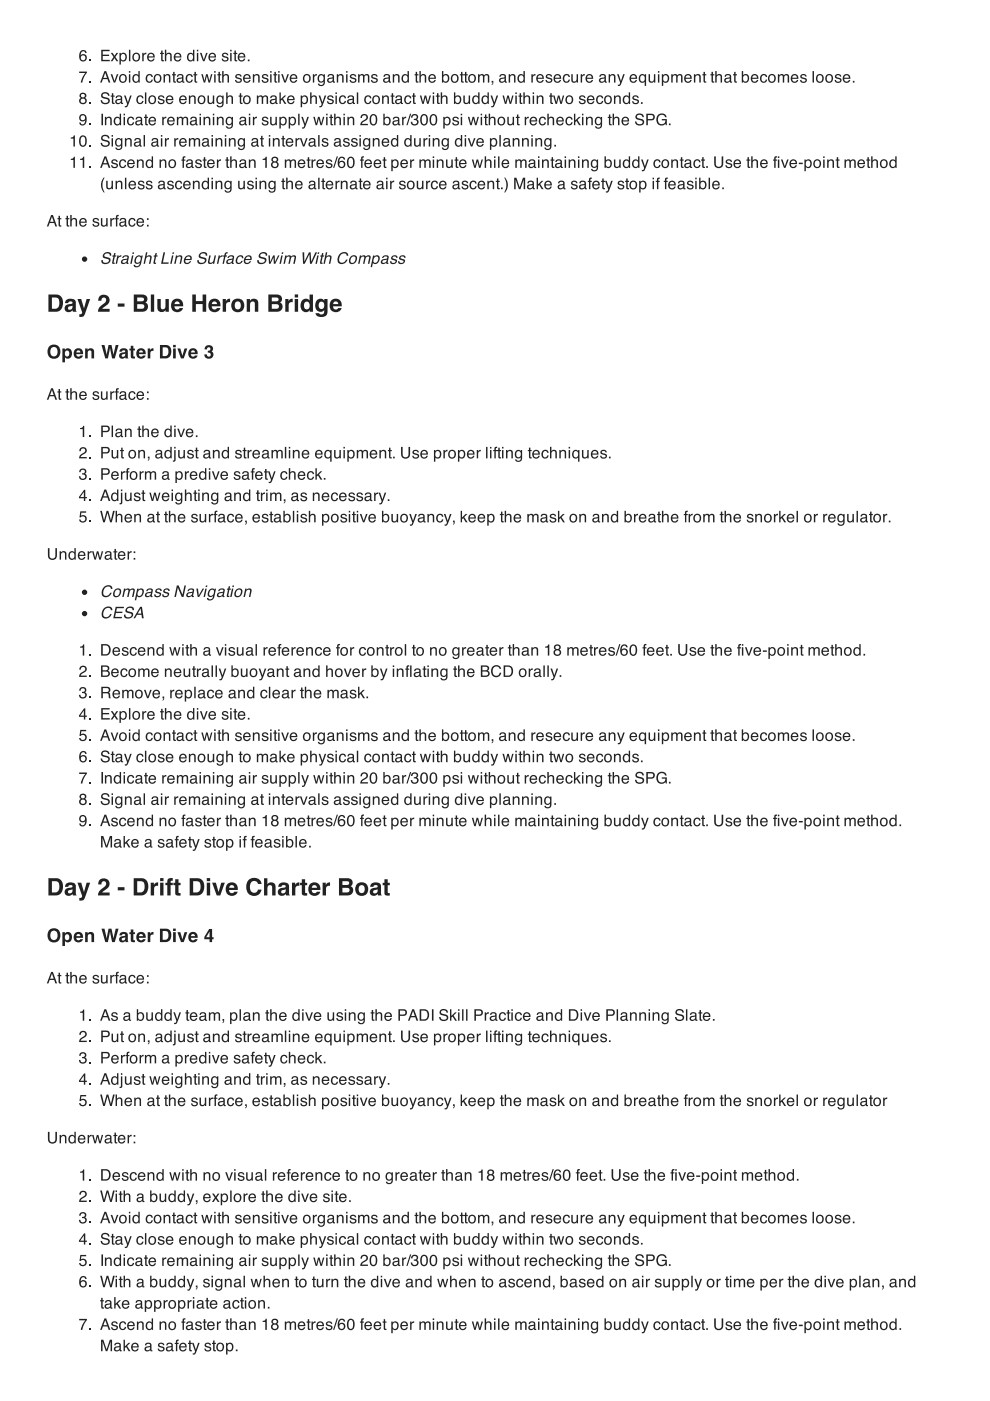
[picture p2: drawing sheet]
<svg xmlns="http://www.w3.org/2000/svg" width="210mm" height="297mm" viewBox="0 0 210 297" stroke-linecap="round" stroke-linejoin="round" font-family="sans-serif">
<g fill="#222">
<path d="M17.2 10.8a.7 .7 0 0 1 .7-.2 .7 .7 0 0 1 .5 .6h-.3a.49 .49 0 0 0-.6-.3 .49 .49 0 0 0-.4 .6v.3a.78 .78 0 0 1 1.2 .1 .78 .78 0 0 1-.3 1.1 .78 .78 0 0 1-1.1-.4l-.1-1.2zM17.1 12.2a.51 .51 0 0 0 1 0 .51 .51 0 0 0-1 0z" fill-rule="evenodd"/>
<path d="M18.9 12.6h.4v.4h-.4z" fill-rule="evenodd"/>
<path d="M21.5 10.6h1.7v.3h-1.4v.7h1.3v.3h-1.3v.8h1.5v.3h-1.8zM23.5 11.2h.4l.4 .6 .4-.6h.4l-.6 .9 .6 .9h-.4l-.4-.7-.5 .7h-.3l.6-.9zM25.8 11.6a.62 .62 0 0 0-.2 .8 .62 .62 0 0 0 .8 .2 .62 .62 0 0 0 .2-.8 .62 .62 0 0 0-.8-.2zM25.3 11.2h.3v.3a.72 .72 0 0 1 .9-.3 .72 .72 0 0 1 .4 .9 .74 .74 0 0 1-.3 .8 .74 .74 0 0 1-1-.1v.9h-.3zM27.3 10.6h.3v2.4h-.3zM28.6 11.5a.63 .63 0 0 0-.2 .9 .63 .63 0 0 0 .9 .2 .64 .64 0 0 0 .1-.9 .64 .64 0 0 0-.8-.2zM28.3 11.4a.87 .87 0 0 1 1.2 .1 .87 .87 0 0 1-.1 1.3 .87 .87 0 0 1-1.2-.2l-.1-.7zM30.2 11.2h.2v.3l.4-.3h.2v.3a.48 .48 0 0 0-.5 .5v1h-.3zM31.4 11.4a.81 .81 0 0 1 1-.1 .81 .81 0 0 1 .4 .9h-1.3a.51 .51 0 0 0 .4 .6 .51 .51 0 0 0 .6-.4h.3a.86 .86 0 0 1-1.3 .5 .86 .86 0 0 1-.2-1.3zM31.7 11.6l-.2 .4h1l-.3-.5zM34.2 10.7h.3v.5h.3v.3h-.3v1.1l.3 .2v.2a.42 .42 0 0 1-.6-.4v-1.1h-.3v-.3h.3zM35 10.5h.3v1a.63 .63 0 0 1 .7-.3 .63 .63 0 0 1 .4 .6v1.2h-.3v-1.1a.44 .44 0 0 0-.5-.5 .44 .44 0 0 0-.3 .6v1h-.3zM37.1 11.4a.81 .81 0 0 1 1-.1 .81 .81 0 0 1 .4 .9h-1.3a.51 .51 0 0 0 .3 .6 .51 .51 0 0 0 .6-.4h.3a.86 .86 0 0 1-1.2 .5 .86 .86 0 0 1-.3-1.3zM37.3 11.6l-.1 .4h1l-.4-.5zM40.1 11.6a.61 .61 0 0 0-.1 .8 .61 .61 0 0 0 .8 .2 .61 .61 0 0 0 .1-.8 .61 .61 0 0 0-.8-.2zM40 11.3l.6-.1 .3 .2v-.9h.3v2.5h-.3v-.3a.77 .77 0 0 1-1 .2 .77 .77 0 0 1-.2-1zM41.7 11.2h.3v1.8h-.3zM41.7 10.6h.3v.3h-.3zM42.4 11.2h.3l.5 1.5 .5-1.5h.3l-.6 1.8h-.4zM44.4 11.4a.81 .81 0 0 1 1-.1 .81 .81 0 0 1 .4 .9h-1.3a.51 .51 0 0 0 .4 .6 .51 .51 0 0 0 .6-.4h.3a.86 .86 0 0 1-1.3 .5 .86 .86 0 0 1-.2-1.3zM44.7 11.6l-.2 .4h1l-.3-.5zM47.2 11.3a.71 .71 0 0 1 1.2 .4h-.3a.37 .37 0 0 0-.4-.3 .37 .37 0 0 0-.3 .4h.1a.77 .77 0 0 1 .9 1 .77 .77 0 0 1-.8 .3 .77 .77 0 0 1-.6-.7h.3a.43 .43 0 0 0 .4 .4 .43 .43 0 0 0 .4-.4v-.1a.9 .9 0 0 1-1-.7zM48.8 11.2h.3v1.8h-.3zM48.8 10.6h.3v.3h-.3zM49.7 10.7h.3v.5h.3v.3h-.3v1.1l.3 .2v.2a.42 .42 0 0 1-.6-.4v-1.1h-.2v-.3h.2zM50.6 11.4a.81 .81 0 0 1 1-.1 .81 .81 0 0 1 .4 .9h-1.3a.51 .51 0 0 0 .4 .6 .51 .51 0 0 0 .6-.4h.3a.86 .86 0 0 1-1.2 .5 .86 .86 0 0 1-.3-1.3zM50.9 11.6l-.2 .4h1l-.3-.5zM52.5 12.6h.4v.4h-.4z" fill-rule="evenodd"/>
<path d="M16.8 15.2h1.6v.2l-.7 1.2-.3 .9h-.3l.2-.7 .8-1.3h-1.3z" fill-rule="evenodd"/>
<path d="M18.9 17.1h.4v.4h-.4z" fill-rule="evenodd"/>
<path d="M22.3 15.4l-.4 1.1h.8zM22.1 15.1h.4l.9 2.4h-.4l-.2-.7h-1l-.2 .7h-.4zM23.5 15.7h.3l.5 1.5 .5-1.5h.3l-.7 1.8h-.3zM25.8 16a.63 .63 0 0 0-.2 .9 .63 .63 0 0 0 .9 .2 .64 .64 0 0 0 .1-.8 .64 .64 0 0 0-.8-.3zM25.5 15.9a.87 .87 0 0 1 1.2 .2 .87 .87 0 0 1-.1 1.2 .87 .87 0 0 1-1.3-.2v-.7zM27.3 15.7h.3v1.8h-.3zM27.3 15.1h.3v.3h-.3zM28.5 16.1a.61 .61 0 0 0-.1 .9 .61 .61 0 0 0 .8 .1 .61 .61 0 0 0 .1-.8 .61 .61 0 0 0-.8-.2zM28.4 15.8l.6-.1 .3 .3v-.9h.3v2.4h-.2v-.2a.77 .77 0 0 1-1.1 .1 .77 .77 0 0 1-.2-1zM31.1 15.9a.73 .73 0 0 1 .8-.2 .73 .73 0 0 1 .5 .6h-.3a.49 .49 0 0 0-.6-.3 .49 .49 0 0 0-.3 .7 .47 .47 0 0 0 .3 .6 .47 .47 0 0 0 .6-.4h.3a.8 .8 0 0 1-1 .6 .8 .8 0 0 1-.5-1.1zM33.1 16a.63 .63 0 0 0-.2 .9 .63 .63 0 0 0 .9 .2 .64 .64 0 0 0 .1-.8 .64 .64 0 0 0-.8-.3zM32.8 15.9a.87 .87 0 0 1 1.2 .2 .87 .87 0 0 1-.1 1.2 .87 .87 0 0 1-1.2-.2l-.1-.7zM34.7 15.7h.3v.3a.63 .63 0 0 1 .7-.3 .63 .63 0 0 1 .4 .7v1.1h-.3v-1.1a.44 .44 0 0 0-.5-.4 .44 .44 0 0 0-.3 .6v.9h-.3zM36.7 15.2h.3v.5h.3v.3h-.3v1.1l.3 .2v.2a.42 .42 0 0 1-.6-.3v-1.2h-.2v-.3h.2zM37.8 16.9a.42 .42 0 0 0 .5 .4 .42 .42 0 0 0 .2-.7zM37.6 15.9a.77 .77 0 0 1 1.3 .3v1l.2 .1v.2h-.2a.5 .5 0 0 0-.7 0 .55 .55 0 0 1-.8-.4 .55 .55 0 0 1 .6-.6l.6-.2a.4 .4 0 0 0-.4-.4 .4 .4 0 0 0-.4 .4h-.3zM39.6 15.9a.73 .73 0 0 1 .8-.2 .73 .73 0 0 1 .5 .6h-.3a.49 .49 0 0 0-.7-.3 .49 .49 0 0 0-.2 .7 .47 .47 0 0 0 .3 .6 .47 .47 0 0 0 .6-.4h.3a.8 .8 0 0 1-1.1 .6 .8 .8 0 0 1-.4-1.1zM41.2 15.2h.3v.5h.3v.3h-.3v1.1l.3 .2v.2a.42 .42 0 0 1-.6-.3v-1.2h-.2v-.3h.2zM42.7 15.7h.3l.3 1.4 .4-1.4h.3l.4 1.4 .3-1.4h.3l-.5 1.8h-.3l-.3-1.4-.4 1.4h-.3zM45.4 15.7h.3v1.8h-.3zM45.4 15.1h.3v.3h-.3zM46.3 15.2h.3v.5h.3v.3h-.3v1.1l.3 .2v.2a.42 .42 0 0 1-.6-.3v-1.2h-.2v-.3h.2zM47.1 15.1h.3v.9a.63 .63 0 0 1 .7-.3 .63 .63 0 0 1 .5 .7v1.1h-.4v-1.1a.44 .44 0 0 0-.5-.4 .44 .44 0 0 0-.3 .6v.9h-.3zM50.1 15.8a.71 .71 0 0 1 1.1 .4h-.3a.37 .37 0 0 0-.3-.3 .37 .37 0 0 0-.4 .4l.1 .1a.77 .77 0 0 1 .9 .9 .77 .77 0 0 1-.8 .3 .77 .77 0 0 1-.6-.6h.3a.43 .43 0 0 0 .4 .3 .43 .43 0 0 0 .5-.4h-.1a.9 .9 0 0 1-1-.8zM51.8 16a.81 .81 0 0 1 1-.2 .81 .81 0 0 1 .3 .9h-1.3a.51 .51 0 0 0 .4 .6 .51 .51 0 0 0 .6-.3h.3a.86 .86 0 0 1-1.2 .5 .86 .86 0 0 1-.3-1.3zM52 16.1l-.1 .4h.9l-.3-.5zM53.6 15.7h.3v.3a.63 .63 0 0 1 .7-.3 .63 .63 0 0 1 .5 .7v1.1h-.4v-1.1a.44 .44 0 0 0-.5-.4 .44 .44 0 0 0-.3 .6v.9h-.3zM55.7 15.8a.71 .71 0 0 1 1.2 .4h-.3a.37 .37 0 0 0-.4-.3 .37 .37 0 0 0-.3 .4v.1a.77 .77 0 0 1 1 .9 .77 .77 0 0 1-.8 .3 .77 .77 0 0 1-.6-.6h.3a.43 .43 0 0 0 .4 .3 .43 .43 0 0 0 .4-.4h-.1a.9 .9 0 0 1-1-.8zM57.3 15.7h.3v1.8h-.3zM57.3 15.1h.3v.3h-.3zM58.2 15.2h.3v.5h.3v.3h-.3v1.1l.3 .2v.2a.42 .42 0 0 1-.6-.3v-1.2h-.3v-.3h.3zM59 15.7h.3v1.8h-.3zM59 15.1h.3v.3h-.3zM59.6 15.7h.4l.4 1.5 .5-1.5h.4l-.7 1.8h-.3zM61.7 16a.81 .81 0 0 1 .9-.2 .81 .81 0 0 1 .4 .9h-1.3a.51 .51 0 0 0 .4 .6 .51 .51 0 0 0 .6-.3h.3a.86 .86 0 0 1-1.2 .5 .86 .86 0 0 1-.3-1.3zM61.9 16.1l-.2 .4h1l-.3-.5zM64.8 16a.63 .63 0 0 0-.3 .9 .63 .63 0 0 0 1 .2 .64 .64 0 0 0 0-.8 .64 .64 0 0 0-.7-.3zM64.4 15.9a.87 .87 0 0 1 1.3 .2 .87 .87 0 0 1-.2 1.2 .87 .87 0 0 1-1.2-.2l-.1-.7zM66.3 15.7h.3v.3l.3-.3h.3v.3a.48 .48 0 0 0-.6 .5v1h-.3zM67.6 16l.5-.3 .5 .3v-.3h.3v1.7a.77 .77 0 0 1-.6 .8 .77 .77 0 0 1-.9-.5h.3a.51 .51 0 0 0 .7 .2 .51 .51 0 0 0 .2-.6 .77 .77 0 0 1-1 .1 .77 .77 0 0 1-.2-1zM67.8 16.1a.62 .62 0 0 0-.2 .8 .62 .62 0 0 0 .8 .3 .62 .62 0 0 0 .2-.9 .62 .62 0 0 0-.8-.2zM69.7 16.9a.42 .42 0 0 0 .5 .4 .42 .42 0 0 0 .3-.7zM69.5 15.9a.77 .77 0 0 1 1.3 .3v1l.2 .1v.2h-.1a.5 .5 0 0 0-.8 0 .55 .55 0 0 1-.7-.4 .55 .55 0 0 1 .5-.6l.6-.2a.4 .4 0 0 0-.3-.4 .4 .4 0 0 0-.5 .4h-.3zM71.4 15.7h.3v.3a.63 .63 0 0 1 .7-.3 .63 .63 0 0 1 .5 .7v1.1h-.4v-1.1a.44 .44 0 0 0-.5-.4 .44 .44 0 0 0-.3 .6v.9h-.3zM73.4 15.7h.3v1.8h-.3zM73.4 15.1h.3v.3h-.3zM74.4 15.8a.71 .71 0 0 1 1.1 .4h-.3a.37 .37 0 0 0-.3-.3 .37 .37 0 0 0-.4 .4l.1 .1a.77 .77 0 0 1 .9 .9 .77 .77 0 0 1-.8 .3 .77 .77 0 0 1-.6-.6h.3a.43 .43 0 0 0 .4 .3 .43 .43 0 0 0 .5-.4h-.1a.9 .9 0 0 1-1-.8zM75.9 15.7h.3v.3a.58 .58 0 0 1 1 0 .59 .59 0 0 1 .7-.3 .59 .59 0 0 1 .4 .6v1.2h-.3v-1.4l-.3-.1-.4 .2v1.3h-.3v-1.2a.4 .4 0 0 0-.5-.3 .4 .4 0 0 0-.3 .6v.9h-.3zM78.9 15.8a.71 .71 0 0 1 1.1 .4h-.2a.37 .37 0 0 0-.4-.3 .37 .37 0 0 0-.4 .4l.1 .1a.77 .77 0 0 1 .9 .9 .77 .77 0 0 1-.8 .3 .77 .77 0 0 1-.6-.6h.3a.43 .43 0 0 0 .5 .3 .43 .43 0 0 0 .4-.4h-.1a.9 .9 0 0 1-1-.8zM81.6 16.9a.42 .42 0 0 0 .5 .4 .42 .42 0 0 0 .2-.7zM81.4 15.9a.77 .77 0 0 1 1.3 .3v1l.2 .1v.2h-.2a.5 .5 0 0 0-.7 0 .55 .55 0 0 1-.8-.4 .55 .55 0 0 1 .6-.6l.6-.2a.4 .4 0 0 0-.4-.4 .4 .4 0 0 0-.4 .4h-.3zM83.3 15.7h.3v.3a.63 .63 0 0 1 .7-.3 .63 .63 0 0 1 .4 .7v1.1h-.3v-1.1a.44 .44 0 0 0-.5-.4 .44 .44 0 0 0-.3 .6v.9h-.3zM85.6 16.1a.61 .61 0 0 0-.1 .9 .61 .61 0 0 0 .8 .1 .61 .61 0 0 0 .1-.8 .61 .61 0 0 0-.8-.2zM85.5 15.8l.6-.1 .3 .3v-.9h.3v2.4h-.3v-.2a.77 .77 0 0 1-1 .1 .77 .77 0 0 1-.3-1zM88.1 15.2h.3v.5h.3v.3h-.3v1.1l.3 .2v.2a.42 .42 0 0 1-.6-.3v-1.2h-.2v-.3h.2zM88.9 15.1h.3v.9a.63 .63 0 0 1 .7-.3 .63 .63 0 0 1 .5 .7v1.1h-.3v-1.1a.44 .44 0 0 0-.6-.4 .44 .44 0 0 0-.3 .6v.9h-.3zM91 16a.81 .81 0 0 1 1-.2 .81 .81 0 0 1 .4 .9h-1.3a.51 .51 0 0 0 .4 .6 .51 .51 0 0 0 .6-.3h.3a.86 .86 0 0 1-1.2 .5 .86 .86 0 0 1-.3-1.3zM91.3 16.1l-.2 .4h1l-.3-.5zM93.7 15.1h.3v.8a.78 .78 0 0 1 1-.1 .78 .78 0 0 1 .2 1.1 .7 .7 0 0 1-.4 .6 .7 .7 0 0 1-.8-.2v.2h-.3zM94.1 16.1a.61 .61 0 0 0-.1 .9 .61 .61 0 0 0 .8 .1 .62 .62 0 0 0 .1-.8 .62 .62 0 0 0-.8-.2zM96.1 16a.63 .63 0 0 0-.2 .9 .63 .63 0 0 0 .9 .2 .64 .64 0 0 0 .1-.8 .64 .64 0 0 0-.8-.3zM95.8 15.9a.87 .87 0 0 1 1.2 .2 .87 .87 0 0 1-.1 1.2 .87 .87 0 0 1-1.2-.2l-.1-.7zM97.7 15.2h.3v.5h.3v.3h-.3v1.1l.3 .2v.2a.42 .42 0 0 1-.6-.3v-1.2h-.2v-.3h.2zM98.6 15.2h.3v.5h.3v.3h-.3v1.1l.3 .2v.2a.42 .42 0 0 1-.6-.3v-1.2h-.3v-.3h.3zM99.8 16a.63 .63 0 0 0-.2 .9 .63 .63 0 0 0 .9 .2 .64 .64 0 0 0 .1-.8 .64 .64 0 0 0-.8-.3zM99.5 15.9a.87 .87 0 0 1 1.2 .2 .87 .87 0 0 1-.1 1.2 .87 .87 0 0 1-1.2-.2l-.1-.7zM101.4 15.7h.3v.3a.58 .58 0 0 1 1 0 .59 .59 0 0 1 .6-.3 .59 .59 0 0 1 .4 .6v1.2h-.3v-1.4l-.3-.1-.4 .2v1.3h-.3v-1.2a.4 .4 0 0 0-.5-.3 .4 .4 0 0 0-.2 .6v.9h-.3zM104.2 17.1h.4l-.1 .7-.3 .2 .2-.5h-.2zM106.1 16.9a.42 .42 0 0 0 .6 .4 .42 .42 0 0 0 .2-.7zM106 15.9a.77 .77 0 0 1 1.3 .3v1l.2 .1v.2h-.2a.5 .5 0 0 0-.8 0 .55 .55 0 0 1-.7-.4 .55 .55 0 0 1 .6-.6l.6-.2a.4 .4 0 0 0-.4-.4 .4 .4 0 0 0-.4 .4h-.3zM107.9 15.7h.2v.3a.63 .63 0 0 1 .8-.3 .63 .63 0 0 1 .4 .7v1.1h-.3v-1.1a.44 .44 0 0 0-.5-.4 .44 .44 0 0 0-.3 .6v.9h-.3zM110.2 16.1a.61 .61 0 0 0-.1 .9 .61 .61 0 0 0 .8 .1 .61 .61 0 0 0 .1-.8 .61 .61 0 0 0-.8-.2zM110.1 15.8l.6-.1 .3 .3v-.9h.3v2.4h-.3v-.2a.77 .77 0 0 1-1 .1 .77 .77 0 0 1-.3-1zM112.7 15.7h.2v.3l.4-.3h.2v.3a.48 .48 0 0 0-.5 .5v1h-.3zM113.9 16a.81 .81 0 0 1 1-.2 .81 .81 0 0 1 .4 .9h-1.3a.51 .51 0 0 0 .4 .6 .51 .51 0 0 0 .6-.3h.3a.86 .86 0 0 1-1.3 .5 .86 .86 0 0 1-.2-1.3zM114.2 16.1l-.2 .4h1l-.3-.5zM115.9 15.8a.71 .71 0 0 1 1.2 .4h-.3a.37 .37 0 0 0-.4-.3 .37 .37 0 0 0-.4 .4l.1 .1a.77 .77 0 0 1 .9 .9 .77 .77 0 0 1-.8 .3 .77 .77 0 0 1-.5-.6h.2a.43 .43 0 0 0 .5 .3 .43 .43 0 0 0 .4-.4h-.1a.9 .9 0 0 1-1-.8zM117.6 16a.81 .81 0 0 1 1-.2 .81 .81 0 0 1 .4 .9h-1.3a.51 .51 0 0 0 .4 .6 .51 .51 0 0 0 .6-.3h.3a.86 .86 0 0 1-1.3 .5 .86 .86 0 0 1-.2-1.3zM117.8 16.1l-.1 .4h1l-.3-.5zM119.5 15.9a.73 .73 0 0 1 .8-.2 .73 .73 0 0 1 .5 .6h-.3a.49 .49 0 0 0-.6-.3 .49 .49 0 0 0-.3 .7 .47 .47 0 0 0 .4 .6 .47 .47 0 0 0 .5-.4h.3a.8 .8 0 0 1-1 .6 .8 .8 0 0 1-.5-1.1zM121.1 15.7h.3v1.2a.45 .45 0 0 0 .6 .4 .45 .45 0 0 0 .3-.7v-.9h.3v1.8h-.3v-.3a.61 .61 0 0 1-.7 .3 .61 .61 0 0 1-.5-.6zM123.1 15.7h.3v.3l.3-.3h.3v.3a.48 .48 0 0 0-.6 .5v1h-.3zM124.4 16a.81 .81 0 0 1 1-.2 .81 .81 0 0 1 .4 .9h-1.3a.51 .51 0 0 0 .3 .6 .51 .51 0 0 0 .6-.3h.3a.86 .86 0 0 1-1.2 .5 .86 .86 0 0 1-.3-1.3zM124.6 16.1l-.1 .4h1l-.4-.5zM127.3 16.9a.42 .42 0 0 0 .6 .4 .42 .42 0 0 0 .2-.7zM127.2 15.9a.77 .77 0 0 1 1.3 .3v1l.2 .1v.2h-.2a.5 .5 0 0 0-.8 0 .55 .55 0 0 1-.7-.4 .55 .55 0 0 1 .5-.6l.7-.2a.4 .4 0 0 0-.4-.4 .4 .4 0 0 0-.4 .4h-.3zM129 15.7h.3v.3a.63 .63 0 0 1 .8-.3 .63 .63 0 0 1 .4 .7v1.1h-.3v-1.1a.44 .44 0 0 0-.5-.4 .44 .44 0 0 0-.4 .6v.9h-.3zM130.8 15.7h.4l.5 1.5 .4-1.5h.4l-.7 1.9a.59 .59 0 0 1-.8 .6v-.3h.3l.2-.3zM133.7 16a.81 .81 0 0 1 1-.2 .81 .81 0 0 1 .4 .9h-1.3a.51 .51 0 0 0 .4 .6 .51 .51 0 0 0 .6-.3h.3a.86 .86 0 0 1-1.3 .5 .86 .86 0 0 1-.2-1.3zM133.9 16.1l-.1 .4h1l-.3-.5zM135.9 16.1a.63 .63 0 0 0-.2 .8 .63 .63 0 0 0 .8 .3 .68 .68 0 0 0 .2-.8 .68 .68 0 0 0-.7-.4zM135.6 16l.6-.3 .5 .3v-.3h.3v2.5h-.3v-.9a.77 .77 0 0 1-1 .1 .77 .77 0 0 1-.3-1zM137.5 15.7h.3v1.2a.45 .45 0 0 0 .6 .4 .45 .45 0 0 0 .2-.7v-.9h.3v1.8h-.2v-.3a.61 .61 0 0 1-.7 .3 .61 .61 0 0 1-.5-.6zM139.5 15.7h.3v1.8h-.3zM139.5 15.1h.3v.3h-.3zM140.8 16.1a.62 .62 0 0 0-.2 .8 .62 .62 0 0 0 .8 .2 .62 .62 0 0 0 .2-.8 .62 .62 0 0 0-.8-.2zM140.3 15.7h.3v.3a.72 .72 0 0 1 .9-.2 .72 .72 0 0 1 .4 .8 .74 .74 0 0 1-.4 .9 .74 .74 0 0 1-.9-.2v.9h-.3zM142.3 15.7h.3v.3a.58 .58 0 0 1 1 0 .59 .59 0 0 1 .7-.3 .59 .59 0 0 1 .4 .6v1.2h-.3v-1.4l-.3-.1-.4 .2v1.3h-.3v-1.2a.4 .4 0 0 0-.6-.3 .4 .4 0 0 0-.2 .6v.9h-.3zM145.3 16a.81 .81 0 0 1 1-.2 .81 .81 0 0 1 .4 .9h-1.3a.51 .51 0 0 0 .3 .6 .51 .51 0 0 0 .7-.3h.2a.86 .86 0 0 1-1.2 .5 .86 .86 0 0 1-.2-1.3zM145.5 16.1l-.1 .4h1l-.4-.5zM147.1 15.7h.3v.3a.63 .63 0 0 1 .7-.3 .63 .63 0 0 1 .5 .7v1.1h-.3v-1.1a.44 .44 0 0 0-.6-.4 .44 .44 0 0 0-.3 .6v.9h-.3zM149.2 15.2h.3v.5h.2v.3h-.2v1.1l.2 .2v.2a.42 .42 0 0 1-.5-.3v-1.2h-.3v-.3h.3zM150.9 15.2h.3v.5h.2v.3h-.2v1.1l.2 .2v.2a.42 .42 0 0 1-.5-.3v-1.2h-.3v-.3h.3zM151.6 15.1h.3v.9a.63 .63 0 0 1 .8-.3 .63 .63 0 0 1 .4 .7v1.1h-.3v-1.1a.44 .44 0 0 0-.5-.4 .44 .44 0 0 0-.4 .6v.9h-.3zM153.9 16.9a.42 .42 0 0 0 .5 .4 .42 .42 0 0 0 .3-.7zM153.7 15.9a.77 .77 0 0 1 1.3 .3v1l.2 .1v.2h-.1a.5 .5 0 0 0-.8 0 .55 .55 0 0 1-.8-.4 .55 .55 0 0 1 .6-.6l.6-.2a.4 .4 0 0 0-.4-.4 .4 .4 0 0 0-.4 .4h-.3zM155.7 15.2h.3v.5h.2v.3h-.2v1.1l.2 .2v.2a.42 .42 0 0 1-.5-.3v-1.2h-.3v-.3h.3zM157.3 15.1h.3v.8a.78 .78 0 0 1 1-.1 .78 .78 0 0 1 .2 1.1 .7 .7 0 0 1-.5 .6 .7 .7 0 0 1-.8-.2v.2h-.2zM157.7 16.1a.61 .61 0 0 0-.1 .9 .61 .61 0 0 0 .8 .1 .62 .62 0 0 0 .1-.8 .62 .62 0 0 0-.8-.2zM159.4 16a.81 .81 0 0 1 1-.2 .81 .81 0 0 1 .4 .9h-1.3a.51 .51 0 0 0 .4 .6 .51 .51 0 0 0 .6-.3h.3a.86 .86 0 0 1-1.3 .5 .86 .86 0 0 1-.2-1.3zM159.7 16.1l-.2 .4h1l-.3-.5zM161.4 15.9a.73 .73 0 0 1 .7-.2 .73 .73 0 0 1 .6 .6h-.3a.49 .49 0 0 0-.7-.3 .49 .49 0 0 0-.2 .7 .47 .47 0 0 0 .3 .6 .47 .47 0 0 0 .6-.4h.3a.8 .8 0 0 1-1.1 .6 .8 .8 0 0 1-.4-1.1zM163.4 16a.63 .63 0 0 0-.3 .9 .63 .63 0 0 0 1 .2 .64 .64 0 0 0 .1-.8 .64 .64 0 0 0-.8-.3zM163.1 15.9a.87 .87 0 0 1 1.2 .2 .87 .87 0 0 1-.1 1.2 .87 .87 0 0 1-1.3-.2v-.7zM164.9 15.7h.3v.3a.58 .58 0 0 1 1 0 .59 .59 0 0 1 .7-.3 .59 .59 0 0 1 .4 .6v1.2h-.3v-1.4l-.3-.1-.4 .2v1.3h-.3v-1.2a.4 .4 0 0 0-.5-.3 .4 .4 0 0 0-.3 .6v.9h-.3zM167.9 16a.81 .81 0 0 1 1-.2 .81 .81 0 0 1 .4 .9h-1.3a.51 .51 0 0 0 .3 .6 .51 .51 0 0 0 .7-.3h.2a.86 .86 0 0 1-1.2 .5 .86 .86 0 0 1-.2-1.3zM168.1 16.1l-.1 .4h1l-.4-.5zM169.9 15.8a.71 .71 0 0 1 1.1 .4h-.3a.37 .37 0 0 0-.3-.3 .37 .37 0 0 0-.4 .4l.1 .1a.77 .77 0 0 1 .9 .9 .77 .77 0 0 1-.8 .3 .77 .77 0 0 1-.6-.6h.3a.43 .43 0 0 0 .4 .3 .43 .43 0 0 0 .5-.4h-.1a.9 .9 0 0 1-1-.8zM172.3 15.1h.3v2.4h-.3zM173.5 16a.63 .63 0 0 0-.2 .9 .63 .63 0 0 0 .9 .2 .64 .64 0 0 0 .1-.8 .64 .64 0 0 0-.8-.3zM173.2 15.9a.87 .87 0 0 1 1.3 .2 .87 .87 0 0 1-.2 1.2 .87 .87 0 0 1-1.2-.2l-.1-.7zM175.5 16a.63 .63 0 0 0-.2 .9 .63 .63 0 0 0 .9 .2 .64 .64 0 0 0 .1-.8 .64 .64 0 0 0-.8-.3zM175.2 15.9a.87 .87 0 0 1 1.2 .2 .87 .87 0 0 1-.1 1.2 .87 .87 0 0 1-1.2-.2l-.1-.7zM177.2 15.8a.71 .71 0 0 1 1.2 .4h-.3a.37 .37 0 0 0-.4-.3 .37 .37 0 0 0-.4 .4l.1 .1a.77 .77 0 0 1 .9 .9 .77 .77 0 0 1-.8 .3 .77 .77 0 0 1-.5-.6h.3a.43 .43 0 0 0 .4 .3 .43 .43 0 0 0 .4-.4h-.1a.9 .9 0 0 1-1-.8zM178.9 16a.81 .81 0 0 1 1-.2 .81 .81 0 0 1 .4 .9h-1.3a.51 .51 0 0 0 .4 .6 .51 .51 0 0 0 .6-.3h.3a.86 .86 0 0 1-1.3 .5 .86 .86 0 0 1-.2-1.3zM179.1 16.1l-.1 .4h1l-.3-.5zM180.8 17.1h.4v.4h-.4z" fill-rule="evenodd"/>
<path d="M17.2 20.3a.4 .4 0 0 0 .8 0 .4 .4 0 0 0-.8 0zM17.1 21.4a.5 .5 0 0 0 1 0 .5 .5 0 0 0-1 0zM17 19.8a.67 .67 0 0 1 1.1-.1 .67 .67 0 0 1-.1 1.1 .74 .74 0 0 1 .1 1.1 .74 .74 0 0 1-1.1 0 .74 .74 0 0 1 .2-1.1l-.3-.5z" fill-rule="evenodd"/>
<path d="M18.9 21.7h.4v.3h-.4z" fill-rule="evenodd"/>
<path d="M21.7 19.7a.95 .95 0 0 1 1.5 .6h-.3a.57 .57 0 0 0-.6-.5 .57 .57 0 0 0-.5 .6l.2 .1a1.17 1.17 0 0 1 1.3 .8 .99 .99 0 0 1-1 .8 .99 .99 0 0 1-1-.9h.4a.64 .64 0 0 0 .6 .6 .64 .64 0 0 0 .6-.6l-.2-.2a1 1 0 0 1-1.3-.9zM23.7 19.8h.3v.5h.3v.2h-.3v1.2l.3 .1v.2a.42 .42 0 0 1-.6-.3v-1.2h-.2v-.2h.2zM24.8 21.4a.42 .42 0 0 0 .5 .4 .42 .42 0 0 0 .2-.6zM24.6 20.4a.77 .77 0 0 1 1.3 .3v1.1h.2v.2l-.1 .1a.5 .5 0 0 0-.8 0 .55 .55 0 0 1-.8-.4 .55 .55 0 0 1 .6-.7l.6-.1a.4 .4 0 0 0-.4-.5 .4 .4 0 0 0-.4 .4h-.3zM26.3 20.3h.3l.5 1.4 .5-1.4h.3l-.7 1.9a.59 .59 0 0 1-.7 .5v-.2h.3l.2-.4zM29.1 20.5a.73 .73 0 0 1 .8-.3 .73 .73 0 0 1 .5 .6h-.3a.49 .49 0 0 0-.6-.3 .49 .49 0 0 0-.3 .7 .47 .47 0 0 0 .4 .6 .47 .47 0 0 0 .5-.4h.3a.8 .8 0 0 1-1 .6 .8 .8 0 0 1-.5-1.1zM30.7 19.6h.3v2.4h-.3zM32 20.6a.63 .63 0 0 0-.2 .9 .63 .63 0 0 0 .9 .1 .64 .64 0 0 0 .1-.8 .64 .64 0 0 0-.8-.2zM31.7 20.5a.87 .87 0 0 1 1.2 .1 .87 .87 0 0 1-.1 1.2 .87 .87 0 0 1-1.3-.1v-.8zM33.7 20.4a.71 .71 0 0 1 1.1 .4h-.2a.37 .37 0 0 0-.4-.3 .37 .37 0 0 0-.4 .3l.1 .1a.77 .77 0 0 1 .9 .9 .77 .77 0 0 1-.8 .3 .77 .77 0 0 1-.6-.6h.3a.43 .43 0 0 0 .5 .3 .43 .43 0 0 0 .4-.4h-.1a.9 .9 0 0 1-1-.8zM35.4 20.5a.81 .81 0 0 1 1-.2 .81 .81 0 0 1 .4 .9h-1.3a.51 .51 0 0 0 .3 .6 .51 .51 0 0 0 .6-.3h.3a.86 .86 0 0 1-1.2 .5 .86 .86 0 0 1-.3-1.3zM35.6 20.6l-.1 .4h1l-.4-.5zM38.2 20.5a.81 .81 0 0 1 1-.2 .81 .81 0 0 1 .4 .9h-1.3a.51 .51 0 0 0 .4 .6 .51 .51 0 0 0 .6-.3h.3a.86 .86 0 0 1-1.3 .5 .86 .86 0 0 1-.2-1.3zM38.4 20.6l-.1 .4h1l-.3-.5zM40 20.3h.3v.2a.63 .63 0 0 1 .8-.3 .63 .63 0 0 1 .4 .7v1.1h-.3v-1.1a.44 .44 0 0 0-.5-.4 .44 .44 0 0 0-.4 .6v.9h-.3zM42.4 20.6a.63 .63 0 0 0-.2 .9 .63 .63 0 0 0 .9 .1 .64 .64 0 0 0 .1-.8 .64 .64 0 0 0-.8-.2zM42.1 20.5a.87 .87 0 0 1 1.3 .1 .87 .87 0 0 1-.2 1.2 .87 .87 0 0 1-1.2-.1l-.1-.8zM44 20.3h.3v1.1a.45 .45 0 0 0 .6 .4 .45 .45 0 0 0 .2-.7v-.8h.3v1.7h-.3v-.2a.61 .61 0 0 1-.6 .3 .61 .61 0 0 1-.5-.6zM46.1 20.5l.5-.3 .5 .3v-.2h.3v1.6a.77 .77 0 0 1-.6 .9 .77 .77 0 0 1-.9-.6h.3a.51 .51 0 0 0 .7 .3 .51 .51 0 0 0 .2-.7 .77 .77 0 0 1-1 .1 .77 .77 0 0 1-.2-1zM46.3 20.6a.62 .62 0 0 0-.1 .8 .62 .62 0 0 0 .8 .3 .62 .62 0 0 0 .1-.8 .62 .62 0 0 0-.8-.3zM48 19.6h.3v.9a.63 .63 0 0 1 .7-.3 .63 .63 0 0 1 .4 .7v1.1h-.3v-1.1a.44 .44 0 0 0-.5-.4 .44 .44 0 0 0-.3 .6v.9h-.3zM50.8 19.8h.3v.5h.3v.2h-.3v1.2l.3 .1v.2a.42 .42 0 0 1-.6-.3v-1.2h-.2v-.2h.2zM52 20.6a.63 .63 0 0 0-.2 .9 .63 .63 0 0 0 .9 .1 .64 .64 0 0 0 .1-.8 .64 .64 0 0 0-.8-.2zM51.7 20.5a.87 .87 0 0 1 1.3 .1 .87 .87 0 0 1-.2 1.2 .87 .87 0 0 1-1.2-.1l-.1-.8zM54.5 20.3h.2v.2a.58 .58 0 0 1 1 0 .59 .59 0 0 1 .7-.3 .59 .59 0 0 1 .4 .6v1.2h-.3v-1.4l-.3-.1-.4 .3v1.2h-.3v-1.1a.4 .4 0 0 0-.5-.4 .4 .4 0 0 0-.2 .6v.9h-.3zM57.5 21.4a.42 .42 0 0 0 .6 .4 .42 .42 0 0 0 .2-.6zM57.4 20.4a.77 .77 0 0 1 1.3 .3v1.1h.2v.2l-.2 .1a.5 .5 0 0 0-.7 0 .55 .55 0 0 1-.8-.4 .55 .55 0 0 1 .6-.7l.6-.1a.4 .4 0 0 0-.4-.5 .4 .4 0 0 0-.4 .4h-.3zM59.3 19.6h.2v1.4l.8-.7h.4l-.7 .6 .7 1.1h-.4l-.5-.9-.3 .3v.6h-.2zM61.1 20.5a.81 .81 0 0 1 1-.2 .81 .81 0 0 1 .4 .9h-1.3a.51 .51 0 0 0 .4 .6 .51 .51 0 0 0 .6-.3h.2a.86 .86 0 0 1-1.2 .5 .86 .86 0 0 1-.2-1.3zM61.3 20.6l-.1 .4h1l-.4-.5zM64.2 20.6a.62 .62 0 0 0-.2 .9 .62 .62 0 0 0 .9 .2 .62 .62 0 0 0 .1-.9 .62 .62 0 0 0-.8-.2zM63.8 20.3h.2v.2a.72 .72 0 0 1 .9-.2 .72 .72 0 0 1 .4 .8 .74 .74 0 0 1-.3 .9 .74 .74 0 0 1-.9-.2v.9h-.3zM65.8 19.6h.3v.9a.63 .63 0 0 1 .7-.3 .63 .63 0 0 1 .4 .7v1.1h-.3v-1.1a.44 .44 0 0 0-.5-.4 .44 .44 0 0 0-.3 .6v.9h-.3zM67.6 20.3h.3l.5 1.4 .4-1.4h.4l-.7 1.9a.59 .59 0 0 1-.8 .5v-.2h.3l.2-.4zM69.6 20.4a.71 .71 0 0 1 1.1 .4h-.3a.37 .37 0 0 0-.3-.3 .37 .37 0 0 0-.4 .3l.1 .1a.77 .77 0 0 1 .9 .9 .77 .77 0 0 1-.8 .3 .77 .77 0 0 1-.6-.6h.3a.43 .43 0 0 0 .4 .3 .43 .43 0 0 0 .5-.4h-.1a.9 .9 0 0 1-1-.8zM71.1 20.3h.3v1.7h-.3zM71.1 19.6h.3v.3h-.3zM72.1 20.5a.73 .73 0 0 1 .8-.3 .73 .73 0 0 1 .5 .6h-.3a.49 .49 0 0 0-.7-.3 .49 .49 0 0 0-.2 .7 .47 .47 0 0 0 .3 .6 .47 .47 0 0 0 .6-.4h.3a.8 .8 0 0 1-1.1 .6 .8 .8 0 0 1-.4-1.1zM73.9 21.4a.42 .42 0 0 0 .6 .4 .42 .42 0 0 0 .2-.6zM73.8 20.4a.77 .77 0 0 1 1.3 .3v1.1h.2v.2l-.2 .1a.5 .5 0 0 0-.8 0 .55 .55 0 0 1-.7-.4 .55 .55 0 0 1 .5-.7l.7-.1a.4 .4 0 0 0-.4-.5 .4 .4 0 0 0-.4 .4h-.3zM75.7 19.6h.3v2.4h-.3zM77.4 20.5a.73 .73 0 0 1 .8-.3 .73 .73 0 0 1 .5 .6h-.3a.49 .49 0 0 0-.6-.3 .49 .49 0 0 0-.3 .7 .47 .47 0 0 0 .4 .6 .47 .47 0 0 0 .5-.4h.3a.8 .8 0 0 1-1 .6 .8 .8 0 0 1-.5-1.1zM79.4 20.6a.63 .63 0 0 0-.2 .9 .63 .63 0 0 0 .9 .1 .64 .64 0 0 0 .1-.8 .64 .64 0 0 0-.8-.2zM79.1 20.5a.87 .87 0 0 1 1.3 .1 .87 .87 0 0 1-.2 1.2 .87 .87 0 0 1-1.2-.1l-.1-.8zM81 20.3h.3v.2a.63 .63 0 0 1 .7-.3 .63 .63 0 0 1 .5 .7v1.1h-.3v-1.1a.44 .44 0 0 0-.6-.4 .44 .44 0 0 0-.3 .6v.9h-.3zM83.1 19.8h.3v.5h.2v.2h-.2v1.2l.2 .1v.2a.42 .42 0 0 1-.5-.3v-1.2h-.3v-.2h.3zM84.1 21.4a.42 .42 0 0 0 .6 .4 .42 .42 0 0 0 .2-.6zM83.9 20.4a.77 .77 0 0 1 1.3 .3v1.1h.2v.2l-.1 .1a.5 .5 0 0 0-.8 0 .55 .55 0 0 1-.7-.4 .55 .55 0 0 1 .5-.7l.6-.1a.4 .4 0 0 0-.3-.5 .4 .4 0 0 0-.5 .4h-.3zM85.9 20.5a.73 .73 0 0 1 .8-.3 .73 .73 0 0 1 .5 .6h-.3a.49 .49 0 0 0-.6-.3 .49 .49 0 0 0-.3 .7 .47 .47 0 0 0 .4 .6 .47 .47 0 0 0 .5-.4h.3a.8 .8 0 0 1-1 .6 .8 .8 0 0 1-.5-1.1zM87.6 19.8h.3v.5h.3v.2h-.3v1.2l.3 .1v.2a.42 .42 0 0 1-.6-.3v-1.2h-.3v-.2h.3zM89 20.3h.3l.4 1.4 .3-1.4h.4l.3 1.3 .4-1.3h.3l-.5 1.7h-.4l-.3-1.3-.4 1.3h-.3zM91.7 20.3h.4v1.7h-.4zM91.7 19.6h.4v.3h-.4zM92.7 19.8h.3v.5h.2v.2h-.2v1.2l.2 .1v.2a.42 .42 0 0 1-.5-.3v-1.2h-.3v-.2h.3zM93.4 19.6h.3v.9a.63 .63 0 0 1 .8-.3 .63 .63 0 0 1 .4 .7v1.1h-.3v-1.1a.44 .44 0 0 0-.5-.4 .44 .44 0 0 0-.4 .6v.9h-.3zM96.2 19.6h.3v.9a.78 .78 0 0 1 1.1-.1 .78 .78 0 0 1 .2 1 .7 .7 0 0 1-.5 .6 .7 .7 0 0 1-.8-.2v.2h-.3zM96.7 20.6a.61 .61 0 0 0-.2 .9 .61 .61 0 0 0 .9 .1 .62 .62 0 0 0 .1-.8 .62 .62 0 0 0-.8-.2zM98.2 20.3h.3v1.1a.45 .45 0 0 0 .7 .4 .45 .45 0 0 0 .2-.7v-.8h.3v1.7h-.3v-.2a.61 .61 0 0 1-.7 .3 .61 .61 0 0 1-.5-.6zM100.6 20.7a.61 .61 0 0 0-.1 .8 .61 .61 0 0 0 .8 .2 .61 .61 0 0 0 .1-.9 .61 .61 0 0 0-.8-.1zM100.4 20.3l.6-.1 .4 .3v-.9h.3v2.4h-.3v-.2a.77 .77 0 0 1-1 .1 .77 .77 0 0 1-.3-1zM102.5 20.7a.61 .61 0 0 0-.1 .8 .61 .61 0 0 0 .8 .2 .61 .61 0 0 0 .2-.9 .61 .61 0 0 0-.9-.1zM102.4 20.3l.6-.1 .4 .3v-.9h.2v2.4h-.2v-.2a.77 .77 0 0 1-1.1 .1 .77 .77 0 0 1-.2-1zM104 20.3h.3l.5 1.4 .5-1.4h.3l-.7 1.9a.59 .59 0 0 1-.7 .5v-.2h.3l.2-.4zM106.5 20.3h.4l.3 1.4 .3-1.4h.4l.3 1.3 .4-1.3h.3l-.5 1.7h-.3l-.4-1.3-.3 1.3h-.4zM109.3 20.3h.3v1.7h-.3zM109.3 19.6h.3v.3h-.3zM110.2 19.8h.3v.5h.3v.2h-.3v1.2l.3 .1v.2a.42 .42 0 0 1-.6-.3v-1.2h-.3v-.2h.3zM111 19.6h.3v.9a.63 .63 0 0 1 .7-.3 .63 .63 0 0 1 .4 .7v1.1h-.3v-1.1a.44 .44 0 0 0-.5-.4 .44 .44 0 0 0-.3 .6v.9h-.3zM112.9 20.3h.3v1.7h-.3zM112.9 19.6h.3v.3h-.3zM113.8 20.3h.3v.2a.63 .63 0 0 1 .7-.3 .63 .63 0 0 1 .4 .7v1.1h-.3v-1.1a.44 .44 0 0 0-.5-.4 .44 .44 0 0 0-.3 .6v.9h-.3zM116.7 19.8h.3v.5h.3v.2h-.3v1.2l.3 .1v.2a.42 .42 0 0 1-.6-.3v-1.2h-.3v-.2h.3zM117.3 20.3h.3l.3 1.4 .4-1.4h.3l.4 1.3 .3-1.3h.3l-.5 1.7h-.3l-.4-1.3-.3 1.3h-.3zM120.4 20.6a.63 .63 0 0 0-.2 .9 .63 .63 0 0 0 .9 .1 .64 .64 0 0 0 .1-.8 .64 .64 0 0 0-.8-.2zM120.1 20.5a.87 .87 0 0 1 1.2 .1 .87 .87 0 0 1-.1 1.2 .87 .87 0 0 1-1.2-.1l-.1-.8zM123 20.4a.71 .71 0 0 1 1.1 .4h-.3a.37 .37 0 0 0-.3-.3 .37 .37 0 0 0-.4 .3l.1 .1a.77 .77 0 0 1 .9 .9 .77 .77 0 0 1-.8 .3 .77 .77 0 0 1-.6-.6h.3a.43 .43 0 0 0 .4 .3 .43 .43 0 0 0 .5-.4h-.1a.9 .9 0 0 1-1-.8zM124.7 20.5a.81 .81 0 0 1 .9-.2 .81 .81 0 0 1 .4 .9h-1.3a.51 .51 0 0 0 .4 .6 .51 .51 0 0 0 .6-.3h.3a.86 .86 0 0 1-1.2 .5 .86 .86 0 0 1-.3-1.3zM124.9 20.6l-.1 .4h.9l-.3-.5zM126.6 20.5a.73 .73 0 0 1 .8-.3 .73 .73 0 0 1 .5 .6h-.3a.49 .49 0 0 0-.6-.3 .49 .49 0 0 0-.3 .7 .47 .47 0 0 0 .3 .6 .47 .47 0 0 0 .6-.4h.3a.8 .8 0 0 1-1 .6 .8 .8 0 0 1-.5-1.1zM128.6 20.6a.63 .63 0 0 0-.2 .9 .63 .63 0 0 0 .9 .1 .64 .64 0 0 0 .1-.8 .64 .64 0 0 0-.8-.2zM128.3 20.5a.87 .87 0 0 1 1.2 .1 .87 .87 0 0 1-.1 1.2 .87 .87 0 0 1-1.2-.1l-.1-.8zM130.2 20.3h.3v.2a.63 .63 0 0 1 .7-.3 .63 .63 0 0 1 .4 .7v1.1h-.3v-1.1a.44 .44 0 0 0-.5-.4 .44 .44 0 0 0-.3 .6v.9h-.3zM132.5 20.7a.61 .61 0 0 0-.1 .8 .61 .61 0 0 0 .8 .2 .61 .61 0 0 0 .1-.9 .61 .61 0 0 0-.8-.1zM132.4 20.3l.6-.1 .3 .3v-.9h.3v2.4h-.3v-.2a.77 .77 0 0 1-1 .1 .77 .77 0 0 1-.3-1zM134.3 20.4a.71 .71 0 0 1 1.1 .4h-.3a.37 .37 0 0 0-.3-.3 .37 .37 0 0 0-.4 .3l.1 .1a.77 .77 0 0 1 .9 .9 .77 .77 0 0 1-.8 .3 .77 .77 0 0 1-.6-.6h.3a.43 .43 0 0 0 .4 .3 .43 .43 0 0 0 .5-.4h-.1a.9 .9 0 0 1-1-.8zM135.9 21.7h.3v.3h-.3z" fill-rule="evenodd"/>
<path d="M17 24.4a.85 .85 0 0 1 1-.1 .85 .85 0 0 1 .4 1 1 1 0 0 1-1.3 1.2l-.3-.5h.3a.47 .47 0 0 0 .6 .4 .47 .47 0 0 0 .3-.6l.1-.3a.76 .76 0 0 1-1.1 0 .76 .76 0 0 1 0-1.1zM17.1 25a.5 .5 0 0 0 1 0 .5 .5 0 0 0-1 0z" fill-rule="evenodd"/>
<path d="M18.9 26.2h.4v.3h-.4z" fill-rule="evenodd"/>
<path d="M21.5 24.1h.3v2.4h-.3zM22.2 24.8h.3v.2a.63 .63 0 0 1 .8-.2 .63 .63 0 0 1 .4 .6v1.1h-.3v-1.1a.44 .44 0 0 0-.5-.4 .44 .44 0 0 0-.4 .6v.9h-.3zM24.6 25.2a.61 .61 0 0 0-.2 .8 .61 .61 0 0 0 .9 .2 .61 .61 0 0 0 .1-.9 .61 .61 0 0 0-.8-.1zM24.4 24.9l.6-.1 .4 .2v-.9h.3v2.4h-.3v-.2a.77 .77 0 0 1-1 .2 .77 .77 0 0 1-.3-1zM26.2 24.8h.3v1.7h-.3zM26.2 24.1h.3v.4h-.3zM27.2 25a.73 .73 0 0 1 .7-.3 .73 .73 0 0 1 .5 .7h-.2a.49 .49 0 0 0-.7-.4 .49 .49 0 0 0-.3 .7 .47 .47 0 0 0 .4 .6 .47 .47 0 0 0 .6-.4h.2a.8 .8 0 0 1-1 .7 .8 .8 0 0 1-.4-1.2zM29 25.9a.42 .42 0 0 0 .6 .4 .42 .42 0 0 0 .2-.6zM28.9 25a.77 .77 0 0 1 1.2 .2v1.1h.2v.3h-.1a.5 .5 0 0 0-.8 0 .55 .55 0 0 1-.7-.4 .55 .55 0 0 1 .5-.7l.6-.1a.4 .4 0 0 0-.3-.4 .4 .4 0 0 0-.5 .3h-.2zM30.8 24.3h.3v.5h.3v.2h-.3v1.2l.3 .1v.2a.42 .42 0 0 1-.6-.3v-1.2h-.3v-.2h.3zM31.7 25a.81 .81 0 0 1 1-.2 .81 .81 0 0 1 .4 1h-1.3a.51 .51 0 0 0 .4 .5 .51 .51 0 0 0 .6-.3h.3a.86 .86 0 0 1-1.3 .5 .86 .86 0 0 1-.2-1.3zM31.9 25.1l-.1 .4h1l-.3-.5zM34.4 24.8h.3v.3l.3-.3 .3-.1v.4a.48 .48 0 0 0-.6 .4v1h-.3zM35.7 25a.81 .81 0 0 1 .9-.2 .81 .81 0 0 1 .4 1h-1.3a.51 .51 0 0 0 .4 .5 .51 .51 0 0 0 .6-.3h.3a.86 .86 0 0 1-1.2 .5 .86 .86 0 0 1-.3-1.3zM35.9 25.1l-.1 .4h.9l-.3-.5zM37.5 24.8h.3v.2a.58 .58 0 0 1 1 0 .59 .59 0 0 1 .7-.2 .59 .59 0 0 1 .4 .6v1.1h-.3v-1.3l-.3-.2-.4 .3-.1 1.2h-.3v-1.1a.4 .4 0 0 0-.5-.4 .4 .4 0 0 0-.2 .6v.9h-.3zM40.6 25.9a.42 .42 0 0 0 .5 .4 .42 .42 0 0 0 .3-.6zM40.4 25a.77 .77 0 0 1 1.3 .2v1.1h.2v.3h-.1a.5 .5 0 0 0-.8 0 .55 .55 0 0 1-.7-.4 .55 .55 0 0 1 .5-.7l.6-.1a.4 .4 0 0 0-.4-.4 .4 .4 0 0 0-.4 .3h-.3zM42.3 24.8h.3v1.7h-.3zM42.3 24.1h.3v.4h-.3zM43.2 24.8h.2v.2a.63 .63 0 0 1 .8-.2 .63 .63 0 0 1 .4 .6v1.1h-.3v-1.1a.44 .44 0 0 0-.5-.4 .44 .44 0 0 0-.3 .6v.9h-.3zM45.1 24.8h.3v1.7h-.3zM45.1 24.1h.3v.4h-.3zM46 24.8h.3v.2a.63 .63 0 0 1 .7-.2 .63 .63 0 0 1 .4 .6v1.1h-.3v-1.1a.44 .44 0 0 0-.5-.4 .44 .44 0 0 0-.3 .6v.9h-.3zM48.1 25l.5-.3 .5 .3v-.2h.3v1.6a.77 .77 0 0 1-.6 .9 .77 .77 0 0 1-.9-.5h.3a.51 .51 0 0 0 .7 .2 .51 .51 0 0 0 .2-.7 .77 .77 0 0 1-1 .1 .77 .77 0 0 1-.2-1zM48.3 25.1a.62 .62 0 0 0-.2 .9 .62 .62 0 0 0 .8 .2 .62 .62 0 0 0 .2-.8 .62 .62 0 0 0-.8-.3zM51 25.9a.42 .42 0 0 0 .6 .4 .42 .42 0 0 0 .2-.6zM50.9 25a.77 .77 0 0 1 1.3 .2v1.1h.2v.3h-.2a.5 .5 0 0 0-.7 0 .55 .55 0 0 1-.8-.4 .55 .55 0 0 1 .6-.7l.6-.1a.4 .4 0 0 0-.4-.4 .4 .4 0 0 0-.4 .3h-.3zM52.8 24.8h.3v1.7h-.3zM52.8 24.1h.3v.4h-.3zM53.6 24.8h.3v.3l.3-.3 .3-.1v.4a.48 .48 0 0 0-.6 .4v1h-.3zM55.7 24.9a.71 .71 0 0 1 1.2 .4h-.3a.37 .37 0 0 0-.4-.3 .37 .37 0 0 0-.3 .3v.1a.77 .77 0 0 1 1 .9 .77 .77 0 0 1-.8 .3 .77 .77 0 0 1-.6-.6h.3a.43 .43 0 0 0 .4 .4 .43 .43 0 0 0 .4-.4l-.1-.1a.9 .9 0 0 1-1-.8zM57.3 24.8h.3v1.2a.45 .45 0 0 0 .6 .3 .45 .45 0 0 0 .2-.7v-.8h.3v1.7h-.3v-.2a.61 .61 0 0 1-.7 .3 .61 .61 0 0 1-.4-.6zM59.7 25.1a.62 .62 0 0 0-.2 .9 .62 .62 0 0 0 .9 .2 .62 .62 0 0 0 .1-.8 .62 .62 0 0 0-.8-.3zM59.2 24.8h.3v.2a.72 .72 0 0 1 .9-.2 .72 .72 0 0 1 .4 .8 .74 .74 0 0 1-.3 .9 .74 .74 0 0 1-1-.2v1h-.3zM61.7 25.1a.62 .62 0 0 0-.2 .9 .62 .62 0 0 0 .8 .2 .62 .62 0 0 0 .2-.8 .62 .62 0 0 0-.8-.3zM61.2 24.8h.3v.2a.72 .72 0 0 1 .9-.2 .72 .72 0 0 1 .4 .8 .74 .74 0 0 1-.4 .9 .74 .74 0 0 1-.9-.2v1h-.3zM63.2 24.1h.3v2.4h-.3zM63.9 24.8h.3l.5 1.4 .5-1.4h.3l-.7 1.9a.59 .59 0 0 1-.8 .6v-.3h.3l.2-.4zM66.4 24.8h.3l.4 1.4 .3-1.4h.4l.3 1.4 .4-1.4h.3l-.5 1.7h-.4l-.3-1.3-.4 1.3h-.3zM69.1 24.8h.3v1.7h-.3zM69.1 24.1h.3v.4h-.3zM70.1 24.3h.3v.5h.2v.2h-.2v1.2l.2 .1v.2a.42 .42 0 0 1-.5-.3v-1.2h-.3v-.2h.3zM70.8 24.1h.3v.9a.63 .63 0 0 1 .8-.2 .63 .63 0 0 1 .4 .6v1.1h-.3v-1.1a.44 .44 0 0 0-.5-.4 .44 .44 0 0 0-.4 .6v.9h-.3zM72.8 24.8h.3v1.7h-.3zM72.8 24.1h.3v.4h-.3zM73.7 24.8h.3v.2a.63 .63 0 0 1 .7-.2 .63 .63 0 0 1 .4 .6v1.1h-.3v-1.1a.44 .44 0 0 0-.5-.4 .44 .44 0 0 0-.3 .6v.9h-.3zM76.7 24.3a.78 .78 0 0 1 1.2 .2 .78 .78 0 0 1-.5 1.2l-.7 .6h1.3v.2h-1.6a1.48 1.48 0 0 1 1.2-1.3 .47 .47 0 0 0-.3-.8 .47 .47 0 0 0-.6 .6h-.3zM78.7 24.3a.87 .87 0 0 1 1 .1 .87 .87 0 0 1 .3 1 .86 .86 0 0 1-.4 1 .86 .86 0 0 1-1.1-.2 1.83 1.83 0 0 1 .2-1.9zM78.9 24.6a1.27 1.27 0 0 0 .3 1.7 1.2 1.2 0 0 0 .2-1.8zM81.3 24.1h.3v.9a.78 .78 0 0 1 1-.1 .78 .78 0 0 1 .2 1 .7 .7 0 0 1-.5 .7 .7 .7 0 0 1-.8-.3v.2h-.2zM81.7 25.1a.61 .61 0 0 0-.1 .9 .61 .61 0 0 0 .8 .1 .62 .62 0 0 0 .1-.8 .62 .62 0 0 0-.8-.2zM83.5 25.9a.42 .42 0 0 0 .6 .4 .42 .42 0 0 0 .2-.6zM83.4 25a.77 .77 0 0 1 1.3 .2v1.1h.2v.3h-.2a.5 .5 0 0 0-.8 0 .55 .55 0 0 1-.7-.4 .55 .55 0 0 1 .5-.7l.7-.1a.4 .4 0 0 0-.4-.4 .4 .4 0 0 0-.4 .3h-.3zM85.3 24.8h.2v.3l.4-.3 .2-.1v.4a.48 .48 0 0 0-.5 .4v1h-.3zM86.9 24.1h.3l-.8 2.4h-.2zM87.4 24.3a.69 .69 0 0 1 1 0 .69 .69 0 0 1 .1 .9l-.1 .1a.79 .79 0 0 1-.1 1.3 .79 .79 0 0 1-1.2-.6v-.2h.3a.49 .49 0 0 0 .4 .6 .49 .49 0 0 0 .6-.5 .49 .49 0 0 0-.6-.4l-.1-.3a.44 .44 0 0 0 .6-.3 .44 .44 0 0 0-.3-.6 .44 .44 0 0 0-.5 .5l-.1 .2h-.2zM89.5 24.3a.87 .87 0 0 1 1 .1 .87 .87 0 0 1 .2 1 .86 .86 0 0 1-.3 1 .86 .86 0 0 1-1.1-.2 1.83 1.83 0 0 1 .2-1.9zM89.6 24.6a1.27 1.27 0 0 0 .3 1.7 1.2 1.2 0 0 0 .2-1.8zM91.5 24.3a.87 .87 0 0 1 .9 .1 .87 .87 0 0 1 .3 1 .86 .86 0 0 1-.3 1 .86 .86 0 0 1-1.2-.2 1.83 1.83 0 0 1 .3-1.9zM91.6 24.6a1.27 1.27 0 0 0 .3 1.7 1.2 1.2 0 0 0 .2-1.8zM94.4 25.1a.62 .62 0 0 0-.1 .9 .62 .62 0 0 0 .8 .2 .62 .62 0 0 0 .1-.8 .62 .62 0 0 0-.8-.3zM94 24.8h.3v.2a.72 .72 0 0 1 .9-.2 .72 .72 0 0 1 .3 .8 .74 .74 0 0 1-.3 .9 .74 .74 0 0 1-.9-.2v1h-.3zM96.1 24.9a.71 .71 0 0 1 1.2 .4h-.3a.37 .37 0 0 0-.4-.3 .37 .37 0 0 0-.3 .3v.1a.77 .77 0 0 1 1 .9 .77 .77 0 0 1-.8 .3 .77 .77 0 0 1-.6-.6h.3a.43 .43 0 0 0 .4 .4 .43 .43 0 0 0 .4-.4l-.1-.1a.9 .9 0 0 1-1-.8zM97.7 24.8h.3v1.7h-.3zM97.7 24.1h.3v.4h-.3zM99.2 24.8h.3l.4 1.4 .3-1.4h.3l.4 1.4 .3-1.4h.3l-.5 1.7h-.3l-.3-1.3-.4 1.3h-.3zM101.9 24.8h.3v1.7h-.3zM101.9 24.1h.3v.4h-.3zM102.8 24.3h.3v.5h.3v.2h-.3v1.2l.3 .1v.2a.42 .42 0 0 1-.6-.3v-1.2h-.2v-.2h.2zM103.6 24.1h.3v.9a.63 .63 0 0 1 .7-.2 .63 .63 0 0 1 .5 .6v1.1h-.3v-1.1a.44 .44 0 0 0-.6-.4 .44 .44 0 0 0-.3 .6v.9h-.3zM106 25.1a.63 .63 0 0 0-.2 .9 .63 .63 0 0 0 .9 .1 .64 .64 0 0 0 .1-.8 .64 .64 0 0 0-.8-.2zM105.7 25a.87 .87 0 0 1 1.2 .1 .87 .87 0 0 1-.1 1.2 .87 .87 0 0 1-1.2-.1l-.1-.8zM107.6 24.8h.3v1.2a.45 .45 0 0 0 .6 .3 .45 .45 0 0 0 .2-.7v-.8h.3v1.7h-.3v-.2a.61 .61 0 0 1-.7 .3 .61 .61 0 0 1-.4-.6zM109.6 24.3h.3v.5h.3v.2h-.3v1.2l.3 .1v.2a.42 .42 0 0 1-.6-.3v-1.2h-.2v-.2h.2zM111.3 24.8h.2v.3l.4-.3 .2-.1v.4a.48 .48 0 0 0-.5 .4v1h-.3zM112.5 25a.81 .81 0 0 1 1-.2 .81 .81 0 0 1 .4 1h-1.3a.51 .51 0 0 0 .4 .5 .51 .51 0 0 0 .6-.3h.3a.86 .86 0 0 1-1.3 .5 .86 .86 0 0 1-.2-1.3zM112.8 25.1l-.2 .4h1l-.3-.5zM114.5 25a.73 .73 0 0 1 .7-.3 .73 .73 0 0 1 .5 .7h-.2a.49 .49 0 0 0-.7-.4 .49 .49 0 0 0-.3 .7 .47 .47 0 0 0 .4 .6 .47 .47 0 0 0 .6-.4h.2a.8 .8 0 0 1-1 .7 .8 .8 0 0 1-.4-1.2zM116 24.1h.3v.9a.63 .63 0 0 1 .8-.2 .63 .63 0 0 1 .4 .6v1.1h-.3v-1.1a.44 .44 0 0 0-.5-.4 .44 .44 0 0 0-.4 .6v.9h-.3zM118.2 25a.81 .81 0 0 1 .9-.2 .81 .81 0 0 1 .4 1h-1.3a.51 .51 0 0 0 .4 .5 .51 .51 0 0 0 .6-.3h.3a.86 .86 0 0 1-1.2 .5 .86 .86 0 0 1-.3-1.3zM118.4 25.1l-.1 .4h.9l-.3-.5zM120.1 25a.73 .73 0 0 1 .8-.3 .73 .73 0 0 1 .5 .7h-.3a.49 .49 0 0 0-.6-.4 .49 .49 0 0 0-.3 .7 .47 .47 0 0 0 .3 .6 .47 .47 0 0 0 .6-.4h.3a.8 .8 0 0 1-1 .7 .8 .8 0 0 1-.5-1.2zM121.7 24.1h.3v1.4l.7-.7h.4l-.7 .6 .8 1.1h-.4l-.6-.8-.2 .2v.6h-.3zM123.4 24.8h.3v1.7h-.3zM123.4 24.1h.3v.4h-.3zM124.2 24.8h.3v.2a.63 .63 0 0 1 .8-.2 .63 .63 0 0 1 .4 .6v1.1h-.3v-1.1a.44 .44 0 0 0-.5-.4 .44 .44 0 0 0-.4 .6v.9h-.3zM126.3 25l.5-.3 .6 .3v-.2h.3v1.6a.77 .77 0 0 1-.6 .9 .77 .77 0 0 1-.9-.5h.3a.51 .51 0 0 0 .6 .2 .51 .51 0 0 0 .3-.7 .77 .77 0 0 1-1.1 .1 .77 .77 0 0 1-.2-1zM126.6 25.1a.62 .62 0 0 0-.2 .9 .62 .62 0 0 0 .8 .2 .62 .62 0 0 0 .2-.8 .62 .62 0 0 0-.8-.3zM129.1 24.3h.3v.5h.3v.2h-.3v1.2l.3 .1v.2a.42 .42 0 0 1-.6-.3v-1.2h-.2v-.2h.2zM129.9 24.1h.3v.9a.63 .63 0 0 1 .7-.2 .63 .63 0 0 1 .4 .6v1.1h-.3v-1.1a.44 .44 0 0 0-.5-.4 .44 .44 0 0 0-.3 .6v.9h-.3zM132 25a.81 .81 0 0 1 1-.2 .81 .81 0 0 1 .4 1h-1.3a.51 .51 0 0 0 .4 .5 .51 .51 0 0 0 .6-.3h.3a.86 .86 0 0 1-1.3 .5 .86 .86 0 0 1-.2-1.3zM132.2 25.1l-.1 .4h1l-.3-.5zM134.9 24.3a.95 .95 0 0 1 1.6 .5h-.3a.57 .57 0 0 0-.6-.5 .57 .57 0 0 0-.5 .6l.2 .1a1.17 1.17 0 0 1 1.3 .9 .99 .99 0 0 1-1 .7 .99 .99 0 0 1-1-.8h.3a.64 .64 0 0 0 .7 .5 .64 .64 0 0 0 .6-.6l-.2-.1a1 1 0 0 1-1.3-1zM137 24.1h1.1a.7 .7 0 0 1 .7 .7 .7 .7 0 0 1-.7 .7h-.7v1h-.4zM137.4 24.4v.8h.6a.43 .43 0 0 0 .5-.4 .43 .43 0 0 0-.5-.4zM139.5 24.4a1.08 1.08 0 0 1 1.8 .5h-.3a.8 .8 0 0 0-1-.5 .8 .8 0 0 0-.5 1 .8 .8 0 0 0 .7 .9 .8 .8 0 0 0 .9-.8h-.8v-.3h1.1v1.3h-.2l-.1-.3a1.17 1.17 0 0 1-1.6 .2 1.17 1.17 0 0 1-.3-1.6zM141.8 26.2h.4v.3h-.4z" fill-rule="evenodd"/>
<path d="M15 29.2l.5-.1 .1-.4h.3v2.4h-.3v-1.7h-.6zM17.1 28.8a.87 .87 0 0 1 1 .1 .87 .87 0 0 1 .3 1 .86 .86 0 0 1-.3 1.1 .86 .86 0 0 1-1.2-.2 1.83 1.83 0 0 1 .2-2zM17.3 29.1a1.27 1.27 0 0 0 .3 1.8 1.2 1.2 0 0 0 .2-1.9z" fill-rule="evenodd"/>
<path d="M18.9 30.7h.4v.4h-.4z" fill-rule="evenodd"/>
<path d="M21.7 28.8a.95 .95 0 0 1 1.5 .5h-.3a.57 .57 0 0 0-.6-.4 .57 .57 0 0 0-.5 .5l.2 .2a1.17 1.17 0 0 1 1.3 .8 .99 .99 0 0 1-1 .7 .99 .99 0 0 1-1-.8h.4a.64 .64 0 0 0 .6 .6 .64 .64 0 0 0 .6-.6l-.2-.2a1 1 0 0 1-1.3-1zM23.7 29.3h.3v1.8h-.3zM23.7 28.6h.3v.4h-.3zM24.6 29.5l.5-.2 .6 .2v-.2h.2v1.6a.77 .77 0 0 1-.5 .9 .77 .77 0 0 1-1-.5h.3a.51 .51 0 0 0 .7 .2 .51 .51 0 0 0 .3-.7 .77 .77 0 0 1-1.1 .1 .77 .77 0 0 1-.2-1zM24.9 29.7a.62 .62 0 0 0-.2 .8 .62 .62 0 0 0 .8 .2 .62 .62 0 0 0 .2-.8 .62 .62 0 0 0-.8-.2zM26.5 29.3h.3v.2a.63 .63 0 0 1 .7-.2 .63 .63 0 0 1 .4 .6v1.2h-.3v-1.1a.44 .44 0 0 0-.5-.5 .44 .44 0 0 0-.3 .6v1h-.3zM28.7 30.4a.42 .42 0 0 0 .6 .4 .42 .42 0 0 0 .2-.6zM28.6 29.5a.77 .77 0 0 1 1.3 .2v1.1l.2 .1v.2h-.2a.5 .5 0 0 0-.8 0 .55 .55 0 0 1-.7-.4 .55 .55 0 0 1 .5-.6l.6-.2a.4 .4 0 0 0-.3-.4 .4 .4 0 0 0-.5 .3h-.2zM30.4 28.6h.3v2.5h-.3zM32.4 30.4a.42 .42 0 0 0 .6 .4 .42 .42 0 0 0 .2-.6zM32.2 29.5a.77 .77 0 0 1 1.3 .2v1.1l.2 .1v.2h-.1a.5 .5 0 0 0-.8 0 .55 .55 0 0 1-.7-.4 .55 .55 0 0 1 .5-.6l.6-.2a.4 .4 0 0 0-.3-.4 .4 .4 0 0 0-.5 .3h-.3zM34.1 29.3h.3v1.8h-.3zM34.1 28.6h.3v.4h-.3zM35 29.3h.3v.3l.3-.3h.2v.3a.48 .48 0 0 0-.5 .4v1.1h-.3zM36.9 29.3h.3v.3l.3-.3h.3v.3a.48 .48 0 0 0-.6 .4v1.1h-.3zM38.2 29.5a.81 .81 0 0 1 1-.1 .81 .81 0 0 1 .4 .9h-1.3a.51 .51 0 0 0 .4 .6 .51 .51 0 0 0 .6-.4h.3a.86 .86 0 0 1-1.3 .5 .86 .86 0 0 1-.2-1.3zM38.4 29.7l-.1 .3h1l-.3-.5zM40 29.3h.3v.2a.58 .58 0 0 1 1 0 .59 .59 0 0 1 .7-.2 .59 .59 0 0 1 .4 .6v1.2h-.3v-1.4l-.3-.2-.4 .3v1.3h-.3v-1.2a.4 .4 0 0 0-.5-.4 .4 .4 0 0 0-.3 .6v1h-.3zM43.1 30.4a.42 .42 0 0 0 .6 .4 .42 .42 0 0 0 .2-.6zM43 29.5a.77 .77 0 0 1 1.3 .2v1.1l.2 .1v.2h-.2a.5 .5 0 0 0-.8 0 .55 .55 0 0 1-.7-.4 .55 .55 0 0 1 .5-.6l.7-.2a.4 .4 0 0 0-.4-.4 .4 .4 0 0 0-.4 .3h-.3zM44.8 29.3h.4v1.8h-.4zM44.8 28.6h.4v.4h-.4zM45.7 29.3h.3v.2a.63 .63 0 0 1 .7-.2 .63 .63 0 0 1 .4 .6v1.2h-.3v-1.1a.44 .44 0 0 0-.5-.5 .44 .44 0 0 0-.3 .6v1h-.3zM47.7 29.3h.3v1.8h-.3zM47.7 28.6h.3v.4h-.3zM48.5 29.3h.3v.2a.63 .63 0 0 1 .7-.2 .63 .63 0 0 1 .5 .6v1.2h-.3v-1.1a.44 .44 0 0 0-.6-.5 .44 .44 0 0 0-.3 .6v1h-.3zM50.6 29.5l.5-.2 .6 .2v-.2h.2v1.6a.77 .77 0 0 1-.5 .9 .77 .77 0 0 1-1-.5h.3a.51 .51 0 0 0 .7 .2 .51 .51 0 0 0 .2-.7 .77 .77 0 0 1-1 .1 .77 .77 0 0 1-.2-1zM50.8 29.7a.62 .62 0 0 0-.1 .8 .62 .62 0 0 0 .8 .2 .62 .62 0 0 0 .2-.8 .62 .62 0 0 0-.9-.2zM53.6 30.4a.42 .42 0 0 0 .5 .4 .42 .42 0 0 0 .3-.6zM53.4 29.5a.77 .77 0 0 1 1.3 .2v1.1l.2 .1v.2h-.1a.5 .5 0 0 0-.8 0 .55 .55 0 0 1-.8-.4 .55 .55 0 0 1 .6-.6l.6-.2a.4 .4 0 0 0-.4-.4 .4 .4 0 0 0-.4 .3h-.3zM55.4 28.8h.3v.5h.2v.2h-.2v1.2l.2 .1v.3a.42 .42 0 0 1-.5-.4v-1.2h-.3v-.2h.3zM57 29.3h.3v1.8h-.3zM57 28.6h.3v.4h-.3zM57.8 29.3h.3v.2a.63 .63 0 0 1 .8-.2 .63 .63 0 0 1 .4 .6v1.2h-.3v-1.1a.44 .44 0 0 0-.5-.5 .44 .44 0 0 0-.4 .6v1h-.3zM59.9 28.8h.3v.5h.3v.2h-.3v1.2l.3 .1v.3a.42 .42 0 0 1-.6-.4v-1.2h-.3v-.2h.3zM60.8 29.5a.81 .81 0 0 1 1-.1 .81 .81 0 0 1 .4 .9h-1.3a.51 .51 0 0 0 .4 .6 .51 .51 0 0 0 .6-.4h.3a.86 .86 0 0 1-1.3 .5 .86 .86 0 0 1-.2-1.3zM61 29.7l-.1 .3h1l-.3-.5zM62.7 29.3h.2v.3l.4-.3h.2v.3a.48 .48 0 0 0-.5 .4v1.1h-.3zM63.6 29.3h.3l.5 1.4 .5-1.4h.3l-.7 1.8h-.3zM65.7 30.4a.42 .42 0 0 0 .6 .4 .42 .42 0 0 0 .2-.6zM65.6 29.5a.77 .77 0 0 1 1.3 .2v1.1l.2 .1v.2h-.2a.5 .5 0 0 0-.8 0 .55 .55 0 0 1-.7-.4 .55 .55 0 0 1 .5-.6l.7-.2a.4 .4 0 0 0-.4-.4 .4 .4 0 0 0-.4 .3h-.3zM67.5 28.6h.3v2.5h-.3zM68.4 29.4a.71 .71 0 0 1 1.2 .4h-.3a.37 .37 0 0 0-.4-.3 .37 .37 0 0 0-.3 .3l.1 .1a.77 .77 0 0 1 .9 .9 .77 .77 0 0 1-.8 .3 .77 .77 0 0 1-.6-.6h.3a.43 .43 0 0 0 .4 .4 .43 .43 0 0 0 .4-.4v-.1a.9 .9 0 0 1-1-.7zM71.1 30.4a.42 .42 0 0 0 .6 .4 .42 .42 0 0 0 .2-.6zM70.9 29.5a.77 .77 0 0 1 1.3 .2v1.1l.2 .1v.2h-.1a.5 .5 0 0 0-.8 0 .55 .55 0 0 1-.7-.4 .55 .55 0 0 1 .5-.6l.6-.2a.4 .4 0 0 0-.3-.4 .4 .4 0 0 0-.5 .3h-.3zM72.9 29.4a.71 .71 0 0 1 1.2 .4h-.3a.37 .37 0 0 0-.4-.3 .37 .37 0 0 0-.3 .3l.1 .1a.77 .77 0 0 1 .9 .9 .77 .77 0 0 1-.8 .3 .77 .77 0 0 1-.6-.6h.3a.43 .43 0 0 0 .4 .4 .43 .43 0 0 0 .5-.4l-.1-.1a.9 .9 0 0 1-1-.7zM74.6 29.4a.71 .71 0 0 1 1.2 .4h-.3a.37 .37 0 0 0-.4-.3 .37 .37 0 0 0-.3 .3l.1 .1a.77 .77 0 0 1 .9 .9 .77 .77 0 0 1-.8 .3 .77 .77 0 0 1-.6-.6h.3a.43 .43 0 0 0 .4 .4 .43 .43 0 0 0 .4-.4v-.1a.9 .9 0 0 1-1-.7zM76.2 29.3h.3v1.8h-.3zM76.2 28.6h.3v.4h-.3zM77.2 29.5l.5-.2 .5 .2v-.2h.3v1.6a.77 .77 0 0 1-.6 .9 .77 .77 0 0 1-.9-.5h.3a.51 .51 0 0 0 .7 .2 .51 .51 0 0 0 .2-.7 .77 .77 0 0 1-1 .1 .77 .77 0 0 1-.2-1zM77.4 29.7a.62 .62 0 0 0-.2 .8 .62 .62 0 0 0 .8 .2 .62 .62 0 0 0 .2-.8 .62 .62 0 0 0-.8-.2zM79 29.3h.3v.2a.63 .63 0 0 1 .7-.2 .63 .63 0 0 1 .5 .6v1.2h-.3v-1.1a.44 .44 0 0 0-.6-.5 .44 .44 0 0 0-.3 .6v1h-.3zM81.1 29.5a.81 .81 0 0 1 1-.1 .81 .81 0 0 1 .4 .9h-1.3a.51 .51 0 0 0 .4 .6 .51 .51 0 0 0 .6-.4h.3a.86 .86 0 0 1-1.2 .5 .86 .86 0 0 1-.3-1.3zM81.4 29.7l-.2 .3h1l-.3-.5zM83.3 29.7a.61 .61 0 0 0-.1 .8 .61 .61 0 0 0 .8 .2 .61 .61 0 0 0 .1-.8 .61 .61 0 0 0-.8-.2zM83.2 29.4l.6-.1 .3 .2v-.9h.3v2.5h-.2v-.3a.77 .77 0 0 1-1.1 .2 .77 .77 0 0 1-.2-1zM86.1 29.7a.61 .61 0 0 0-.1 .8 .61 .61 0 0 0 .9 .2 .61 .61 0 0 0 .1-.8 .61 .61 0 0 0-.9-.2zM86 29.4l.6-.1 .4 .2v-.9h.3v2.5h-.3v-.3a.77 .77 0 0 1-1 .2 .77 .77 0 0 1-.3-1zM87.8 29.3h.3v1.2a.45 .45 0 0 0 .6 .3 .45 .45 0 0 0 .2-.6v-.9h.3v1.8h-.3v-.3a.61 .61 0 0 1-.7 .3 .61 .61 0 0 1-.4-.6zM89.8 29.3h.3v.3l.3-.3h.2v.3a.48 .48 0 0 0-.5 .4v1.1h-.3zM90.9 29.3h.3v1.8h-.3zM90.9 28.6h.3v.4h-.3zM91.7 29.3h.3v.2a.63 .63 0 0 1 .8-.2 .63 .63 0 0 1 .4 .6v1.2h-.3v-1.1a.44 .44 0 0 0-.5-.5 .44 .44 0 0 0-.4 .6v1h-.3zM93.8 29.5l.6-.2 .5 .2v-.2h.3v1.6a.77 .77 0 0 1-.6 .9 .77 .77 0 0 1-.9-.5h.3a.51 .51 0 0 0 .7 .2 .51 .51 0 0 0 .2-.7 .77 .77 0 0 1-1 .1 .77 .77 0 0 1-.3-1zM94.1 29.7a.62 .62 0 0 0-.2 .8 .62 .62 0 0 0 .8 .2 .62 .62 0 0 0 .2-.8 .62 .62 0 0 0-.8-.2zM96.9 29.7a.61 .61 0 0 0-.1 .8 .61 .61 0 0 0 .8 .2 .61 .61 0 0 0 .1-.8 .61 .61 0 0 0-.8-.2zM96.8 29.4l.6-.1 .3 .2v-.9h.3v2.5h-.3v-.3a.77 .77 0 0 1-1 .2 .77 .77 0 0 1-.3-1zM98.5 29.3h.3v1.8h-.3zM98.5 28.6h.3v.4h-.3zM99.2 29.3h.3l.5 1.4 .5-1.4h.3l-.7 1.8h-.3zM101.2 29.5a.81 .81 0 0 1 1-.1 .81 .81 0 0 1 .4 .9h-1.3a.51 .51 0 0 0 .4 .6 .51 .51 0 0 0 .6-.4h.3a.86 .86 0 0 1-1.3 .5 .86 .86 0 0 1-.2-1.3zM101.4 29.7l-.1 .3h1l-.3-.5zM104.3 29.7a.62 .62 0 0 0-.2 .8 .62 .62 0 0 0 .9 .2 .62 .62 0 0 0 .1-.8 .62 .62 0 0 0-.8-.2zM103.9 29.3h.3v.2a.72 .72 0 0 1 .8-.2 .72 .72 0 0 1 .4 .8 .74 .74 0 0 1-.3 .9 .74 .74 0 0 1-.9-.1v.9h-.3zM105.9 28.6h.3v2.5h-.3zM107 30.4a.42 .42 0 0 0 .5 .4 .42 .42 0 0 0 .3-.6zM106.8 29.5a.77 .77 0 0 1 1.3 .2v1.1l.2 .1v.2h-.1a.5 .5 0 0 0-.8 0 .55 .55 0 0 1-.8-.4 .55 .55 0 0 1 .6-.6l.6-.2a.4 .4 0 0 0-.4-.4 .4 .4 0 0 0-.4 .3h-.3zM108.7 29.3h.3v.2a.63 .63 0 0 1 .7-.2 .63 .63 0 0 1 .4 .6v1.2h-.3v-1.1a.44 .44 0 0 0-.5-.5 .44 .44 0 0 0-.3 .6v1h-.3zM110.7 29.3h.3v.2a.63 .63 0 0 1 .7-.2 .63 .63 0 0 1 .4 .6v1.2h-.3v-1.1a.44 .44 0 0 0-.5-.5 .44 .44 0 0 0-.3 .6v1h-.3zM112.7 29.3h.3v1.8h-.3zM112.7 28.6h.3v.4h-.3zM113.5 29.3h.3v.2a.63 .63 0 0 1 .7-.2 .63 .63 0 0 1 .4 .6v1.2h-.3v-1.1a.44 .44 0 0 0-.5-.5 .44 .44 0 0 0-.3 .6v1h-.3zM115.6 29.5l.5-.2 .5 .2v-.2h.3v1.6a.77 .77 0 0 1-.6 .9 .77 .77 0 0 1-.9-.5h.3a.51 .51 0 0 0 .7 .2 .51 .51 0 0 0 .2-.7 .77 .77 0 0 1-1 .1 .77 .77 0 0 1-.2-1zM115.8 29.7a.62 .62 0 0 0-.1 .8 .62 .62 0 0 0 .8 .2 .62 .62 0 0 0 .1-.8 .62 .62 0 0 0-.8-.2zM117.5 30.7h.4v.4h-.4z" fill-rule="evenodd"/>
<path d="M15 33.7l.5-.1 .1-.4h.3v2.4h-.3v-1.7h-.6zM17 33.7l.4-.1 .2-.4h.3v2.4h-.4v-1.7h-.5z" fill-rule="evenodd"/>
<path d="M18.9 35.2h.4v.4h-.4z" fill-rule="evenodd"/>
<path d="M22.3 33.5l-.4 1.1h.8zM22.1 33.2h.4l.9 2.4h-.4l-.2-.7h-1l-.2 .7h-.4zM23.8 33.9a.71 .71 0 0 1 1.2 .4h-.3a.37 .37 0 0 0-.4-.3 .37 .37 0 0 0-.4 .4h.1a.77 .77 0 0 1 .9 1 .77 .77 0 0 1-.8 .3 .77 .77 0 0 1-.6-.7h.3a.43 .43 0 0 0 .5 .4 .43 .43 0 0 0 .4-.4l-.1-.1a.9 .9 0 0 1-1-.7zM25.5 34a.73 .73 0 0 1 .7-.2 .73 .73 0 0 1 .6 .6h-.3a.49 .49 0 0 0-.7-.3 .49 .49 0 0 0-.2 .7 .47 .47 0 0 0 .3 .6 .47 .47 0 0 0 .6-.4h.3a.8 .8 0 0 1-1.1 .6 .8 .8 0 0 1-.4-1.1zM27.2 34a.81 .81 0 0 1 1-.1 .81 .81 0 0 1 .4 .9h-1.3a.51 .51 0 0 0 .3 .6 .51 .51 0 0 0 .7-.4h.2a.86 .86 0 0 1-1.2 .6 .86 .86 0 0 1-.2-1.4zM27.4 34.2l-.1 .4h1l-.4-.5zM29 33.8h.3v.3a.63 .63 0 0 1 .7-.3 .63 .63 0 0 1 .5 .7v1.1h-.3v-1.1a.44 .44 0 0 0-.6-.4 .44 .44 0 0 0-.3 .6v.9h-.3zM31.3 34.2a.61 .61 0 0 0-.1 .8 .61 .61 0 0 0 .8 .2 .61 .61 0 0 0 .2-.8 .61 .61 0 0 0-.9-.2zM31.2 33.9l.6-.1 .4 .2v-.9h.2v2.5h-.2v-.3a.77 .77 0 0 1-1.1 .2 .77 .77 0 0 1-.2-1zM33.8 33.8h.3v.3a.63 .63 0 0 1 .7-.3 .63 .63 0 0 1 .5 .7v1.1h-.3v-1.1a.44 .44 0 0 0-.6-.4 .44 .44 0 0 0-.3 .6v.9h-.3zM36.2 34.1a.63 .63 0 0 0-.2 .9 .63 .63 0 0 0 .9 .2 .64 .64 0 0 0 .1-.9 .64 .64 0 0 0-.8-.2zM35.9 34a.87 .87 0 0 1 1.2 .1 .87 .87 0 0 1-.1 1.3 .87 .87 0 0 1-1.2-.2l-.1-.7zM38.8 33.3l.5-.2v.3h-.2l-.1 .2v.2h.3v.3h-.3v1.5h-.3v-1.5h-.2v-.3h.2zM39.7 35a.42 .42 0 0 0 .6 .4 .42 .42 0 0 0 .2-.7zM39.6 34a.77 .77 0 0 1 1.3 .3v1l.2 .1v.2h-.2a.5 .5 0 0 0-.7 0 .55 .55 0 0 1-.8-.4 .55 .55 0 0 1 .6-.6l.6-.2a.4 .4 0 0 0-.4-.4 .4 .4 0 0 0-.4 .4h-.3zM41.6 33.9a.71 .71 0 0 1 1.2 .4h-.3a.37 .37 0 0 0-.4-.3 .37 .37 0 0 0-.4 .4h.1a.77 .77 0 0 1 .9 1 .77 .77 0 0 1-.8 .3 .77 .77 0 0 1-.6-.7h.3a.43 .43 0 0 0 .5 .4 .43 .43 0 0 0 .4-.4l-.1-.1a.9 .9 0 0 1-1-.7zM43.2 33.3h.3v.5h.3v.3h-.3v1.1l.3 .2v.2a.42 .42 0 0 1-.6-.4v-1.1h-.2v-.3h.2zM44.1 34a.81 .81 0 0 1 1-.1 .81 .81 0 0 1 .4 .9h-1.3a.51 .51 0 0 0 .4 .6 .51 .51 0 0 0 .6-.4h.3a.86 .86 0 0 1-1.2 .6 .86 .86 0 0 1-.3-1.4zM44.4 34.2l-.2 .4h1l-.3-.5zM46 33.8h.3v.3l.3-.3h.2v.3a.48 .48 0 0 0-.5 .5v1h-.3zM48 33.3h.3v.5h.3v.3h-.3v1.1l.3 .2v.2a.42 .42 0 0 1-.6-.4v-1.1h-.2v-.3h.2zM48.8 33.1h.3v1a.63 .63 0 0 1 .7-.3 .63 .63 0 0 1 .4 .7v1.1h-.3v-1.1a.44 .44 0 0 0-.5-.5 .44 .44 0 0 0-.3 .6v1h-.3zM51 35a.42 .42 0 0 0 .6 .4 .42 .42 0 0 0 .2-.7zM50.9 34a.77 .77 0 0 1 1.3 .3v1l.2 .1v.2h-.2a.5 .5 0 0 0-.7 0 .55 .55 0 0 1-.8-.4 .55 .55 0 0 1 .6-.6l.6-.2a.4 .4 0 0 0-.4-.4 .4 .4 0 0 0-.4 .4h-.3zM52.8 33.8h.2v.3a.63 .63 0 0 1 .8-.3 .63 .63 0 0 1 .4 .7v1.1h-.3v-1.1a.44 .44 0 0 0-.5-.4 .44 .44 0 0 0-.3 .6v.9h-.3zM55.7 33.7l.4-.1 .2-.4h.3v2.4h-.4v-1.7h-.5zM57.8 33.9a.45 .45 0 0 0 .9 0 .45 .45 0 0 0-.9 0zM57.8 34.9a.5 .5 0 0 0 1 0 .5 .5 0 0 0-1 0zM57.7 33.4a.67 .67 0 0 1 1-.1 .67 .67 0 0 1 0 1 .74 .74 0 0 1 .1 1.1 .74 .74 0 0 1-1.1 0 .74 .74 0 0 1 .2-1.1l-.4-.4zM60.4 33.8h.3v.3a.58 .58 0 0 1 1 0 .59 .59 0 0 1 .7-.3 .59 .59 0 0 1 .4 .6v1.2h-.3l-.1-1.4-.2-.2-.4 .3-.1 1.3h-.3v-1.2a.4 .4 0 0 0-.5-.4 .4 .4 0 0 0-.2 .6v1h-.3zM63.3 34a.81 .81 0 0 1 1-.1 .81 .81 0 0 1 .4 .9h-1.3a.51 .51 0 0 0 .4 .6 .51 .51 0 0 0 .6-.4h.3a.86 .86 0 0 1-1.2 .6 .86 .86 0 0 1-.3-1.4zM63.6 34.2l-.2 .4h1l-.3-.5zM65.3 33.3h.3v.5h.2v.3h-.2v1.1l.2 .2v.2a.42 .42 0 0 1-.5-.4v-1.1h-.3v-.3h.3zM66 33.8h.3v.3l.3-.3h.3v.3a.48 .48 0 0 0-.6 .5v1h-.3zM67.3 34a.81 .81 0 0 1 1-.1 .81 .81 0 0 1 .4 .9h-1.3a.51 .51 0 0 0 .4 .6 .51 .51 0 0 0 .6-.4h.3a.86 .86 0 0 1-1.3 .6 .86 .86 0 0 1-.2-1.4zM67.5 34.2l-.1 .4h1l-.3-.5zM69.3 33.9a.71 .71 0 0 1 1.1 .4h-.2a.37 .37 0 0 0-.4-.3 .37 .37 0 0 0-.4 .4h.1a.77 .77 0 0 1 .9 1 .77 .77 0 0 1-.8 .3 .77 .77 0 0 1-.6-.7h.3a.43 .43 0 0 0 .5 .4 .43 .43 0 0 0 .4-.4l-.1-.1a.9 .9 0 0 1-1-.7zM71.4 33.2h.2l-.7 2.4h-.3zM72 33.4a.7 .7 0 0 1 .7-.2 .7 .7 0 0 1 .5 .6h-.3a.49 .49 0 0 0-.6-.3 .49 .49 0 0 0-.4 .6v.3a.78 .78 0 0 1 1.2 .1 .78 .78 0 0 1-.3 1.1 .78 .78 0 0 1-1.1-.4l-.1-1.2zM71.9 34.8a.55 .55 0 0 0 1.1 0 .55 .55 0 0 0-1.1 0zM73.9 33.4a.87 .87 0 0 1 1 0 .87 .87 0 0 1 .3 1 .86 .86 0 0 1-.4 1.1 .86 .86 0 0 1-1.1-.2 1.83 1.83 0 0 1 .2-1.9zM74.1 33.6a1.27 1.27 0 0 0 .3 1.8 1.2 1.2 0 0 0 .2-1.9zM76.6 33.3l.6-.2v.3h-.3v.2v.2h.3v.3h-.3v1.5h-.3v-1.5h-.3v-.3h.3zM77.5 34a.81 .81 0 0 1 1-.1 .81 .81 0 0 1 .4 .9h-1.3a.51 .51 0 0 0 .3 .6 .51 .51 0 0 0 .6-.4h.3a.86 .86 0 0 1-1.2 .6 .86 .86 0 0 1-.3-1.4zM77.7 34.2l-.1 .4h1l-.4-.5zM79.5 34a.81 .81 0 0 1 .9-.1 .81 .81 0 0 1 .4 .9h-1.3a.51 .51 0 0 0 .4 .6 .51 .51 0 0 0 .6-.4h.3a.86 .86 0 0 1-1.2 .6 .86 .86 0 0 1-.3-1.4zM79.7 34.2l-.2 .4h1l-.3-.5zM81.4 33.3h.3v.5h.2v.3h-.2v1.1l.2 .2v.2a.42 .42 0 0 1-.5-.4v-1.1h-.3v-.3h.3zM83.4 34.2a.62 .62 0 0 0-.2 .8 .62 .62 0 0 0 .9 .2 .62 .62 0 0 0 .1-.8 .62 .62 0 0 0-.8-.2zM83 33.8h.3v.3a.72 .72 0 0 1 .8-.3 .72 .72 0 0 1 .4 .9 .74 .74 0 0 1-.3 .8 .74 .74 0 0 1-.9-.1v.9h-.3zM85.1 34a.81 .81 0 0 1 1-.1 .81 .81 0 0 1 .4 .9h-1.3a.51 .51 0 0 0 .4 .6 .51 .51 0 0 0 .6-.4h.3a.86 .86 0 0 1-1.3 .6 .86 .86 0 0 1-.2-1.4zM85.3 34.2l-.1 .4h1l-.3-.5zM87 33.8h.2v.3l.4-.3h.2v.3a.48 .48 0 0 0-.5 .5v1h-.3zM88.9 33.8h.3v.3a.58 .58 0 0 1 1 0 .59 .59 0 0 1 .7-.3 .59 .59 0 0 1 .4 .6v1.2h-.3v-1.4l-.3-.2-.4 .3v1.3h-.3v-1.2a.4 .4 0 0 0-.6-.4 .4 .4 0 0 0-.2 .6v1h-.3zM91.7 33.8h.4v1.8h-.4zM91.7 33.2h.4v.3h-.4zM92.6 33.8h.3v.3a.63 .63 0 0 1 .7-.3 .63 .63 0 0 1 .4 .7v1.1h-.3v-1.1a.44 .44 0 0 0-.5-.4 .44 .44 0 0 0-.3 .6v.9h-.3zM94.6 33.8h.3v1.2a.45 .45 0 0 0 .6 .4 .45 .45 0 0 0 .2-.7v-.9h.3v1.8h-.3v-.3a.61 .61 0 0 1-.7 .3 .61 .61 0 0 1-.4-.6zM96.6 33.3h.3v.5h.3v.3h-.3v1.1l.3 .2v.2a.42 .42 0 0 1-.6-.4v-1.1h-.2v-.3h.2zM97.5 34a.81 .81 0 0 1 1-.1 .81 .81 0 0 1 .4 .9h-1.3a.51 .51 0 0 0 .4 .6 .51 .51 0 0 0 .6-.4h.3a.86 .86 0 0 1-1.2 .6 .86 .86 0 0 1-.3-1.4zM97.8 34.2l-.2 .4h1l-.3-.5zM100 33.8h.4l.3 1.4 .3-1.4h.4l.3 1.4 .4-1.4h.3l-.5 1.8h-.3l-.4-1.4-.3 1.4h-.4zM102.8 33.1h.3v1a.63 .63 0 0 1 .7-.3 .63 .63 0 0 1 .4 .7v1.1h-.3v-1.1a.44 .44 0 0 0-.5-.5 .44 .44 0 0 0-.3 .6v1h-.3zM104.7 33.8h.3v1.8h-.3zM104.7 33.2h.3v.3h-.3zM105.6 33.2h.3v2.4h-.3zM106.6 34a.81 .81 0 0 1 1-.1 .81 .81 0 0 1 .4 .9h-1.3a.51 .51 0 0 0 .3 .6 .51 .51 0 0 0 .6-.4h.3a.86 .86 0 0 1-1.2 .6 .86 .86 0 0 1-.3-1.4zM106.8 34.2l-.1 .4h1l-.4-.5zM109.3 33.8h.3v.3a.58 .58 0 0 1 1 0 .59 .59 0 0 1 .6-.3 .59 .59 0 0 1 .5 .6v1.2h-.4v-1.4l-.3-.2-.4 .3v1.3h-.3v-1.2a.4 .4 0 0 0-.5-.4 .4 .4 0 0 0-.2 .6v1h-.3zM112.4 35a.42 .42 0 0 0 .5 .4 .42 .42 0 0 0 .2-.7zM112.2 34a.77 .77 0 0 1 1.3 .3v1l.2 .1v.2h-.2a.5 .5 0 0 0-.7 0 .55 .55 0 0 1-.8-.4 .55 .55 0 0 1 .6-.6l.6-.2a.4 .4 0 0 0-.4-.4 .4 .4 0 0 0-.4 .4h-.3zM114.1 33.8h.3v1.8h-.3zM114.1 33.2h.3v.3h-.3zM114.9 33.8h.3v.3a.63 .63 0 0 1 .7-.3 .63 .63 0 0 1 .5 .7v1.1h-.3v-1.1a.44 .44 0 0 0-.6-.4 .44 .44 0 0 0-.3 .6v.9h-.3zM117 33.3h.3v.5h.2v.3h-.2v1.1l.2 .2v.2a.42 .42 0 0 1-.5-.4v-1.1h-.3v-.3h.3zM118 35a.42 .42 0 0 0 .6 .4 .42 .42 0 0 0 .2-.7zM117.8 34a.77 .77 0 0 1 1.3 .3v1l.2 .1v.2h-.1a.5 .5 0 0 0-.8 0 .55 .55 0 0 1-.7-.4 .55 .55 0 0 1 .5-.6l.6-.2a.4 .4 0 0 0-.3-.4 .4 .4 0 0 0-.5 .4h-.2zM119.7 33.8h.3v1.8h-.3zM119.7 33.2h.3v.3h-.3zM120.6 33.8h.3v.3a.63 .63 0 0 1 .7-.3 .63 .63 0 0 1 .4 .7v1.1h-.3v-1.1a.44 .44 0 0 0-.5-.4 .44 .44 0 0 0-.3 .6v.9h-.3zM122.5 33.8h.3v1.8h-.3zM122.5 33.2h.3v.3h-.3zM123.4 33.8h.3v.3a.63 .63 0 0 1 .7-.3 .63 .63 0 0 1 .4 .7v1.1h-.3v-1.1a.44 .44 0 0 0-.5-.4 .44 .44 0 0 0-.3 .6v.9h-.3zM125.5 34l.5-.2 .5 .3v-.3h.3v1.6a.77 .77 0 0 1-.6 .9 .77 .77 0 0 1-.9-.5h.3a.51 .51 0 0 0 .7 .2 .51 .51 0 0 0 .2-.7 .77 .77 0 0 1-1 .2 .77 .77 0 0 1-.2-1zM125.7 34.2a.62 .62 0 0 0-.2 .8 .62 .62 0 0 0 .9 .2 .62 .62 0 0 0 .1-.8 .62 .62 0 0 0-.8-.2zM128.2 33.1h.3v.9a.78 .78 0 0 1 1-.1 .78 .78 0 0 1 .2 1 .7 .7 0 0 1-.5 .7 .7 .7 0 0 1-.8-.2v.2h-.2zM128.6 34.2a.61 .61 0 0 0-.1 .8 .61 .61 0 0 0 .8 .2 .62 .62 0 0 0 .1-.8 .62 .62 0 0 0-.8-.2zM130.2 33.8h.3v1.2a.45 .45 0 0 0 .6 .4 .45 .45 0 0 0 .2-.7v-.9h.3v1.8h-.3v-.3a.61 .61 0 0 1-.7 .3 .61 .61 0 0 1-.4-.6zM132.5 34.2a.61 .61 0 0 0-.1 .8 .61 .61 0 0 0 .8 .2 .61 .61 0 0 0 .1-.8 .61 .61 0 0 0-.8-.2zM132.4 33.9l.6-.1 .3 .2v-.9h.3v2.5h-.3v-.3a.77 .77 0 0 1-1 .2 .77 .77 0 0 1-.3-1zM134.5 34.2a.61 .61 0 0 0-.1 .8 .61 .61 0 0 0 .8 .2 .61 .61 0 0 0 .1-.8 .61 .61 0 0 0-.8-.2zM134.4 33.9l.6-.1 .3 .2v-.9h.3v2.5h-.3v-.3a.77 .77 0 0 1-1 .2 .77 .77 0 0 1-.3-1zM135.9 33.8h.4l.4 1.5 .5-1.5h.3l-.7 1.9a.59 .59 0 0 1-.7 .6v-.3h.3l.2-.4zM138.8 34a.73 .73 0 0 1 .7-.2 .73 .73 0 0 1 .5 .6h-.2a.49 .49 0 0 0-.7-.3 .49 .49 0 0 0-.3 .7 .47 .47 0 0 0 .4 .6 .47 .47 0 0 0 .6-.4h.2a.8 .8 0 0 1-1 .6 .8 .8 0 0 1-.4-1.1zM140.8 34.1a.63 .63 0 0 0-.3 .9 .63 .63 0 0 0 1 .2 .64 .64 0 0 0 0-.9 .64 .64 0 0 0-.7-.2zM140.5 34a.87 .87 0 0 1 1.2 .1 .87 .87 0 0 1-.2 1.3 .87 .87 0 0 1-1.2-.2v-.7zM142.3 33.8h.3v.3a.63 .63 0 0 1 .7-.3 .63 .63 0 0 1 .5 .7v1.1h-.3v-1.1a.44 .44 0 0 0-.6-.4 .44 .44 0 0 0-.3 .6v.9h-.3zM144.4 33.3h.3v.5h.2v.3h-.2v1.1l.2 .2v.2a.42 .42 0 0 1-.5-.4v-1.1h-.3v-.3h.3zM145.4 35a.42 .42 0 0 0 .6 .4 .42 .42 0 0 0 .2-.7zM145.3 34a.77 .77 0 0 1 1.2 .3l.1 1 .1 .1v.2h-.1a.5 .5 0 0 0-.8 0 .55 .55 0 0 1-.7-.4 .55 .55 0 0 1 .5-.6l.6-.2a.4 .4 0 0 0-.3-.4 .4 .4 0 0 0-.5 .4h-.2zM147.2 34a.73 .73 0 0 1 .8-.2 .73 .73 0 0 1 .5 .6h-.3a.49 .49 0 0 0-.6-.3 .49 .49 0 0 0-.3 .7 .47 .47 0 0 0 .4 .6 .47 .47 0 0 0 .5-.4h.3a.8 .8 0 0 1-1 .6 .8 .8 0 0 1-.5-1.1zM148.9 33.3h.3v.5h.3v.3h-.3v1.1l.3 .2v.2a.42 .42 0 0 1-.6-.4v-1.1h-.3v-.3h.3zM149.7 35.2h.4v.4h-.4zM151.4 33.2h.4v1.5a.63 .63 0 0 0 .6 .7 .63 .63 0 0 0 .6-.7v-1.5h.3v1.3a.97 .97 0 0 1-.9 1.2 .97 .97 0 0 1-1-1.2zM154 33.9a.71 .71 0 0 1 1.2 .4h-.3a.37 .37 0 0 0-.4-.3 .37 .37 0 0 0-.3 .4h.1a.77 .77 0 0 1 .9 1 .77 .77 0 0 1-.8 .3 .77 .77 0 0 1-.6-.7h.3a.43 .43 0 0 0 .4 .4 .43 .43 0 0 0 .4-.4v-.1a.9 .9 0 0 1-1-.7zM155.7 34a.81 .81 0 0 1 1-.1 .81 .81 0 0 1 .4 .9h-1.3a.51 .51 0 0 0 .4 .6 .51 .51 0 0 0 .6-.4h.3a.86 .86 0 0 1-1.2 .6 .86 .86 0 0 1-.3-1.4zM156 34.2l-.2 .4h1l-.3-.5zM158.5 33.3h.3v.5h.3v.3h-.3v1.1l.3 .2v.2a.42 .42 0 0 1-.6-.4v-1.1h-.3v-.3h.3zM159.3 33.1h.3v1a.63 .63 0 0 1 .7-.3 .63 .63 0 0 1 .4 .7v1.1h-.3v-1.1a.44 .44 0 0 0-.5-.5 .44 .44 0 0 0-.3 .6v1h-.3zM161.4 34a.81 .81 0 0 1 1-.1 .81 .81 0 0 1 .4 .9h-1.3a.51 .51 0 0 0 .4 .6 .51 .51 0 0 0 .6-.4h.2a.86 .86 0 0 1-1.2 .6 .86 .86 0 0 1-.2-1.4zM161.6 34.2l-.1 .4h1l-.4-.5zM164.2 33.3l.5-.2v.3h-.2v.2v.2h.2v.3h-.3v1.5h-.2v-1.5h-.3v-.3h.3zM164.9 33.8h.3v1.8h-.3zM164.9 33.2h.3v.3h-.3zM165.6 33.8h.3l.5 1.5 .5-1.5h.3l-.7 1.8h-.3zM167.6 34a.81 .81 0 0 1 1-.1 .81 .81 0 0 1 .4 .9h-1.3a.51 .51 0 0 0 .4 .6 .51 .51 0 0 0 .6-.4h.3a.86 .86 0 0 1-1.3 .6 .86 .86 0 0 1-.2-1.4zM167.8 34.2l-.1 .4h1l-.3-.5zM169.4 34.5h.8v.3h-.8zM171 34.2a.62 .62 0 0 0-.2 .8 .62 .62 0 0 0 .9 .2 .62 .62 0 0 0 .1-.8 .62 .62 0 0 0-.8-.2zM170.6 33.8h.2v.3a.72 .72 0 0 1 .9-.3 .72 .72 0 0 1 .4 .9 .74 .74 0 0 1-.3 .8 .74 .74 0 0 1-.9-.1v.9h-.3zM173 34.1a.63 .63 0 0 0-.2 .9 .63 .63 0 0 0 .9 .2 .64 .64 0 0 0 .1-.9 .64 .64 0 0 0-.8-.2zM172.7 34a.87 .87 0 0 1 1.2 .1 .87 .87 0 0 1-.1 1.3 .87 .87 0 0 1-1.3-.2v-.7zM174.5 33.8h.3v1.8h-.3zM174.5 33.2h.3v.3h-.3zM175.4 33.8h.3v.3a.63 .63 0 0 1 .7-.3 .63 .63 0 0 1 .4 .7v1.1h-.3v-1.1a.44 .44 0 0 0-.5-.4 .44 .44 0 0 0-.3 .6v.9h-.3zM177.4 33.3h.3v.5h.3v.3h-.3v1.1l.3 .2v.2a.42 .42 0 0 1-.6-.4v-1.1h-.2v-.3h.2zM179.1 33.8h.2v.3a.58 .58 0 0 1 1 0 .59 .59 0 0 1 .7-.3 .59 .59 0 0 1 .4 .6v1.2h-.3v-1.4l-.3-.2-.4 .3v1.3h-.3v-1.2a.4 .4 0 0 0-.5-.4 .4 .4 0 0 0-.2 .6v1h-.3zM182 34a.81 .81 0 0 1 1-.1 .81 .81 0 0 1 .4 .9h-1.3a.51 .51 0 0 0 .4 .6 .51 .51 0 0 0 .6-.4h.3a.86 .86 0 0 1-1.3 .6 .86 .86 0 0 1-.2-1.4zM182.3 34.2l-.2 .4h1l-.3-.5zM183.9 33.3h.3v.5h.3v.3h-.3v1.1l.3 .2v.2a.42 .42 0 0 1-.6-.4v-1.1h-.2v-.3h.2zM184.7 33.1h.3v1a.63 .63 0 0 1 .7-.3 .63 .63 0 0 1 .4 .7v1.1h-.3v-1.1a.44 .44 0 0 0-.5-.5 .44 .44 0 0 0-.3 .6v1h-.3zM187.1 34.1a.63 .63 0 0 0-.2 .9 .63 .63 0 0 0 .9 .2 .64 .64 0 0 0 .1-.9 .64 .64 0 0 0-.8-.2zM186.8 34a.87 .87 0 0 1 1.2 .1 .87 .87 0 0 1-.1 1.3 .87 .87 0 0 1-1.2-.2l-.1-.7zM189 34.2a.61 .61 0 0 0-.1 .8 .61 .61 0 0 0 .8 .2 .61 .61 0 0 0 .1-.8 .61 .61 0 0 0-.8-.2zM188.9 33.9l.6-.1 .3 .2v-.9h.3v2.5h-.3v-.3a.77 .77 0 0 1-1 .2 .77 .77 0 0 1-.2-1z" fill-rule="evenodd"/>
<path d="M22 37.6h.2a2.96 2.96 0 0 0 0 3.2h-.2a2.49 2.49 0 0 1 0-3.2zM22.5 38.3h.3v1.2a.45 .45 0 0 0 .6 .4 .45 .45 0 0 0 .3-.7v-.9h.2v1.8h-.2v-.3a.61 .61 0 0 1-.7 .3 .61 .61 0 0 1-.5-.6zM24.5 38.3h.3v.3a.63 .63 0 0 1 .7-.3 .63 .63 0 0 1 .5 .7v1.1h-.4v-1.1a.44 .44 0 0 0-.5-.4 .44 .44 0 0 0-.3 .6v.9h-.3zM26.5 37.7h.3v2.4h-.3zM27.5 38.6a.81 .81 0 0 1 1-.2 .81 .81 0 0 1 .4 .9h-1.3a.51 .51 0 0 0 .3 .6 .51 .51 0 0 0 .6-.3h.3a.86 .86 0 0 1-1.2 .5 .86 .86 0 0 1-.3-1.3zM27.7 38.7l-.1 .4h.9l-.3-.5zM29.4 38.4a.71 .71 0 0 1 1.2 .4h-.3a.37 .37 0 0 0-.4-.3 .37 .37 0 0 0-.3 .4l.1 .1a.77 .77 0 0 1 .9 .9 .77 .77 0 0 1-.8 .3 .77 .77 0 0 1-.6-.6h.3a.43 .43 0 0 0 .4 .3 .43 .43 0 0 0 .4-.4 .9 .9 0 0 1-1-.8zM31.1 38.4a.71 .71 0 0 1 1.2 .4h-.3a.37 .37 0 0 0-.4-.3 .37 .37 0 0 0-.3 .4l.1 .1a.77 .77 0 0 1 .9 .9 .77 .77 0 0 1-.8 .3 .77 .77 0 0 1-.6-.6h.3a.43 .43 0 0 0 .4 .3 .43 .43 0 0 0 .4-.4 .9 .9 0 0 1-1-.8zM33.8 39.5a.42 .42 0 0 0 .6 .4 .42 .42 0 0 0 .2-.7zM33.7 38.5a.77 .77 0 0 1 1.2 .3v1l.2 .1v.2h-.1a.5 .5 0 0 0-.8 0 .55 .55 0 0 1-.7-.4 .55 .55 0 0 1 .5-.6l.6-.2a.4 .4 0 0 0-.3-.4 .4 .4 0 0 0-.5 .4h-.2zM35.6 38.4a.71 .71 0 0 1 1.2 .4h-.3a.37 .37 0 0 0-.3-.3 .37 .37 0 0 0-.4 .4l.1 .1a.77 .77 0 0 1 .9 .9 .77 .77 0 0 1-.8 .3 .77 .77 0 0 1-.6-.6h.3a.43 .43 0 0 0 .4 .3 .43 .43 0 0 0 .5-.4h-.1a.9 .9 0 0 1-1-.8zM37.3 38.5a.73 .73 0 0 1 .8-.2 .73 .73 0 0 1 .5 .6h-.3a.49 .49 0 0 0-.6-.3 .49 .49 0 0 0-.3 .7 .47 .47 0 0 0 .4 .6 .47 .47 0 0 0 .5-.4h.3a.8 .8 0 0 1-1 .6 .8 .8 0 0 1-.5-1.1zM39 38.6a.81 .81 0 0 1 1-.2 .81 .81 0 0 1 .4 .9h-1.3a.51 .51 0 0 0 .4 .6 .51 .51 0 0 0 .6-.3h.3a.86 .86 0 0 1-1.2 .5 .86 .86 0 0 1-.3-1.3zM39.3 38.7l-.2 .4h1l-.3-.5zM40.9 38.3h.3v.3a.63 .63 0 0 1 .7-.3 .63 .63 0 0 1 .4 .7v1.1h-.3v-1.1a.44 .44 0 0 0-.5-.4 .44 .44 0 0 0-.3 .6v.9h-.3zM43.2 38.7a.61 .61 0 0 0-.1 .9 .61 .61 0 0 0 .8 .1 .61 .61 0 0 0 .1-.8 .61 .61 0 0 0-.8-.2zM43.1 38.4l.6-.1 .3 .3v-.9h.3v2.4h-.3v-.2a.77 .77 0 0 1-1 .1 .77 .77 0 0 1-.2-1zM44.8 38.3h.4v1.8h-.4zM44.8 37.7h.4v.3h-.4zM45.7 38.3h.3v.3a.63 .63 0 0 1 .7-.3 .63 .63 0 0 1 .4 .7v1.1h-.3v-1.1a.44 .44 0 0 0-.5-.4 .44 .44 0 0 0-.3 .6v.9h-.3zM47.8 38.6l.5-.3 .5 .3v-.2h.3v1.6a.77 .77 0 0 1-.6 .8 .77 .77 0 0 1-.9-.5h.3a.51 .51 0 0 0 .7 .3 .51 .51 0 0 0 .2-.7 .77 .77 0 0 1-1 .1 .77 .77 0 0 1-.2-1zM48 38.7a.62 .62 0 0 0-.1 .8 .62 .62 0 0 0 .8 .3 .62 .62 0 0 0 .1-.9 .62 .62 0 0 0-.8-.2zM50.5 38.3h.3v1.2a.45 .45 0 0 0 .6 .4 .45 .45 0 0 0 .2-.7v-.9h.3v1.8h-.3v-.3a.61 .61 0 0 1-.7 .3 .61 .61 0 0 1-.4-.6zM52.6 38.4a.71 .71 0 0 1 1.2 .4h-.3a.37 .37 0 0 0-.4-.3 .37 .37 0 0 0-.4 .4l.1 .1a.77 .77 0 0 1 1 .9 .77 .77 0 0 1-.9 .3 .77 .77 0 0 1-.5-.6h.3a.43 .43 0 0 0 .4 .3 .43 .43 0 0 0 .4-.4h-.1a.9 .9 0 0 1-1-.8zM54.2 38.3h.3v1.8h-.3zM54.2 37.7h.3v.3h-.3zM55 38.3h.3v.3a.63 .63 0 0 1 .7-.3 .63 .63 0 0 1 .5 .7v1.1h-.3v-1.1a.44 .44 0 0 0-.6-.4 .44 .44 0 0 0-.3 .6v.9h-.3zM57.1 38.6l.5-.3 .6 .3v-.2h.2v1.6a.77 .77 0 0 1-.5 .8 .77 .77 0 0 1-1-.5h.3a.51 .51 0 0 0 .7 .3 .51 .51 0 0 0 .2-.7 .77 .77 0 0 1-1 .1 .77 .77 0 0 1-.2-1zM57.3 38.7a.62 .62 0 0 0-.1 .8 .62 .62 0 0 0 .8 .3 .62 .62 0 0 0 .2-.9 .62 .62 0 0 0-.9-.2zM59.9 37.8h.3v.5h.3v.3h-.3v1.1l.3 .2v.2a.42 .42 0 0 1-.6-.3v-1.2h-.3v-.3h.3zM60.7 37.7h.3v.9a.63 .63 0 0 1 .7-.3 .63 .63 0 0 1 .4 .7v1.1h-.3v-1.1a.44 .44 0 0 0-.5-.4 .44 .44 0 0 0-.3 .6v.9h-.3zM62.8 38.6a.81 .81 0 0 1 1-.2 .81 .81 0 0 1 .4 .9h-1.3a.51 .51 0 0 0 .3 .6 .51 .51 0 0 0 .7-.3h.2a.86 .86 0 0 1-1.2 .5 .86 .86 0 0 1-.2-1.3zM63 38.7l-.1 .4h1l-.4-.5zM65.7 39.5a.42 .42 0 0 0 .6 .4 .42 .42 0 0 0 .2-.7zM65.6 38.5a.77 .77 0 0 1 1.3 .3v1l.2 .1v.2h-.2a.5 .5 0 0 0-.8 0 .55 .55 0 0 1-.7-.4 .55 .55 0 0 1 .5-.6l.7-.2a.4 .4 0 0 0-.4-.4 .4 .4 0 0 0-.4 .4h-.3zM67.5 37.7h.3v2.4h-.3zM68.4 37.8h.3v.5h.2v.3h-.2v1.1l.2 .2v.2a.42 .42 0 0 1-.5-.3v-1.2h-.3v-.3h.3zM69.3 38.6a.81 .81 0 0 1 1-.2 .81 .81 0 0 1 .4 .9h-1.3a.51 .51 0 0 0 .3 .6 .51 .51 0 0 0 .6-.3h.3a.86 .86 0 0 1-1.2 .5 .86 .86 0 0 1-.2-1.3zM69.5 38.7l-.1 .4h1l-.4-.5zM71.1 38.3h.3v.3l.3-.3h.3v.3a.48 .48 0 0 0-.6 .5v1h-.3zM72.3 38.3h.2v.3a.63 .63 0 0 1 .8-.3 .63 .63 0 0 1 .4 .7v1.1h-.3v-1.1a.44 .44 0 0 0-.5-.4 .44 .44 0 0 0-.3 .6v.9h-.3zM74.5 39.5a.42 .42 0 0 0 .5 .4 .42 .42 0 0 0 .3-.7zM74.3 38.5a.77 .77 0 0 1 1.3 .3v1l.2 .1v.2h-.1a.5 .5 0 0 0-.8 0 .55 .55 0 0 1-.7-.4 .55 .55 0 0 1 .5-.6l.6-.2a.4 .4 0 0 0-.3-.4 .4 .4 0 0 0-.5 .4h-.3zM76.3 37.8h.3v.5h.3v.3h-.3v1.1l.3 .2v.2a.42 .42 0 0 1-.6-.3v-1.2h-.3v-.3h.3zM77.2 38.6a.81 .81 0 0 1 1-.2 .81 .81 0 0 1 .4 .9h-1.3a.51 .51 0 0 0 .4 .6 .51 .51 0 0 0 .6-.3h.3a.86 .86 0 0 1-1.3 .5 .86 .86 0 0 1-.2-1.3zM77.4 38.7l-.1 .4h1l-.3-.5zM80.1 39.5a.42 .42 0 0 0 .6 .4 .42 .42 0 0 0 .2-.7zM80 38.5a.77 .77 0 0 1 1.3 .3v1l.2 .1v.2h-.2a.5 .5 0 0 0-.7 0 .55 .55 0 0 1-.8-.4 .55 .55 0 0 1 .6-.6l.6-.2a.4 .4 0 0 0-.4-.4 .4 .4 0 0 0-.4 .4h-.3zM81.9 38.3h.3v1.8h-.3zM81.9 37.7h.3v.3h-.3zM82.7 38.3h.3v.3l.3-.3h.3v.3a.48 .48 0 0 0-.6 .5v1h-.3zM84.8 38.4a.71 .71 0 0 1 1.2 .4h-.3a.37 .37 0 0 0-.4-.3 .37 .37 0 0 0-.3 .4v.1a.77 .77 0 0 1 1 .9 .77 .77 0 0 1-.8 .3 .77 .77 0 0 1-.6-.6h.3a.43 .43 0 0 0 .4 .3 .43 .43 0 0 0 .4-.4h-.1a.9 .9 0 0 1-1-.8zM86.8 38.6a.63 .63 0 0 0-.2 .9 .63 .63 0 0 0 .9 .2 .64 .64 0 0 0 .1-.8 .64 .64 0 0 0-.8-.3zM86.5 38.5a.87 .87 0 0 1 1.2 .2 .87 .87 0 0 1-.1 1.2 .87 .87 0 0 1-1.2-.2l-.1-.7zM88.4 38.3h.3v1.2a.45 .45 0 0 0 .6 .4 .45 .45 0 0 0 .2-.7v-.9h.3v1.8h-.3v-.3a.61 .61 0 0 1-.7 .3 .61 .61 0 0 1-.4-.6zM90.3 38.3h.3v.3l.3-.3h.3v.3a.48 .48 0 0 0-.6 .5v1h-.3zM91.6 38.5a.73 .73 0 0 1 .7-.2 .73 .73 0 0 1 .6 .6h-.3a.49 .49 0 0 0-.7-.3 .49 .49 0 0 0-.2 .7 .47 .47 0 0 0 .3 .6 .47 .47 0 0 0 .6-.4h.3a.8 .8 0 0 1-1.1 .6 .8 .8 0 0 1-.4-1.1zM93.3 38.6a.81 .81 0 0 1 1-.2 .81 .81 0 0 1 .4 .9h-1.3a.51 .51 0 0 0 .4 .6 .51 .51 0 0 0 .6-.3h.3a.86 .86 0 0 1-1.3 .5 .86 .86 0 0 1-.2-1.3zM93.5 38.7l-.1 .4h1l-.3-.5zM96.3 39.5a.42 .42 0 0 0 .5 .4 .42 .42 0 0 0 .2-.7zM96.1 38.5a.77 .77 0 0 1 1.3 .3v1l.2 .1v.2h-.2a.5 .5 0 0 0-.7 0 .55 .55 0 0 1-.8-.4 .55 .55 0 0 1 .6-.6l.6-.2a.4 .4 0 0 0-.4-.4 .4 .4 0 0 0-.4 .4h-.3zM98.1 38.4a.71 .71 0 0 1 1.2 .4h-.3a.37 .37 0 0 0-.4-.3 .37 .37 0 0 0-.4 .4l.1 .1a.77 .77 0 0 1 .9 .9 .77 .77 0 0 1-.8 .3 .77 .77 0 0 1-.5-.6h.2a.43 .43 0 0 0 .5 .3 .43 .43 0 0 0 .4-.4h-.1a.9 .9 0 0 1-1-.8zM99.8 38.5a.73 .73 0 0 1 .7-.2 .73 .73 0 0 1 .6 .6h-.3a.49 .49 0 0 0-.7-.3 .49 .49 0 0 0-.2 .7 .47 .47 0 0 0 .3 .6 .47 .47 0 0 0 .6-.4h.3a.8 .8 0 0 1-1.1 .6 .8 .8 0 0 1-.4-1.1zM101.5 38.6a.81 .81 0 0 1 1-.2 .81 .81 0 0 1 .4 .9h-1.3a.51 .51 0 0 0 .4 .6 .51 .51 0 0 0 .6-.3h.3a.86 .86 0 0 1-1.3 .5 .86 .86 0 0 1-.2-1.3zM101.7 38.7l-.1 .4h1l-.4-.5zM103.3 38.3h.3v.3a.63 .63 0 0 1 .7-.3 .63 .63 0 0 1 .5 .7v1.1h-.3v-1.1a.44 .44 0 0 0-.6-.4 .44 .44 0 0 0-.3 .6v.9h-.3zM105.4 37.8h.3v.5h.3v.3h-.3v1.1l.3 .2v.2a.42 .42 0 0 1-.6-.3v-1.2h-.3v-.3h.3zM106.2 39.7h.4v.4h-.4zM106.9 37.6h.2l.4 .7a2.45 2.45 0 0 1-.4 2.5h-.2a2.96 2.96 0 0 0 0-3.2zM109 37.7h.5l.7 2 .7-2h.4v2.4h-.3v-2l-.7 2h-.3l-.7-2v2h-.3zM112.1 39.5a.42 .42 0 0 0 .5 .4 .42 .42 0 0 0 .2-.7zM111.9 38.5a.77 .77 0 0 1 1.3 .3v1l.2 .1v.2h-.1a.5 .5 0 0 0-.8 0 .55 .55 0 0 1-.8-.4 .55 .55 0 0 1 .6-.6l.6-.2a.4 .4 0 0 0-.4-.4 .4 .4 0 0 0-.4 .4h-.3zM113.8 37.7h.3v1.4l.7-.8h.4l-.7 .7 .8 1.1h-.4l-.6-.9-.2 .2v.7h-.3zM115.6 38.6a.81 .81 0 0 1 1-.2 .81 .81 0 0 1 .4 .9h-1.3a.51 .51 0 0 0 .4 .6 .51 .51 0 0 0 .6-.3h.3a.86 .86 0 0 1-1.3 .5 .86 .86 0 0 1-.2-1.3zM115.9 38.7l-.2 .4h1l-.3-.5zM118.6 39.5a.42 .42 0 0 0 .5 .4 .42 .42 0 0 0 .2-.7zM118.4 38.5a.77 .77 0 0 1 1.3 .3v1l.2 .1v.2h-.1a.5 .5 0 0 0-.8 0 .55 .55 0 0 1-.8-.4 .55 .55 0 0 1 .6-.6l.6-.2a.4 .4 0 0 0-.4-.4 .4 .4 0 0 0-.4 .4h-.3zM121.3 38.4a.71 .71 0 0 1 1.1 .4h-.3a.37 .37 0 0 0-.3-.3 .37 .37 0 0 0-.4 .4l.1 .1a.77 .77 0 0 1 .9 .9 .77 .77 0 0 1-.8 .3 .77 .77 0 0 1-.6-.6h.3a.43 .43 0 0 0 .4 .3 .43 .43 0 0 0 .5-.4h-.1a.9 .9 0 0 1-1-.8zM123.1 39.5a.42 .42 0 0 0 .5 .4 .42 .42 0 0 0 .3-.7zM122.9 38.5a.77 .77 0 0 1 1.3 .3v1l.2 .1v.2h-.1a.5 .5 0 0 0-.8 0 .55 .55 0 0 1-.7-.4 .55 .55 0 0 1 .5-.6l.6-.2a.4 .4 0 0 0-.3-.4 .4 .4 0 0 0-.5 .4h-.3zM124.9 37.8l.6-.2v.3h-.2l-.1 .2v.2h.3v.3h-.3v1.5h-.3v-1.5h-.3v-.3h.3zM125.8 38.6a.81 .81 0 0 1 1-.2 .81 .81 0 0 1 .4 .9h-1.3a.51 .51 0 0 0 .4 .6 .51 .51 0 0 0 .6-.3h.2a.86 .86 0 0 1-1.2 .5 .86 .86 0 0 1-.2-1.3zM126 38.7l-.1 .4h1l-.4-.5zM127.7 37.8h.3v.5h.3v.3h-.3v1.1l.3 .2v.2a.42 .42 0 0 1-.6-.3v-1.2h-.2v-.3h.2zM128.3 38.3h.3l.5 1.5 .5-1.5h.3l-.7 2a.59 .59 0 0 1-.7 .5v-.3h.3l.2-.3zM131.1 38.4a.71 .71 0 0 1 1.2 .4h-.3a.37 .37 0 0 0-.4-.3 .37 .37 0 0 0-.3 .4l.1 .1a.77 .77 0 0 1 .9 .9 .77 .77 0 0 1-.8 .3 .77 .77 0 0 1-.6-.6h.3a.43 .43 0 0 0 .4 .3 .43 .43 0 0 0 .5-.4h-.1a.9 .9 0 0 1-1-.8zM132.8 37.8h.3v.5h.3v.3h-.3v1.1l.3 .2v.2a.42 .42 0 0 1-.6-.3v-1.2h-.3v-.3h.3zM134 38.6a.63 .63 0 0 0-.2 .9 .63 .63 0 0 0 .9 .2 .64 .64 0 0 0 .1-.8 .64 .64 0 0 0-.8-.3zM133.7 38.5a.87 .87 0 0 1 1.2 .2 .87 .87 0 0 1-.1 1.2 .87 .87 0 0 1-1.3-.2v-.7zM136 38.7a.62 .62 0 0 0-.2 .8 .62 .62 0 0 0 .8 .2 .62 .62 0 0 0 .2-.8 .62 .62 0 0 0-.8-.2zM135.5 38.3h.3v.3a.72 .72 0 0 1 .9-.2 .72 .72 0 0 1 .4 .8 .74 .74 0 0 1-.4 .9 .74 .74 0 0 1-.9-.2v.9h-.3zM138.4 38.3h.3v1.8h-.3zM138.4 37.7h.3v.3h-.3zM139.4 37.8l.5-.2v.3h-.2l-.1 .2v.2h.3v.3h-.3v1.5h-.3v-1.5h-.3v-.3h.3zM141 37.8l.6-.2v.3h-.2l-.1 .2v.2h.3v.3h-.3v1.5h-.3v-1.5h-.3v-.3h.3zM141.9 38.6a.81 .81 0 0 1 1-.2 .81 .81 0 0 1 .4 .9h-1.3a.51 .51 0 0 0 .4 .6 .51 .51 0 0 0 .6-.3h.3a.86 .86 0 0 1-1.3 .5 .86 .86 0 0 1-.2-1.3zM142.1 38.7l-.1 .4h1l-.3-.5zM144 39.5a.42 .42 0 0 0 .6 .4 .42 .42 0 0 0 .2-.7zM143.8 38.5a.77 .77 0 0 1 1.3 .3v1l.2 .1v.2h-.1a.5 .5 0 0 0-.8 0 .55 .55 0 0 1-.7-.4 .55 .55 0 0 1 .5-.6l.6-.2a.4 .4 0 0 0-.3-.4 .4 .4 0 0 0-.5 .4h-.3zM145.8 38.4a.71 .71 0 0 1 1.2 .4h-.3a.37 .37 0 0 0-.4-.3 .37 .37 0 0 0-.3 .4l.1 .1a.77 .77 0 0 1 .9 .9 .77 .77 0 0 1-.8 .3 .77 .77 0 0 1-.6-.6h.3a.43 .43 0 0 0 .4 .3 .43 .43 0 0 0 .4-.4 .9 .9 0 0 1-1-.8zM147.4 38.3h.3v1.8h-.3zM147.4 37.7h.3v.3h-.3zM148.2 37.7h.3v.9a.78 .78 0 0 1 1.1-.2 .78 .78 0 0 1 .2 1.1 .7 .7 0 0 1-.5 .6 .7 .7 0 0 1-.8-.2v.2h-.3zM148.7 38.7a.61 .61 0 0 0-.2 .9 .61 .61 0 0 0 .9 .1 .62 .62 0 0 0 .1-.8 .62 .62 0 0 0-.8-.2zM150.2 37.7h.3v2.4h-.3zM151.2 38.6a.81 .81 0 0 1 1-.2 .81 .81 0 0 1 .4 .9h-1.3a.51 .51 0 0 0 .4 .6 .51 .51 0 0 0 .6-.3h.3a.86 .86 0 0 1-1.3 .5 .86 .86 0 0 1-.2-1.3zM151.5 38.7l-.2 .4h1l-.3-.5zM153.1 39.7h.4v.4h-.4z" fill-rule="evenodd"/>
<path d="M11 45.9l-.4 1.1h.8zM10.8 45.6h.4l.9 2.4h-.4l-.2-.7h-1l-.2 .7h-.4zM12.4 45.8h.3v.4h.3v.3h-.3v1.1l.3 .2v.2a.42 .42 0 0 1-.6-.3v-1.2h-.2v-.3h.2zM14.1 45.8h.3v.4h.3v.3h-.3v1.1l.3 .2v.2a.42 .42 0 0 1-.6-.3v-1.2h-.2v-.3h.2zM14.9 45.6h.3v.9a.63 .63 0 0 1 .7-.3 .63 .63 0 0 1 .4 .7v1.1h-.3v-1.1a.44 .44 0 0 0-.5-.4 .44 .44 0 0 0-.3 .6v.9h-.3zM17 46.5a.81 .81 0 0 1 1-.2 .81 .81 0 0 1 .4 .9h-1.3a.51 .51 0 0 0 .4 .6 .51 .51 0 0 0 .6-.3h.3a.86 .86 0 0 1-1.3 .5 .86 .86 0 0 1-.2-1.3zM17.3 46.6l-.2 .4h1l-.3-.5zM19.8 46.4a.71 .71 0 0 1 1.2 .4h-.3a.37 .37 0 0 0-.4-.3 .37 .37 0 0 0-.3 .3l.1 .1a.77 .77 0 0 1 .9 .9 .77 .77 0 0 1-.8 .3 .77 .77 0 0 1-.6-.6h.3a.43 .43 0 0 0 .4 .3 .43 .43 0 0 0 .4-.4 .9 .9 0 0 1-1-.8zM21.4 46.2h.3v1.2a.45 .45 0 0 0 .6 .4 .45 .45 0 0 0 .2-.7v-.9h.3v1.8h-.3v-.2a.61 .61 0 0 1-.7 .2 .61 .61 0 0 1-.4-.5zM23.4 46.2h.3v.4l.3-.4h.2v.3a.48 .48 0 0 0-.5 .5v1h-.3zM24.6 45.7l.6-.1v.2h-.2l-.1 .2v.3h.3v.2h-.3v1.5h-.3v-1.5h-.3v-.2h.3zM25.6 47.4a.42 .42 0 0 0 .6 .4 .42 .42 0 0 0 .2-.7zM25.5 46.4a.77 .77 0 0 1 1.3 .3v1.1h.1v.2l-.1 .1a.5 .5 0 0 0-.8 0 .55 .55 0 0 1-.7-.4 .55 .55 0 0 1 .5-.7l.6-.1a.4 .4 0 0 0-.3-.5 .4 .4 0 0 0-.5 .4h-.2zM27.4 46.5a.73 .73 0 0 1 .8-.3 .73 .73 0 0 1 .5 .6h-.3a.49 .49 0 0 0-.6-.3 .49 .49 0 0 0-.3 .7 .47 .47 0 0 0 .4 .6 .47 .47 0 0 0 .5-.4h.3a.8 .8 0 0 1-1 .6 .8 .8 0 0 1-.5-1.1zM29.2 46.5a.81 .81 0 0 1 .9-.2 .81 .81 0 0 1 .4 .9h-1.3a.51 .51 0 0 0 .4 .6 .51 .51 0 0 0 .6-.3h.3a.86 .86 0 0 1-1.2 .5 .86 .86 0 0 1-.3-1.3zM29.4 46.6l-.1 .4h.9l-.3-.5zM31.2 46.3h.3v.3h-.3zM31.2 47.7h.3v.3h-.3z" fill-rule="evenodd"/>
</g>
<circle cx="17.9" cy="54.9" r=".42" fill="#222" stroke="#222" stroke-width=".28"/>
<g fill="#222">
<path d="M22 53.8a.86 .86 0 0 1 .9-.4 .86 .86 0 0 1 .7 .8h-.3a.54 .54 0 0 0-.7-.5 .54 .54 0 0 0-.4 .7l.4 .1a.71 .71 0 0 1 .9 .6 .71 .71 0 0 1-.7 .8 .81 .81 0 0 1-.9 .1 .81 .81 0 0 1-.4-.9h.3a.61 .61 0 0 0 .7 .6 .61 .61 0 0 0 .5-.7 1.54 1.54 0 0 1-1.2-.6zM24.2 53.7h.3l-.1 .5h.3l-.1 .2h-.3l-.2 1.2 .3 .1-.1 .2a.36 .36 0 0 1-.5-.3l.2-1.2h-.2l.1-.2h.2zM24.9 54.2h.3l-.1 .3 .7-.4-.1 .3a.58 .58 0 0 0-.7 .5l-.2 1h-.3zM26 55.3v.2a.53 .53 0 0 0 .6 .2 .53 .53 0 0 0 .3-.7zM26.1 54.4a.73 .73 0 0 1 1.2 .2l-.2 1.1h.2l-.1 .2h-.3l-.1-.2a.59 .59 0 0 1-.7 .3 .59 .59 0 0 1-.4-.7l.3-.3 .9-.2 .1-.1a.43 .43 0 0 0-.4-.3 .43 .43 0 0 0-.4 .3h-.3zM28 54.2h.3l-.4 1.7h-.3zM28.1 53.5h.3v.3h-.3zM28.9 54.4l.6-.3 .4 .3 .1-.2h.3l-.4 1.6a.88 .88 0 0 1-.6 .8 .88 .88 0 0 1-1-.3l.1-.1h.3a.56 .56 0 0 0 .7 .2 .56 .56 0 0 0 .3-.7 .69 .69 0 0 1-1 .1 .69 .69 0 0 1-.1-1zM29.1 54.5a.68 .68 0 0 0 0 1.2 .71 .71 0 0 0 .7-.5 .71 .71 0 0 0-.3-.8zM31 53.5h.3l-.2 .9a.57 .57 0 0 1 .7-.3 .57 .57 0 0 1 .3 .7l-.2 1.1h-.3l.2-1.1a.41 .41 0 0 0-.4-.4 .41 .41 0 0 0-.4 .4l-.3 1.1h-.3zM33 53.7h.3l-.1 .5h.2v.2h-.3l-.2 1.2 .2 .1v.2a.36 .36 0 0 1-.5-.3l.2-1.2h-.2v-.2h.3zM34.7 53.5h.3l-.5 2.1h1.3l-.1 .3h-1.5zM36.5 54.2h.3l-.4 1.7h-.3zM36.6 53.5h.3l-.1 .3h-.3zM37.3 54.2h.3l-.1 .2a.58 .58 0 0 1 .7-.3 .58 .58 0 0 1 .4 .7l-.2 1.1h-.3l.2-1.1a.42 .42 0 0 0-.4-.4 .42 .42 0 0 0-.4 .4l-.3 1.1h-.3zM39.4 54.4a.72 .72 0 0 1 .9-.2 .72 .72 0 0 1 .3 .9h-1.3a.48 .48 0 0 0 .3 .6 .48 .48 0 0 0 .6-.3h.3a.81 .81 0 0 1-1.2 .5 .81 .81 0 0 1-.1-1.3zM39.6 54.5l-.2 .4h.9l-.2-.5zM42.3 53.8a.86 .86 0 0 1 1-.4 .86 .86 0 0 1 .6 .8h-.3a.54 .54 0 0 0-.6-.5 .54 .54 0 0 0-.4 .7l.4 .1a.71 .71 0 0 1 .8 .6 .71 .71 0 0 1-.7 .8 .81 .81 0 0 1-.9 .1 .81 .81 0 0 1-.3-.9h.3a.61 .61 0 0 0 .6 .6 .61 .61 0 0 0 .6-.7 1.54 1.54 0 0 1-1.3-.6zM44.4 54.2h.3l-.3 1.3a.51 .51 0 0 0 .6 .1 .51 .51 0 0 0 .3-.6l.2-.8h.3l-.4 1.7h-.3l.1-.2a.57 .57 0 0 1-.7 .3 .57 .57 0 0 1-.4-.6zM46.4 54.2h.2v.3l.6-.4v.3a.58 .58 0 0 0-.7 .5l-.2 1h-.3zM47.7 53.6l.6-.1-.1 .2-.3 .2v.3h.2v.2h-.3l-.3 1.5h-.3l.3-1.5h-.2v-.2h.3zM48.3 55.3v.2a.53 .53 0 0 0 .7 .2 .53 .53 0 0 0 .2-.7zM48.4 54.4a.73 .73 0 0 1 1.2 .2l-.2 1.1h.2l-.1 .2h-.3l-.1-.2a.59 .59 0 0 1-.7 .3 .59 .59 0 0 1-.4-.7l.3-.3 .9-.2 .1-.1a.43 .43 0 0 0-.4-.3 .43 .43 0 0 0-.4 .3h-.3zM50.4 54.4a.66 .66 0 0 1 .7-.3 .66 .66 0 0 1 .5 .7h-.3a.48 .48 0 0 0-.6-.4 .48 .48 0 0 0-.3 .5 .48 .48 0 0 0 .1 .8 .48 .48 0 0 0 .7-.4h.3a.76 .76 0 0 1-1.1 .7 .76 .76 0 0 1-.3-1.2zM52.1 54.4a.72 .72 0 0 1 1-.2 .72 .72 0 0 1 .2 .9h-1.3a.48 .48 0 0 0 .4 .6 .48 .48 0 0 0 .5-.3h.3a.81 .81 0 0 1-1.2 .5 .81 .81 0 0 1-.1-1.3zM52.3 54.5l-.2 .4h1l-.3-.5zM55 53.8a.86 .86 0 0 1 1-.4 .86 .86 0 0 1 .6 .8h-.3a.54 .54 0 0 0-.6-.5 .54 .54 0 0 0-.4 .7l.4 .1a.71 .71 0 0 1 .8 .6 .71 .71 0 0 1-.7 .8 .81 .81 0 0 1-.9 .1 .81 .81 0 0 1-.3-.9h.3a.61 .61 0 0 0 .6 .6 .61 .61 0 0 0 .6-.7 1.54 1.54 0 0 1-1.3-.6zM56.9 54.2h.3l.1 1.4 .6-1.4h.3l.1 1.3 .7-1.3h.3l-.9 1.7h-.3l-.1-1.3-.7 1.3h-.3zM59.6 54.2h.3l-.3 1.7h-.3zM59.8 53.5h.3l-.1 .3h-.3zM60.5 54.2h.3l-.1 .2a.58 .58 0 0 1 1 0 .54 .54 0 0 1 .7-.3 .54 .54 0 0 1 .3 .7l-.2 1.1h-.3l.2-1.2a.4 .4 0 0 0-.5-.3 .4 .4 0 0 0-.2 .5l-.3 1h-.3l.3-1.3a.45 .45 0 0 0-.6-.1 .45 .45 0 0 0-.2 .5l-.2 .9h-.3zM64.1 53.5h.4v2l1-2h.4l.1 2 .9-2h.3l-1.1 2.4h-.4l-.1-2-1 2h-.3zM67.3 54.2h.3l-.4 1.7h-.3zM67.4 53.5h.3l-.1 .3h-.3zM68.3 53.7h.3l-.1 .5h.3l-.1 .2h-.3l-.2 1.2 .2 .1v.2a.36 .36 0 0 1-.5-.3l.2-1.2h-.2v-.2h.3zM69.1 53.5h.3l-.2 .9a.57 .57 0 0 1 .7-.3 .57 .57 0 0 1 .4 .7l-.3 1.1h-.3l.3-1.1a.41 .41 0 0 0-.4-.4 .41 .41 0 0 0-.5 .4l-.2 1.1h-.3zM72.1 53.8a.96 .96 0 0 1 1-.4 .96 .96 0 0 1 .7 .8h-.3a.77 .77 0 0 0-.8-.5 .77 .77 0 0 0-.7 .7 .75 .75 0 0 0 0 1 .75 .75 0 0 0 1 .2l.4-.6h.3a1.07 1.07 0 0 1-1.1 1 1.07 1.07 0 0 1-1-1l.1-.6zM74.5 54.6a.6 .6 0 0 0-.3 .7 .6 .6 0 0 0 .7 .4 .88 .88 0 0 0 .3-1.3zM74.4 54.4a.76 .76 0 0 1 1-.2 .76 .76 0 0 1 .2 1.1 .8 .8 0 0 1-.9 .7 .8 .8 0 0 1-.7-.9zM76.3 54.2h.3l-.1 .2a.58 .58 0 0 1 1 0 .54 .54 0 0 1 .7-.3 .54 .54 0 0 1 .4 .7l-.3 1.1h-.3l.3-1.2a.4 .4 0 0 0-.5-.3 .4 .4 0 0 0-.3 .5l-.2 1h-.3l.2-1.3a.45 .45 0 0 0-.5-.1 .45 .45 0 0 0-.3 .5l-.2 .9h-.3zM79.5 54.5a.64 .64 0 0 0-.4 .7 .64 .64 0 0 0 .6 .5 .87 .87 0 0 0 .3-1.3zM79.1 54.2h.3l-.1 .2a.69 .69 0 0 1 1.1-.1 .69 .69 0 0 1 0 1 .78 .78 0 0 1-.5 .6 .78 .78 0 0 1-.8-.2l-.2 .9h-.3zM81.1 55.3v.2a.53 .53 0 0 0 .6 .2 .53 .53 0 0 0 .3-.7zM81.2 54.4a.73 .73 0 0 1 1.2 .2l-.2 1.1h.2l-.1 .2h-.3l-.1-.2a.59 .59 0 0 1-.7 .3 .59 .59 0 0 1-.4-.7l.3-.3 .9-.2 .1-.1a.43 .43 0 0 0-.4-.3 .43 .43 0 0 0-.4 .3h-.3zM83.1 54.4a.68 .68 0 0 1 .7-.3 .68 .68 0 0 1 .5 .6h-.3a.38 .38 0 0 0-.4-.3 .38 .38 0 0 0-.4 .3l.1 .1a.69 .69 0 0 1 .8 .8 .78 .78 0 0 1-.7 .4 .78 .78 0 0 1-.7-.5v-.1h.3a.4 .4 0 0 0 .5 .4 .4 .4 0 0 0 .3-.5 .7 .7 0 0 1-.8-.8zM84.8 54.4a.68 .68 0 0 1 .7-.3 .68 .68 0 0 1 .5 .6h-.3a.38 .38 0 0 0-.4-.3 .38 .38 0 0 0-.4 .3l.1 .1a.69 .69 0 0 1 .8 .8 .78 .78 0 0 1-.7 .4 .78 .78 0 0 1-.7-.5v-.1h.3a.4 .4 0 0 0 .4 .4 .4 .4 0 0 0 .4-.5 .7 .7 0 0 1-.8-.8z" fill-rule="evenodd"/>
<path d="M11 63.1v2.4a1.25 1.25 0 0 0 1.3-.3 1.82 1.82 0 0 0 0-2zM10.3 62.4h1.5a1.7 1.7 0 0 1 1.5 2.5l-.1 .3a1.38 1.38 0 0 1-1.4 .9h-1.5zM14.6 65a.42 .42 0 0 0 .1 .7 .42 .42 0 0 0 .6-.3l.1-.6zM14 63.7a1.41 1.41 0 0 1 2 .2l.1 1.8 .1 .4h-.7l-.1-.3a.9 .9 0 0 1-1.6 0 .9 .9 0 0 1 .9-1.3l.6-.2a.44 .44 0 0 0-.4-.4 .44 .44 0 0 0-.4 .4h-.7zM16.4 63.4h.8l.6 2 .6-2h.7l-.9 2.7a1.04 1.04 0 0 1-1.2 1.1h-.2v-.6a.44 .44 0 0 0 .6-.4zM21.1 62.8a1.23 1.23 0 0 1 1.9 .2 1.23 1.23 0 0 1-.5 1.8l-.8 .7h1.5v.6h-2.4a2.53 2.53 0 0 1 1.5-2 .55 .55 0 0 0 .2-.7 .55 .55 0 0 0-.6-.3 .55 .55 0 0 0-.4 .7h-.7zM25 64.3h1.4v.7h-1.4zM29.1 63.1v.8h.9a.43 .43 0 0 0 .5-.5 .43 .43 0 0 0-.6-.3zM29.1 64.5v1h.9a.5 .5 0 0 0 .6-.5 .5 .5 0 0 0-.6-.5zM28.4 62.4h1.7a.93 .93 0 0 1 1.1 .6 .93 .93 0 0 1-.4 1.1 1.07 1.07 0 0 1 .5 1.4 1.07 1.07 0 0 1-1.3 .6h-1.6zM32 62.4h.7v3.7h-.7zM33.4 63.4h.7v1.6a.52 .52 0 0 0 .6 .6 .52 .52 0 0 0 .4-.7v-1.5h.7v2.7h-.7v-.4a.96 .96 0 0 1-1.2 .4 .96 .96 0 0 1-.5-1.1zM37.2 64.1l-.2 .4h1.1l-.3-.6zM36.6 63.7a1.31 1.31 0 0 1 1.6-.2 1.31 1.31 0 0 1 .6 1.4h-1.8a.59 .59 0 0 0 .4 .7 .59 .59 0 0 0 .7-.3h.7a1.35 1.35 0 0 1-1.8 .8 1.35 1.35 0 0 1-.6-1.9zM40.8 62.4h.7v1.4h1.5v-1.4h.7v3.7h-.7v-1.6h-1.5v1.6h-.7zM45.1 64.1l-.2 .4h1.1l-.3-.6zM44.5 63.7a1.31 1.31 0 0 1 1.6-.2 1.31 1.31 0 0 1 .6 1.4h-1.8a.59 .59 0 0 0 .4 .7 .59 .59 0 0 0 .7-.3h.7a1.35 1.35 0 0 1-1.8 .8 1.35 1.35 0 0 1-.6-1.9zM47.2 63.4h.7v.5a.85 .85 0 0 1 .9-.6l-.1 .8a.65 .65 0 0 0-.8 .7v1.3h-.7zM49.9 64.1a.82 .82 0 0 0-.1 1 .82 .82 0 0 0 1 .4 .83 .83 0 0 0 .3-1.1 .83 .83 0 0 0-1-.4zM49 64.7a1.45 1.45 0 0 1 2.9 0 1.45 1.45 0 0 1-2.9 0zM52.3 63.4h.7v.4a.95 .95 0 0 1 1.1-.4 .95 .95 0 0 1 .7 .9v1.8h-.8v-1.6a.53 .53 0 0 0-.6-.6 .53 .53 0 0 0-.4 .7v1.5h-.7zM57.6 63.1v.8h.9a.43 .43 0 0 0 .6-.5 .43 .43 0 0 0-.7-.3zM57.6 64.5v1h.9a.5 .5 0 0 0 .6-.5 .5 .5 0 0 0-.6-.5zM56.9 62.4h1.8a.93 .93 0 0 1 1 .6 .93 .93 0 0 1-.4 1.1 1.07 1.07 0 0 1 .5 1.4 1.07 1.07 0 0 1-1.2 .6h-1.7zM60.5 63.4h.7v.5a.85 .85 0 0 1 .9-.6l-.1 .8a.65 .65 0 0 0-.8 .7v1.3h-.7zM62.5 62.4h.7v.7h-.7zM62.5 63.4h.7v2.7h-.7zM64.2 63.6a.97 .97 0 0 1 1.4 .1v-1.3h.8v3.7h-.7v-.4a1.09 1.09 0 0 1-1.4 .4 1.09 1.09 0 0 1-.6-1.3l.1-.6zM64.7 64.1a.8 .8 0 0 0-.3 1 .8 .8 0 0 0 1 .4 .85 .85 0 0 0 .3-.9 .85 .85 0 0 0-.8-.6zM67.8 64.1a.74 .74 0 0 0-.2 1 .74 .74 0 0 0 1 .2 .74 .74 0 0 0 .1-.9 .74 .74 0 0 0-.9-.3zM67.3 63.6a.95 .95 0 0 1 1.5 .2v-.4h.6v2.6a1.35 1.35 0 0 1-.8 1.2 1.35 1.35 0 0 1-1.5-.4l-.2-.4h.8a.64 .64 0 0 0 .8 .2 .64 .64 0 0 0 .2-.9 1.09 1.09 0 0 1-1.3 .3 1.09 1.09 0 0 1-.6-1.2l.2-.8zM70.8 64.1l-.2 .4h1.1l-.3-.6zM70.2 63.7a1.31 1.31 0 0 1 1.6-.2 1.31 1.31 0 0 1 .7 1.4h-1.9a.59 .59 0 0 0 .4 .7 .59 .59 0 0 0 .7-.3h.7a1.35 1.35 0 0 1-1.8 .8 1.35 1.35 0 0 1-.6-1.9z" fill-rule="evenodd"/>
<path d="M10.9 73.8a.97 .97 0 0 0-.2 1.2 .97 .97 0 0 0 1.1 .5 .98 .98 0 0 0 .4-1.3 .98 .98 0 0 0-1.2-.5zM10.5 73.4a1.48 1.48 0 0 1 2.3 .8 1.48 1.48 0 0 1-1.6 1.8 1.58 1.58 0 0 1-.7-2.6zM13.9 74.4a.64 .64 0 0 0-.1 .8 .64 .64 0 0 0 .6 .3 .61 .61 0 0 0 .3-.8 .61 .61 0 0 0-.8-.3zM13.2 73.9h.6v.3a.85 .85 0 0 1 1-.3 .85 .85 0 0 1 .5 1 .86 .86 0 0 1-.4 1 .86 .86 0 0 1-1.1-.2v1.1h-.6zM16.3 74.4l-.1 .3h.8l-.2-.4zM15.9 74.1a1.02 1.02 0 0 1 1.2-.2 1.02 1.02 0 0 1 .5 1.2h-1.4a.46 .46 0 0 0 .3 .5 .46 .46 0 0 0 .5-.2h.6a1.07 1.07 0 0 1-1.5 .5 1.07 1.07 0 0 1-.4-1.6zM18 73.9h.6v.3a.74 .74 0 0 1 .8-.3 .74 .74 0 0 1 .6 .7v1.4h-.6v-1.3a.41 .41 0 0 0-.5-.4 .41 .41 0 0 0-.3 .6v1.1h-.6zM21.5 73.1h.7l.4 2.1 .4-2.1h.6l.5 2.1 .4-2.1h.6l-.8 2.9h-.5l-.5-2.2-.4 2.2h-.6zM25.9 75.2l-.1 .3a.43 .43 0 0 0 .6 .1 .43 .43 0 0 0 .1-.6zM25.5 74.1a.97 .97 0 0 1 1.6 .4l.1 1.5h-.6v-.3a.72 .72 0 0 1-1 .3 .72 .72 0 0 1-.3-.9 .72 .72 0 0 1 .9-.4l.3-.1a.34 .34 0 0 0-.3-.4 .34 .34 0 0 0-.4 .4h-.5zM27.7 73.3h.6v.6h.3v.4h-.3v1.2l.3 .1v.4h-.7l-.1-.2-.1-1.5h-.3v-.4h.3zM29.6 74.4l-.1 .3h.8l-.2-.4zM29.2 74.1a1.02 1.02 0 0 1 1.2-.2 1.02 1.02 0 0 1 .5 1.2h-1.4a.46 .46 0 0 0 .3 .5 .46 .46 0 0 0 .5-.2h.6a1.07 1.07 0 0 1-1.5 .5 1.07 1.07 0 0 1-.4-1.6zM31.3 73.9h.5v.4l.3-.3 .4-.2v.6a.51 .51 0 0 0-.6 .6v1h-.6zM34.5 73.6v1.9a1.01 1.01 0 0 0 1.1-.6 1.01 1.01 0 0 0-.3-1.2zM33.9 73.1h1.2a1.44 1.44 0 0 1 1.2 1.5 1.44 1.44 0 0 1-1.2 1.4h-1.2zM36.7 73.1h.6v.5h-.6zM36.7 73.9h.6v2.1h-.6zM37.6 73.9h.6l.5 1.5 .4-1.5h.6l-.7 2.1h-.6zM40.6 74.4l-.1 .3h.8l-.2-.4zM40.2 74.1a1.02 1.02 0 0 1 1.2-.2 1.02 1.02 0 0 1 .5 1.2h-1.4a.46 .46 0 0 0 .3 .5 .46 .46 0 0 0 .5-.2h.6a1.07 1.07 0 0 1-1.5 .5 1.07 1.07 0 0 1-.4-1.6zM43.7 73.4a.82 .82 0 0 1 1.2-.1 .82 .82 0 0 1-.1 1.2 .9 .9 0 0 1 .3 1.3 .9 .9 0 0 1-1.3 .2l-.3-.3-.2-.6h.6a.45 .45 0 0 0 .5 .5 .45 .45 0 0 0 .3-.6 .45 .45 0 0 0-.6-.2v-.4a.41 .41 0 0 0 .4-.2 .41 .41 0 0 0 0-.5h-.4l-.2 .4h-.5z" fill-rule="evenodd"/>
<path d="M11 82.7l-.4 1.1h.8zM10.8 82.3h.4l.9 2.5h-.4l-.2-.8h-1l-.2 .8h-.4zM12.4 82.5h.3v.5h.3v.2h-.3v1.2l.3 .1v.3a.42 .42 0 0 1-.6-.4v-1.2h-.2v-.2h.2zM14.1 82.5h.3v.5h.3v.2h-.3v1.2l.3 .1v.3a.42 .42 0 0 1-.6-.4v-1.2h-.2v-.2h.2zM14.9 82.3h.3v.9a.63 .63 0 0 1 .7-.2 .63 .63 0 0 1 .4 .6v1.2h-.3v-1.2a.44 .44 0 0 0-.5-.4 .44 .44 0 0 0-.3 .6v1h-.3zM17 83.2a.81 .81 0 0 1 1-.2 .81 .81 0 0 1 .4 1h-1.3a.51 .51 0 0 0 .4 .5 .51 .51 0 0 0 .6-.3h.3a.86 .86 0 0 1-1.3 .5 .86 .86 0 0 1-.2-1.3zM17.3 83.3l-.2 .4h1l-.3-.5zM19.8 83.1a.71 .71 0 0 1 1.2 .4h-.3a.37 .37 0 0 0-.4-.3 .37 .37 0 0 0-.3 .3l.1 .1a.77 .77 0 0 1 .9 .9 .77 .77 0 0 1-.8 .3 .77 .77 0 0 1-.6-.6h.3a.43 .43 0 0 0 .4 .4 .43 .43 0 0 0 .4-.4v-.1a.9 .9 0 0 1-1-.8zM21.4 83h.3v1.2a.45 .45 0 0 0 .6 .3 .45 .45 0 0 0 .2-.7v-.8h.3v1.8h-.3v-.3a.61 .61 0 0 1-.7 .3 .61 .61 0 0 1-.4-.6zM23.4 83h.3v.3l.3-.3 .2-.1v.4a.48 .48 0 0 0-.5 .4v1.1h-.3zM24.6 82.4l.6-.1v.3h-.2l-.1 .2v.2h.3v.2h-.3v1.6h-.3v-1.6h-.3v-.2h.3zM25.6 84.1a.42 .42 0 0 0 .6 .4 .42 .42 0 0 0 .2-.6zM25.5 83.2a.77 .77 0 0 1 1.3 .2v1.1h.1v.3h-.1a.5 .5 0 0 0-.8 0 .55 .55 0 0 1-.7-.4 .55 .55 0 0 1 .5-.7l.6-.1a.4 .4 0 0 0-.3-.4 .4 .4 0 0 0-.5 .3h-.2zM27.4 83.2a.73 .73 0 0 1 .8-.3 .73 .73 0 0 1 .5 .7h-.3a.49 .49 0 0 0-.6-.4 .49 .49 0 0 0-.3 .7 .47 .47 0 0 0 .4 .6 .47 .47 0 0 0 .5-.4h.3a.8 .8 0 0 1-1 .7 .8 .8 0 0 1-.5-1.2zM29.2 83.2a.81 .81 0 0 1 .9-.2 .81 .81 0 0 1 .4 1h-1.3a.51 .51 0 0 0 .4 .5 .51 .51 0 0 0 .6-.3h.3a.86 .86 0 0 1-1.2 .5 .86 .86 0 0 1-.3-1.3zM29.4 83.3l-.1 .4h.9l-.3-.5zM31.2 83h.3v.4h-.3zM31.2 84.4h.3v.4h-.3z" fill-rule="evenodd"/>
<path d="M17 90.8l.4-.2 .2-.3h.3v2.4h-.4v-1.7h-.5z" fill-rule="evenodd"/>
<path d="M18.9 92.3h.4v.4h-.4z" fill-rule="evenodd"/>
<path d="M21.5 90.2h1.1a.7 .7 0 0 1 .7 .7 .7 .7 0 0 1-.7 .7h-.8v1.1h-.3zM21.8 90.5v.9h.7a.43 .43 0 0 0 .5-.5 .43 .43 0 0 0-.5-.4zM23.7 90.2h.3v2.5h-.3zM24.8 92a.42 .42 0 0 0 .5 .4 .42 .42 0 0 0 .2-.6zM24.6 91.1a.77 .77 0 0 1 1.3 .2v1.1h.2v.3h-.1a.5 .5 0 0 0-.8 0 .55 .55 0 0 1-.8-.4 .55 .55 0 0 1 .6-.7l.6-.1a.4 .4 0 0 0-.4-.4 .4 .4 0 0 0-.4 .3h-.3zM26.5 90.9h.3v.2a.63 .63 0 0 1 .7-.2 .63 .63 0 0 1 .4 .6v1.2h-.3v-1.2a.44 .44 0 0 0-.5-.4 .44 .44 0 0 0-.3 .6v1h-.3zM29.4 90.4h.3v.5h.3v.2h-.3v1.2l.3 .1v.3a.42 .42 0 0 1-.6-.4v-1.2h-.3v-.2h.3zM30.2 90.2h.3v.9a.63 .63 0 0 1 .7-.2 .63 .63 0 0 1 .4 .6v1.2h-.3v-1.2a.44 .44 0 0 0-.5-.4 .44 .44 0 0 0-.3 .6v1h-.3zM32.3 91.1a.81 .81 0 0 1 1-.2 .81 .81 0 0 1 .4 1h-1.3a.51 .51 0 0 0 .3 .6 .51 .51 0 0 0 .6-.4h.3a.86 .86 0 0 1-1.2 .5 .86 .86 0 0 1-.3-1.3zM32.5 91.3l-.1 .3h.9l-.3-.5zM35.3 91.3a.61 .61 0 0 0-.1 .8 .61 .61 0 0 0 .8 .2 .61 .61 0 0 0 .1-.8 .61 .61 0 0 0-.8-.2zM35.2 91l.6-.1 .3 .2v-.9h.3v2.5h-.3v-.3a.77 .77 0 0 1-1 .2 .77 .77 0 0 1-.2-1zM36.9 90.9h.3v1.8h-.3zM36.9 90.2h.3v.4h-.3zM37.6 90.9h.3l.5 1.4 .5-1.4h.3l-.6 1.8h-.4zM39.6 91.1a.81 .81 0 0 1 1-.2 .81 .81 0 0 1 .4 1h-1.3a.51 .51 0 0 0 .4 .6 .51 .51 0 0 0 .6-.4h.3a.86 .86 0 0 1-1.3 .5 .86 .86 0 0 1-.2-1.3zM39.9 91.3l-.2 .3h1l-.3-.5zM41.5 92.3h.4v.4h-.4z" fill-rule="evenodd"/>
<path d="M17.1 95a.78 .78 0 0 1 1.2 .2 .78 .78 0 0 1-.5 1.1l-.7 .6h1.3v.3h-1.6a1.48 1.48 0 0 1 1.1-1.4 .47 .47 0 0 0-.2-.7 .47 .47 0 0 0-.6 .6h-.3z" fill-rule="evenodd"/>
<path d="M18.9 96.8h.4v.4h-.4z" fill-rule="evenodd"/>
<path d="M21.5 94.7h1.1a.7 .7 0 0 1 .7 .8 .7 .7 0 0 1-.7 .7h-.8v1h-.3zM21.8 95v.9h.7a.43 .43 0 0 0 .5-.4 .43 .43 0 0 0-.5-.5zM23.7 95.4h.3v1.2a.45 .45 0 0 0 .6 .4 .45 .45 0 0 0 .2-.7v-.9h.3v1.8h-.3v-.3a.61 .61 0 0 1-.7 .3 .61 .61 0 0 1-.4-.6zM25.7 94.9h.3v.5h.3v.3h-.3v1.1l.3 .1v.3a.42 .42 0 0 1-.6-.4v-1.1h-.2v-.3h.2zM27.7 95.7a.63 .63 0 0 0-.2 .9 .63 .63 0 0 0 .9 .2 .64 .64 0 0 0 .1-.9 .64 .64 0 0 0-.8-.2zM27.4 95.6a.87 .87 0 0 1 1.3 .1 .87 .87 0 0 1-.2 1.3 .87 .87 0 0 1-1.2-.2l-.1-.7zM29.3 95.4h.3v.3a.63 .63 0 0 1 .7-.3 .63 .63 0 0 1 .5 .6v1.2h-.3v-1.1a.44 .44 0 0 0-.6-.4 .44 .44 0 0 0-.3 .6v.9h-.3zM31.3 96.8h.4l-.1 .7-.3 .2 .2-.5h-.2zM33.2 96.6a.42 .42 0 0 0 .6 .3 .42 .42 0 0 0 .2-.6zM33.1 95.6a.77 .77 0 0 1 1.3 .3v1l.2 .1v.2h-.2a.5 .5 0 0 0-.7 0 .55 .55 0 0 1-.8-.4 .55 .55 0 0 1 .6-.6l.6-.2a.4 .4 0 0 0-.4-.4 .4 .4 0 0 0-.4 .3h-.3zM35.3 95.8a.61 .61 0 0 0-.1 .8 .61 .61 0 0 0 .8 .2 .61 .61 0 0 0 .1-.8 .61 .61 0 0 0-.8-.2zM35.2 95.5l.6-.1 .3 .2v-.9h.3v2.5h-.3v-.3a.77 .77 0 0 1-1 .2 .77 .77 0 0 1-.2-1zM36.9 94.7h.3v.4h-.3zM36.9 95.4h.3v2a.45 .45 0 0 1-.5 .5v-.3l.2-.1zM37.8 95.4h.3v1.2a.45 .45 0 0 0 .6 .4 .45 .45 0 0 0 .2-.7v-.9h.3v1.8h-.3v-.3a.61 .61 0 0 1-.7 .3 .61 .61 0 0 1-.4-.6zM39.9 95.5a.71 .71 0 0 1 1.2 .4h-.3a.37 .37 0 0 0-.4-.3 .37 .37 0 0 0-.4 .4h.1a.77 .77 0 0 1 .9 1 .77 .77 0 0 1-.8 .3 .77 .77 0 0 1-.5-.7h.2a.43 .43 0 0 0 .5 .4 .43 .43 0 0 0 .4-.4l-.1-.1a.9 .9 0 0 1-1-.7zM41.5 94.9h.3v.5h.3v.3h-.3v1.1l.3 .1v.3a.42 .42 0 0 1-.6-.4v-1.1h-.2v-.3h.2zM43.4 96.6a.42 .42 0 0 0 .6 .3 .42 .42 0 0 0 .2-.6zM43.3 95.6a.77 .77 0 0 1 1.3 .3v1l.1 .1v.2h-.1a.5 .5 0 0 0-.8 0 .55 .55 0 0 1-.7-.4 .55 .55 0 0 1 .5-.6l.6-.2a.4 .4 0 0 0-.3-.4 .4 .4 0 0 0-.5 .3h-.2zM45.1 95.4h.3v.3a.63 .63 0 0 1 .7-.3 .63 .63 0 0 1 .5 .6v1.2h-.3v-1.1a.44 .44 0 0 0-.6-.4 .44 .44 0 0 0-.3 .6v.9h-.3zM47.4 95.8a.61 .61 0 0 0-.1 .8 .61 .61 0 0 0 .8 .2 .61 .61 0 0 0 .2-.8 .61 .61 0 0 0-.9-.2zM47.3 95.5l.6-.1 .4 .2v-.9h.3v2.5h-.3v-.3a.77 .77 0 0 1-1 .2 .77 .77 0 0 1-.3-1zM50.1 95.5a.71 .71 0 0 1 1.1 .4h-.3a.37 .37 0 0 0-.3-.3 .37 .37 0 0 0-.4 .4h.1a.77 .77 0 0 1 .9 1 .77 .77 0 0 1-.8 .3 .77 .77 0 0 1-.6-.7h.3a.43 .43 0 0 0 .4 .4 .43 .43 0 0 0 .5-.4l-.1-.1a.9 .9 0 0 1-1-.7zM51.7 94.9h.3v.5h.3v.3h-.3v1.1l.3 .1v.3a.42 .42 0 0 1-.6-.4v-1.1h-.3v-.3h.3zM52.5 95.4h.3v.3l.3-.3h.2v.3a.48 .48 0 0 0-.5 .5v1h-.3zM53.7 95.6a.81 .81 0 0 1 1-.1 .81 .81 0 0 1 .4 .9h-1.3a.51 .51 0 0 0 .4 .6 .51 .51 0 0 0 .6-.4h.3a.86 .86 0 0 1-1.2 .5 .86 .86 0 0 1-.3-1.3zM54 95.8l-.2 .4h1l-.3-.5zM55.8 96.6a.42 .42 0 0 0 .6 .3 .42 .42 0 0 0 .2-.6zM55.7 95.6a.77 .77 0 0 1 1.3 .3v1l.2 .1v.2h-.2a.5 .5 0 0 0-.7 0 .55 .55 0 0 1-.8-.4 .55 .55 0 0 1 .6-.6l.6-.2a.4 .4 0 0 0-.4-.4 .4 .4 0 0 0-.4 .3h-.3zM57.6 95.4h.3v.3a.58 .58 0 0 1 1-.1 .59 .59 0 0 1 .6-.2 .59 .59 0 0 1 .4 .6v1.2h-.3v-1.4l-.3-.2-.4 .3v1.3h-.3v-1.2a.4 .4 0 0 0-.5-.4 .4 .4 0 0 0-.2 .6v1h-.3zM60.4 94.7h.3v2.5h-.3zM61.2 95.4h.3v1.8h-.3zM61.2 94.7h.3v.4h-.3zM62.1 95.4h.3v.3a.63 .63 0 0 1 .7-.3 .63 .63 0 0 1 .4 .6v1.2h-.3v-1.1a.44 .44 0 0 0-.5-.4 .44 .44 0 0 0-.3 .6v.9h-.3zM64.2 95.6a.81 .81 0 0 1 1-.1 .81 .81 0 0 1 .4 .9h-1.3a.51 .51 0 0 0 .4 .6 .51 .51 0 0 0 .6-.4h.3a.86 .86 0 0 1-1.3 .5 .86 .86 0 0 1-.2-1.3zM64.4 95.8l-.1 .4h1l-.3-.5zM67 95.6a.81 .81 0 0 1 1-.1 .81 .81 0 0 1 .4 .9h-1.3a.51 .51 0 0 0 .4 .6 .51 .51 0 0 0 .6-.4h.3a.86 .86 0 0 1-1.3 .5 .86 .86 0 0 1-.2-1.3zM67.3 95.8l-.2 .4h1l-.3-.5zM69.2 95.8a.63 .63 0 0 0-.1 .8 .63 .63 0 0 0 .8 .3 .68 .68 0 0 0 .1-.8 .68 .68 0 0 0-.7-.4zM69 95.6l.5-.2 .5 .3v-.3h.3v2.5h-.3v-.9a.77 .77 0 0 1-1 .1 .77 .77 0 0 1-.2-1zM70.8 95.4h.3v1.2a.45 .45 0 0 0 .6 .4 .45 .45 0 0 0 .3-.7v-.9h.3v1.8h-.3v-.3a.61 .61 0 0 1-.7 .3 .61 .61 0 0 1-.5-.6zM72.8 95.4h.3v1.8h-.3zM72.8 94.7h.3v.4h-.3zM74.1 95.8a.62 .62 0 0 0-.2 .8 .62 .62 0 0 0 .9 .2 .62 .62 0 0 0 .1-.8 .62 .62 0 0 0-.8-.2zM73.6 95.4h.3v.3a.72 .72 0 0 1 .9-.3 .72 .72 0 0 1 .4 .9 .74 .74 0 0 1-.3 .8 .74 .74 0 0 1-1-.1v.9h-.3zM75.6 95.4h.3v.3a.58 .58 0 0 1 1-.1 .59 .59 0 0 1 .7-.2 .59 .59 0 0 1 .4 .6v1.2h-.3v-1.4l-.3-.2-.4 .3v1.3h-.3v-1.2a.4 .4 0 0 0-.5-.4 .4 .4 0 0 0-.3 .6v1h-.3zM78.6 95.6a.81 .81 0 0 1 1-.1 .81 .81 0 0 1 .4 .9h-1.3a.51 .51 0 0 0 .4 .6 .51 .51 0 0 0 .6-.4h.3a.86 .86 0 0 1-1.3 .5 .86 .86 0 0 1-.2-1.3zM78.8 95.8l-.1 .4h1l-.3-.5zM80.4 95.4h.3v.3a.63 .63 0 0 1 .8-.3 .63 .63 0 0 1 .4 .6v1.2h-.3v-1.1a.44 .44 0 0 0-.5-.4 .44 .44 0 0 0-.4 .6v.9h-.3zM82.5 94.9h.3v.5h.3v.3h-.3v1.1l.3 .1v.3a.42 .42 0 0 1-.6-.4v-1.1h-.3v-.3h.3zM83.3 96.8h.4v.4h-.4zM85 94.7h.4v1.6a.63 .63 0 0 0 .6 .7 .63 .63 0 0 0 .6-.7v-1.6h.3v1.4a.97 .97 0 0 1-.9 1.1 .97 .97 0 0 1-1-1.1zM87.6 95.5a.71 .71 0 0 1 1.2 .4h-.3a.37 .37 0 0 0-.4-.3 .37 .37 0 0 0-.3 .4h.1a.77 .77 0 0 1 .9 1 .77 .77 0 0 1-.8 .3 .77 .77 0 0 1-.6-.7h.3a.43 .43 0 0 0 .4 .4 .43 .43 0 0 0 .4-.4v-.1a.9 .9 0 0 1-1-.7zM89.3 95.6a.81 .81 0 0 1 1-.1 .81 .81 0 0 1 .4 .9h-1.3a.51 .51 0 0 0 .4 .6 .51 .51 0 0 0 .6-.4h.3a.86 .86 0 0 1-1.2 .5 .86 .86 0 0 1-.3-1.3zM89.6 95.8l-.2 .4h1l-.3-.5zM92.5 95.8a.62 .62 0 0 0-.2 .8 .62 .62 0 0 0 .8 .2 .62 .62 0 0 0 .2-.8 .62 .62 0 0 0-.8-.2zM92 95.4h.3v.3a.72 .72 0 0 1 .9-.3 .72 .72 0 0 1 .4 .9 .74 .74 0 0 1-.4 .8 .74 .74 0 0 1-.9-.1v.9h-.3zM94 95.4h.3v.3l.3-.3h.3v.3a.48 .48 0 0 0-.6 .5v1h-.3zM95.5 95.7a.63 .63 0 0 0-.2 .9 .63 .63 0 0 0 .9 .2 .64 .64 0 0 0 .1-.9 .64 .64 0 0 0-.8-.2zM95.2 95.6a.87 .87 0 0 1 1.3 .1 .87 .87 0 0 1-.2 1.3 .87 .87 0 0 1-1.2-.2l-.1-.7zM97.5 95.8a.62 .62 0 0 0-.1 .8 .62 .62 0 0 0 .8 .2 .62 .62 0 0 0 .1-.8 .62 .62 0 0 0-.8-.2zM97.1 95.4h.3v.3a.72 .72 0 0 1 .9-.3 .72 .72 0 0 1 .4 .9 .74 .74 0 0 1-.4 .8 .74 .74 0 0 1-.9-.1v.9h-.3zM99.2 95.6a.81 .81 0 0 1 1-.1 .81 .81 0 0 1 .4 .9h-1.3a.51 .51 0 0 0 .4 .6 .51 .51 0 0 0 .6-.4h.3a.86 .86 0 0 1-1.2 .5 .86 .86 0 0 1-.3-1.3zM99.5 95.8l-.2 .4h1l-.3-.5zM101.1 95.4h.3v.3l.3-.3h.2v.3a.48 .48 0 0 0-.5 .5v1h-.3zM103.1 94.7h.3v2.5h-.3zM103.9 95.4h.3v1.8h-.3zM103.9 94.7h.3v.4h-.3zM104.9 94.9l.5-.2v.3h-.2l-.1 .2v.2h.3v.3h-.3v1.5h-.3v-1.5h-.2v-.3h.2zM105.7 94.9h.3v.5h.2v.3h-.2v1.1l.2 .1v.3a.42 .42 0 0 1-.5-.4v-1.1h-.3v-.3h.3zM106.4 95.4h.3v1.8h-.3zM106.4 94.7h.3v.4h-.3zM107.3 95.4h.3v.3a.63 .63 0 0 1 .7-.3 .63 .63 0 0 1 .4 .6v1.2h-.3v-1.1a.44 .44 0 0 0-.5-.4 .44 .44 0 0 0-.3 .6v.9h-.3zM109.4 95.6l.5-.2 .5 .2v-.2h.3v1.6a.77 .77 0 0 1-.6 .9 .77 .77 0 0 1-.9-.5h.3a.51 .51 0 0 0 .7 .2 .51 .51 0 0 0 .2-.7 .77 .77 0 0 1-1 .2 .77 .77 0 0 1-.2-1.1zM109.6 95.8a.62 .62 0 0 0-.2 .8 .62 .62 0 0 0 .8 .2 .62 .62 0 0 0 .2-.8 .62 .62 0 0 0-.8-.2zM112.2 94.9h.3v.5h.2v.3h-.2v1.1l.2 .1v.3a.42 .42 0 0 1-.5-.4v-1.1h-.3v-.3h.3zM113.1 95.6a.81 .81 0 0 1 1-.1 .81 .81 0 0 1 .4 .9h-1.3a.51 .51 0 0 0 .3 .6 .51 .51 0 0 0 .6-.4h.3a.86 .86 0 0 1-1.2 .5 .86 .86 0 0 1-.3-1.3zM113.3 95.8l-.1 .4h1l-.4-.5zM115 95.6a.73 .73 0 0 1 .8-.2 .73 .73 0 0 1 .5 .6h-.3a.49 .49 0 0 0-.6-.3 .49 .49 0 0 0-.3 .6 .47 .47 0 0 0 .4 .7 .47 .47 0 0 0 .5-.4h.3a.8 .8 0 0 1-1 .6 .8 .8 0 0 1-.5-1.1zM116.6 94.7h.3v.9a.63 .63 0 0 1 .7-.2 .63 .63 0 0 1 .5 .6v1.2h-.3v-1.1a.44 .44 0 0 0-.6-.5 .44 .44 0 0 0-.3 .6v1h-.3zM118.6 95.4h.3v.3a.63 .63 0 0 1 .7-.3 .63 .63 0 0 1 .4 .6v1.2h-.3v-1.1a.44 .44 0 0 0-.5-.4 .44 .44 0 0 0-.3 .6v.9h-.3zM120.6 95.4h.3v1.8h-.3zM120.6 94.7h.3v.4h-.3zM121.7 95.8a.63 .63 0 0 0-.1 .8 .63 .63 0 0 0 .8 .3 .68 .68 0 0 0 .2-.8 .68 .68 0 0 0-.7-.4zM121.5 95.6l.5-.2 .6 .3v-.3h.3v2.5h-.3v-.9a.77 .77 0 0 1-1.1 .1 .77 .77 0 0 1-.2-1zM123.4 95.4h.3v1.2a.45 .45 0 0 0 .6 .4 .45 .45 0 0 0 .2-.7v-.9h.3v1.8h-.3v-.3a.61 .61 0 0 1-.7 .3 .61 .61 0 0 1-.4-.6zM125.5 95.6a.81 .81 0 0 1 1-.1 .81 .81 0 0 1 .4 .9h-1.3a.51 .51 0 0 0 .4 .6 .51 .51 0 0 0 .6-.4h.3a.86 .86 0 0 1-1.3 .5 .86 .86 0 0 1-.2-1.3zM125.7 95.8l-.1 .4h1l-.3-.5zM127.5 95.5a.71 .71 0 0 1 1.1 .4h-.2a.37 .37 0 0 0-.4-.3 .37 .37 0 0 0-.4 .4h.1a.77 .77 0 0 1 .9 1 .77 .77 0 0 1-.8 .3 .77 .77 0 0 1-.6-.7h.3a.43 .43 0 0 0 .5 .4 .43 .43 0 0 0 .4-.4l-.1-.1a.9 .9 0 0 1-1-.7zM129.1 96.8h.4v.4h-.4z" fill-rule="evenodd"/>
<path d="M17.1 99.5a.69 .69 0 0 1 .9-.1 .69 .69 0 0 1 .1 1h-.1a.79 .79 0 0 1-.1 1.4 .79 .79 0 0 1-1.1-.6l-.1-.2h.4a.49 .49 0 0 0 .4 .6 .49 .49 0 0 0 .5-.5 .49 .49 0 0 0-.6-.5v-.3a.44 .44 0 0 0 .6-.2 .44 .44 0 0 0-.4-.6 .44 .44 0 0 0-.5 .4v.2h-.3z" fill-rule="evenodd"/>
<path d="M18.9 101.3h.4v.4h-.4z" fill-rule="evenodd"/>
<path d="M21.5 99.3h1.1a.7 .7 0 0 1 .7 .7 .7 .7 0 0 1-.7 .7h-.8v1h-.3zM21.8 99.6v.8h.7a.43 .43 0 0 0 .5-.4 .43 .43 0 0 0-.5-.4zM23.8 100.2a.81 .81 0 0 1 1-.2 .81 .81 0 0 1 .4 .9h-1.3a.51 .51 0 0 0 .4 .6 .51 .51 0 0 0 .6-.4h.3a.86 .86 0 0 1-1.3 .6 .86 .86 0 0 1-.2-1.3zM24 100.3l-.1 .4h1l-.3-.5zM25.6 99.9h.3v.3l.3-.3h.3v.3a.48 .48 0 0 0-.6 .5v1h-.3zM26.9 99.4l.5-.2v.3h-.2l-.1 .2v.2h.3v.3h-.3v1.5h-.3v-1.5h-.2v-.3h.2zM28 100.2a.63 .63 0 0 0-.2 .9 .63 .63 0 0 0 .9 .2 .64 .64 0 0 0 .1-.8 .64 .64 0 0 0-.8-.3zM27.7 100.1a.87 .87 0 0 1 1.3 .2 .87 .87 0 0 1-.2 1.2 .87 .87 0 0 1-1.2-.2l-.1-.7zM29.6 99.9h.3v.3l.3-.3h.3v.3a.48 .48 0 0 0-.6 .5v1h-.3zM30.7 99.9h.3v.3a.58 .58 0 0 1 1 0 .59 .59 0 0 1 .7-.3 .59 .59 0 0 1 .4 .6v1.2h-.3v-1.4l-.3-.1-.4 .2v1.3h-.3v-1.2a.4 .4 0 0 0-.6-.3 .4 .4 0 0 0-.2 .6v.9h-.3zM34.7 101.1a.42 .42 0 0 0 .5 .4 .42 .42 0 0 0 .2-.7zM34.5 100.1a.77 .77 0 0 1 1.3 .3v1l.2 .1v.2h-.2a.5 .5 0 0 0-.7 0 .55 .55 0 0 1-.8-.4 .55 .55 0 0 1 .6-.6l.6-.2a.4 .4 0 0 0-.4-.4 .4 .4 0 0 0-.4 .4h-.3zM37.6 100.3a.62 .62 0 0 0-.1 .8 .62 .62 0 0 0 .8 .2 .62 .62 0 0 0 .1-.8 .62 .62 0 0 0-.8-.2zM37.2 99.9h.3v.3a.72 .72 0 0 1 .9-.2 .72 .72 0 0 1 .4 .8 .74 .74 0 0 1-.4 .9 .74 .74 0 0 1-.9-.2v.9h-.3zM39.2 99.9h.3v.3l.3-.3h.3v.3a.48 .48 0 0 0-.6 .5v1h-.3zM40.5 100.2a.81 .81 0 0 1 1-.2 .81 .81 0 0 1 .3 .9h-1.3a.51 .51 0 0 0 .4 .6 .51 .51 0 0 0 .6-.4h.3a.86 .86 0 0 1-1.2 .6 .86 .86 0 0 1-.3-1.3zM40.7 100.3l-.1 .4h.9l-.3-.5zM42.6 100.3a.61 .61 0 0 0-.1 .9 .61 .61 0 0 0 .8 .1 .61 .61 0 0 0 .2-.8 .61 .61 0 0 0-.9-.2zM42.5 100l.6-.1 .4 .3v-.9h.3v2.4h-.3v-.2a.77 .77 0 0 1-1.1 .1 .77 .77 0 0 1-.2-1zM44.3 99.9h.3v1.8h-.3zM44.3 99.3h.3v.3h-.3zM44.9 99.9h.4l.5 1.5 .4-1.5h.4l-.7 1.8h-.3zM47 100.2a.81 .81 0 0 1 .9-.2 .81 .81 0 0 1 .4 .9h-1.3a.51 .51 0 0 0 .4 .6 .51 .51 0 0 0 .6-.4h.3a.86 .86 0 0 1-1.2 .6 .86 .86 0 0 1-.3-1.3zM47.2 100.3l-.1 .4h.9l-.3-.5zM49.8 100a.71 .71 0 0 1 1.1 .4h-.2a.37 .37 0 0 0-.4-.3 .37 .37 0 0 0-.4 .4l.1 .1a.77 .77 0 0 1 .9 .9 .77 .77 0 0 1-.8 .3 .77 .77 0 0 1-.6-.7h.3a.43 .43 0 0 0 .5 .4 .43 .43 0 0 0 .4-.4l-.1-.1a.9 .9 0 0 1-1-.7zM51.6 101.1a.42 .42 0 0 0 .6 .4 .42 .42 0 0 0 .2-.7zM51.5 100.1a.77 .77 0 0 1 1.2 .3v1l.2 .1v.2h-.1a.5 .5 0 0 0-.8 0 .55 .55 0 0 1-.7-.4 .55 .55 0 0 1 .5-.6l.6-.2a.4 .4 0 0 0-.3-.4 .4 .4 0 0 0-.5 .4h-.2zM53.5 99.4l.5-.2v.3h-.2l-.1 .2v.2h.3v.3h-.3v1.5h-.3v-1.5h-.2v-.3h.2zM54.3 100.2a.81 .81 0 0 1 1-.2 .81 .81 0 0 1 .4 .9h-1.3a.51 .51 0 0 0 .4 .6 .51 .51 0 0 0 .6-.4h.3a.86 .86 0 0 1-1.3 .6 .86 .86 0 0 1-.2-1.3zM54.5 100.3l-.1 .4h1l-.3-.5zM56.2 99.4h.3v.5h.3v.3h-.3v1.1l.3 .2v.2a.42 .42 0 0 1-.6-.4v-1.1h-.2v-.3h.2zM56.8 99.9h.4l.4 1.5 .5-1.5h.3l-.7 1.9a.59 .59 0 0 1-.7 .6v-.3h.3l.2-.3zM59.6 100.1a.73 .73 0 0 1 .8-.2 .73 .73 0 0 1 .5 .6h-.3a.49 .49 0 0 0-.6-.3 .49 .49 0 0 0-.3 .7 .47 .47 0 0 0 .4 .6 .47 .47 0 0 0 .5-.4h.3a.8 .8 0 0 1-1 .6 .8 .8 0 0 1-.5-1.1zM61.2 99.3h.3v.9a.63 .63 0 0 1 .8-.3 .63 .63 0 0 1 .4 .7v1.1h-.3v-1.1a.44 .44 0 0 0-.6-.4 .44 .44 0 0 0-.3 .6v.9h-.3zM63.3 100.2a.81 .81 0 0 1 1-.2 .81 .81 0 0 1 .4 .9h-1.3a.51 .51 0 0 0 .4 .6 .51 .51 0 0 0 .6-.4h.3a.86 .86 0 0 1-1.2 .6 .86 .86 0 0 1-.3-1.3zM63.6 100.3l-.2 .4h1l-.3-.5zM65.3 100.1a.73 .73 0 0 1 .8-.2 .73 .73 0 0 1 .5 .6h-.3a.49 .49 0 0 0-.6-.3 .49 .49 0 0 0-.3 .7 .47 .47 0 0 0 .3 .6 .47 .47 0 0 0 .6-.4h.3a.8 .8 0 0 1-1.1 .6 .8 .8 0 0 1-.4-1.1zM66.9 99.3h.3v1.4l.7-.8h.4l-.7 .7 .7 1.1h-.3l-.6-.9-.2 .2v.7h-.3zM68.7 101.3h.3v.4h-.3z" fill-rule="evenodd"/>
<path d="M17.8 104.3l-.8 1.1h.8zM17.8 103.8h.3v1.6h.3v.2h-.3v.6h-.3v-.6h-1.1v-.2z" fill-rule="evenodd"/>
<path d="M18.9 105.9h.4v.3h-.4z" fill-rule="evenodd"/>
<path d="M22.3 104.2l-.4 1h.8zM22.1 103.8h.4l.9 2.4h-.4l-.2-.7h-1l-.2 .7h-.4zM24 104.9a.61 .61 0 0 0-.1 .8 .61 .61 0 0 0 .8 .1 .61 .61 0 0 0 .1-.8 .61 .61 0 0 0-.8-.1zM23.9 104.5l.6-.1 .3 .3v-.9h.3v2.4h-.3v-.2a.77 .77 0 0 1-1 .1 .77 .77 0 0 1-.2-1zM25.6 103.8h.3v.3h-.3zM25.6 104.5h.3v2a.45 .45 0 0 1-.5 .4v-.2l.2-.1zM26.5 104.4h.3v1.2a.45 .45 0 0 0 .6 .4 .45 .45 0 0 0 .2-.7v-.9h.3v1.8h-.3v-.2a.61 .61 0 0 1-.7 .3 .61 .61 0 0 1-.4-.6zM28.6 104.6a.71 .71 0 0 1 1.2 .4h-.3a.37 .37 0 0 0-.4-.3 .37 .37 0 0 0-.4 .3l.1 .1a.77 .77 0 0 1 .9 .9 .77 .77 0 0 1-.8 .3 .77 .77 0 0 1-.5-.6h.2a.43 .43 0 0 0 .5 .3 .43 .43 0 0 0 .4-.4h-.1a.9 .9 0 0 1-1-.8zM30.2 104h.3v.4h.3v.3h-.3v1.2l.3 .1v.2a.42 .42 0 0 1-.6-.3v-1.2h-.2v-.3h.2zM31.7 104.4h.3l.3 1.4 .4-1.4h.3l.4 1.4 .3-1.4h.3l-.5 1.8h-.3l-.4-1.3-.3 1.3h-.3zM34.5 104.7a.81 .81 0 0 1 1-.2 .81 .81 0 0 1 .4 .9h-1.3a.51 .51 0 0 0 .4 .6 .51 .51 0 0 0 .6-.3h.3a.86 .86 0 0 1-1.2 .5 .86 .86 0 0 1-.3-1.3zM34.8 104.8l-.2 .4h1l-.3-.5zM36.4 104.5h.3v1.7h-.3zM36.4 103.8h.3v.3h-.3zM37.3 104.7l.5-.3 .6 .3v-.2h.3v1.6a.77 .77 0 0 1-.6 .9 .77 .77 0 0 1-.9-.6h.3a.51 .51 0 0 0 .6 .3 .51 .51 0 0 0 .3-.7 .77 .77 0 0 1-1.1 .1 .77 .77 0 0 1-.2-1zM37.6 104.8a.62 .62 0 0 0-.2 .8 .62 .62 0 0 0 .8 .3 .62 .62 0 0 0 .2-.9 .62 .62 0 0 0-.8-.2zM39.2 103.8h.3v.9a.63 .63 0 0 1 .7-.3 .63 .63 0 0 1 .4 .7v1.1h-.3v-1.1a.44 .44 0 0 0-.5-.4 .44 .44 0 0 0-.3 .6v.9h-.3zM41.2 104h.3v.4h.3v.3h-.3v1.2l.3 .1v.2a.42 .42 0 0 1-.6-.3v-1.2h-.2v-.3h.2zM42 104.5h.3v1.7h-.3zM42 103.8h.3v.3h-.3zM42.9 104.4h.3v.3a.63 .63 0 0 1 .7-.3 .63 .63 0 0 1 .4 .7v1.1h-.3v-1.1a.44 .44 0 0 0-.5-.4 .44 .44 0 0 0-.3 .6v.9h-.3zM44.9 104.7l.6-.3 .5 .3v-.2h.3v1.6a.77 .77 0 0 1-.6 .9 .77 .77 0 0 1-.9-.6h.3a.51 .51 0 0 0 .7 .3 .51 .51 0 0 0 .2-.7 .77 .77 0 0 1-1 .1 .77 .77 0 0 1-.2-1zM45.2 104.8a.62 .62 0 0 0-.2 .8 .62 .62 0 0 0 .8 .3 .62 .62 0 0 0 .2-.9 .62 .62 0 0 0-.8-.2zM47.9 105.6a.42 .42 0 0 0 .6 .4 .42 .42 0 0 0 .2-.6zM47.8 104.6a.77 .77 0 0 1 1.3 .3v1.1h.2v.2l-.2 .1a.5 .5 0 0 0-.8 0 .55 .55 0 0 1-.7-.4 .55 .55 0 0 1 .5-.7l.7-.1a.4 .4 0 0 0-.4-.5 .4 .4 0 0 0-.4 .4h-.3zM49.7 104.4h.2v.3a.63 .63 0 0 1 .8-.3 .63 .63 0 0 1 .4 .7v1.1h-.3v-1.1a.44 .44 0 0 0-.5-.4 .44 .44 0 0 0-.4 .6v.9h-.2zM52 104.9a.61 .61 0 0 0-.1 .8 .61 .61 0 0 0 .8 .1 .61 .61 0 0 0 .1-.8 .61 .61 0 0 0-.8-.1zM51.9 104.5l.6-.1 .3 .3v-.9h.3v2.4h-.3v-.2a.77 .77 0 0 1-1 .1 .77 .77 0 0 1-.3-1zM54.5 104h.3v.4h.3v.3h-.3v1.2l.3 .1v.2a.42 .42 0 0 1-.6-.3v-1.2h-.2v-.3h.2zM55.3 104.4h.3v.4l.3-.4h.3v.3a.48 .48 0 0 0-.6 .5v1h-.3zM56.4 104.5h.3v1.7h-.3zM56.4 103.8h.3v.3h-.3zM57.3 104.4h.3v.3a.58 .58 0 0 1 1 0 .59 .59 0 0 1 .7-.3 .59 .59 0 0 1 .4 .6v1.2h-.3l-.1-1.4-.2-.1-.4 .3-.1 1.2h-.3v-1.1a.4 .4 0 0 0-.5-.4 .4 .4 0 0 0-.2 .6v.9h-.3zM60.2 105.9h.3l-.1 .6-.2 .2 .2-.4-.2-.1zM62.1 105.6a.42 .42 0 0 0 .5 .4 .42 .42 0 0 0 .2-.6zM61.9 104.6a.77 .77 0 0 1 1.3 .3v1.1h.2v.2l-.2 .1a.5 .5 0 0 0-.7 0 .55 .55 0 0 1-.8-.4 .55 .55 0 0 1 .6-.7l.6-.1a.4 .4 0 0 0-.4-.5 .4 .4 0 0 0-.4 .4h-.3zM63.9 104.6a.71 .71 0 0 1 1.2 .4h-.3a.37 .37 0 0 0-.4-.3 .37 .37 0 0 0-.3 .3v.1a.77 .77 0 0 1 1 .9 .77 .77 0 0 1-.8 .3 .77 .77 0 0 1-.6-.6h.3a.43 .43 0 0 0 .4 .3 .43 .43 0 0 0 .4-.4h-.1a.9 .9 0 0 1-1-.8zM66.3 104.4h.3v.3a.63 .63 0 0 1 .7-.3 .63 .63 0 0 1 .5 .7v1.1h-.3v-1.1a.44 .44 0 0 0-.6-.4 .44 .44 0 0 0-.3 .6v.9h-.3zM68.4 104.7a.81 .81 0 0 1 1-.2 .81 .81 0 0 1 .4 .9h-1.3a.51 .51 0 0 0 .4 .6 .51 .51 0 0 0 .6-.3h.3a.86 .86 0 0 1-1.2 .5 .86 .86 0 0 1-.3-1.3zM68.7 104.8l-.2 .4h1l-.3-.5zM70.4 104.7a.73 .73 0 0 1 .8-.3 .73 .73 0 0 1 .5 .6h-.3a.49 .49 0 0 0-.7-.3 .49 .49 0 0 0-.2 .7 .47 .47 0 0 0 .3 .6 .47 .47 0 0 0 .6-.4h.3a.8 .8 0 0 1-1.1 .6 .8 .8 0 0 1-.4-1.1zM72.1 104.7a.81 .81 0 0 1 1-.2 .81 .81 0 0 1 .4 .9h-1.3a.51 .51 0 0 0 .4 .6 .51 .51 0 0 0 .6-.3h.3a.86 .86 0 0 1-1.3 .5 .86 .86 0 0 1-.2-1.3zM72.3 104.8l-.1 .4h1l-.3-.5zM74.1 104.6a.71 .71 0 0 1 1.1 .4h-.2a.37 .37 0 0 0-.4-.3 .37 .37 0 0 0-.4 .3l.1 .1a.77 .77 0 0 1 .9 .9 .77 .77 0 0 1-.8 .3 .77 .77 0 0 1-.6-.6h.3a.43 .43 0 0 0 .5 .3 .43 .43 0 0 0 .4-.4h-.1a.9 .9 0 0 1-1-.8zM75.8 104.6a.71 .71 0 0 1 1.1 .4h-.2a.37 .37 0 0 0-.4-.3 .37 .37 0 0 0-.4 .3l.1 .1a.77 .77 0 0 1 .9 .9 .77 .77 0 0 1-.8 .3 .77 .77 0 0 1-.6-.6h.3a.43 .43 0 0 0 .5 .3 .43 .43 0 0 0 .4-.4h-.1a.9 .9 0 0 1-1-.8zM77.6 105.6a.42 .42 0 0 0 .6 .4 .42 .42 0 0 0 .2-.6zM77.4 104.6a.77 .77 0 0 1 1.3 .3v1.1h.2v.2l-.1 .1a.5 .5 0 0 0-.8 0 .55 .55 0 0 1-.7-.4 .55 .55 0 0 1 .5-.7l.6-.1a.4 .4 0 0 0-.3-.5 .4 .4 0 0 0-.5 .4h-.3zM79.3 104.4h.3v.4l.3-.4h.3v.3a.48 .48 0 0 0-.6 .5v1h-.3zM80.3 104.4h.3l.5 1.5 .5-1.5h.3l-.7 2a.59 .59 0 0 1-.8 .5v-.2h.3l.2-.4zM82.2 105.9h.4v.3h-.4z" fill-rule="evenodd"/>
<path d="M17 108.4h1.3v.3h-1l-.1 .7a.81 .81 0 0 1 1.1 .3 .81 .81 0 0 1-.5 1.1 .81 .81 0 0 1-1-.7h.3a.53 .53 0 0 0 .8 .3 .53 .53 0 0 0 0-.8 .53 .53 0 0 0-.8 .1h-.2z" fill-rule="evenodd"/>
<path d="M18.9 110.4h.4v.3h-.4z" fill-rule="evenodd"/>
<path d="M21.2 108.3h.4l.5 2 .5-2h.4l.5 2 .5-2h.3l-.6 2.4h-.4l-.5-2-.6 2h-.3zM24.5 108.3h.3v.9a.63 .63 0 0 1 .7-.2 .63 .63 0 0 1 .5 .6v1.1h-.4v-1.1a.44 .44 0 0 0-.5-.4 .44 .44 0 0 0-.3 .6v.9h-.3zM26.6 109.2a.81 .81 0 0 1 1-.2 .81 .81 0 0 1 .4 1h-1.3a.51 .51 0 0 0 .4 .5 .51 .51 0 0 0 .6-.3h.3a.86 .86 0 0 1-1.3 .5 .86 .86 0 0 1-.2-1.3zM26.9 109.3l-.2 .4h1l-.3-.5zM28.5 109h.2v.2a.63 .63 0 0 1 .8-.2 .63 .63 0 0 1 .4 .6v1.1h-.3v-1.1a.44 .44 0 0 0-.5-.4 .44 .44 0 0 0-.3 .6v.9h-.3zM31.5 110.1a.42 .42 0 0 0 .6 .4 .42 .42 0 0 0 .2-.6zM31.4 109.2a.77 .77 0 0 1 1.3 .2v1.1h.2v.3h-.2a.5 .5 0 0 0-.7 0 .55 .55 0 0 1-.8-.4 .55 .55 0 0 1 .6-.7l.6-.1a.4 .4 0 0 0-.4-.4 .4 .4 0 0 0-.4 .3h-.3zM33.3 108.5h.3v.5h.3v.2h-.3v1.2l.3 .1v.2a.42 .42 0 0 1-.6-.3v-1.2h-.2v-.2h.2zM35 108.5h.3v.5h.3v.2h-.3v1.2l.3 .1v.2a.42 .42 0 0 1-.6-.3v-1.2h-.2v-.2h.2zM35.8 108.3h.3v.9a.63 .63 0 0 1 .7-.2 .63 .63 0 0 1 .5 .6v1.1h-.4v-1.1a.44 .44 0 0 0-.5-.4 .44 .44 0 0 0-.3 .6v.9h-.3zM37.9 109.2a.81 .81 0 0 1 1-.2 .81 .81 0 0 1 .4 1h-1.3a.51 .51 0 0 0 .4 .5 .51 .51 0 0 0 .6-.3h.3a.86 .86 0 0 1-1.3 .5 .86 .86 0 0 1-.2-1.3zM38.2 109.3l-.2 .4h1l-.3-.5zM40.7 109.1a.71 .71 0 0 1 1.2 .4h-.3a.37 .37 0 0 0-.4-.3 .37 .37 0 0 0-.3 .3l.1 .1a.77 .77 0 0 1 .9 .9 .77 .77 0 0 1-.8 .3 .77 .77 0 0 1-.6-.6h.3a.43 .43 0 0 0 .4 .4 .43 .43 0 0 0 .4-.4v-.1a.9 .9 0 0 1-1-.8zM42.3 109h.3v1.1a.45 .45 0 0 0 .6 .4 .45 .45 0 0 0 .2-.7v-.8h.3v1.7h-.3v-.2a.61 .61 0 0 1-.6 .3 .61 .61 0 0 1-.5-.6zM44.3 109h.3v.3l.3-.3 .3-.1v.4a.48 .48 0 0 0-.6 .4v1h-.3zM45.6 108.4l.5-.1v.3h-.2l-.1 .1v.3h.3v.2h-.3v1.5h-.3v-1.5h-.3v-.2h.3zM46.5 110.1a.42 .42 0 0 0 .6 .4 .42 .42 0 0 0 .2-.6zM46.4 109.2a.77 .77 0 0 1 1.3 .2v1.1h.2v.3h-.2a.5 .5 0 0 0-.8 0 .55 .55 0 0 1-.7-.4 .55 .55 0 0 1 .5-.7l.6-.1a.4 .4 0 0 0-.3-.4 .4 .4 0 0 0-.5 .3h-.2zM48.3 109.2a.73 .73 0 0 1 .8-.3 .73 .73 0 0 1 .5 .7h-.3a.49 .49 0 0 0-.6-.4 .49 .49 0 0 0-.3 .7 .47 .47 0 0 0 .4 .6 .47 .47 0 0 0 .5-.4h.3a.8 .8 0 0 1-1 .7 .8 .8 0 0 1-.5-1.2zM50.1 109.2a.81 .81 0 0 1 1-.2 .81 .81 0 0 1 .4 1h-1.3a.51 .51 0 0 0 .3 .5 .51 .51 0 0 0 .6-.3h.3a.86 .86 0 0 1-1.2 .5 .86 .86 0 0 1-.3-1.3zM50.3 109.3l-.1 .4h.9l-.3-.5zM52 110.4h.3l-.1 .7-.2 .1 .2-.4-.2-.1zM53.7 109.2a.81 .81 0 0 1 1-.2 .81 .81 0 0 1 .4 1h-1.3a.51 .51 0 0 0 .4 .5 .51 .51 0 0 0 .6-.3h.3a.86 .86 0 0 1-1.2 .5 .86 .86 0 0 1-.3-1.3zM54 109.3l-.2 .4h1l-.3-.5zM55.7 109.1a.71 .71 0 0 1 1.2 .4h-.3a.37 .37 0 0 0-.4-.3 .37 .37 0 0 0-.3 .3v.1a.77 .77 0 0 1 1 .9 .77 .77 0 0 1-.8 .3 .77 .77 0 0 1-.6-.6h.3a.43 .43 0 0 0 .4 .4 .43 .43 0 0 0 .4-.4l-.1-.1a.9 .9 0 0 1-1-.8zM57.3 108.5h.3v.5h.3v.2h-.3v1.2l.3 .1v.2a.42 .42 0 0 1-.6-.3v-1.2h-.2v-.2h.2zM58.4 110.1a.42 .42 0 0 0 .5 .4 .42 .42 0 0 0 .3-.6zM58.2 109.2a.77 .77 0 0 1 1.3 .2v1.1h.2v.3h-.1a.5 .5 0 0 0-.8 0 .55 .55 0 0 1-.7-.4 .55 .55 0 0 1 .5-.7l.6-.1a.4 .4 0 0 0-.4-.4 .4 .4 0 0 0-.4 .3h-.3zM60.1 108.3h.3v.9a.78 .78 0 0 1 1-.1 .78 .78 0 0 1 .2 1 .7 .7 0 0 1-.5 .7 .7 .7 0 0 1-.7-.3v.2h-.3zM60.5 109.3a.61 .61 0 0 0-.1 .9 .61 .61 0 0 0 .8 .1 .62 .62 0 0 0 .1-.8 .62 .62 0 0 0-.8-.2zM62.1 108.3h.3v2.4h-.3zM62.9 109h.3v1.7h-.3zM62.9 108.3h.3v.3h-.3zM63.9 109.1a.71 .71 0 0 1 1.2 .4h-.3a.37 .37 0 0 0-.4-.3 .37 .37 0 0 0-.3 .3v.1a.77 .77 0 0 1 1 .9 .77 .77 0 0 1-.8 .3 .77 .77 0 0 1-.6-.6h.3a.43 .43 0 0 0 .4 .4 .43 .43 0 0 0 .4-.4l-.1-.1a.9 .9 0 0 1-1-.8zM65.5 108.3h.3v.9a.63 .63 0 0 1 .7-.2 .63 .63 0 0 1 .4 .6v1.1h-.3v-1.1a.44 .44 0 0 0-.5-.4 .44 .44 0 0 0-.3 .6v.9h-.3zM68.7 109.3a.62 .62 0 0 0-.2 .9 .62 .62 0 0 0 .9 .2 .62 .62 0 0 0 .1-.9 .62 .62 0 0 0-.8-.2zM68.3 109h.3v.2a.72 .72 0 0 1 .8-.2 .72 .72 0 0 1 .4 .8 .74 .74 0 0 1-.3 .9 .74 .74 0 0 1-.9-.2v1h-.3zM70.7 109.3a.63 .63 0 0 0-.2 .9 .63 .63 0 0 0 .9 .1 .64 .64 0 0 0 .1-.8 .64 .64 0 0 0-.8-.2zM70.4 109.2a.87 .87 0 0 1 1.2 .1 .87 .87 0 0 1-.1 1.2 .87 .87 0 0 1-1.2-.1l-.1-.8zM72.4 109.1a.71 .71 0 0 1 1.1 .4h-.2a.37 .37 0 0 0-.4-.3 .37 .37 0 0 0-.4 .3l.1 .1a.77 .77 0 0 1 .9 .9 .77 .77 0 0 1-.8 .3 .77 .77 0 0 1-.6-.6h.3a.43 .43 0 0 0 .5 .4 .43 .43 0 0 0 .4-.4l-.1-.1a.9 .9 0 0 1-1-.8zM73.9 109h.4v1.7h-.4zM73.9 108.3h.4v.3h-.4zM74.9 108.5h.3v.5h.2v.2h-.2v1.2l.2 .1v.2a.42 .42 0 0 1-.5-.3v-1.2h-.3v-.2h.3zM75.6 109h.3v1.7h-.3zM75.6 108.3h.3v.3h-.3zM76.3 109h.3l.5 1.4 .5-1.4h.3l-.6 1.7h-.4zM78.3 109.2a.81 .81 0 0 1 1-.2 .81 .81 0 0 1 .4 1h-1.3a.51 .51 0 0 0 .4 .5 .51 .51 0 0 0 .6-.3h.3a.86 .86 0 0 1-1.3 .5 .86 .86 0 0 1-.2-1.3zM78.6 109.3l-.2 .4h1l-.3-.5zM81 108.3h.3v.9a.78 .78 0 0 1 1-.1 .78 .78 0 0 1 .2 1 .7 .7 0 0 1-.4 .7 .7 .7 0 0 1-.8-.3v.2h-.3zM81.4 109.3a.61 .61 0 0 0-.1 .9 .61 .61 0 0 0 .8 .1 .62 .62 0 0 0 .1-.8 .62 .62 0 0 0-.8-.2zM83 109h.3v1.1a.45 .45 0 0 0 .6 .4 .45 .45 0 0 0 .2-.7v-.8h.3v1.7h-.3v-.2a.61 .61 0 0 1-.7 .3 .61 .61 0 0 1-.4-.6zM85.4 109.3a.63 .63 0 0 0-.2 .9 .63 .63 0 0 0 .9 .1 .64 .64 0 0 0 .1-.8 .64 .64 0 0 0-.8-.2zM85.1 109.2a.87 .87 0 0 1 1.2 .1 .87 .87 0 0 1-.1 1.2 .87 .87 0 0 1-1.3-.1v-.8zM86.8 109h.3l.5 1.4 .5-1.4h.3l-.7 1.9a.59 .59 0 0 1-.8 .5v-.2h.3l.2-.4zM88.9 110.1a.42 .42 0 0 0 .6 .4 .42 .42 0 0 0 .2-.6zM88.7 109.2a.77 .77 0 0 1 1.3 .2v1.1h.2v.3h-.1a.5 .5 0 0 0-.8 0 .55 .55 0 0 1-.7-.4 .55 .55 0 0 1 .5-.7l.6-.1a.4 .4 0 0 0-.3-.4 .4 .4 0 0 0-.5 .3h-.3zM90.6 109h.3v.2a.63 .63 0 0 1 .7-.2 .63 .63 0 0 1 .5 .6v1.1h-.3v-1.1a.44 .44 0 0 0-.6-.4 .44 .44 0 0 0-.3 .6v.9h-.3zM92.7 109.2a.73 .73 0 0 1 .8-.3 .73 .73 0 0 1 .5 .7h-.3a.49 .49 0 0 0-.6-.4 .49 .49 0 0 0-.3 .7 .47 .47 0 0 0 .3 .6 .47 .47 0 0 0 .6-.4h.3a.8 .8 0 0 1-1 .7 .8 .8 0 0 1-.5-1.2zM94.1 109h.3l.5 1.4 .5-1.4h.3l-.7 1.9a.59 .59 0 0 1-.7 .5v-.2h.3l.2-.4zM96.1 110.4h.3l-.1 .7-.2 .1 .1-.4-.1-.1zM97.7 108.3h.3v1.4l.7-.7h.4l-.7 .6 .7 1.1h-.3l-.6-.9-.2 .3v.6h-.3zM99.5 109.2a.81 .81 0 0 1 1-.2 .81 .81 0 0 1 .4 1h-1.3a.51 .51 0 0 0 .4 .5 .51 .51 0 0 0 .6-.3h.3a.86 .86 0 0 1-1.3 .5 .86 .86 0 0 1-.2-1.3zM99.8 109.3l-.2 .4h1l-.3-.5zM101.5 109.2a.81 .81 0 0 1 1-.2 .81 .81 0 0 1 .4 1h-1.3a.51 .51 0 0 0 .4 .5 .51 .51 0 0 0 .6-.3h.3a.86 .86 0 0 1-1.3 .5 .86 .86 0 0 1-.2-1.3zM101.7 109.3l-.1 .4h1l-.4-.5zM103.8 109.3a.62 .62 0 0 0-.2 .9 .62 .62 0 0 0 .8 .2 .62 .62 0 0 0 .2-.9 .62 .62 0 0 0-.8-.2zM103.3 109h.3v.2a.72 .72 0 0 1 .9-.2 .72 .72 0 0 1 .4 .8 .74 .74 0 0 1-.4 .9 .74 .74 0 0 1-.9-.2v1h-.3zM106.2 108.5h.3v.5h.3v.2h-.3v1.2l.3 .1v.2a.42 .42 0 0 1-.6-.3v-1.2h-.2v-.2h.2zM107 108.3h.3v.9a.63 .63 0 0 1 .7-.2 .63 .63 0 0 1 .5 .6v1.1h-.4v-1.1a.44 .44 0 0 0-.5-.4 .44 .44 0 0 0-.3 .6v.9h-.3zM109.1 109.2a.81 .81 0 0 1 1-.2 .81 .81 0 0 1 .4 1h-1.3a.51 .51 0 0 0 .4 .5 .51 .51 0 0 0 .6-.3h.3a.86 .86 0 0 1-1.3 .5 .86 .86 0 0 1-.2-1.3zM109.4 109.3l-.2 .4h1l-.3-.5zM111.8 109h.3v.2a.58 .58 0 0 1 1 0 .59 .59 0 0 1 .7-.2 .59 .59 0 0 1 .4 .6v1.1h-.3v-1.3l-.3-.2-.4 .3v1.2h-.4v-1.1a.4 .4 0 0 0-.5-.4 .4 .4 0 0 0-.2 .6v.9h-.3zM114.9 110.1a.42 .42 0 0 0 .6 .4 .42 .42 0 0 0 .2-.6zM114.7 109.2a.77 .77 0 0 1 1.3 .2v1.1h.2v.3h-.1a.5 .5 0 0 0-.8 0 .55 .55 0 0 1-.7-.4 .55 .55 0 0 1 .5-.7l.6-.1a.4 .4 0 0 0-.3-.4 .4 .4 0 0 0-.5 .3h-.3zM116.7 109.1a.71 .71 0 0 1 1.2 .4h-.3a.37 .37 0 0 0-.4-.3 .37 .37 0 0 0-.3 .3l.1 .1a.77 .77 0 0 1 .9 .9 .77 .77 0 0 1-.8 .3 .77 .77 0 0 1-.6-.6h.3a.43 .43 0 0 0 .4 .4 .43 .43 0 0 0 .4-.4v-.1a.9 .9 0 0 1-1-.8zM118.3 108.3h.3v1.4l.8-.7h.3l-.6 .6 .7 1.1h-.4l-.6-.9-.2 .3v.6h-.3zM121.3 109.3a.63 .63 0 0 0-.2 .9 .63 .63 0 0 0 .9 .1 .64 .64 0 0 0 .1-.8 .64 .64 0 0 0-.8-.2zM121 109.2a.87 .87 0 0 1 1.2 .1 .87 .87 0 0 1-.1 1.2 .87 .87 0 0 1-1.3-.1v-.8zM122.8 109h.3v.2a.63 .63 0 0 1 .7-.2 .63 .63 0 0 1 .5 .6v1.1h-.3v-1.1a.44 .44 0 0 0-.6-.4 .44 .44 0 0 0-.3 .6v.9h-.3zM125.9 110.1a.42 .42 0 0 0 .6 .4 .42 .42 0 0 0 .2-.6zM125.8 109.2a.77 .77 0 0 1 1.3 .2v1.1h.1v.3h-.1a.5 .5 0 0 0-.8 0 .55 .55 0 0 1-.7-.4 .55 .55 0 0 1 .5-.7l.6-.1a.4 .4 0 0 0-.3-.4 .4 .4 0 0 0-.5 .3h-.2zM127.6 109h.3v.2a.63 .63 0 0 1 .7-.2 .63 .63 0 0 1 .5 .6v1.1h-.3v-1.1a.44 .44 0 0 0-.6-.4 .44 .44 0 0 0-.3 .6v.9h-.3zM129.9 109.4a.61 .61 0 0 0-.1 .8 .61 .61 0 0 0 .8 .2 .61 .61 0 0 0 .2-.9 .61 .61 0 0 0-.9-.1zM129.8 109.1l.6-.1 .4 .2v-.9h.3v2.4h-.3v-.2a.77 .77 0 0 1-1 .2 .77 .77 0 0 1-.3-1.1zM132.4 108.3h.3v.9a.78 .78 0 0 1 1-.1 .78 .78 0 0 1 .3 1 .7 .7 0 0 1-.5 .7 .7 .7 0 0 1-.8-.3v.2h-.3zM132.8 109.3a.61 .61 0 0 0-.1 .9 .61 .61 0 0 0 .8 .1 .62 .62 0 0 0 .1-.8 .62 .62 0 0 0-.8-.2zM134.4 109h.3v.3l.3-.3 .3-.1v.4a.48 .48 0 0 0-.6 .4v1h-.3zM135.7 109.2a.81 .81 0 0 1 1-.2 .81 .81 0 0 1 .4 1h-1.3a.51 .51 0 0 0 .3 .5 .51 .51 0 0 0 .6-.3h.3a.86 .86 0 0 1-1.2 .5 .86 .86 0 0 1-.3-1.3zM135.9 109.3l-.1 .4h1l-.4-.5zM137.8 110.1a.42 .42 0 0 0 .5 .4 .42 .42 0 0 0 .3-.6zM137.6 109.2a.77 .77 0 0 1 1.3 .2v1.1h.2v.3h-.1a.5 .5 0 0 0-.8 0 .55 .55 0 0 1-.8-.4 .55 .55 0 0 1 .6-.7l.6-.1a.4 .4 0 0 0-.4-.4 .4 .4 0 0 0-.4 .3h-.3zM139.6 108.5h.3v.5h.2v.2h-.2v1.2l.2 .1v.2a.42 .42 0 0 1-.5-.3v-1.2h-.3v-.2h.3zM140.3 108.3h.3v.9a.63 .63 0 0 1 .8-.2 .63 .63 0 0 1 .4 .6v1.1h-.3v-1.1a.44 .44 0 0 0-.5-.4 .44 .44 0 0 0-.4 .6v.9h-.3zM142.5 109.2a.81 .81 0 0 1 .9-.2 .81 .81 0 0 1 .4 1h-1.3a.51 .51 0 0 0 .4 .5 .51 .51 0 0 0 .6-.3h.3a.86 .86 0 0 1-1.2 .5 .86 .86 0 0 1-.3-1.3zM142.7 109.3l-.1 .4h.9l-.3-.5zM145.3 108.4l.5-.1v.3h-.2l-.1 .1v.3h.3v.2h-.3v1.5h-.3v-1.5h-.2v-.2h.2zM146 109h.3v.3l.3-.3 .3-.1v.4a.48 .48 0 0 0-.6 .4v1h-.3zM147.5 109.3a.63 .63 0 0 0-.2 .9 .63 .63 0 0 0 .9 .1 .64 .64 0 0 0 .1-.8 .64 .64 0 0 0-.8-.2zM147.2 109.2a.87 .87 0 0 1 1.3 .1 .87 .87 0 0 1-.2 1.2 .87 .87 0 0 1-1.2-.1l-.1-.8zM149.1 109h.3v.2a.58 .58 0 0 1 1 0 .59 .59 0 0 1 .7-.2 .59 .59 0 0 1 .4 .6v1.1h-.3v-1.3l-.3-.2-.4 .3-.1 1.2h-.3v-1.1a.4 .4 0 0 0-.5-.4 .4 .4 0 0 0-.2 .6v.9h-.3zM152.8 108.5h.3v.5h.3v.2h-.3v1.2l.3 .1v.2a.42 .42 0 0 1-.6-.3v-1.2h-.2v-.2h.2zM153.6 108.3h.3v.9a.63 .63 0 0 1 .8-.2 .63 .63 0 0 1 .4 .6v1.1h-.3v-1.1a.44 .44 0 0 0-.6-.4 .44 .44 0 0 0-.3 .6v.9h-.3zM155.7 109.2a.81 .81 0 0 1 1-.2 .81 .81 0 0 1 .4 1h-1.3a.51 .51 0 0 0 .4 .5 .51 .51 0 0 0 .6-.3h.3a.86 .86 0 0 1-1.2 .5 .86 .86 0 0 1-.3-1.3zM156 109.3l-.2 .4h1l-.3-.5zM158.5 109.1a.71 .71 0 0 1 1.2 .4h-.3a.37 .37 0 0 0-.3-.3 .37 .37 0 0 0-.4 .3l.1 .1a.77 .77 0 0 1 .9 .9 .77 .77 0 0 1-.8 .3 .77 .77 0 0 1-.6-.6h.3a.43 .43 0 0 0 .4 .4 .43 .43 0 0 0 .5-.4l-.1-.1a.9 .9 0 0 1-1-.8zM160.1 109h.3v.2a.63 .63 0 0 1 .7-.2 .63 .63 0 0 1 .5 .6v1.1h-.3v-1.1a.44 .44 0 0 0-.6-.4 .44 .44 0 0 0-.3 .6v.9h-.3zM162.5 109.3a.63 .63 0 0 0-.2 .9 .63 .63 0 0 0 .9 .1 .64 .64 0 0 0 .1-.8 .64 .64 0 0 0-.8-.2zM162.2 109.2a.87 .87 0 0 1 1.2 .1 .87 .87 0 0 1-.1 1.2 .87 .87 0 0 1-1.2-.1l-.1-.8zM164.1 109h.3v.3l.3-.3 .2-.1v.4a.48 .48 0 0 0-.5 .4v1h-.3zM165.2 108.3h.3v1.4l.8-.7h.3l-.6 .6 .7 1.1h-.4l-.6-.9-.2 .3v.6h-.3zM167 109.2a.81 .81 0 0 1 1-.2 .81 .81 0 0 1 .4 1h-1.3a.51 .51 0 0 0 .4 .5 .51 .51 0 0 0 .6-.3h.3a.86 .86 0 0 1-1.2 .5 .86 .86 0 0 1-.3-1.3zM167.3 109.3l-.2 .4h1l-.3-.5zM168.9 108.3h.3v2.4h-.3zM171 109.3a.63 .63 0 0 0-.2 .9 .63 .63 0 0 0 .9 .1 .64 .64 0 0 0 .1-.8 .64 .64 0 0 0-.8-.2zM170.7 109.2a.87 .87 0 0 1 1.2 .1 .87 .87 0 0 1-.1 1.2 .87 .87 0 0 1-1.2-.1l-.1-.8zM172.6 109h.2v.3l.4-.3 .2-.1v.4a.48 .48 0 0 0-.5 .4v1h-.3zM174.5 109h.3v.3l.3-.3 .3-.1v.4a.48 .48 0 0 0-.6 .4v1h-.3zM175.8 109.2a.81 .81 0 0 1 1-.2 .81 .81 0 0 1 .4 1h-1.3a.51 .51 0 0 0 .4 .5 .51 .51 0 0 0 .6-.3h.3a.86 .86 0 0 1-1.3 .5 .86 .86 0 0 1-.2-1.3zM176 109.3l-.1 .4h1l-.3-.5zM177.7 109.2l.6-.3 .5 .3v-.2h.3v1.6a.77 .77 0 0 1-.6 .9 .77 .77 0 0 1-.9-.5h.3a.51 .51 0 0 0 .7 .2 .51 .51 0 0 0 .2-.7 .77 .77 0 0 1-1 .1 .77 .77 0 0 1-.3-1zM178 109.3a.62 .62 0 0 0-.2 .9 .62 .62 0 0 0 .8 .2 .62 .62 0 0 0 .2-.8 .62 .62 0 0 0-.8-.3zM179.6 109h.3v1.1a.45 .45 0 0 0 .6 .4 .45 .45 0 0 0 .2-.7v-.8h.3v1.7h-.2v-.2a.61 .61 0 0 1-.7 .3 .61 .61 0 0 1-.5-.6zM181.6 108.3h.3v2.4h-.3zM182.7 110.1a.42 .42 0 0 0 .6 .4 .42 .42 0 0 0 .2-.6zM182.6 109.2a.77 .77 0 0 1 1.2 .2v1.1h.2v.3h-.1a.5 .5 0 0 0-.8 0 .55 .55 0 0 1-.7-.4 .55 .55 0 0 1 .5-.7l.6-.1a.4 .4 0 0 0-.3-.4 .4 .4 0 0 0-.5 .3h-.2zM184.5 108.5h.3v.5h.3v.2h-.3v1.2l.3 .1v.2a.42 .42 0 0 1-.6-.3v-1.2h-.3v-.2h.3zM185.7 109.3a.63 .63 0 0 0-.2 .9 .63 .63 0 0 0 .9 .1 .64 .64 0 0 0 .1-.8 .64 .64 0 0 0-.8-.2zM185.4 109.2a.87 .87 0 0 1 1.2 .1 .87 .87 0 0 1-.1 1.2 .87 .87 0 0 1-1.3-.1v-.8zM187.3 109h.2v.3l.4-.3 .2-.1v.4a.48 .48 0 0 0-.5 .4v1h-.3zM188.4 110.4h.4v.3h-.4z" fill-rule="evenodd"/>
<path d="M10.2 116.2h.3v1.5a.63 .63 0 0 0 .6 .7 .63 .63 0 0 0 .6-.7v-1.5h.4v1.4a.97 .97 0 0 1-1 1.1 .97 .97 0 0 1-.9-1.1zM12.6 116.9h.3v.2a.63 .63 0 0 1 .8-.2 .63 .63 0 0 1 .4 .6v1.2h-.3v-1.2a.44 .44 0 0 0-.6-.4 .44 .44 0 0 0-.3 .6v1h-.3zM14.9 117.3a.61 .61 0 0 0-.1 .8 .61 .61 0 0 0 .9 .2 .61 .61 0 0 0 .1-.9 .61 .61 0 0 0-.9-.1zM14.8 117l.6-.1 .4 .2v-.9h.3v2.5h-.3v-.3a.77 .77 0 0 1-1 .2 .77 .77 0 0 1-.3-1zM16.7 117.1a.81 .81 0 0 1 1-.2 .81 .81 0 0 1 .4 1h-1.3a.51 .51 0 0 0 .4 .6 .51 .51 0 0 0 .6-.4h.3a.86 .86 0 0 1-1.2 .5 .86 .86 0 0 1-.3-1.3zM17 117.2l-.2 .4h1l-.3-.5zM18.6 116.9h.3v.3l.3-.3 .2-.1v.4a.48 .48 0 0 0-.5 .4v1.1h-.3zM19.5 116.9h.3l.4 1.4 .3-1.4h.4l.3 1.4 .4-1.4h.3l-.5 1.8h-.4l-.3-1.4-.4 1.4h-.3zM22.5 118a.42 .42 0 0 0 .6 .4 .42 .42 0 0 0 .2-.6zM22.4 117.1a.77 .77 0 0 1 1.2 .2v1.1h.2v.3h-.1a.5 .5 0 0 0-.8 0 .55 .55 0 0 1-.7-.4 .55 .55 0 0 1 .5-.7l.6-.1a.4 .4 0 0 0-.3-.4 .4 .4 0 0 0-.5 .3h-.2zM24.3 116.4h.3v.5h.3v.2h-.3v1.2l.3 .1v.3a.42 .42 0 0 1-.6-.4v-1.2h-.3v-.2h.3zM25.2 117.1a.81 .81 0 0 1 1-.2 .81 .81 0 0 1 .4 1h-1.3a.51 .51 0 0 0 .4 .6 .51 .51 0 0 0 .6-.4h.3a.86 .86 0 0 1-1.3 .5 .86 .86 0 0 1-.2-1.3zM25.4 117.2l-.1 .4h1l-.3-.5zM27.1 116.9h.2v.3l.4-.3 .2-.1v.4a.48 .48 0 0 0-.5 .4v1.1h-.3zM28.3 116.9h.4v.4h-.4zM28.3 118.3h.4v.4h-.4z" fill-rule="evenodd"/>
</g>
<circle cx="17.9" cy="125.6" r=".42" fill="#222" stroke="#222" stroke-width=".28"/>
<path d="M22.1 124.4a.96 .96 0 0 1 1-.4 .96 .96 0 0 1 .7 .9h-.3a.77 .77 0 0 0-.8-.6 .77 .77 0 0 0-.7 .8 .75 .75 0 0 0 0 1 .75 .75 0 0 0 .9 .1l.5-.5h.3a1.07 1.07 0 0 1-1.1 .9 1.07 1.07 0 0 1-1.1-.9l.2-.6zM24.5 125.2a.6 .6 0 0 0-.3 .7 .6 .6 0 0 0 .7 .4 .88 .88 0 0 0 .3-1.3zM24.4 125a.76 .76 0 0 1 1-.2 .76 .76 0 0 1 .2 1.1 .8 .8 0 0 1-.9 .7 .8 .8 0 0 1-.7-.9zM26.3 124.8h.3l-.1 .2a.58 .58 0 0 1 1 0 .54 .54 0 0 1 .7-.2 .54 .54 0 0 1 .4 .6l-.3 1.2h-.3l.3-1.3a.4 .4 0 0 0-.5-.3 .4 .4 0 0 0-.3 .5l-.2 1.1h-.3l.2-1.3a.45 .45 0 0 0-.5-.2 .45 .45 0 0 0-.3 .5l-.2 1h-.3zM29.5 125.1a.64 .64 0 0 0-.4 .7 .64 .64 0 0 0 .6 .5 .87 .87 0 0 0 .3-1.3zM29.1 124.8h.3l-.1 .2a.69 .69 0 0 1 1-.1 .69 .69 0 0 1 .1 1 .78 .78 0 0 1-.5 .7 .78 .78 0 0 1-.8-.2l-.2 .9h-.3zM31.1 125.9l-.1 .2a.53 .53 0 0 0 .7 .2 .53 .53 0 0 0 .3-.6zM31.2 125a.73 .73 0 0 1 1.2 .2l-.2 1.1 .2 .1-.1 .2h-.3l-.1-.3a.59 .59 0 0 1-.7 .3 .59 .59 0 0 1-.4-.7l.3-.3 .9-.1 .1-.2a.43 .43 0 0 0-.4-.3 .43 .43 0 0 0-.4 .3h-.3zM33 125a.68 .68 0 0 1 .8-.2 .68 .68 0 0 1 .5 .5h-.3a.38 .38 0 0 0-.4-.3 .38 .38 0 0 0-.4 .3l.1 .1a.69 .69 0 0 1 .8 .8 .78 .78 0 0 1-.7 .4 .78 .78 0 0 1-.7-.4v-.2h.3a.4 .4 0 0 0 .4 .4 .4 .4 0 0 0 .4-.5 .7 .7 0 0 1-.8-.7zM34.7 125a.68 .68 0 0 1 .7-.2 .68 .68 0 0 1 .6 .5h-.3a.38 .38 0 0 0-.4-.3 .38 .38 0 0 0-.4 .3l.1 .1a.69 .69 0 0 1 .8 .8 .78 .78 0 0 1-.7 .4 .78 .78 0 0 1-.7-.4v-.2h.3a.4 .4 0 0 0 .4 .4 .4 .4 0 0 0 .4-.5 .7 .7 0 0 1-.8-.7zM37.5 124.1h.4l.8 2 .4-2h.3l-.5 2.5h-.4l-.8-2-.4 2h-.3zM39.9 125.9l-.1 .2a.53 .53 0 0 0 .7 .2 .53 .53 0 0 0 .3-.6zM39.9 125a.73 .73 0 0 1 1.3 .2l-.3 1.1 .2 .1v.2h-.4l-.1-.3a.59 .59 0 0 1-.7 .3 .59 .59 0 0 1-.4-.7l.4-.3 .8-.1 .2-.2a.43 .43 0 0 0-.5-.3 .43 .43 0 0 0-.4 .3h-.3zM41.6 124.8h.4l.1 1.4 .8-1.4h.4l-1.1 1.8h-.3zM43.5 124.8h.3l-.3 1.8h-.3zM43.7 124.1h.3l-.1 .4h-.3zM44.4 125l.6-.2 .5 .2v-.2h.3l-.3 1.6a.88 .88 0 0 1-.6 .9 .88 .88 0 0 1-1-.3v-.2h.3a.56 .56 0 0 0 .7 .2 .56 .56 0 0 0 .3-.7 .69 .69 0 0 1-1 .1 .69 .69 0 0 1-.1-1zM44.6 125.2a.68 .68 0 0 0 .1 1.1 .71 .71 0 0 0 .6-.5 .71 .71 0 0 0-.3-.8zM46.4 125.9l-.1 .2a.53 .53 0 0 0 .7 .2 .53 .53 0 0 0 .3-.6zM46.4 125a.73 .73 0 0 1 1.3 .2l-.3 1.1 .2 .1v.2h-.4l-.1-.3a.59 .59 0 0 1-.7 .3 .59 .59 0 0 1-.4-.7l.4-.3 .8-.1 .2-.2a.43 .43 0 0 0-.5-.3 .43 .43 0 0 0-.4 .3h-.3zM48.5 124.3h.3l-.1 .5h.3l-.1 .2h-.3l-.2 1.2 .2 .1v.3a.36 .36 0 0 1-.5-.4l.2-1.2h-.2l.1-.2h.2zM49.2 124.8h.3l-.4 1.8h-.3zM49.3 124.1h.3v.4h-.4zM50.2 125.2a.6 .6 0 0 0-.3 .7 .6 .6 0 0 0 .7 .4 .88 .88 0 0 0 .3-1.3zM50.1 125a.76 .76 0 0 1 1-.2 .76 .76 0 0 1 .2 1.1 .8 .8 0 0 1-.9 .7 .8 .8 0 0 1-.7-.9zM52 124.8h.3l-.1 .2a.58 .58 0 0 1 .7-.2 .58 .58 0 0 1 .4 .6l-.2 1.2h-.3l.2-1.2a.42 .42 0 0 0-.4-.4 .42 .42 0 0 0-.4 .5l-.3 1.1h-.3z" fill-rule="evenodd" fill="#222"/>
<circle cx="17.9" cy="130.1" r=".42" fill="#222" stroke="#222" stroke-width=".28"/>
<g fill="#222">
<path d="M22.1 129a.96 .96 0 0 1 1-.4 .96 .96 0 0 1 .7 .8h-.3a.77 .77 0 0 0-.8-.5 .77 .77 0 0 0-.7 .7 .75 .75 0 0 0 0 1 .75 .75 0 0 0 .9 .1l.5-.5h.3a1.07 1.07 0 0 1-1.1 1 1.07 1.07 0 0 1-1.1-1l.2-.6zM24.5 128.7h1.8l-.1 .3h-1.4l-.2 .7h1.4l-.1 .3h-1.3l-.2 .8h1.5l-.1 .3h-1.8zM26.8 129a.86 .86 0 0 1 .9-.4 .86 .86 0 0 1 .7 .8h-.3a.54 .54 0 0 0-.7-.5 .54 .54 0 0 0-.4 .6l.4 .2a.71 .71 0 0 1 .9 .6 .71 .71 0 0 1-.7 .8 .81 .81 0 0 1-.9 0 .81 .81 0 0 1-.4-.8h.3a.61 .61 0 0 0 .7 .6 .61 .61 0 0 0 .5-.7 1.54 1.54 0 0 1-1.2-.7zM29.8 129l-.6 1.1h.8zM29.7 128.7h.4l.4 2.4h-.4l-.1-.7h-1l-.4 .7h-.3z" fill-rule="evenodd"/>
<path d="M17 137.1l.4-.1 .2-.4h.3v2.4h-.4v-1.7h-.5z" fill-rule="evenodd"/>
<path d="M18.9 138.6h.4v.4h-.4z" fill-rule="evenodd"/>
<path d="M21.8 136.8v1.9h.6a.95 .95 0 0 0 .7-.9 .95 .95 0 0 0-.7-1zM21.5 136.6h.9a1.23 1.23 0 0 1 1.1 1.2 1.23 1.23 0 0 1-1.1 1.2h-.9zM24.1 137.5a.81 .81 0 0 1 1-.2 .81 .81 0 0 1 .4 .9h-1.3a.51 .51 0 0 0 .3 .6 .51 .51 0 0 0 .6-.4h.3a.86 .86 0 0 1-1.2 .6 .86 .86 0 0 1-.3-1.4zM24.3 137.6l-.1 .4h1l-.4-.5zM26 137.3a.71 .71 0 0 1 1.2 .4h-.3a.37 .37 0 0 0-.4-.3 .37 .37 0 0 0-.3 .4l.1 .1a.77 .77 0 0 1 .9 .9 .77 .77 0 0 1-.8 .3 .77 .77 0 0 1-.6-.7h.3a.43 .43 0 0 0 .4 .4 .43 .43 0 0 0 .5-.4l-.1-.1a.9 .9 0 0 1-1-.7zM27.7 137.4a.73 .73 0 0 1 .8-.2 .73 .73 0 0 1 .5 .6h-.3a.49 .49 0 0 0-.6-.3 .49 .49 0 0 0-.3 .7 .47 .47 0 0 0 .4 .6 .47 .47 0 0 0 .5-.4h.3a.8 .8 0 0 1-1 .6 .8 .8 0 0 1-.5-1.1zM29.4 137.5a.81 .81 0 0 1 1-.2 .81 .81 0 0 1 .4 .9h-1.3a.51 .51 0 0 0 .4 .6 .51 .51 0 0 0 .6-.4h.3a.86 .86 0 0 1-1.2 .6 .86 .86 0 0 1-.3-1.4zM29.7 137.6l-.2 .4h1l-.3-.5zM31.3 137.2h.3v.3a.63 .63 0 0 1 .7-.3 .63 .63 0 0 1 .4 .7v1.1h-.3v-1.1a.44 .44 0 0 0-.5-.4 .44 .44 0 0 0-.3 .6v.9h-.3zM33.6 137.6a.61 .61 0 0 0-.1 .8 .61 .61 0 0 0 .8 .2 .61 .61 0 0 0 .1-.8 .61 .61 0 0 0-.8-.2zM33.5 137.3l.6-.1 .3 .3v-.9h.3v2.4h-.3v-.2a.77 .77 0 0 1-1 .1 .77 .77 0 0 1-.2-1zM35.9 137.2h.3l.4 1.4 .3-1.4h.3l.4 1.4 .4-1.4h.3l-.6 1.8h-.3l-.3-1.4-.4 1.4h-.3zM38.6 137.2h.3v1.8h-.3zM38.6 136.6h.3v.3h-.3zM39.5 136.7h.3v.5h.3v.3h-.3v1.1l.3 .2v.2a.42 .42 0 0 1-.6-.4v-1.1h-.2v-.3h.2zM40.3 136.6h.3v.9a.63 .63 0 0 1 .8-.3 .63 .63 0 0 1 .4 .7v1.1h-.3v-1.1a.44 .44 0 0 0-.6-.5 .44 .44 0 0 0-.3 .7v.9h-.3zM43.4 138.4a.42 .42 0 0 0 .6 .4 .42 .42 0 0 0 .2-.7zM43.3 137.4a.77 .77 0 0 1 1.3 .3v1l.1 .1v.2h-.1a.5 .5 0 0 0-.8 0 .55 .55 0 0 1-.7-.4 .55 .55 0 0 1 .5-.6l.6-.2a.4 .4 0 0 0-.3-.4 .4 .4 0 0 0-.5 .4h-.2zM45.8 137.2h.3l.5 1.5 .5-1.5h.3l-.7 1.8h-.3zM47.7 137.2h.3v1.8h-.3zM47.7 136.6h.3v.3h-.3zM48.6 137.3a.71 .71 0 0 1 1.2 .4h-.3a.37 .37 0 0 0-.4-.3 .37 .37 0 0 0-.3 .4l.1 .1a.77 .77 0 0 1 .9 .9 .77 .77 0 0 1-.8 .3 .77 .77 0 0 1-.6-.7h.3a.43 .43 0 0 0 .4 .4 .43 .43 0 0 0 .5-.4l-.1-.1a.9 .9 0 0 1-1-.7zM50.2 137.2h.3v1.2a.45 .45 0 0 0 .6 .4 .45 .45 0 0 0 .2-.7v-.9h.3v1.8h-.2v-.3a.61 .61 0 0 1-.7 .3 .61 .61 0 0 1-.5-.6zM52.5 138.4a.42 .42 0 0 0 .5 .4 .42 .42 0 0 0 .2-.7zM52.3 137.4a.77 .77 0 0 1 1.3 .3v1l.2 .1v.2h-.2a.5 .5 0 0 0-.7 0 .55 .55 0 0 1-.8-.4 .55 .55 0 0 1 .6-.6l.6-.2a.4 .4 0 0 0-.4-.4 .4 .4 0 0 0-.4 .4h-.3zM54.2 136.6h.3v2.4h-.3zM55.9 137.2h.3v.3l.3-.3h.2v.3a.48 .48 0 0 0-.5 .5v1h-.3zM57.1 137.5a.81 .81 0 0 1 1-.2 .81 .81 0 0 1 .4 .9h-1.3a.51 .51 0 0 0 .4 .6 .51 .51 0 0 0 .6-.4h.3a.86 .86 0 0 1-1.2 .6 .86 .86 0 0 1-.3-1.4zM57.4 137.6l-.2 .4h1l-.3-.5zM59.1 136.7l.5-.2v.3h-.2v.2l-.1 .2h.3v.3h-.3v1.5h-.3v-1.5h-.2v-.3h.2zM60 137.5a.81 .81 0 0 1 .9-.2 .81 .81 0 0 1 .4 .9h-1.3a.51 .51 0 0 0 .4 .6 .51 .51 0 0 0 .6-.4h.3a.86 .86 0 0 1-1.2 .6 .86 .86 0 0 1-.3-1.4zM60.2 137.6l-.1 .4h.9l-.3-.5zM61.8 137.2h.3v.3l.3-.3h.3v.3a.48 .48 0 0 0-.6 .5v1h-.3zM63.1 137.5a.81 .81 0 0 1 1-.2 .81 .81 0 0 1 .4 .9h-1.3a.51 .51 0 0 0 .3 .6 .51 .51 0 0 0 .6-.4h.3a.86 .86 0 0 1-1.2 .6 .86 .86 0 0 1-.3-1.4zM63.3 137.6l-.1 .4h.9l-.3-.5zM64.9 137.2h.3v.3a.63 .63 0 0 1 .7-.3 .63 .63 0 0 1 .5 .7v1.1h-.3v-1.1a.44 .44 0 0 0-.6-.4 .44 .44 0 0 0-.3 .6v.9h-.3zM67 137.4a.73 .73 0 0 1 .8-.2 .73 .73 0 0 1 .5 .6h-.3a.49 .49 0 0 0-.7-.3 .49 .49 0 0 0-.2 .7 .47 .47 0 0 0 .3 .6 .47 .47 0 0 0 .6-.4h.3a.8 .8 0 0 1-1.1 .6 .8 .8 0 0 1-.4-1.1zM68.7 137.5a.81 .81 0 0 1 1-.2 .81 .81 0 0 1 .4 .9h-1.3a.51 .51 0 0 0 .4 .6 .51 .51 0 0 0 .6-.4h.3a.86 .86 0 0 1-1.3 .6 .86 .86 0 0 1-.2-1.4zM69 137.6l-.2 .4h1l-.3-.5zM71.5 136.7l.6-.2v.3h-.2l-.1 .2v.2h.3v.3h-.3v1.5h-.3v-1.5h-.3v-.3h.3zM72.7 137.5a.63 .63 0 0 0-.2 .9 .63 .63 0 0 0 .9 .2 .64 .64 0 0 0 .1-.8 .64 .64 0 0 0-.8-.3zM72.4 137.4a.87 .87 0 0 1 1.2 .2 .87 .87 0 0 1-.1 1.2 .87 .87 0 0 1-1.3-.2v-.7zM74.2 137.2h.3v.3l.3-.3h.3v.3a.48 .48 0 0 0-.6 .5v1h-.3zM76.3 137.4a.73 .73 0 0 1 .8-.2 .73 .73 0 0 1 .5 .6h-.3a.49 .49 0 0 0-.6-.3 .49 .49 0 0 0-.3 .7 .47 .47 0 0 0 .3 .6 .47 .47 0 0 0 .6-.4h.3a.8 .8 0 0 1-1 .6 .8 .8 0 0 1-.5-1.1zM78.3 137.5a.63 .63 0 0 0-.2 .9 .63 .63 0 0 0 .9 .2 .64 .64 0 0 0 .1-.8 .64 .64 0 0 0-.8-.3zM78 137.4a.87 .87 0 0 1 1.2 .2 .87 .87 0 0 1-.1 1.2 .87 .87 0 0 1-1.2-.2l-.1-.7zM79.9 137.2h.3v.3a.63 .63 0 0 1 .7-.3 .63 .63 0 0 1 .4 .7v1.1h-.3v-1.1a.44 .44 0 0 0-.5-.4 .44 .44 0 0 0-.3 .6v.9h-.3zM81.9 136.7h.3v.5h.3v.3h-.3v1.1l.3 .2v.2a.42 .42 0 0 1-.6-.4v-1.1h-.2v-.3h.2zM82.7 137.2h.3v.3l.3-.3h.3v.3a.48 .48 0 0 0-.6 .5v1h-.3zM84.2 137.5a.63 .63 0 0 0-.2 .9 .63 .63 0 0 0 .9 .2 .64 .64 0 0 0 .1-.8 .64 .64 0 0 0-.8-.3zM83.9 137.4a.87 .87 0 0 1 1.3 .2 .87 .87 0 0 1-.2 1.2 .87 .87 0 0 1-1.2-.2l-.1-.7zM85.8 136.6h.3v2.4h-.3zM87.6 136.7h.3v.5h.3v.3h-.3v1.1l.3 .2v.2a.42 .42 0 0 1-.6-.4v-1.1h-.3v-.3h.3zM88.8 137.5a.63 .63 0 0 0-.2 .9 .63 .63 0 0 0 .9 .2 .64 .64 0 0 0 .1-.8 .64 .64 0 0 0-.8-.3zM88.5 137.4a.87 .87 0 0 1 1.2 .2 .87 .87 0 0 1-.1 1.2 .87 .87 0 0 1-1.3-.2v-.7zM91.2 137.2h.3v.3a.63 .63 0 0 1 .7-.3 .63 .63 0 0 1 .4 .7v1.1h-.3v-1.1a.44 .44 0 0 0-.5-.4 .44 .44 0 0 0-.3 .6v.9h-.3zM93.6 137.5a.63 .63 0 0 0-.2 .9 .63 .63 0 0 0 .9 .2 .64 .64 0 0 0 .1-.8 .64 .64 0 0 0-.8-.3zM93.3 137.4a.87 .87 0 0 1 1.2 .2 .87 .87 0 0 1-.1 1.2 .87 .87 0 0 1-1.3-.2v-.7zM96.1 137.4l.5-.2 .5 .3v-.3h.3v1.7a.77 .77 0 0 1-.6 .8 .77 .77 0 0 1-.9-.5h.3a.51 .51 0 0 0 .7 .2 .51 .51 0 0 0 .2-.6 .77 .77 0 0 1-1 .1 .77 .77 0 0 1-.2-1zM96.3 137.6a.62 .62 0 0 0-.1 .8 .62 .62 0 0 0 .8 .2 .62 .62 0 0 0 .1-.8 .62 .62 0 0 0-.8-.2zM98 137.2h.3v.3l.3-.3h.2v.3a.48 .48 0 0 0-.5 .5v1h-.3zM99.2 137.5a.81 .81 0 0 1 1-.2 .81 .81 0 0 1 .4 .9h-1.3a.51 .51 0 0 0 .4 .6 .51 .51 0 0 0 .6-.4h.3a.86 .86 0 0 1-1.2 .6 .86 .86 0 0 1-.3-1.4zM99.5 137.6l-.2 .4h1l-.3-.5zM101.3 138.4a.42 .42 0 0 0 .6 .4 .42 .42 0 0 0 .2-.7zM101.2 137.4a.77 .77 0 0 1 1.3 .3v1l.2 .1v.2h-.2a.5 .5 0 0 0-.8 0 .55 .55 0 0 1-.7-.4 .55 .55 0 0 1 .5-.6l.7-.2a.4 .4 0 0 0-.4-.4 .4 .4 0 0 0-.4 .4h-.3zM103.1 136.7h.3v.5h.3v.3h-.3v1.1l.3 .2v.2a.42 .42 0 0 1-.6-.4v-1.1h-.2v-.3h.2zM104 137.5a.81 .81 0 0 1 1-.2 .81 .81 0 0 1 .4 .9h-1.3a.51 .51 0 0 0 .4 .6 .51 .51 0 0 0 .6-.4h.3a.86 .86 0 0 1-1.2 .6 .86 .86 0 0 1-.3-1.4zM104.3 137.6l-.2 .4h1l-.3-.5zM105.9 137.2h.3v.3l.3-.3h.2v.3a.48 .48 0 0 0-.5 .5v1h-.3zM107.9 136.7h.3v.5h.3v.3h-.3v1.1l.3 .2v.2a.42 .42 0 0 1-.6-.4v-1.1h-.2v-.3h.2zM108.7 136.6h.3v.9a.63 .63 0 0 1 .7-.3 .63 .63 0 0 1 .4 .7v1.1h-.3v-1.1a.44 .44 0 0 0-.5-.5 .44 .44 0 0 0-.3 .7v.9h-.3zM110.9 138.4a.42 .42 0 0 0 .6 .4 .42 .42 0 0 0 .2-.7zM110.8 137.4a.77 .77 0 0 1 1.3 .3v1l.2 .1v.2h-.2a.5 .5 0 0 0-.7 0 .55 .55 0 0 1-.8-.4 .55 .55 0 0 1 .6-.6l.6-.2a.4 .4 0 0 0-.4-.4 .4 .4 0 0 0-.4 .4h-.3zM112.7 137.2h.2v.3a.63 .63 0 0 1 .8-.3 .63 .63 0 0 1 .4 .7v1.1h-.3v-1.1a.44 .44 0 0 0-.5-.4 .44 .44 0 0 0-.3 .6v.9h-.3zM115.6 137.1l.4-.1 .2-.4h.3v2.4h-.4v-1.7h-.5zM117.7 137.3a.4 .4 0 0 0 .8 0 .4 .4 0 0 0-.8 0zM117.7 138.4a.5 .5 0 0 0 1 0 .5 .5 0 0 0-1 0zM117.6 136.8a.67 .67 0 0 1 1-.1 .67 .67 0 0 1 0 1 .74 .74 0 0 1 .1 1.1 .74 .74 0 0 1-1.1 0 .74 .74 0 0 1 .2-1.1l-.4-.4zM120.3 137.2h.3v.3a.58 .58 0 0 1 1 0 .59 .59 0 0 1 .7-.3 .59 .59 0 0 1 .4 .6v1.2h-.3l-.1-1.4-.2-.1-.4 .2-.1 1.3h-.3v-1.2a.4 .4 0 0 0-.5-.3 .4 .4 0 0 0-.2 .6v.9h-.3zM123.2 137.5a.81 .81 0 0 1 1-.2 .81 .81 0 0 1 .4 .9h-1.3a.51 .51 0 0 0 .4 .6 .51 .51 0 0 0 .6-.4h.3a.86 .86 0 0 1-1.2 .6 .86 .86 0 0 1-.3-1.4zM123.5 137.6l-.2 .4h1l-.3-.5zM125.1 136.7h.3v.5h.3v.3h-.3v1.1l.3 .2v.2a.42 .42 0 0 1-.6-.4v-1.1h-.2v-.3h.2zM125.9 137.2h.3v.3l.3-.3h.3v.3a.48 .48 0 0 0-.6 .5v1h-.3zM127.2 137.5a.81 .81 0 0 1 1-.2 .81 .81 0 0 1 .4 .9h-1.3a.51 .51 0 0 0 .4 .6 .51 .51 0 0 0 .6-.4h.3a.86 .86 0 0 1-1.3 .6 .86 .86 0 0 1-.2-1.4zM127.4 137.6l-.1 .4h1l-.3-.5zM129.2 137.3a.71 .71 0 0 1 1.1 .4h-.2a.37 .37 0 0 0-.4-.3 .37 .37 0 0 0-.4 .4l.1 .1a.77 .77 0 0 1 .9 .9 .77 .77 0 0 1-.8 .3 .77 .77 0 0 1-.6-.7h.3a.43 .43 0 0 0 .5 .4 .43 .43 0 0 0 .4-.4l-.1-.1a.9 .9 0 0 1-1-.7zM131.3 136.6h.2l-.7 2.4h-.3zM131.9 136.8a.7 .7 0 0 1 .7-.2 .7 .7 0 0 1 .5 .6h-.3a.49 .49 0 0 0-.6-.3 .49 .49 0 0 0-.4 .6v.3a.78 .78 0 0 1 1.2 .1 .78 .78 0 0 1-.3 1.1 .78 .78 0 0 1-1.1-.4l-.1-1.2zM131.8 138.3a.55 .55 0 0 0 1.1 0 .55 .55 0 0 0-1.1 0zM133.8 136.8a.87 .87 0 0 1 1 0 .87 .87 0 0 1 .3 1 .86 .86 0 0 1-.4 1.1 .86 .86 0 0 1-1.1-.2 1.83 1.83 0 0 1 .2-1.9zM134 137a1.27 1.27 0 0 0 .3 1.8 1.2 1.2 0 0 0 .2-1.9zM136.5 136.7l.6-.2v.3h-.3v.2v.2h.3v.3h-.3v1.5h-.3v-1.5h-.3v-.3h.3zM137.4 137.5a.81 .81 0 0 1 1-.2 .81 .81 0 0 1 .4 .9h-1.3a.51 .51 0 0 0 .3 .6 .51 .51 0 0 0 .6-.4h.3a.86 .86 0 0 1-1.2 .6 .86 .86 0 0 1-.3-1.4zM137.6 137.6l-.1 .4h1l-.4-.5zM139.3 137.5a.81 .81 0 0 1 1-.2 .81 .81 0 0 1 .4 .9h-1.3a.51 .51 0 0 0 .4 .6 .51 .51 0 0 0 .6-.4h.3a.86 .86 0 0 1-1.2 .6 .86 .86 0 0 1-.3-1.4zM139.6 137.6l-.2 .4h1l-.3-.5zM141.3 136.7h.3v.5h.2v.3h-.2v1.1l.2 .2v.2a.42 .42 0 0 1-.5-.4v-1.1h-.3v-.3h.3zM142.1 138.6h.4v.4h-.4zM143.8 136.6h.3v1.5a.63 .63 0 0 0 .7 .7 .63 .63 0 0 0 .6-.7v-1.5h.3v1.3a.97 .97 0 0 1-.9 1.2 .97 .97 0 0 1-1-1.2zM146.4 137.3a.71 .71 0 0 1 1.2 .4h-.3a.37 .37 0 0 0-.4-.3 .37 .37 0 0 0-.3 .4v.1a.77 .77 0 0 1 1 .9 .77 .77 0 0 1-.8 .3 .77 .77 0 0 1-.6-.7h.3a.43 .43 0 0 0 .4 .4 .43 .43 0 0 0 .4-.4l-.1-.1a.9 .9 0 0 1-1-.7zM148.1 137.5a.81 .81 0 0 1 1-.2 .81 .81 0 0 1 .4 .9h-1.3a.51 .51 0 0 0 .4 .6 .51 .51 0 0 0 .6-.4h.3a.86 .86 0 0 1-1.3 .6 .86 .86 0 0 1-.2-1.4zM148.4 137.6l-.2 .4h1l-.3-.5zM150.9 136.7h.3v.5h.2v.3h-.2v1.1l.2 .2v.2a.42 .42 0 0 1-.5-.4v-1.1h-.3v-.3h.3zM151.6 136.6h.3v.9a.63 .63 0 0 1 .8-.3 .63 .63 0 0 1 .4 .7v1.1h-.3v-1.1a.44 .44 0 0 0-.5-.5 .44 .44 0 0 0-.4 .7v.9h-.3zM153.8 137.5a.81 .81 0 0 1 .9-.2 .81 .81 0 0 1 .4 .9h-1.3a.51 .51 0 0 0 .4 .6 .51 .51 0 0 0 .6-.4h.3a.86 .86 0 0 1-1.2 .6 .86 .86 0 0 1-.3-1.4zM154 137.6l-.1 .4h.9l-.3-.5zM156.6 136.7l.5-.2v.3h-.2l-.1 .2v.2h.3v.3h-.3v1.5h-.3v-1.5h-.2v-.3h.2zM157.3 137.2h.3v1.8h-.3zM157.3 136.6h.3v.3h-.3zM157.9 137.2h.4l.5 1.5 .5-1.5h.3l-.7 1.8h-.3zM160 137.5a.81 .81 0 0 1 1-.2 .81 .81 0 0 1 .4 .9h-1.3a.51 .51 0 0 0 .3 .6 .51 .51 0 0 0 .6-.4h.3a.86 .86 0 0 1-1.2 .6 .86 .86 0 0 1-.3-1.4zM160.2 137.6l-.1 .4h1l-.4-.5zM161.7 137.9h.9v.3h-.9zM163.4 137.6a.62 .62 0 0 0-.2 .8 .62 .62 0 0 0 .8 .2 .62 .62 0 0 0 .2-.8 .62 .62 0 0 0-.8-.2zM162.9 137.2h.3v.3a.72 .72 0 0 1 .9-.2 .72 .72 0 0 1 .4 .8 .74 .74 0 0 1-.3 .8 .74 .74 0 0 1-1-.1v.9h-.3zM165.3 137.5a.63 .63 0 0 0-.2 .9 .63 .63 0 0 0 .9 .2 .64 .64 0 0 0 .1-.8 .64 .64 0 0 0-.8-.3zM165 137.4a.87 .87 0 0 1 1.3 .2 .87 .87 0 0 1-.2 1.2 .87 .87 0 0 1-1.2-.2l-.1-.7zM166.9 137.2h.3v1.8h-.3zM166.9 136.6h.3v.3h-.3zM167.8 137.2h.2v.3a.63 .63 0 0 1 .8-.3 .63 .63 0 0 1 .4 .7v1.1h-.3v-1.1a.44 .44 0 0 0-.5-.4 .44 .44 0 0 0-.4 .6v.9h-.2zM169.8 136.7h.3v.5h.3v.3h-.3v1.1l.3 .2v.2a.42 .42 0 0 1-.6-.4v-1.1h-.3v-.3h.3zM171.4 137.2h.3v.3a.58 .58 0 0 1 1 0 .59 .59 0 0 1 .7-.3 .59 .59 0 0 1 .4 .6v1.2h-.3v-1.4l-.3-.1-.4 .2v1.3h-.3v-1.2a.4 .4 0 0 0-.6-.3 .4 .4 0 0 0-.2 .6v.9h-.3zM174.4 137.5a.81 .81 0 0 1 1-.2 .81 .81 0 0 1 .4 .9h-1.3a.51 .51 0 0 0 .3 .6 .51 .51 0 0 0 .7-.4h.2a.86 .86 0 0 1-1.2 .6 .86 .86 0 0 1-.2-1.4zM174.6 137.6l-.1 .4h1l-.4-.5zM176.3 136.7h.3v.5h.3v.3h-.3v1.1l.3 .2v.2a.42 .42 0 0 1-.6-.4v-1.1h-.3v-.3h.3zM177.1 136.6h.3v.9a.63 .63 0 0 1 .7-.3 .63 .63 0 0 1 .4 .7v1.1h-.3v-1.1a.44 .44 0 0 0-.5-.5 .44 .44 0 0 0-.3 .7v.9h-.3zM179.5 137.5a.63 .63 0 0 0-.2 .9 .63 .63 0 0 0 .9 .2 .64 .64 0 0 0 .1-.8 .64 .64 0 0 0-.8-.3zM179.2 137.4a.87 .87 0 0 1 1.2 .2 .87 .87 0 0 1-.1 1.2 .87 .87 0 0 1-1.3-.2v-.7zM181.4 137.6a.61 .61 0 0 0-.1 .8 .61 .61 0 0 0 .8 .2 .61 .61 0 0 0 .1-.8 .61 .61 0 0 0-.8-.2zM181.3 137.3l.6-.1 .3 .3v-.9h.3v2.4h-.3v-.2a.77 .77 0 0 1-1 .1 .77 .77 0 0 1-.3-1zM183.1 138.6h.3v.4h-.3z" fill-rule="evenodd"/>
<path d="M17.1 141.3a.78 .78 0 0 1 1.2 .2 .78 .78 0 0 1-.5 1.1l-.7 .6h1.3v.3h-1.6a1.48 1.48 0 0 1 1.1-1.3 .47 .47 0 0 0-.2-.8 .47 .47 0 0 0-.6 .6h-.3z" fill-rule="evenodd"/>
<path d="M18.9 143.2h.4v.3h-.4z" fill-rule="evenodd"/>
<path d="M21.8 141.4v.7h.6a.39 .39 0 0 0 .5-.4 .39 .39 0 0 0-.6-.3zM21.8 142.4v.8h.7a.44 .44 0 0 0 .5-.4 .44 .44 0 0 0-.6-.4zM21.4 141.1h1.1a.6 .6 0 0 1 .7 .4 .6 .6 0 0 1-.3 .7 .69 .69 0 0 1 .4 .9 .69 .69 0 0 1-.8 .4h-1.1zM23.8 142a.81 .81 0 0 1 1-.2 .81 .81 0 0 1 .4 .9h-1.3a.51 .51 0 0 0 .4 .6 .51 .51 0 0 0 .6-.3h.3a.86 .86 0 0 1-1.3 .5 .86 .86 0 0 1-.2-1.3zM24 142.1l-.1 .4h1l-.3-.5zM25.7 142a.73 .73 0 0 1 .8-.3 .73 .73 0 0 1 .5 .6h-.3a.49 .49 0 0 0-.6-.3 .49 .49 0 0 0-.3 .7 .47 .47 0 0 0 .4 .6 .47 .47 0 0 0 .5-.4h.3a.8 .8 0 0 1-1 .6 .8 .8 0 0 1-.5-1.1zM27.7 142a.63 .63 0 0 0-.2 .9 .63 .63 0 0 0 .9 .2 .64 .64 0 0 0 .1-.8 .64 .64 0 0 0-.8-.3zM27.4 142a.87 .87 0 0 1 1.3 .1 .87 .87 0 0 1-.2 1.2 .87 .87 0 0 1-1.2-.1l-.1-.8zM29.3 141.7h.3v.3a.58 .58 0 0 1 1 0 .59 .59 0 0 1 .7-.3 .59 .59 0 0 1 .4 .6v1.2h-.3v-1.4l-.3-.1-.4 .3v1.2h-.4v-1.1a.4 .4 0 0 0-.5-.4 .4 .4 0 0 0-.2 .6v.9h-.3zM32.3 142a.81 .81 0 0 1 1-.2 .81 .81 0 0 1 .4 .9h-1.3a.51 .51 0 0 0 .3 .6 .51 .51 0 0 0 .6-.3h.3a.86 .86 0 0 1-1.2 .5 .86 .86 0 0 1-.3-1.3zM32.5 142.1l-.1 .4h.9l-.3-.5zM35 141.7h.2v.3a.63 .63 0 0 1 .8-.3 .63 .63 0 0 1 .4 .7v1.1h-.3v-1.1a.44 .44 0 0 0-.5-.4 .44 .44 0 0 0-.3 .6v.9h-.3zM37.1 142a.81 .81 0 0 1 1-.2 .81 .81 0 0 1 .4 .9h-1.3a.51 .51 0 0 0 .3 .6 .51 .51 0 0 0 .6-.3h.3a.86 .86 0 0 1-1.2 .5 .86 .86 0 0 1-.3-1.3zM37.3 142.1l-.1 .4h1l-.4-.5zM38.9 141.7h.3v1.2a.45 .45 0 0 0 .6 .4 .45 .45 0 0 0 .2-.7v-.9h.3v1.8h-.2v-.2a.61 .61 0 0 1-.7 .2 .61 .61 0 0 1-.5-.6zM41 141.2h.3v.5h.2v.3h-.2v1.1l.2 .2v.2a.42 .42 0 0 1-.5-.3v-1.2h-.3v-.3h.3zM41.7 141.7h.3v.4l.3-.4h.3v.3a.48 .48 0 0 0-.6 .5v1h-.3zM43.1 142.9a.42 .42 0 0 0 .6 .4 .42 .42 0 0 0 .2-.7zM43 141.9a.77 .77 0 0 1 1.3 .3v1.1h.2v.2l-.2 .1a.5 .5 0 0 0-.8 0 .55 .55 0 0 1-.7-.4 .55 .55 0 0 1 .5-.7l.7-.1a.4 .4 0 0 0-.4-.5 .4 .4 0 0 0-.4 .4h-.3zM44.9 141.1h.3v2.4h-.3zM45.7 141.1h.3v2.4h-.3zM46.4 141.7h.3l.5 1.5 .5-1.5h.3l-.7 2a.59 .59 0 0 1-.8 .5v-.3l.3 .1 .2-.4zM49.1 141.1h.3v.9a.78 .78 0 0 1 1-.1 .78 .78 0 0 1 .2 1 .7 .7 0 0 1-.5 .6 .7 .7 0 0 1-.8-.2v.2h-.2zM49.5 142.1a.61 .61 0 0 0-.1 .9 .61 .61 0 0 0 .8 .1 .62 .62 0 0 0 .1-.8 .62 .62 0 0 0-.8-.2zM51.1 141.7h.3v1.2a.45 .45 0 0 0 .6 .4 .45 .45 0 0 0 .2-.7v-.9h.3v1.8h-.3v-.2a.61 .61 0 0 1-.7 .2 .61 .61 0 0 1-.4-.6zM53.5 142a.63 .63 0 0 0-.3 .9 .63 .63 0 0 0 1 .2 .64 .64 0 0 0 0-.8 .64 .64 0 0 0-.7-.3zM53.1 142a.87 .87 0 0 1 1.3 .1 .87 .87 0 0 1-.2 1.2 .87 .87 0 0 1-1.2-.1l-.1-.8zM54.8 141.7h.4l.4 1.5 .5-1.5h.4l-.7 2a.59 .59 0 0 1-.8 .5v-.3l.3 .1 .2-.4zM57 142.9a.42 .42 0 0 0 .5 .4 .42 .42 0 0 0 .3-.7zM56.8 141.9a.77 .77 0 0 1 1.3 .3v1.1h.2v.2l-.1 .1a.5 .5 0 0 0-.8 0 .55 .55 0 0 1-.8-.4 .55 .55 0 0 1 .6-.7l.6-.1a.4 .4 0 0 0-.4-.5 .4 .4 0 0 0-.4 .4h-.3zM58.7 141.7h.3v.3a.63 .63 0 0 1 .7-.3 .63 .63 0 0 1 .4 .7v1.1h-.3v-1.1a.44 .44 0 0 0-.5-.4 .44 .44 0 0 0-.3 .6v.9h-.3zM60.7 141.2h.3v.5h.3v.3h-.3v1.1l.3 .2v.2a.42 .42 0 0 1-.6-.3v-1.2h-.2v-.3h.2zM62.6 142.9a.42 .42 0 0 0 .6 .4 .42 .42 0 0 0 .2-.7zM62.5 141.9a.77 .77 0 0 1 1.3 .3v1.1h.2v.2l-.2 .1a.5 .5 0 0 0-.8 0 .55 .55 0 0 1-.7-.4 .55 .55 0 0 1 .5-.7l.7-.1a.4 .4 0 0 0-.4-.5 .4 .4 0 0 0-.4 .4h-.3zM64.3 141.7h.3v.3a.63 .63 0 0 1 .8-.3 .63 .63 0 0 1 .4 .7v1.1h-.3v-1.1a.44 .44 0 0 0-.5-.4 .44 .44 0 0 0-.4 .6v.9h-.3zM66.6 142.1a.61 .61 0 0 0-.1 .9 .61 .61 0 0 0 .9 .1 .61 .61 0 0 0 .1-.8 .61 .61 0 0 0-.9-.2zM66.5 141.8l.6-.1 .4 .3v-.9h.3v2.4h-.3v-.2a.77 .77 0 0 1-1 .1 .77 .77 0 0 1-.3-1zM69.1 141.1h.3v.9a.63 .63 0 0 1 .8-.3 .63 .63 0 0 1 .4 .7v1.1h-.3v-1.1a.44 .44 0 0 0-.5-.4 .44 .44 0 0 0-.4 .6v.9h-.3zM71.5 142a.63 .63 0 0 0-.2 .9 .63 .63 0 0 0 .9 .2 .64 .64 0 0 0 .1-.8 .64 .64 0 0 0-.8-.3zM71.2 142a.87 .87 0 0 1 1.3 .1 .87 .87 0 0 1-.2 1.2 .87 .87 0 0 1-1.2-.1l-.1-.8zM72.9 141.7h.3l.5 1.5 .5-1.5h.3l-.6 1.8h-.3zM74.9 142a.81 .81 0 0 1 1-.2 .81 .81 0 0 1 .4 .9h-1.3a.51 .51 0 0 0 .4 .6 .51 .51 0 0 0 .6-.3h.3a.86 .86 0 0 1-1.2 .5 .86 .86 0 0 1-.3-1.3zM75.2 142.1l-.2 .4h1l-.3-.5zM76.8 141.7h.3v.4l.3-.4h.2v.3a.48 .48 0 0 0-.5 .5v1h-.3zM78.7 141.1h.3v.9a.78 .78 0 0 1 1-.1 .78 .78 0 0 1 .3 1 .7 .7 0 0 1-.5 .6 .7 .7 0 0 1-.8-.2v.2h-.3zM79.2 142.1a.61 .61 0 0 0-.2 .9 .61 .61 0 0 0 .9 .1 .62 .62 0 0 0 .1-.8 .62 .62 0 0 0-.8-.2zM80.5 141.7h.4l.5 1.5 .4-1.5h.4l-.7 2a.59 .59 0 0 1-.8 .5v-.3l.3 .1 .2-.4zM83.3 141.8h.3v1.7h-.3zM83.3 141.1h.3v.3h-.3zM84.1 141.7h.3v.3a.63 .63 0 0 1 .7-.3 .63 .63 0 0 1 .5 .7v1.1h-.3v-1.1a.44 .44 0 0 0-.6-.4 .44 .44 0 0 0-.3 .6v.9h-.3zM86.2 141.2l.6-.1v.2h-.2l-.1 .2v.3h.3v.2h-.3v1.5h-.3v-1.5h-.3v-.2h.3zM87 141.1h.3v2.4h-.3zM88.1 142.9a.42 .42 0 0 0 .5 .4 .42 .42 0 0 0 .2-.7zM87.9 141.9a.77 .77 0 0 1 1.3 .3v1.1h.2v.2l-.2 .1a.5 .5 0 0 0-.7 0 .55 .55 0 0 1-.8-.4 .55 .55 0 0 1 .6-.7l.6-.1a.4 .4 0 0 0-.4-.5 .4 .4 0 0 0-.4 .4h-.3zM89.8 141.2h.3v.5h.3v.3h-.3v1.1l.3 .2v.2a.42 .42 0 0 1-.6-.3v-1.2h-.2v-.3h.2zM90.6 141.8h.3v1.7h-.3zM90.6 141.1h.3v.3h-.3zM91.5 141.7h.2v.3a.63 .63 0 0 1 .8-.3 .63 .63 0 0 1 .4 .7v1.1h-.3v-1.1a.44 .44 0 0 0-.5-.4 .44 .44 0 0 0-.3 .6v.9h-.3zM93.5 142l.6-.3 .5 .3v-.2h.3v1.6a.77 .77 0 0 1-.6 .8 .77 .77 0 0 1-.9-.5h.3a.51 .51 0 0 0 .7 .3 .51 .51 0 0 0 .2-.7 .77 .77 0 0 1-1 .1 .77 .77 0 0 1-.2-1zM93.8 142.1a.62 .62 0 0 0-.2 .8 .62 .62 0 0 0 .8 .3 .62 .62 0 0 0 .2-.9 .62 .62 0 0 0-.8-.2zM96.3 141.2h.3v.5h.3v.3h-.3v1.1l.3 .2v.2a.42 .42 0 0 1-.6-.3v-1.2h-.2v-.3h.2zM97.1 141.1h.3v.9a.63 .63 0 0 1 .7-.3 .63 .63 0 0 1 .5 .7v1.1h-.3v-1.1a.44 .44 0 0 0-.6-.4 .44 .44 0 0 0-.3 .6v.9h-.3zM99.2 142a.81 .81 0 0 1 1-.2 .81 .81 0 0 1 .4 .9h-1.3a.51 .51 0 0 0 .4 .6 .51 .51 0 0 0 .6-.3h.3a.86 .86 0 0 1-1.2 .5 .86 .86 0 0 1-.3-1.3zM99.5 142.1l-.2 .4h1l-.3-.5zM102.3 141.4v.7h.6a.39 .39 0 0 0 .5-.4 .39 .39 0 0 0-.5-.3zM102.3 142.4v.8h.7a.44 .44 0 0 0 .5-.4 .44 .44 0 0 0-.6-.4zM102 141.1h1a.6 .6 0 0 1 .7 .4 .6 .6 0 0 1-.3 .7 .69 .69 0 0 1 .4 .9 .69 .69 0 0 1-.8 .4h-1zM104.4 141.4a1.05 1.05 0 0 1 1.1-.4 1.05 1.05 0 0 1 .7 .8h-.3a.78 .78 0 0 0-1-.5 .78 .78 0 0 0-.5 1 .77 .77 0 0 0 .6 1 .77 .77 0 0 0 .9-.7h.4a1.13 1.13 0 0 1-1.5 .9 1.13 1.13 0 0 1-.7-1.6zM107.1 141.4v1.8h.6a.95 .95 0 0 0 .8-.9 .95 .95 0 0 0-.8-.9zM106.8 141.1h1a1.23 1.23 0 0 1 1 1.2 1.23 1.23 0 0 1-1 1.2h-1zM110.5 142a.63 .63 0 0 0-.2 .9 .63 .63 0 0 0 .9 .2 .64 .64 0 0 0 .1-.8 .64 .64 0 0 0-.8-.3zM110.2 142a.87 .87 0 0 1 1.3 .1 .87 .87 0 0 1-.2 1.2 .87 .87 0 0 1-1.2-.1l-.1-.8zM112.1 141.7h.3v.4l.3-.4h.3v.3a.48 .48 0 0 0-.6 .5v1h-.3zM113.5 142.9a.42 .42 0 0 0 .5 .4 .42 .42 0 0 0 .3-.7zM113.3 141.9a.77 .77 0 0 1 1.3 .3v1.1h.2v.2l-.1 .1a.5 .5 0 0 0-.8 0 .55 .55 0 0 1-.8-.4 .55 .55 0 0 1 .6-.7l.6-.1a.4 .4 0 0 0-.4-.5 .4 .4 0 0 0-.4 .4h-.3zM115.2 141.1h.3v2.4h-.3zM116.1 141.1h.3v2.4h-.3zM116.7 141.7h.3l.5 1.5 .5-1.5h.3l-.7 2a.59 .59 0 0 1-.7 .5v-.3l.3 .1 .2-.4zM118.7 143.2h.3v.3h-.3z" fill-rule="evenodd"/>
<path d="M17.1 145.8a.69 .69 0 0 1 .9-.1 .69 .69 0 0 1 .1 1l-.1 .1a.79 .79 0 0 1-.1 1.3 .79 .79 0 0 1-1.1-.6l-.1-.2h.4a.49 .49 0 0 0 .4 .6 .49 .49 0 0 0 .5-.5 .49 .49 0 0 0-.6-.5v-.2a.44 .44 0 0 0 .6-.3 .44 .44 0 0 0-.4-.6 .44 .44 0 0 0-.5 .5v.1h-.3z" fill-rule="evenodd"/>
<path d="M18.9 147.7h.4v.3h-.4z" fill-rule="evenodd"/>
<path d="M21.8 145.9v.8h.8a.42 .42 0 0 0 .5-.4 .42 .42 0 0 0-.5-.4zM21.5 145.6h1.1a.67 .67 0 0 1 .8 .4 .67 .67 0 0 1-.3 .8l.2 .3 .2 .9h-.4l-.1-.8-.4-.2h-.8v1h-.3zM24.1 146.5a.81 .81 0 0 1 1-.2 .81 .81 0 0 1 .4 .9h-1.3a.51 .51 0 0 0 .3 .6 .51 .51 0 0 0 .6-.3h.3a.86 .86 0 0 1-1.2 .5 .86 .86 0 0 1-.3-1.3zM24.3 146.6l-.1 .4h1l-.4-.5zM25.9 146.3h.3v.2a.58 .58 0 0 1 1 0 .59 .59 0 0 1 .7-.2 .59 .59 0 0 1 .4 .6v1.1h-.3v-1.3l-.3-.2-.4 .3v1.2h-.3v-1.1a.4 .4 0 0 0-.6-.4 .4 .4 0 0 0-.2 .6v.9h-.3zM29.2 146.6a.63 .63 0 0 0-.3 .9 .63 .63 0 0 0 1 .1 .64 .64 0 0 0 0-.8 .64 .64 0 0 0-.7-.2zM28.8 146.5a.87 .87 0 0 1 1.3 .1 .87 .87 0 0 1-.2 1.2 .87 .87 0 0 1-1.2-.1l-.1-.8zM30.5 146.3h.4l.4 1.4 .5-1.4h.4l-.7 1.7h-.3zM32.5 146.5a.81 .81 0 0 1 1-.2 .81 .81 0 0 1 .4 .9h-1.3a.51 .51 0 0 0 .4 .6 .51 .51 0 0 0 .6-.3h.3a.86 .86 0 0 1-1.2 .5 .86 .86 0 0 1-.3-1.3zM32.8 146.6l-.2 .4h1l-.3-.5zM34.5 147.7h.3l-.1 .7-.2 .1 .1-.4-.1-.1zM36.1 146.3h.3v.3l.3-.3 .3-.1v.3a.48 .48 0 0 0-.6 .5v1h-.3zM37.4 146.5a.81 .81 0 0 1 .9-.2 .81 .81 0 0 1 .4 .9h-1.3a.51 .51 0 0 0 .4 .6 .51 .51 0 0 0 .6-.3h.3a.86 .86 0 0 1-1.2 .5 .86 .86 0 0 1-.3-1.3zM37.6 146.6l-.2 .4h1l-.3-.5zM39.6 146.6a.62 .62 0 0 0-.2 .9 .62 .62 0 0 0 .9 .2 .62 .62 0 0 0 .1-.9 .62 .62 0 0 0-.8-.2zM39.2 146.3h.3v.2a.72 .72 0 0 1 .8-.2 .72 .72 0 0 1 .4 .8 .74 .74 0 0 1-.3 .9 .74 .74 0 0 1-.9-.2v.9h-.3zM41.2 145.6h.3v2.4h-.3zM42.3 147.4a.42 .42 0 0 0 .5 .4 .42 .42 0 0 0 .3-.6zM42.1 146.5a.77 .77 0 0 1 1.3 .2v1.1h.2v.2l-.1 .1a.5 .5 0 0 0-.8 0 .55 .55 0 0 1-.8-.4 .55 .55 0 0 1 .6-.7l.6-.1a.4 .4 0 0 0-.4-.5 .4 .4 0 0 0-.4 .4h-.3zM44.1 146.5a.73 .73 0 0 1 .8-.3 .73 .73 0 0 1 .5 .7h-.3a.49 .49 0 0 0-.6-.4 .49 .49 0 0 0-.3 .7 .47 .47 0 0 0 .3 .6 .47 .47 0 0 0 .6-.4h.3a.8 .8 0 0 1-1 .6 .8 .8 0 0 1-.5-1.1zM45.8 146.5a.81 .81 0 0 1 1-.2 .81 .81 0 0 1 .4 .9h-1.3a.51 .51 0 0 0 .4 .6 .51 .51 0 0 0 .6-.3h.3a.86 .86 0 0 1-1.2 .5 .86 .86 0 0 1-.3-1.3zM46.1 146.6l-.2 .4h1l-.3-.5zM48.8 147.4a.42 .42 0 0 0 .5 .4 .42 .42 0 0 0 .3-.6zM48.6 146.5a.77 .77 0 0 1 1.3 .2v1.1h.2v.2l-.1 .1a.5 .5 0 0 0-.8 0 .55 .55 0 0 1-.8-.4 .55 .55 0 0 1 .6-.7l.6-.1a.4 .4 0 0 0-.4-.5 .4 .4 0 0 0-.4 .4h-.3zM50.5 146.3h.3v.2a.63 .63 0 0 1 .7-.2 .63 .63 0 0 1 .4 .6v1.1h-.3v-1.1a.44 .44 0 0 0-.5-.4 .44 .44 0 0 0-.3 .6v.9h-.3zM52.8 146.7a.61 .61 0 0 0-.1 .8 .61 .61 0 0 0 .8 .2 .61 .61 0 0 0 .1-.9 .61 .61 0 0 0-.8-.1zM52.7 146.4l.6-.1 .3 .2v-.9h.3v2.4h-.2v-.2a.77 .77 0 0 1-1.1 .2 .77 .77 0 0 1-.2-1.1zM55.4 146.5a.73 .73 0 0 1 .8-.3 .73 .73 0 0 1 .5 .7h-.3a.49 .49 0 0 0-.6-.4 .49 .49 0 0 0-.3 .7 .47 .47 0 0 0 .3 .6 .47 .47 0 0 0 .6-.4h.3a.8 .8 0 0 1-1 .6 .8 .8 0 0 1-.5-1.1zM57 145.6h.3v2.4h-.3zM58 146.5a.81 .81 0 0 1 1-.2 .81 .81 0 0 1 .4 .9h-1.3a.51 .51 0 0 0 .3 .6 .51 .51 0 0 0 .6-.3h.3a.86 .86 0 0 1-1.2 .5 .86 .86 0 0 1-.3-1.3zM58.2 146.6l-.1 .4h1l-.4-.5zM60.1 147.4a.42 .42 0 0 0 .5 .4 .42 .42 0 0 0 .3-.6zM59.9 146.5a.77 .77 0 0 1 1.3 .2v1.1h.2v.2l-.1 .1a.5 .5 0 0 0-.8 0 .55 .55 0 0 1-.8-.4 .55 .55 0 0 1 .6-.7l.6-.1a.4 .4 0 0 0-.4-.5 .4 .4 0 0 0-.4 .4h-.3zM61.8 146.3h.3v.3l.3-.3 .3-.1v.3a.48 .48 0 0 0-.6 .5v1h-.3zM63.8 145.8h.3v.5h.3v.2h-.3v1.2l.3 .1v.2a.42 .42 0 0 1-.6-.3v-1.2h-.2v-.2h.2zM64.6 145.6h.3v.9a.63 .63 0 0 1 .8-.2 .63 .63 0 0 1 .4 .6v1.1h-.3v-1.1a.44 .44 0 0 0-.6-.4 .44 .44 0 0 0-.3 .6v.9h-.3zM66.7 146.5a.81 .81 0 0 1 1-.2 .81 .81 0 0 1 .4 .9h-1.3a.51 .51 0 0 0 .4 .6 .51 .51 0 0 0 .6-.3h.3a.86 .86 0 0 1-1.2 .5 .86 .86 0 0 1-.3-1.3zM67 146.6l-.2 .4h1l-.3-.5zM69.4 146.3h.3v.2a.58 .58 0 0 1 1 0 .59 .59 0 0 1 .7-.2 .59 .59 0 0 1 .4 .6v1.1h-.3v-1.3l-.3-.2-.4 .3v1.2h-.3v-1.1a.4 .4 0 0 0-.5-.4 .4 .4 0 0 0-.3 .6v.9h-.3zM72.5 147.4a.42 .42 0 0 0 .6 .4 .42 .42 0 0 0 .2-.6zM72.4 146.5a.77 .77 0 0 1 1.3 .2v1.1h.1v.2l-.1 .1a.5 .5 0 0 0-.8 0 .55 .55 0 0 1-.7-.4 .55 .55 0 0 1 .5-.7l.6-.1a.4 .4 0 0 0-.3-.5 .4 .4 0 0 0-.5 .4h-.2zM74.4 146.4a.71 .71 0 0 1 1.1 .4h-.3a.37 .37 0 0 0-.3-.3 .37 .37 0 0 0-.4 .3l.1 .1a.77 .77 0 0 1 .9 .9 .77 .77 0 0 1-.8 .3 .77 .77 0 0 1-.6-.6h.3a.43 .43 0 0 0 .4 .4 .43 .43 0 0 0 .5-.4l-.1-.1a.9 .9 0 0 1-1-.8zM75.9 145.6h.3v1.4l.8-.7h.4l-.7 .6 .7 1.1h-.4l-.5-.9-.3 .3v.6h-.3zM77.7 147.7h.3v.3h-.3z" fill-rule="evenodd"/>
<path d="M17.8 150.6l-.8 1.1h.8zM17.8 150.2h.3v1.5h.3v.3h-.3v.6h-.3v-.6h-1.1v-.3z" fill-rule="evenodd"/>
<path d="M18.9 152.2h.4v.4h-.4z" fill-rule="evenodd"/>
<path d="M21.5 150.1h1.7v.3h-1.4v.8h1.3v.2h-1.3v.9h1.5v.3h-1.8zM23.5 150.8h.4l.4 .6 .4-.6h.4l-.6 .8 .6 1h-.4l-.4-.7-.5 .7h-.3l.6-1zM25.8 151.1a.62 .62 0 0 0-.2 .9 .62 .62 0 0 0 .8 .2 .62 .62 0 0 0 .2-.8 .62 .62 0 0 0-.8-.3zM25.3 150.8h.3v.2a.72 .72 0 0 1 .9-.2 .72 .72 0 0 1 .4 .8 .74 .74 0 0 1-.3 .9 .74 .74 0 0 1-1-.1v.9h-.3zM27.3 150.1h.3v2.5h-.3zM28.6 151.1a.63 .63 0 0 0-.2 .9 .63 .63 0 0 0 .9 .1 .64 .64 0 0 0 .1-.8 .64 .64 0 0 0-.8-.2zM28.3 151a.87 .87 0 0 1 1.2 .1 .87 .87 0 0 1-.1 1.2 .87 .87 0 0 1-1.2-.1l-.1-.8zM30.2 150.8h.2v.3l.4-.3h.2v.3a.48 .48 0 0 0-.5 .4v1.1h-.3zM31.4 151a.81 .81 0 0 1 1-.2 .81 .81 0 0 1 .4 1h-1.3a.51 .51 0 0 0 .4 .6 .51 .51 0 0 0 .6-.4h.3a.86 .86 0 0 1-1.3 .5 .86 .86 0 0 1-.2-1.3zM31.7 151.2l-.2 .3h1l-.3-.5zM34.2 150.3h.3v.5h.3v.2h-.3v1.2l.3 .1v.3a.42 .42 0 0 1-.6-.4v-1.2h-.3v-.2h.3zM35 150.1h.3v.9a.63 .63 0 0 1 .7-.2 .63 .63 0 0 1 .4 .6v1.2h-.3v-1.2a.44 .44 0 0 0-.5-.4 .44 .44 0 0 0-.3 .6v1h-.3zM37.1 151a.81 .81 0 0 1 1-.2 .81 .81 0 0 1 .4 1h-1.3a.51 .51 0 0 0 .3 .6 .51 .51 0 0 0 .6-.4h.3a.86 .86 0 0 1-1.2 .5 .86 .86 0 0 1-.3-1.3zM37.3 151.2l-.1 .3h1l-.4-.5zM40.1 151.2a.61 .61 0 0 0-.1 .8 .61 .61 0 0 0 .8 .2 .61 .61 0 0 0 .1-.8 .61 .61 0 0 0-.8-.2zM40 150.9l.6-.1 .3 .2v-.9h.3v2.5h-.3v-.3a.77 .77 0 0 1-1 .2 .77 .77 0 0 1-.2-1zM41.7 150.8h.3v1.8h-.3zM41.7 150.1h.3v.4h-.3zM42.4 150.8h.3l.5 1.4 .5-1.4h.3l-.6 1.8h-.4zM44.4 151a.81 .81 0 0 1 1-.2 .81 .81 0 0 1 .4 1h-1.3a.51 .51 0 0 0 .4 .6 .51 .51 0 0 0 .6-.4h.3a.86 .86 0 0 1-1.3 .5 .86 .86 0 0 1-.2-1.3zM44.7 151.2l-.2 .3h1l-.3-.5zM47.2 150.9a.71 .71 0 0 1 1.2 .4h-.3a.37 .37 0 0 0-.4-.3 .37 .37 0 0 0-.3 .3l.1 .1a.77 .77 0 0 1 .9 .9 .77 .77 0 0 1-.8 .3 .77 .77 0 0 1-.6-.6h.3a.43 .43 0 0 0 .4 .4 .43 .43 0 0 0 .4-.4v-.1a.9 .9 0 0 1-1-.8zM48.8 150.8h.3v1.8h-.3zM48.8 150.1h.3v.4h-.3zM49.7 150.3h.3v.5h.3v.2h-.3v1.2l.3 .1v.3a.42 .42 0 0 1-.6-.4v-1.2h-.2v-.2h.2zM50.6 151a.81 .81 0 0 1 1-.2 .81 .81 0 0 1 .4 1h-1.3a.51 .51 0 0 0 .4 .6 .51 .51 0 0 0 .6-.4h.3a.86 .86 0 0 1-1.2 .5 .86 .86 0 0 1-.3-1.3zM50.9 151.2l-.2 .3h1l-.3-.5zM52.5 152.2h.4v.4h-.4z" fill-rule="evenodd"/>
<path d="M17 154.7h1.3v.3h-1l-.1 .7a.81 .81 0 0 1 1.1 .4 .81 .81 0 0 1-.5 1.1 .81 .81 0 0 1-1-.7h.3a.53 .53 0 0 0 .8 .2 .53 .53 0 0 0 0-.8 .53 .53 0 0 0-.8 .1h-.2z" fill-rule="evenodd"/>
<path d="M18.9 156.7h.4v.4h-.4z" fill-rule="evenodd"/>
<path d="M22.3 155l-.4 1.1h.8zM22.1 154.6h.4l.9 2.5h-.4l-.2-.7h-1l-.2 .7h-.4zM23.5 155.3h.3l.5 1.4 .5-1.4h.3l-.7 1.8h-.3zM25.8 155.6a.63 .63 0 0 0-.2 .9 .63 .63 0 0 0 .9 .2 .64 .64 0 0 0 .1-.9 .64 .64 0 0 0-.8-.2zM25.5 155.5a.87 .87 0 0 1 1.2 .1 .87 .87 0 0 1-.1 1.3 .87 .87 0 0 1-1.3-.2v-.7zM27.3 155.3h.3v1.8h-.3zM27.3 154.6h.3v.4h-.3zM28.5 155.7a.61 .61 0 0 0-.1 .8 .61 .61 0 0 0 .8 .2 .61 .61 0 0 0 .1-.8 .61 .61 0 0 0-.8-.2zM28.4 155.4l.6-.1 .3 .2v-.9h.3v2.5h-.2v-.3a.77 .77 0 0 1-1.1 .2 .77 .77 0 0 1-.2-1zM31.1 155.5a.73 .73 0 0 1 .8-.2 .73 .73 0 0 1 .5 .6h-.3a.49 .49 0 0 0-.6-.3 .49 .49 0 0 0-.3 .6 .47 .47 0 0 0 .3 .7 .47 .47 0 0 0 .6-.4h.3a.8 .8 0 0 1-1 .6 .8 .8 0 0 1-.5-1.1zM33.1 155.6a.63 .63 0 0 0-.2 .9 .63 .63 0 0 0 .9 .2 .64 .64 0 0 0 .1-.9 .64 .64 0 0 0-.8-.2zM32.8 155.5a.87 .87 0 0 1 1.2 .1 .87 .87 0 0 1-.1 1.3 .87 .87 0 0 1-1.2-.2l-.1-.7zM34.7 155.3h.3v.3a.63 .63 0 0 1 .7-.3 .63 .63 0 0 1 .4 .6v1.2h-.3v-1.1a.44 .44 0 0 0-.5-.4 .44 .44 0 0 0-.3 .6v.9h-.3zM36.7 154.8h.3v.5h.3v.2h-.3v1.2l.3 .1v.3a.42 .42 0 0 1-.6-.4v-1.2h-.2v-.2h.2zM37.8 156.5a.42 .42 0 0 0 .5 .3 .42 .42 0 0 0 .2-.6zM37.6 155.5a.77 .77 0 0 1 1.3 .3v1l.2 .1v.2h-.2a.5 .5 0 0 0-.7 0 .55 .55 0 0 1-.8-.4 .55 .55 0 0 1 .6-.6l.6-.2a.4 .4 0 0 0-.4-.4 .4 .4 0 0 0-.4 .3h-.3zM39.6 155.5a.73 .73 0 0 1 .8-.2 .73 .73 0 0 1 .5 .6h-.3a.49 .49 0 0 0-.7-.3 .49 .49 0 0 0-.2 .6 .47 .47 0 0 0 .3 .7 .47 .47 0 0 0 .6-.4h.3a.8 .8 0 0 1-1.1 .6 .8 .8 0 0 1-.4-1.1zM41.2 154.8h.3v.5h.3v.2h-.3v1.2l.3 .1v.3a.42 .42 0 0 1-.6-.4v-1.2h-.2v-.2h.2zM42.7 155.3h.3l.3 1.4 .4-1.4h.3l.4 1.4 .3-1.4h.3l-.5 1.8h-.3l-.3-1.4-.4 1.4h-.3zM45.4 155.3h.3v1.8h-.3zM45.4 154.6h.3v.4h-.3zM46.3 154.8h.3v.5h.3v.2h-.3v1.2l.3 .1v.3a.42 .42 0 0 1-.6-.4v-1.2h-.2v-.2h.2zM47.1 154.6h.3v.9a.63 .63 0 0 1 .7-.2 .63 .63 0 0 1 .5 .6v1.2h-.4v-1.1a.44 .44 0 0 0-.5-.5 .44 .44 0 0 0-.3 .6v1h-.3zM50.1 155.4a.71 .71 0 0 1 1.1 .4h-.3a.37 .37 0 0 0-.3-.3 .37 .37 0 0 0-.4 .4h.1a.77 .77 0 0 1 .9 1 .77 .77 0 0 1-.8 .3 .77 .77 0 0 1-.6-.7h.3a.43 .43 0 0 0 .4 .4 .43 .43 0 0 0 .5-.4l-.1-.1a.9 .9 0 0 1-1-.7zM51.8 155.5a.81 .81 0 0 1 1-.1 .81 .81 0 0 1 .3 .9h-1.3a.51 .51 0 0 0 .4 .6 .51 .51 0 0 0 .6-.4h.3a.86 .86 0 0 1-1.2 .5 .86 .86 0 0 1-.3-1.3zM52 155.7l-.1 .4h.9l-.3-.5zM53.6 155.3h.3v.3a.63 .63 0 0 1 .7-.3 .63 .63 0 0 1 .5 .6v1.2h-.4v-1.1a.44 .44 0 0 0-.5-.4 .44 .44 0 0 0-.3 .6v.9h-.3zM55.7 155.4a.71 .71 0 0 1 1.2 .4h-.3a.37 .37 0 0 0-.4-.3 .37 .37 0 0 0-.3 .4 .77 .77 0 0 1 1 1 .77 .77 0 0 1-.8 .3 .77 .77 0 0 1-.6-.7h.3a.43 .43 0 0 0 .4 .4 .43 .43 0 0 0 .4-.4l-.1-.1a.9 .9 0 0 1-1-.7zM57.3 155.3h.3v1.8h-.3zM57.3 154.6h.3v.4h-.3zM58.2 154.8h.3v.5h.3v.2h-.3v1.2l.3 .1v.3a.42 .42 0 0 1-.6-.4v-1.2h-.3v-.2h.3zM59 155.3h.3v1.8h-.3zM59 154.6h.3v.4h-.3zM59.6 155.3h.4l.4 1.4 .5-1.4h.4l-.7 1.8h-.3zM61.7 155.5a.81 .81 0 0 1 .9-.1 .81 .81 0 0 1 .4 .9h-1.3a.51 .51 0 0 0 .4 .6 .51 .51 0 0 0 .6-.4h.3a.86 .86 0 0 1-1.2 .5 .86 .86 0 0 1-.3-1.3zM61.9 155.7l-.2 .4h1l-.3-.5zM64.8 155.6a.63 .63 0 0 0-.3 .9 .63 .63 0 0 0 1 .2 .64 .64 0 0 0 0-.9 .64 .64 0 0 0-.7-.2zM64.4 155.5a.87 .87 0 0 1 1.3 .1 .87 .87 0 0 1-.2 1.3 .87 .87 0 0 1-1.2-.2l-.1-.7zM66.3 155.3h.3v.3l.3-.3h.3v.3a.48 .48 0 0 0-.6 .5v1h-.3zM67.6 155.5l.5-.2 .5 .2v-.2h.3v1.6a.77 .77 0 0 1-.6 .9 .77 .77 0 0 1-.9-.5h.3a.51 .51 0 0 0 .7 .2 .51 .51 0 0 0 .2-.7 .77 .77 0 0 1-1 .2 .77 .77 0 0 1-.2-1.1zM67.8 155.7a.62 .62 0 0 0-.2 .8 .62 .62 0 0 0 .8 .2 .62 .62 0 0 0 .2-.8 .62 .62 0 0 0-.8-.2zM69.7 156.5a.42 .42 0 0 0 .5 .3 .42 .42 0 0 0 .3-.6zM69.5 155.5a.77 .77 0 0 1 1.3 .3v1l.2 .1v.2h-.1a.5 .5 0 0 0-.8 0 .55 .55 0 0 1-.7-.4 .55 .55 0 0 1 .5-.6l.6-.2a.4 .4 0 0 0-.3-.4 .4 .4 0 0 0-.5 .3h-.3zM71.4 155.3h.3v.3a.63 .63 0 0 1 .7-.3 .63 .63 0 0 1 .5 .6v1.2h-.4v-1.1a.44 .44 0 0 0-.5-.4 .44 .44 0 0 0-.3 .6v.9h-.3zM73.4 155.3h.3v1.8h-.3zM73.4 154.6h.3v.4h-.3zM74.4 155.4a.71 .71 0 0 1 1.1 .4h-.3a.37 .37 0 0 0-.3-.3 .37 .37 0 0 0-.4 .4h.1a.77 .77 0 0 1 .9 1 .77 .77 0 0 1-.8 .3 .77 .77 0 0 1-.6-.7h.3a.43 .43 0 0 0 .4 .4 .43 .43 0 0 0 .5-.4l-.1-.1a.9 .9 0 0 1-1-.7zM75.9 155.3h.3v.3a.58 .58 0 0 1 1-.1 .59 .59 0 0 1 .7-.2 .59 .59 0 0 1 .4 .6v1.2h-.3v-1.4l-.3-.2-.4 .3v1.3h-.3v-1.2a.4 .4 0 0 0-.5-.4 .4 .4 0 0 0-.3 .6v1h-.3zM78.9 155.4a.71 .71 0 0 1 1.1 .4h-.2a.37 .37 0 0 0-.4-.3 .37 .37 0 0 0-.4 .4h.1a.77 .77 0 0 1 .9 1 .77 .77 0 0 1-.8 .3 .77 .77 0 0 1-.6-.7h.3a.43 .43 0 0 0 .5 .4 .43 .43 0 0 0 .4-.4l-.1-.1a.9 .9 0 0 1-1-.7zM81.6 156.5a.42 .42 0 0 0 .5 .3 .42 .42 0 0 0 .2-.6zM81.4 155.5a.77 .77 0 0 1 1.3 .3v1l.2 .1v.2h-.2a.5 .5 0 0 0-.7 0 .55 .55 0 0 1-.8-.4 .55 .55 0 0 1 .6-.6l.6-.2a.4 .4 0 0 0-.4-.4 .4 .4 0 0 0-.4 .3h-.3zM83.3 155.3h.3v.3a.63 .63 0 0 1 .7-.3 .63 .63 0 0 1 .4 .6v1.2h-.3v-1.1a.44 .44 0 0 0-.5-.4 .44 .44 0 0 0-.3 .6v.9h-.3zM85.6 155.7a.61 .61 0 0 0-.1 .8 .61 .61 0 0 0 .8 .2 .61 .61 0 0 0 .1-.8 .61 .61 0 0 0-.8-.2zM85.5 155.4l.6-.1 .3 .2v-.9h.3v2.5h-.3v-.3a.77 .77 0 0 1-1 .2 .77 .77 0 0 1-.3-1zM88.1 154.8h.3v.5h.3v.2h-.3v1.2l.3 .1v.3a.42 .42 0 0 1-.6-.4v-1.2h-.2v-.2h.2zM88.9 154.6h.3v.9a.63 .63 0 0 1 .7-.2 .63 .63 0 0 1 .5 .6v1.2h-.3v-1.1a.44 .44 0 0 0-.6-.5 .44 .44 0 0 0-.3 .6v1h-.3zM91 155.5a.81 .81 0 0 1 1-.1 .81 .81 0 0 1 .4 .9h-1.3a.51 .51 0 0 0 .4 .6 .51 .51 0 0 0 .6-.4h.3a.86 .86 0 0 1-1.2 .5 .86 .86 0 0 1-.3-1.3zM91.3 155.7l-.2 .4h1l-.3-.5zM93.7 154.6h.3v.9a.78 .78 0 0 1 1-.1 .78 .78 0 0 1 .2 1 .7 .7 0 0 1-.4 .7 .7 .7 0 0 1-.8-.2v.2h-.3zM94.1 155.7a.61 .61 0 0 0-.1 .8 .61 .61 0 0 0 .8 .2 .62 .62 0 0 0 .1-.8 .62 .62 0 0 0-.8-.2zM96.1 155.6a.63 .63 0 0 0-.2 .9 .63 .63 0 0 0 .9 .2 .64 .64 0 0 0 .1-.9 .64 .64 0 0 0-.8-.2zM95.8 155.5a.87 .87 0 0 1 1.2 .1 .87 .87 0 0 1-.1 1.3 .87 .87 0 0 1-1.2-.2l-.1-.7zM97.7 154.8h.3v.5h.3v.2h-.3v1.2l.3 .1v.3a.42 .42 0 0 1-.6-.4v-1.2h-.2v-.2h.2zM98.6 154.8h.3v.5h.3v.2h-.3v1.2l.3 .1v.3a.42 .42 0 0 1-.6-.4v-1.2h-.3v-.2h.3zM99.8 155.6a.63 .63 0 0 0-.2 .9 .63 .63 0 0 0 .9 .2 .64 .64 0 0 0 .1-.9 .64 .64 0 0 0-.8-.2zM99.5 155.5a.87 .87 0 0 1 1.2 .1 .87 .87 0 0 1-.1 1.3 .87 .87 0 0 1-1.2-.2l-.1-.7zM101.4 155.3h.3v.3a.58 .58 0 0 1 1-.1 .59 .59 0 0 1 .6-.2 .59 .59 0 0 1 .4 .6v1.2h-.3v-1.4l-.3-.2-.4 .3v1.3h-.3v-1.2a.4 .4 0 0 0-.5-.4 .4 .4 0 0 0-.2 .6v1h-.3zM104.2 156.7h.4l-.1 .7-.3 .2 .2-.5h-.2zM106.1 156.5a.42 .42 0 0 0 .6 .3 .42 .42 0 0 0 .2-.6zM106 155.5a.77 .77 0 0 1 1.3 .3v1l.2 .1v.2h-.2a.5 .5 0 0 0-.8 0 .55 .55 0 0 1-.7-.4 .55 .55 0 0 1 .6-.6l.6-.2a.4 .4 0 0 0-.4-.4 .4 .4 0 0 0-.4 .3h-.3zM107.9 155.3h.2v.3a.63 .63 0 0 1 .8-.3 .63 .63 0 0 1 .4 .6v1.2h-.3v-1.1a.44 .44 0 0 0-.5-.4 .44 .44 0 0 0-.3 .6v.9h-.3zM110.2 155.7a.61 .61 0 0 0-.1 .8 .61 .61 0 0 0 .8 .2 .61 .61 0 0 0 .1-.8 .61 .61 0 0 0-.8-.2zM110.1 155.4l.6-.1 .3 .2v-.9h.3v2.5h-.3v-.3a.77 .77 0 0 1-1 .2 .77 .77 0 0 1-.3-1zM112.7 155.3h.2v.3l.4-.3h.2v.3a.48 .48 0 0 0-.5 .5v1h-.3zM113.9 155.5a.81 .81 0 0 1 1-.1 .81 .81 0 0 1 .4 .9h-1.3a.51 .51 0 0 0 .4 .6 .51 .51 0 0 0 .6-.4h.3a.86 .86 0 0 1-1.3 .5 .86 .86 0 0 1-.2-1.3zM114.2 155.7l-.2 .4h1l-.3-.5zM115.9 155.4a.71 .71 0 0 1 1.2 .4h-.3a.37 .37 0 0 0-.4-.3 .37 .37 0 0 0-.4 .4h.1a.77 .77 0 0 1 .9 1 .77 .77 0 0 1-.8 .3 .77 .77 0 0 1-.5-.7h.2a.43 .43 0 0 0 .5 .4 .43 .43 0 0 0 .4-.4l-.1-.1a.9 .9 0 0 1-1-.7zM117.6 155.5a.81 .81 0 0 1 1-.1 .81 .81 0 0 1 .4 .9h-1.3a.51 .51 0 0 0 .4 .6 .51 .51 0 0 0 .6-.4h.3a.86 .86 0 0 1-1.3 .5 .86 .86 0 0 1-.2-1.3zM117.8 155.7l-.1 .4h1l-.3-.5zM119.5 155.5a.73 .73 0 0 1 .8-.2 .73 .73 0 0 1 .5 .6h-.3a.49 .49 0 0 0-.6-.3 .49 .49 0 0 0-.3 .6 .47 .47 0 0 0 .4 .7 .47 .47 0 0 0 .5-.4h.3a.8 .8 0 0 1-1 .6 .8 .8 0 0 1-.5-1.1zM121.1 155.3h.3v1.2a.45 .45 0 0 0 .6 .3 .45 .45 0 0 0 .3-.6v-.9h.3v1.8h-.3v-.3a.61 .61 0 0 1-.7 .3 .61 .61 0 0 1-.5-.6zM123.1 155.3h.3v.3l.3-.3h.3v.3a.48 .48 0 0 0-.6 .5v1h-.3zM124.4 155.5a.81 .81 0 0 1 1-.1 .81 .81 0 0 1 .4 .9h-1.3a.51 .51 0 0 0 .3 .6 .51 .51 0 0 0 .6-.4h.3a.86 .86 0 0 1-1.2 .5 .86 .86 0 0 1-.3-1.3zM124.6 155.7l-.1 .4h1l-.4-.5zM127.3 156.5a.42 .42 0 0 0 .6 .3 .42 .42 0 0 0 .2-.6zM127.2 155.5a.77 .77 0 0 1 1.3 .3v1l.2 .1v.2h-.2a.5 .5 0 0 0-.8 0 .55 .55 0 0 1-.7-.4 .55 .55 0 0 1 .5-.6l.7-.2a.4 .4 0 0 0-.4-.4 .4 .4 0 0 0-.4 .3h-.3zM129 155.3h.3v.3a.63 .63 0 0 1 .8-.3 .63 .63 0 0 1 .4 .6v1.2h-.3v-1.1a.44 .44 0 0 0-.5-.4 .44 .44 0 0 0-.4 .6v.9h-.3zM130.8 155.3h.4l.5 1.4 .4-1.4h.4l-.7 1.9a.59 .59 0 0 1-.8 .6v-.3h.3l.2-.4zM133.7 155.5a.81 .81 0 0 1 1-.1 .81 .81 0 0 1 .4 .9h-1.3a.51 .51 0 0 0 .4 .6 .51 .51 0 0 0 .6-.4h.3a.86 .86 0 0 1-1.3 .5 .86 .86 0 0 1-.2-1.3zM133.9 155.7l-.1 .4h1l-.3-.5zM135.9 155.7a.63 .63 0 0 0-.2 .8 .63 .63 0 0 0 .8 .2 .68 .68 0 0 0 .2-.7 .68 .68 0 0 0-.7-.4zM135.6 155.5l.6-.2 .5 .3v-.3h.3v2.5h-.3v-.9a.77 .77 0 0 1-1 .1 .77 .77 0 0 1-.3-1zM137.5 155.3h.3v1.2a.45 .45 0 0 0 .6 .3 .45 .45 0 0 0 .2-.6v-.9h.3v1.8h-.2v-.3a.61 .61 0 0 1-.7 .3 .61 .61 0 0 1-.5-.6zM139.5 155.3h.3v1.8h-.3zM139.5 154.6h.3v.4h-.3zM140.8 155.7a.62 .62 0 0 0-.2 .8 .62 .62 0 0 0 .8 .2 .62 .62 0 0 0 .2-.8 .62 .62 0 0 0-.8-.2zM140.3 155.3h.3v.2a.72 .72 0 0 1 .9-.2 .72 .72 0 0 1 .4 .9 .74 .74 0 0 1-.4 .8 .74 .74 0 0 1-.9-.1v.9h-.3zM142.3 155.3h.3v.3a.58 .58 0 0 1 1-.1 .59 .59 0 0 1 .7-.2 .59 .59 0 0 1 .4 .6v1.2h-.3v-1.4l-.3-.2-.4 .3v1.3h-.3v-1.2a.4 .4 0 0 0-.6-.4 .4 .4 0 0 0-.2 .6v1h-.3zM145.3 155.5a.81 .81 0 0 1 1-.1 .81 .81 0 0 1 .4 .9h-1.3a.51 .51 0 0 0 .3 .6 .51 .51 0 0 0 .7-.4h.2a.86 .86 0 0 1-1.2 .5 .86 .86 0 0 1-.2-1.3zM145.5 155.7l-.1 .4h1l-.4-.5zM147.1 155.3h.3v.3a.63 .63 0 0 1 .7-.3 .63 .63 0 0 1 .5 .6v1.2h-.3v-1.1a.44 .44 0 0 0-.6-.4 .44 .44 0 0 0-.3 .6v.9h-.3zM149.2 154.8h.3v.5h.2v.2h-.2v1.2l.2 .1v.3a.42 .42 0 0 1-.5-.4v-1.2h-.3v-.2h.3zM150.9 154.8h.3v.5h.2v.2h-.2v1.2l.2 .1v.3a.42 .42 0 0 1-.5-.4v-1.2h-.3v-.2h.3zM151.6 154.6h.3v.9a.63 .63 0 0 1 .8-.2 .63 .63 0 0 1 .4 .6v1.2h-.3v-1.1a.44 .44 0 0 0-.5-.5 .44 .44 0 0 0-.4 .6v1h-.3zM153.9 156.5a.42 .42 0 0 0 .5 .3 .42 .42 0 0 0 .3-.6zM153.7 155.5a.77 .77 0 0 1 1.3 .3v1l.2 .1v.2h-.1a.5 .5 0 0 0-.8 0 .55 .55 0 0 1-.8-.4 .55 .55 0 0 1 .6-.6l.6-.2a.4 .4 0 0 0-.4-.4 .4 .4 0 0 0-.4 .3h-.3zM155.7 154.8h.3v.5h.2v.2h-.2v1.2l.2 .1v.3a.42 .42 0 0 1-.5-.4v-1.2h-.3v-.2h.3zM157.3 154.6h.3v.9a.78 .78 0 0 1 1-.1 .78 .78 0 0 1 .2 1 .7 .7 0 0 1-.5 .7 .7 .7 0 0 1-.8-.2v.2h-.2zM157.7 155.7a.61 .61 0 0 0-.1 .8 .61 .61 0 0 0 .8 .2 .62 .62 0 0 0 .1-.8 .62 .62 0 0 0-.8-.2zM159.4 155.5a.81 .81 0 0 1 1-.1 .81 .81 0 0 1 .4 .9h-1.3a.51 .51 0 0 0 .4 .6 .51 .51 0 0 0 .6-.4h.3a.86 .86 0 0 1-1.3 .5 .86 .86 0 0 1-.2-1.3zM159.7 155.7l-.2 .4h1l-.3-.5zM161.4 155.5a.73 .73 0 0 1 .7-.2 .73 .73 0 0 1 .6 .6h-.3a.49 .49 0 0 0-.7-.3 .49 .49 0 0 0-.2 .6 .47 .47 0 0 0 .3 .7 .47 .47 0 0 0 .6-.4h.3a.8 .8 0 0 1-1.1 .6 .8 .8 0 0 1-.4-1.1zM163.4 155.6a.63 .63 0 0 0-.3 .9 .63 .63 0 0 0 1 .2 .64 .64 0 0 0 .1-.9 .64 .64 0 0 0-.8-.2zM163.1 155.5a.87 .87 0 0 1 1.2 .1 .87 .87 0 0 1-.1 1.3 .87 .87 0 0 1-1.3-.2v-.7zM164.9 155.3h.3v.3a.58 .58 0 0 1 1-.1 .59 .59 0 0 1 .7-.2 .59 .59 0 0 1 .4 .6v1.2h-.3v-1.4l-.3-.2-.4 .3v1.3h-.3v-1.2a.4 .4 0 0 0-.5-.4 .4 .4 0 0 0-.3 .6v1h-.3zM167.9 155.5a.81 .81 0 0 1 1-.1 .81 .81 0 0 1 .4 .9h-1.3a.51 .51 0 0 0 .3 .6 .51 .51 0 0 0 .7-.4h.2a.86 .86 0 0 1-1.2 .5 .86 .86 0 0 1-.2-1.3zM168.1 155.7l-.1 .4h1l-.4-.5zM169.9 155.4a.71 .71 0 0 1 1.1 .4h-.3a.37 .37 0 0 0-.3-.3 .37 .37 0 0 0-.4 .4h.1a.77 .77 0 0 1 .9 1 .77 .77 0 0 1-.8 .3 .77 .77 0 0 1-.6-.7h.3a.43 .43 0 0 0 .4 .4 .43 .43 0 0 0 .5-.4l-.1-.1a.9 .9 0 0 1-1-.7zM172.3 154.6h.3v2.5h-.3zM173.5 155.6a.63 .63 0 0 0-.2 .9 .63 .63 0 0 0 .9 .2 .64 .64 0 0 0 .1-.9 .64 .64 0 0 0-.8-.2zM173.2 155.5a.87 .87 0 0 1 1.3 .1 .87 .87 0 0 1-.2 1.3 .87 .87 0 0 1-1.2-.2l-.1-.7zM175.5 155.6a.63 .63 0 0 0-.2 .9 .63 .63 0 0 0 .9 .2 .64 .64 0 0 0 .1-.9 .64 .64 0 0 0-.8-.2zM175.2 155.5a.87 .87 0 0 1 1.2 .1 .87 .87 0 0 1-.1 1.3 .87 .87 0 0 1-1.2-.2l-.1-.7zM177.2 155.4a.71 .71 0 0 1 1.2 .4h-.3a.37 .37 0 0 0-.4-.3 .37 .37 0 0 0-.4 .4h.1a.77 .77 0 0 1 .9 1 .77 .77 0 0 1-.8 .3 .77 .77 0 0 1-.5-.7h.3a.43 .43 0 0 0 .4 .4 .43 .43 0 0 0 .4-.4l-.1-.1a.9 .9 0 0 1-1-.7zM178.9 155.5a.81 .81 0 0 1 1-.1 .81 .81 0 0 1 .4 .9h-1.3a.51 .51 0 0 0 .4 .6 .51 .51 0 0 0 .6-.4h.3a.86 .86 0 0 1-1.3 .5 .86 .86 0 0 1-.2-1.3zM179.1 155.7l-.1 .4h1l-.3-.5zM180.8 156.7h.4v.4h-.4z" fill-rule="evenodd"/>
<path d="M17.2 159.4a.7 .7 0 0 1 .7-.2 .7 .7 0 0 1 .5 .7h-.3a.49 .49 0 0 0-.6-.4 .49 .49 0 0 0-.4 .6v.3a.78 .78 0 0 1 1.2 .1 .78 .78 0 0 1-.3 1.1 .78 .78 0 0 1-1.1-.4l-.1-1.2zM17.1 160.9a.51 .51 0 0 0 1 0 .51 .51 0 0 0-1 0z" fill-rule="evenodd"/>
<path d="M18.9 161.2h.4v.4h-.4z" fill-rule="evenodd"/>
<path d="M21.7 159.3a.95 .95 0 0 1 1.5 .6h-.3a.57 .57 0 0 0-.6-.5 .57 .57 0 0 0-.5 .6l.2 .1a1.17 1.17 0 0 1 1.3 .8 .99 .99 0 0 1-1 .8 .99 .99 0 0 1-1-.9h.4a.64 .64 0 0 0 .6 .6 .64 .64 0 0 0 .6-.6l-.2-.2a1 1 0 0 1-1.3-1zM23.7 159.3h.3v.5h.3v.3h-.3v1.1l.3 .2v.2a.42 .42 0 0 1-.6-.4v-1.1h-.2v-.3h.2zM24.8 161a.42 .42 0 0 0 .5 .4 .42 .42 0 0 0 .2-.7zM24.6 160a.77 .77 0 0 1 1.3 .3v1l.2 .1v.2h-.1a.5 .5 0 0 0-.8 0 .55 .55 0 0 1-.8-.4 .55 .55 0 0 1 .6-.6l.6-.2a.4 .4 0 0 0-.4-.4 .4 .4 0 0 0-.4 .4h-.3zM26.3 159.8h.3l.5 1.5 .5-1.5h.3l-.7 1.9a.59 .59 0 0 1-.7 .6v-.3h.3l.2-.3zM29.1 160a.73 .73 0 0 1 .8-.2 .73 .73 0 0 1 .5 .6h-.3a.49 .49 0 0 0-.6-.3 .49 .49 0 0 0-.3 .7 .47 .47 0 0 0 .4 .6 .47 .47 0 0 0 .5-.4h.3a.8 .8 0 0 1-1 .6 .8 .8 0 0 1-.5-1.1zM30.7 159.2h.3v2.4h-.3zM32 160.1a.63 .63 0 0 0-.2 .9 .63 .63 0 0 0 .9 .2 .64 .64 0 0 0 .1-.8 .64 .64 0 0 0-.8-.3zM31.7 160a.87 .87 0 0 1 1.2 .2 .87 .87 0 0 1-.1 1.2 .87 .87 0 0 1-1.3-.2v-.7zM33.7 159.9a.71 .71 0 0 1 1.1 .4h-.2a.37 .37 0 0 0-.4-.3 .37 .37 0 0 0-.4 .4l.1 .1a.77 .77 0 0 1 .9 .9 .77 .77 0 0 1-.8 .3 .77 .77 0 0 1-.6-.7h.3a.43 .43 0 0 0 .5 .4 .43 .43 0 0 0 .4-.4l-.1-.1a.9 .9 0 0 1-1-.7zM35.4 160.1a.81 .81 0 0 1 1-.2 .81 .81 0 0 1 .4 .9h-1.3a.51 .51 0 0 0 .3 .6 .51 .51 0 0 0 .6-.4h.3a.86 .86 0 0 1-1.2 .6 .86 .86 0 0 1-.3-1.4zM35.6 160.2l-.1 .4h1l-.4-.5zM38.2 160.1a.81 .81 0 0 1 1-.2 .81 .81 0 0 1 .4 .9h-1.3a.51 .51 0 0 0 .4 .6 .51 .51 0 0 0 .6-.4h.3a.86 .86 0 0 1-1.3 .6 .86 .86 0 0 1-.2-1.4zM38.4 160.2l-.1 .4h1l-.3-.5zM40 159.8h.3v.3a.63 .63 0 0 1 .8-.3 .63 .63 0 0 1 .4 .7v1.1h-.3v-1.1a.44 .44 0 0 0-.5-.4 .44 .44 0 0 0-.4 .6v.9h-.3zM42.4 160.1a.63 .63 0 0 0-.2 .9 .63 .63 0 0 0 .9 .2 .64 .64 0 0 0 .1-.8 .64 .64 0 0 0-.8-.3zM42.1 160a.87 .87 0 0 1 1.3 .2 .87 .87 0 0 1-.2 1.2 .87 .87 0 0 1-1.2-.2l-.1-.7zM44 159.8h.3v1.2a.45 .45 0 0 0 .6 .4 .45 .45 0 0 0 .2-.7v-.9h.3v1.8h-.3v-.3a.61 .61 0 0 1-.6 .3 .61 .61 0 0 1-.5-.6zM46.1 160l.5-.2 .5 .3v-.3h.3v1.7a.77 .77 0 0 1-.6 .8 .77 .77 0 0 1-.9-.5h.3a.51 .51 0 0 0 .7 .2 .51 .51 0 0 0 .2-.6 .77 .77 0 0 1-1 .1 .77 .77 0 0 1-.2-1zM46.3 160.2a.62 .62 0 0 0-.1 .8 .62 .62 0 0 0 .8 .2 .62 .62 0 0 0 .1-.8 .62 .62 0 0 0-.8-.2zM48 159.2h.3v.9a.63 .63 0 0 1 .7-.3 .63 .63 0 0 1 .4 .7v1.1h-.3v-1.1a.44 .44 0 0 0-.5-.4 .44 .44 0 0 0-.3 .6v.9h-.3zM50.8 159.3h.3v.5h.3v.3h-.3v1.1l.3 .2v.2a.42 .42 0 0 1-.6-.4v-1.1h-.2v-.3h.2zM52 160.1a.63 .63 0 0 0-.2 .9 .63 .63 0 0 0 .9 .2 .64 .64 0 0 0 .1-.8 .64 .64 0 0 0-.8-.3zM51.7 160a.87 .87 0 0 1 1.3 .2 .87 .87 0 0 1-.2 1.2 .87 .87 0 0 1-1.2-.2l-.1-.7zM54.5 159.8h.2v.3a.58 .58 0 0 1 1 0 .59 .59 0 0 1 .7-.3 .59 .59 0 0 1 .4 .6v1.2h-.3v-1.4l-.3-.1-.4 .2v1.3h-.3v-1.2a.4 .4 0 0 0-.5-.3 .4 .4 0 0 0-.2 .6v.9h-.3zM57.5 161a.42 .42 0 0 0 .6 .4 .42 .42 0 0 0 .2-.7zM57.4 160a.77 .77 0 0 1 1.3 .3v1l.2 .1v.2h-.2a.5 .5 0 0 0-.7 0 .55 .55 0 0 1-.8-.4 .55 .55 0 0 1 .6-.6l.6-.2a.4 .4 0 0 0-.4-.4 .4 .4 0 0 0-.4 .4h-.3zM59.3 159.2h.2v1.4l.8-.8h.4l-.7 .7 .7 1.1h-.4l-.5-.9-.3 .2v.7h-.2zM61.1 160.1a.81 .81 0 0 1 1-.2 .81 .81 0 0 1 .4 .9h-1.3a.51 .51 0 0 0 .4 .6 .51 .51 0 0 0 .6-.4h.2a.86 .86 0 0 1-1.2 .6 .86 .86 0 0 1-.2-1.4zM61.3 160.2l-.1 .4h1l-.4-.5zM64.2 160.2a.62 .62 0 0 0-.2 .8 .62 .62 0 0 0 .9 .2 .62 .62 0 0 0 .1-.8 .62 .62 0 0 0-.8-.2zM63.8 159.8h.2v.3a.72 .72 0 0 1 .9-.2 .72 .72 0 0 1 .4 .8 .74 .74 0 0 1-.3 .9 .74 .74 0 0 1-.9-.2v.9h-.3zM65.8 159.2h.3v.9a.63 .63 0 0 1 .7-.3 .63 .63 0 0 1 .4 .7v1.1h-.3v-1.1a.44 .44 0 0 0-.5-.4 .44 .44 0 0 0-.3 .6v.9h-.3zM67.6 159.8h.3l.5 1.5 .4-1.5h.4l-.7 1.9a.59 .59 0 0 1-.8 .6v-.3h.3l.2-.3zM69.6 159.9a.71 .71 0 0 1 1.1 .4h-.3a.37 .37 0 0 0-.3-.3 .37 .37 0 0 0-.4 .4l.1 .1a.77 .77 0 0 1 .9 .9 .77 .77 0 0 1-.8 .3 .77 .77 0 0 1-.6-.7h.3a.43 .43 0 0 0 .4 .4 .43 .43 0 0 0 .5-.4l-.1-.1a.9 .9 0 0 1-1-.7zM71.1 159.8h.3v1.8h-.3zM71.1 159.2h.3v.3h-.3zM72.1 160a.73 .73 0 0 1 .8-.2 .73 .73 0 0 1 .5 .6h-.3a.49 .49 0 0 0-.7-.3 .49 .49 0 0 0-.2 .7 .47 .47 0 0 0 .3 .6 .47 .47 0 0 0 .6-.4h.3a.8 .8 0 0 1-1.1 .6 .8 .8 0 0 1-.4-1.1zM73.9 161a.42 .42 0 0 0 .6 .4 .42 .42 0 0 0 .2-.7zM73.8 160a.77 .77 0 0 1 1.3 .3v1l.2 .1v.2h-.2a.5 .5 0 0 0-.8 0 .55 .55 0 0 1-.7-.4 .55 .55 0 0 1 .5-.6l.7-.2a.4 .4 0 0 0-.4-.4 .4 .4 0 0 0-.4 .4h-.3zM75.7 159.2h.3v2.4h-.3zM77.4 160a.73 .73 0 0 1 .8-.2 .73 .73 0 0 1 .5 .6h-.3a.49 .49 0 0 0-.6-.3 .49 .49 0 0 0-.3 .7 .47 .47 0 0 0 .4 .6 .47 .47 0 0 0 .5-.4h.3a.8 .8 0 0 1-1 .6 .8 .8 0 0 1-.5-1.1zM79.4 160.1a.63 .63 0 0 0-.2 .9 .63 .63 0 0 0 .9 .2 .64 .64 0 0 0 .1-.8 .64 .64 0 0 0-.8-.3zM79.1 160a.87 .87 0 0 1 1.3 .2 .87 .87 0 0 1-.2 1.2 .87 .87 0 0 1-1.2-.2l-.1-.7zM81 159.8h.3v.3a.63 .63 0 0 1 .7-.3 .63 .63 0 0 1 .5 .7v1.1h-.3v-1.1a.44 .44 0 0 0-.6-.4 .44 .44 0 0 0-.3 .6v.9h-.3zM83.1 159.3h.3v.5h.2v.3h-.2v1.1l.2 .2v.2a.42 .42 0 0 1-.5-.4v-1.1h-.3v-.3h.3zM84.1 161a.42 .42 0 0 0 .6 .4 .42 .42 0 0 0 .2-.7zM83.9 160a.77 .77 0 0 1 1.3 .3v1l.2 .1v.2h-.1a.5 .5 0 0 0-.8 0 .55 .55 0 0 1-.7-.4 .55 .55 0 0 1 .5-.6l.6-.2a.4 .4 0 0 0-.3-.4 .4 .4 0 0 0-.5 .4h-.3zM85.9 160a.73 .73 0 0 1 .8-.2 .73 .73 0 0 1 .5 .6h-.3a.49 .49 0 0 0-.6-.3 .49 .49 0 0 0-.3 .7 .47 .47 0 0 0 .4 .6 .47 .47 0 0 0 .5-.4h.3a.8 .8 0 0 1-1 .6 .8 .8 0 0 1-.5-1.1zM87.6 159.3h.3v.5h.3v.3h-.3v1.1l.3 .2v.2a.42 .42 0 0 1-.6-.4v-1.1h-.3v-.3h.3zM89 159.8h.3l.4 1.4 .3-1.4h.4l.3 1.4 .4-1.4h.3l-.5 1.8h-.4l-.3-1.4-.4 1.4h-.3zM91.7 159.8h.4v1.8h-.4zM91.7 159.2h.4v.3h-.4zM92.7 159.3h.3v.5h.2v.3h-.2v1.1l.2 .2v.2a.42 .42 0 0 1-.5-.4v-1.1h-.3v-.3h.3zM93.4 159.2h.3v.9a.63 .63 0 0 1 .8-.3 .63 .63 0 0 1 .4 .7v1.1h-.3v-1.1a.44 .44 0 0 0-.5-.4 .44 .44 0 0 0-.4 .6v.9h-.3zM96.2 159.2h.3v.8a.78 .78 0 0 1 1.1-.1 .78 .78 0 0 1 .2 1 .7 .7 0 0 1-.5 .7 .7 .7 0 0 1-.8-.2v.2h-.3zM96.7 160.2a.61 .61 0 0 0-.2 .8 .61 .61 0 0 0 .9 .2 .62 .62 0 0 0 .1-.8 .62 .62 0 0 0-.8-.2zM98.2 159.8h.3v1.2a.45 .45 0 0 0 .7 .4 .45 .45 0 0 0 .2-.7v-.9h.3v1.8h-.3v-.3a.61 .61 0 0 1-.7 .3 .61 .61 0 0 1-.5-.6zM100.6 160.2a.61 .61 0 0 0-.1 .9 .61 .61 0 0 0 .8 .1 .61 .61 0 0 0 .1-.8 .61 .61 0 0 0-.8-.2zM100.4 159.9l.6-.1 .4 .3v-.9h.3v2.4h-.3v-.2a.77 .77 0 0 1-1 .1 .77 .77 0 0 1-.3-1zM102.5 160.2a.61 .61 0 0 0-.1 .9 .61 .61 0 0 0 .8 .1 .61 .61 0 0 0 .2-.8 .61 .61 0 0 0-.9-.2zM102.4 159.9l.6-.1 .4 .3v-.9h.2v2.4h-.2v-.2a.77 .77 0 0 1-1.1 .1 .77 .77 0 0 1-.2-1zM104 159.8h.3l.5 1.5 .5-1.5h.3l-.7 1.9a.59 .59 0 0 1-.7 .6v-.3h.3l.2-.3zM106.5 159.8h.4l.3 1.4 .3-1.4h.4l.3 1.4 .4-1.4h.3l-.5 1.8h-.3l-.4-1.4-.3 1.4h-.4zM109.3 159.8h.3v1.8h-.3zM109.3 159.2h.3v.3h-.3zM110.2 159.3h.3v.5h.3v.3h-.3v1.1l.3 .2v.2a.42 .42 0 0 1-.6-.4v-1.1h-.3v-.3h.3zM111 159.2h.3v.9a.63 .63 0 0 1 .7-.3 .63 .63 0 0 1 .4 .7v1.1h-.3v-1.1a.44 .44 0 0 0-.5-.4 .44 .44 0 0 0-.3 .6v.9h-.3zM112.9 159.8h.3v1.8h-.3zM112.9 159.2h.3v.3h-.3zM113.8 159.8h.3v.3a.63 .63 0 0 1 .7-.3 .63 .63 0 0 1 .4 .7v1.1h-.3v-1.1a.44 .44 0 0 0-.5-.4 .44 .44 0 0 0-.3 .6v.9h-.3zM116.7 159.3h.3v.5h.3v.3h-.3v1.1l.3 .2v.2a.42 .42 0 0 1-.6-.4v-1.1h-.3v-.3h.3zM117.3 159.8h.3l.3 1.4 .4-1.4h.3l.4 1.4 .3-1.4h.3l-.5 1.8h-.3l-.4-1.4-.3 1.4h-.3zM120.4 160.1a.63 .63 0 0 0-.2 .9 .63 .63 0 0 0 .9 .2 .64 .64 0 0 0 .1-.8 .64 .64 0 0 0-.8-.3zM120.1 160a.87 .87 0 0 1 1.2 .2 .87 .87 0 0 1-.1 1.2 .87 .87 0 0 1-1.2-.2l-.1-.7zM123 159.9a.71 .71 0 0 1 1.1 .4h-.3a.37 .37 0 0 0-.3-.3 .37 .37 0 0 0-.4 .4l.1 .1a.77 .77 0 0 1 .9 .9 .77 .77 0 0 1-.8 .3 .77 .77 0 0 1-.6-.7h.3a.43 .43 0 0 0 .4 .4 .43 .43 0 0 0 .5-.4l-.1-.1a.9 .9 0 0 1-1-.7zM124.7 160.1a.81 .81 0 0 1 .9-.2 .81 .81 0 0 1 .4 .9h-1.3a.51 .51 0 0 0 .4 .6 .51 .51 0 0 0 .6-.4h.3a.86 .86 0 0 1-1.2 .6 .86 .86 0 0 1-.3-1.4zM124.9 160.2l-.1 .4h.9l-.3-.5zM126.6 160a.73 .73 0 0 1 .8-.2 .73 .73 0 0 1 .5 .6h-.3a.49 .49 0 0 0-.6-.3 .49 .49 0 0 0-.3 .7 .47 .47 0 0 0 .3 .6 .47 .47 0 0 0 .6-.4h.3a.8 .8 0 0 1-1 .6 .8 .8 0 0 1-.5-1.1zM128.6 160.1a.63 .63 0 0 0-.2 .9 .63 .63 0 0 0 .9 .2 .64 .64 0 0 0 .1-.8 .64 .64 0 0 0-.8-.3zM128.3 160a.87 .87 0 0 1 1.2 .2 .87 .87 0 0 1-.1 1.2 .87 .87 0 0 1-1.2-.2l-.1-.7zM130.2 159.8h.3v.3a.63 .63 0 0 1 .7-.3 .63 .63 0 0 1 .4 .7v1.1h-.3v-1.1a.44 .44 0 0 0-.5-.4 .44 .44 0 0 0-.3 .6v.9h-.3zM132.5 160.2a.61 .61 0 0 0-.1 .9 .61 .61 0 0 0 .8 .1 .61 .61 0 0 0 .1-.8 .61 .61 0 0 0-.8-.2zM132.4 159.9l.6-.1 .3 .3v-.9h.3v2.4h-.3v-.2a.77 .77 0 0 1-1 .1 .77 .77 0 0 1-.3-1zM134.3 159.9a.71 .71 0 0 1 1.1 .4h-.3a.37 .37 0 0 0-.3-.3 .37 .37 0 0 0-.4 .4l.1 .1a.77 .77 0 0 1 .9 .9 .77 .77 0 0 1-.8 .3 .77 .77 0 0 1-.6-.7h.3a.43 .43 0 0 0 .4 .4 .43 .43 0 0 0 .5-.4l-.1-.1a.9 .9 0 0 1-1-.7zM135.9 161.2h.3v.4h-.3z" fill-rule="evenodd"/>
<path d="M16.8 163.8h1.6v.2l-.7 1.2-.3 .9h-.3l.2-.7 .8-1.3h-1.3z" fill-rule="evenodd"/>
<path d="M18.9 165.8h.4v.3h-.4z" fill-rule="evenodd"/>
<path d="M21.5 163.7h.3v2.4h-.3zM22.2 164.3h.3v.3a.63 .63 0 0 1 .8-.3 .63 .63 0 0 1 .4 .7v1.1h-.3v-1.1a.44 .44 0 0 0-.5-.4 .44 .44 0 0 0-.4 .6v.9h-.3zM24.6 164.7a.61 .61 0 0 0-.2 .9 .61 .61 0 0 0 .9 .1 .61 .61 0 0 0 .1-.8 .61 .61 0 0 0-.8-.2zM24.4 164.4l.6-.1 .4 .3v-.9h.3v2.4h-.3v-.2a.77 .77 0 0 1-1 .1 .77 .77 0 0 1-.3-1zM26.2 164.4h.3v1.7h-.3zM26.2 163.7h.3v.3h-.3zM27.2 164.6a.73 .73 0 0 1 .7-.3 .73 .73 0 0 1 .5 .6h-.2a.49 .49 0 0 0-.7-.3 .49 .49 0 0 0-.3 .7 .47 .47 0 0 0 .4 .6 .47 .47 0 0 0 .6-.4h.2a.8 .8 0 0 1-1 .6 .8 .8 0 0 1-.4-1.1zM29 165.5a.42 .42 0 0 0 .6 .4 .42 .42 0 0 0 .2-.6zM28.9 164.5a.77 .77 0 0 1 1.2 .3v1.1h.2v.2l-.1 .1a.5 .5 0 0 0-.8 0 .55 .55 0 0 1-.7-.4 .55 .55 0 0 1 .5-.7l.6-.1a.4 .4 0 0 0-.3-.5 .4 .4 0 0 0-.5 .4h-.2zM30.8 163.9h.3v.4h.3v.3h-.3v1.1l.3 .2v.2a.42 .42 0 0 1-.6-.3v-1.2h-.3v-.3h.3zM31.7 164.6a.81 .81 0 0 1 1-.2 .81 .81 0 0 1 .4 .9h-1.3a.51 .51 0 0 0 .4 .6 .51 .51 0 0 0 .6-.3h.3a.86 .86 0 0 1-1.3 .5 .86 .86 0 0 1-.2-1.3zM31.9 164.7l-.1 .4h1l-.3-.5zM34.4 164.3h.3v.4l.3-.4h.3v.3a.48 .48 0 0 0-.6 .5v1h-.3zM35.7 164.6a.81 .81 0 0 1 .9-.2 .81 .81 0 0 1 .4 .9h-1.3a.51 .51 0 0 0 .4 .6 .51 .51 0 0 0 .6-.3h.3a.86 .86 0 0 1-1.2 .5 .86 .86 0 0 1-.3-1.3zM35.9 164.7l-.1 .4h.9l-.3-.5zM37.5 164.3h.3v.3a.58 .58 0 0 1 1 0 .59 .59 0 0 1 .7-.3 .59 .59 0 0 1 .4 .6v1.2h-.3v-1.4l-.3-.1-.4 .3-.1 1.2h-.3v-1.1a.4 .4 0 0 0-.5-.4 .4 .4 0 0 0-.2 .6v.9h-.3zM40.6 165.5a.42 .42 0 0 0 .5 .4 .42 .42 0 0 0 .3-.6zM40.4 164.5a.77 .77 0 0 1 1.3 .3v1.1h.2v.2l-.1 .1a.5 .5 0 0 0-.8 0 .55 .55 0 0 1-.7-.4 .55 .55 0 0 1 .5-.7l.6-.1a.4 .4 0 0 0-.4-.5 .4 .4 0 0 0-.4 .4h-.3zM42.3 164.4h.3v1.7h-.3zM42.3 163.7h.3v.3h-.3zM43.2 164.3h.2v.3a.63 .63 0 0 1 .8-.3 .63 .63 0 0 1 .4 .7v1.1h-.3v-1.1a.44 .44 0 0 0-.5-.4 .44 .44 0 0 0-.3 .6v.9h-.3zM45.1 164.4h.3v1.7h-.3zM45.1 163.7h.3v.3h-.3zM46 164.3h.3v.3a.63 .63 0 0 1 .7-.3 .63 .63 0 0 1 .4 .7v1.1h-.3v-1.1a.44 .44 0 0 0-.5-.4 .44 .44 0 0 0-.3 .6v.9h-.3zM48.1 164.6l.5-.3 .5 .3v-.2h.3v1.6a.77 .77 0 0 1-.6 .8 .77 .77 0 0 1-.9-.5h.3a.51 .51 0 0 0 .7 .3 .51 .51 0 0 0 .2-.7 .77 .77 0 0 1-1 .1 .77 .77 0 0 1-.2-1zM48.3 164.7a.62 .62 0 0 0-.2 .8 .62 .62 0 0 0 .8 .3 .62 .62 0 0 0 .2-.9 .62 .62 0 0 0-.8-.2zM51 165.5a.42 .42 0 0 0 .6 .4 .42 .42 0 0 0 .2-.6zM50.9 164.5a.77 .77 0 0 1 1.3 .3v1.1h.2v.2l-.2 .1a.5 .5 0 0 0-.7 0 .55 .55 0 0 1-.8-.4 .55 .55 0 0 1 .6-.7l.6-.1a.4 .4 0 0 0-.4-.5 .4 .4 0 0 0-.4 .4h-.3zM52.8 164.4h.3v1.7h-.3zM52.8 163.7h.3v.3h-.3zM53.6 164.3h.3v.4l.3-.4h.3v.3a.48 .48 0 0 0-.6 .5v1h-.3zM55.7 164.5a.71 .71 0 0 1 1.2 .4h-.3a.37 .37 0 0 0-.4-.3 .37 .37 0 0 0-.3 .3v.1a.77 .77 0 0 1 1 .9 .77 .77 0 0 1-.8 .3 .77 .77 0 0 1-.6-.6h.3a.43 .43 0 0 0 .4 .3 .43 .43 0 0 0 .4-.4h-.1a.9 .9 0 0 1-1-.8zM57.3 164.3h.3v1.2a.45 .45 0 0 0 .6 .4 .45 .45 0 0 0 .2-.7v-.9h.3v1.8h-.3v-.2a.61 .61 0 0 1-.7 .2 .61 .61 0 0 1-.4-.5zM59.7 164.7a.62 .62 0 0 0-.2 .9 .62 .62 0 0 0 .9 .1 .62 .62 0 0 0 .1-.8 .62 .62 0 0 0-.8-.2zM59.2 164.4h.3v.2a.72 .72 0 0 1 .9-.2 .72 .72 0 0 1 .4 .8 .74 .74 0 0 1-.3 .9 .74 .74 0 0 1-1-.2v.9h-.3zM61.7 164.7a.62 .62 0 0 0-.2 .9 .62 .62 0 0 0 .8 .1 .62 .62 0 0 0 .2-.8 .62 .62 0 0 0-.8-.2zM61.2 164.4h.3v.2a.72 .72 0 0 1 .9-.2 .72 .72 0 0 1 .4 .8 .74 .74 0 0 1-.4 .9 .74 .74 0 0 1-.9-.2v.9h-.3zM63.2 163.7h.3v2.4h-.3zM63.9 164.3h.3l.5 1.5 .5-1.5h.3l-.7 2a.59 .59 0 0 1-.8 .5v-.2h.3l.2-.4zM66.4 164.3h.3l.4 1.4 .3-1.4h.4l.3 1.4 .4-1.4h.3l-.5 1.8h-.4l-.3-1.4-.4 1.4h-.3zM69.1 164.4h.3v1.7h-.3zM69.1 163.7h.3v.3h-.3zM70.1 163.9h.3v.4h.2v.3h-.2v1.1l.2 .2v.2a.42 .42 0 0 1-.5-.3v-1.2h-.3v-.3h.3zM70.8 163.7h.3v.9a.63 .63 0 0 1 .8-.3 .63 .63 0 0 1 .4 .7v1.1h-.3v-1.1a.44 .44 0 0 0-.5-.4 .44 .44 0 0 0-.4 .6v.9h-.3zM72.8 164.4h.3v1.7h-.3zM72.8 163.7h.3v.3h-.3zM73.7 164.3h.3v.3a.63 .63 0 0 1 .7-.3 .63 .63 0 0 1 .4 .7v1.1h-.3v-1.1a.44 .44 0 0 0-.5-.4 .44 .44 0 0 0-.3 .6v.9h-.3zM76.7 163.9a.78 .78 0 0 1 1.2 .2 .78 .78 0 0 1-.5 1.1l-.7 .6h1.3v.3h-1.6a1.48 1.48 0 0 1 1.2-1.3 .47 .47 0 0 0-.3-.8 .47 .47 0 0 0-.6 .6h-.3zM78.7 163.9a.87 .87 0 0 1 1 .1 .87 .87 0 0 1 .3 .9 .86 .86 0 0 1-.4 1.1 .86 .86 0 0 1-1.1-.2 1.83 1.83 0 0 1 .2-1.9zM78.9 164.1a1.27 1.27 0 0 0 .3 1.8 1.2 1.2 0 0 0 .2-1.9zM81.3 163.7h.3v.9a.78 .78 0 0 1 1-.1 .78 .78 0 0 1 .2 1 .7 .7 0 0 1-.5 .6 .7 .7 0 0 1-.8-.2v.2h-.2zM81.7 164.7a.61 .61 0 0 0-.1 .9 .61 .61 0 0 0 .8 .1 .62 .62 0 0 0 .1-.8 .62 .62 0 0 0-.8-.2zM83.5 165.5a.42 .42 0 0 0 .6 .4 .42 .42 0 0 0 .2-.6zM83.4 164.5a.77 .77 0 0 1 1.3 .3v1.1h.2v.2l-.2 .1a.5 .5 0 0 0-.8 0 .55 .55 0 0 1-.7-.4 .55 .55 0 0 1 .5-.7l.7-.1a.4 .4 0 0 0-.4-.5 .4 .4 0 0 0-.4 .4h-.3zM85.3 164.3h.2v.4l.4-.4h.2v.3a.48 .48 0 0 0-.5 .5v1h-.3zM86.9 163.7h.3l-.8 2.4h-.2zM87.4 163.9a.69 .69 0 0 1 1-.1 .69 .69 0 0 1 .1 1l-.1 .1a.79 .79 0 0 1-.1 1.3 .79 .79 0 0 1-1.2-.6v-.2h.3a.49 .49 0 0 0 .4 .6 .49 .49 0 0 0 .6-.5 .49 .49 0 0 0-.6-.5l-.1-.2a.44 .44 0 0 0 .6-.3 .44 .44 0 0 0-.3-.6 .44 .44 0 0 0-.5 .4l-.1 .2h-.2zM89.5 163.9a.87 .87 0 0 1 1 .1 .87 .87 0 0 1 .2 .9 .86 .86 0 0 1-.3 1.1 .86 .86 0 0 1-1.1-.2 1.83 1.83 0 0 1 .2-1.9zM89.6 164.1a1.27 1.27 0 0 0 .3 1.8 1.2 1.2 0 0 0 .2-1.9zM91.5 163.9a.87 .87 0 0 1 .9 .1 .87 .87 0 0 1 .3 .9 .86 .86 0 0 1-.3 1.1 .86 .86 0 0 1-1.2-.2 1.83 1.83 0 0 1 .3-1.9zM91.6 164.1a1.27 1.27 0 0 0 .3 1.8 1.2 1.2 0 0 0 .2-1.9zM94.4 164.7a.62 .62 0 0 0-.1 .9 .62 .62 0 0 0 .8 .1 .62 .62 0 0 0 .1-.8 .62 .62 0 0 0-.8-.2zM94 164.4h.3v.2a.72 .72 0 0 1 .9-.2 .72 .72 0 0 1 .3 .8 .74 .74 0 0 1-.3 .9 .74 .74 0 0 1-.9-.2v.9h-.3zM96.1 164.5a.71 .71 0 0 1 1.2 .4h-.3a.37 .37 0 0 0-.4-.3 .37 .37 0 0 0-.3 .3v.1a.77 .77 0 0 1 1 .9 .77 .77 0 0 1-.8 .3 .77 .77 0 0 1-.6-.6h.3a.43 .43 0 0 0 .4 .3 .43 .43 0 0 0 .4-.4h-.1a.9 .9 0 0 1-1-.8zM97.7 164.4h.3v1.7h-.3zM97.7 163.7h.3v.3h-.3zM99.2 164.3h.3l.4 1.4 .3-1.4h.3l.4 1.4 .3-1.4h.3l-.5 1.8h-.3l-.3-1.4-.4 1.4h-.3zM101.9 164.4h.3v1.7h-.3zM101.9 163.7h.3v.3h-.3zM102.8 163.9h.3v.4h.3v.3h-.3v1.1l.3 .2v.2a.42 .42 0 0 1-.6-.3v-1.2h-.2v-.3h.2zM103.6 163.7h.3v.9a.63 .63 0 0 1 .7-.3 .63 .63 0 0 1 .5 .7v1.1h-.3v-1.1a.44 .44 0 0 0-.6-.4 .44 .44 0 0 0-.3 .6v.9h-.3zM106 164.6a.63 .63 0 0 0-.2 .9 .63 .63 0 0 0 .9 .2 .64 .64 0 0 0 .1-.8 .64 .64 0 0 0-.8-.3zM105.7 164.6a.87 .87 0 0 1 1.2 .1 .87 .87 0 0 1-.1 1.2 .87 .87 0 0 1-1.2-.1l-.1-.8zM107.6 164.3h.3v1.2a.45 .45 0 0 0 .6 .4 .45 .45 0 0 0 .2-.7v-.9h.3v1.8h-.3v-.2a.61 .61 0 0 1-.7 .2 .61 .61 0 0 1-.4-.5zM109.6 163.9h.3v.4h.3v.3h-.3v1.1l.3 .2v.2a.42 .42 0 0 1-.6-.3v-1.2h-.2v-.3h.2zM111.3 164.3h.2v.4l.4-.4h.2v.3a.48 .48 0 0 0-.5 .5v1h-.3zM112.5 164.6a.81 .81 0 0 1 1-.2 .81 .81 0 0 1 .4 .9h-1.3a.51 .51 0 0 0 .4 .6 .51 .51 0 0 0 .6-.3h.3a.86 .86 0 0 1-1.3 .5 .86 .86 0 0 1-.2-1.3zM112.8 164.7l-.2 .4h1l-.3-.5zM114.5 164.6a.73 .73 0 0 1 .7-.3 .73 .73 0 0 1 .5 .6h-.2a.49 .49 0 0 0-.7-.3 .49 .49 0 0 0-.3 .7 .47 .47 0 0 0 .4 .6 .47 .47 0 0 0 .6-.4h.2a.8 .8 0 0 1-1 .6 .8 .8 0 0 1-.4-1.1zM116 163.7h.3v.9a.63 .63 0 0 1 .8-.3 .63 .63 0 0 1 .4 .7v1.1h-.3v-1.1a.44 .44 0 0 0-.5-.4 .44 .44 0 0 0-.4 .6v.9h-.3zM118.2 164.6a.81 .81 0 0 1 .9-.2 .81 .81 0 0 1 .4 .9h-1.3a.51 .51 0 0 0 .4 .6 .51 .51 0 0 0 .6-.3h.3a.86 .86 0 0 1-1.2 .5 .86 .86 0 0 1-.3-1.3zM118.4 164.7l-.1 .4h.9l-.3-.5zM120.1 164.6a.73 .73 0 0 1 .8-.3 .73 .73 0 0 1 .5 .6h-.3a.49 .49 0 0 0-.6-.3 .49 .49 0 0 0-.3 .7 .47 .47 0 0 0 .3 .6 .47 .47 0 0 0 .6-.4h.3a.8 .8 0 0 1-1 .6 .8 .8 0 0 1-.5-1.1zM121.7 163.7h.3v1.4l.7-.8h.4l-.7 .7 .8 1.1h-.4l-.6-.9-.2 .3v.6h-.3zM123.4 164.4h.3v1.7h-.3zM123.4 163.7h.3v.3h-.3zM124.2 164.3h.3v.3a.63 .63 0 0 1 .8-.3 .63 .63 0 0 1 .4 .7v1.1h-.3v-1.1a.44 .44 0 0 0-.5-.4 .44 .44 0 0 0-.4 .6v.9h-.3zM126.3 164.6l.5-.3 .6 .3v-.2h.3v1.6a.77 .77 0 0 1-.6 .8 .77 .77 0 0 1-.9-.5h.3a.51 .51 0 0 0 .6 .3 .51 .51 0 0 0 .3-.7 .77 .77 0 0 1-1.1 .1 .77 .77 0 0 1-.2-1zM126.6 164.7a.62 .62 0 0 0-.2 .8 .62 .62 0 0 0 .8 .3 .62 .62 0 0 0 .2-.9 .62 .62 0 0 0-.8-.2zM129.1 163.9h.3v.4h.3v.3h-.3v1.1l.3 .2v.2a.42 .42 0 0 1-.6-.3v-1.2h-.2v-.3h.2zM129.9 163.7h.3v.9a.63 .63 0 0 1 .7-.3 .63 .63 0 0 1 .4 .7v1.1h-.3v-1.1a.44 .44 0 0 0-.5-.4 .44 .44 0 0 0-.3 .6v.9h-.3zM132 164.6a.81 .81 0 0 1 1-.2 .81 .81 0 0 1 .4 .9h-1.3a.51 .51 0 0 0 .4 .6 .51 .51 0 0 0 .6-.3h.3a.86 .86 0 0 1-1.3 .5 .86 .86 0 0 1-.2-1.3zM132.2 164.7l-.1 .4h1l-.3-.5zM134.9 163.8a.95 .95 0 0 1 1.6 .6h-.3a.57 .57 0 0 0-.6-.5 .57 .57 0 0 0-.5 .6l.2 .1a1.17 1.17 0 0 1 1.3 .8 .99 .99 0 0 1-1 .8 .99 .99 0 0 1-1-.9h.3a.64 .64 0 0 0 .7 .6 .64 .64 0 0 0 .6-.6l-.2-.2a1 1 0 0 1-1.3-.9zM137 163.7h1.1a.7 .7 0 0 1 .7 .7 .7 .7 0 0 1-.7 .7h-.7v1h-.4zM137.4 164v.8h.6a.43 .43 0 0 0 .5-.4 .43 .43 0 0 0-.5-.4zM139.5 164a1.08 1.08 0 0 1 1.8 .4h-.3a.8 .8 0 0 0-1-.4 .8 .8 0 0 0-.5 .9 .8 .8 0 0 0 .7 1 .8 .8 0 0 0 .9-.8h-.8v-.3h1.1v1.3h-.2l-.1-.3a1.17 1.17 0 0 1-1.6 .1 1.17 1.17 0 0 1-.3-1.5zM141.8 165.8h.4v.3h-.4z" fill-rule="evenodd"/>
<path d="M17.2 168.9a.4 .4 0 0 0 .8 0 .4 .4 0 0 0-.8 0zM17.1 170a.5 .5 0 0 0 1 0 .5 .5 0 0 0-1 0zM17 168.5a.67 .67 0 0 1 1.1-.1 .67 .67 0 0 1-.1 1 .74 .74 0 0 1 .1 1.1 .74 .74 0 0 1-1.1 0 .74 .74 0 0 1 .2-1.1l-.3-.5z" fill-rule="evenodd"/>
<path d="M18.9 170.3h.4v.3h-.4z" fill-rule="evenodd"/>
<path d="M21.7 168.4a.95 .95 0 0 1 1.5 .5h-.3a.57 .57 0 0 0-.6-.5 .57 .57 0 0 0-.5 .6l.2 .1a1.17 1.17 0 0 1 1.3 .9 .99 .99 0 0 1-1 .7 .99 .99 0 0 1-1-.8h.4a.64 .64 0 0 0 .6 .5 .64 .64 0 0 0 .6-.6l-.2-.1a1 1 0 0 1-1.3-1zM23.7 168.9h.3v1.7h-.3zM23.7 168.2h.3v.3h-.3zM24.6 169.1l.5-.3 .6 .3v-.2h.2v1.6a.77 .77 0 0 1-.5 .9 .77 .77 0 0 1-1-.5h.3a.51 .51 0 0 0 .7 .2 .51 .51 0 0 0 .3-.7 .77 .77 0 0 1-1.1 .1 .77 .77 0 0 1-.2-1zM24.9 169.2a.62 .62 0 0 0-.2 .9 .62 .62 0 0 0 .8 .2 .62 .62 0 0 0 .2-.8 .62 .62 0 0 0-.8-.3zM26.5 168.9h.3v.2a.63 .63 0 0 1 .7-.2 .63 .63 0 0 1 .4 .6v1.1h-.3v-1.1a.44 .44 0 0 0-.5-.4 .44 .44 0 0 0-.3 .6v.9h-.3zM28.7 170a.42 .42 0 0 0 .6 .4 .42 .42 0 0 0 .2-.6zM28.6 169.1a.77 .77 0 0 1 1.3 .2v1.1h.2v.2l-.2 .1a.5 .5 0 0 0-.8 0 .55 .55 0 0 1-.7-.4 .55 .55 0 0 1 .5-.7l.6-.1a.4 .4 0 0 0-.3-.4 .4 .4 0 0 0-.5 .3h-.2zM30.4 168.2h.3v2.4h-.3zM32.4 170a.42 .42 0 0 0 .6 .4 .42 .42 0 0 0 .2-.6zM32.2 169.1a.77 .77 0 0 1 1.3 .2v1.1h.2v.2l-.1 .1a.5 .5 0 0 0-.8 0 .55 .55 0 0 1-.7-.4 .55 .55 0 0 1 .5-.7l.6-.1a.4 .4 0 0 0-.3-.4 .4 .4 0 0 0-.5 .3h-.3zM34.1 168.9h.3v1.7h-.3zM34.1 168.2h.3v.3h-.3zM35 168.9h.3v.3l.3-.3 .2-.1v.4a.48 .48 0 0 0-.5 .4v1h-.3zM36.9 168.9h.3v.3l.3-.3 .3-.1v.4a.48 .48 0 0 0-.6 .4v1h-.3zM38.2 169.1a.81 .81 0 0 1 1-.2 .81 .81 0 0 1 .4 .9h-1.3a.51 .51 0 0 0 .4 .6 .51 .51 0 0 0 .6-.3h.3a.86 .86 0 0 1-1.3 .5 .86 .86 0 0 1-.2-1.3zM38.4 169.2l-.1 .4h1l-.3-.5zM40 168.9h.3v.2a.58 .58 0 0 1 1 0 .59 .59 0 0 1 .7-.2 .59 .59 0 0 1 .4 .6v1.1h-.3v-1.3l-.3-.2-.4 .3v1.2h-.3v-1.1a.4 .4 0 0 0-.5-.4 .4 .4 0 0 0-.3 .6v.9h-.3zM43.1 170a.42 .42 0 0 0 .6 .4 .42 .42 0 0 0 .2-.6zM43 169.1a.77 .77 0 0 1 1.3 .2v1.1h.2v.2l-.2 .1a.5 .5 0 0 0-.8 0 .55 .55 0 0 1-.7-.4 .55 .55 0 0 1 .5-.7l.7-.1a.4 .4 0 0 0-.4-.4 .4 .4 0 0 0-.4 .3h-.3zM44.8 168.9h.4v1.7h-.4zM44.8 168.2h.4v.3h-.4zM45.7 168.9h.3v.2a.63 .63 0 0 1 .7-.2 .63 .63 0 0 1 .4 .6v1.1h-.3v-1.1a.44 .44 0 0 0-.5-.4 .44 .44 0 0 0-.3 .6v.9h-.3zM47.7 168.9h.3v1.7h-.3zM47.7 168.2h.3v.3h-.3zM48.5 168.9h.3v.2a.63 .63 0 0 1 .7-.2 .63 .63 0 0 1 .5 .6v1.1h-.3v-1.1a.44 .44 0 0 0-.6-.4 .44 .44 0 0 0-.3 .6v.9h-.3zM50.6 169.1l.5-.3 .6 .3v-.2h.2v1.6a.77 .77 0 0 1-.5 .9 .77 .77 0 0 1-1-.5h.3a.51 .51 0 0 0 .7 .2 .51 .51 0 0 0 .2-.7 .77 .77 0 0 1-1 .1 .77 .77 0 0 1-.2-1zM50.8 169.2a.62 .62 0 0 0-.1 .9 .62 .62 0 0 0 .8 .2 .62 .62 0 0 0 .2-.8 .62 .62 0 0 0-.9-.3zM53.6 170a.42 .42 0 0 0 .5 .4 .42 .42 0 0 0 .3-.6zM53.4 169.1a.77 .77 0 0 1 1.3 .2v1.1h.2v.2l-.1 .1a.5 .5 0 0 0-.8 0 .55 .55 0 0 1-.8-.4 .55 .55 0 0 1 .6-.7l.6-.1a.4 .4 0 0 0-.4-.4 .4 .4 0 0 0-.4 .3h-.3zM55.4 168.4h.3v.5h.2v.2h-.2v1.2l.2 .1v.2a.42 .42 0 0 1-.5-.3v-1.2h-.3v-.2h.3zM57 168.9h.3v1.7h-.3zM57 168.2h.3v.3h-.3zM57.8 168.9h.3v.2a.63 .63 0 0 1 .8-.2 .63 .63 0 0 1 .4 .6v1.1h-.3v-1.1a.44 .44 0 0 0-.5-.4 .44 .44 0 0 0-.4 .6v.9h-.3zM59.9 168.4h.3v.5h.3v.2h-.3v1.2l.3 .1v.2a.42 .42 0 0 1-.6-.3v-1.2h-.3v-.2h.3zM60.8 169.1a.81 .81 0 0 1 1-.2 .81 .81 0 0 1 .4 .9h-1.3a.51 .51 0 0 0 .4 .6 .51 .51 0 0 0 .6-.3h.3a.86 .86 0 0 1-1.3 .5 .86 .86 0 0 1-.2-1.3zM61 169.2l-.1 .4h1l-.3-.5zM62.7 168.9h.2v.3l.4-.3 .2-.1v.4a.48 .48 0 0 0-.5 .4v1h-.3zM63.6 168.9h.3l.5 1.4 .5-1.4h.3l-.7 1.7h-.3zM65.7 170a.42 .42 0 0 0 .6 .4 .42 .42 0 0 0 .2-.6zM65.6 169.1a.77 .77 0 0 1 1.3 .2v1.1h.2v.2l-.2 .1a.5 .5 0 0 0-.8 0 .55 .55 0 0 1-.7-.4 .55 .55 0 0 1 .5-.7l.7-.1a.4 .4 0 0 0-.4-.4 .4 .4 0 0 0-.4 .3h-.3zM67.5 168.2h.3v2.4h-.3zM68.4 169a.71 .71 0 0 1 1.2 .4h-.3a.37 .37 0 0 0-.4-.3 .37 .37 0 0 0-.3 .3l.1 .1a.77 .77 0 0 1 .9 .9 .77 .77 0 0 1-.8 .3 .77 .77 0 0 1-.6-.6h.3a.43 .43 0 0 0 .4 .4 .43 .43 0 0 0 .4-.4v-.1a.9 .9 0 0 1-1-.8zM71.1 170a.42 .42 0 0 0 .6 .4 .42 .42 0 0 0 .2-.6zM70.9 169.1a.77 .77 0 0 1 1.3 .2v1.1h.2v.2l-.1 .1a.5 .5 0 0 0-.8 0 .55 .55 0 0 1-.7-.4 .55 .55 0 0 1 .5-.7l.6-.1a.4 .4 0 0 0-.3-.4 .4 .4 0 0 0-.5 .3h-.3zM72.9 169a.71 .71 0 0 1 1.2 .4h-.3a.37 .37 0 0 0-.4-.3 .37 .37 0 0 0-.3 .3l.1 .1a.77 .77 0 0 1 .9 .9 .77 .77 0 0 1-.8 .3 .77 .77 0 0 1-.6-.6h.3a.43 .43 0 0 0 .4 .4 .43 .43 0 0 0 .5-.4l-.1-.1a.9 .9 0 0 1-1-.8zM74.6 169a.71 .71 0 0 1 1.2 .4h-.3a.37 .37 0 0 0-.4-.3 .37 .37 0 0 0-.3 .3l.1 .1a.77 .77 0 0 1 .9 .9 .77 .77 0 0 1-.8 .3 .77 .77 0 0 1-.6-.6h.3a.43 .43 0 0 0 .4 .4 .43 .43 0 0 0 .4-.4v-.1a.9 .9 0 0 1-1-.8zM76.2 168.9h.3v1.7h-.3zM76.2 168.2h.3v.3h-.3zM77.2 169.1l.5-.3 .5 .3v-.2h.3v1.6a.77 .77 0 0 1-.6 .9 .77 .77 0 0 1-.9-.5h.3a.51 .51 0 0 0 .7 .2 .51 .51 0 0 0 .2-.7 .77 .77 0 0 1-1 .1 .77 .77 0 0 1-.2-1zM77.4 169.2a.62 .62 0 0 0-.2 .9 .62 .62 0 0 0 .8 .2 .62 .62 0 0 0 .2-.8 .62 .62 0 0 0-.8-.3zM79 168.9h.3v.2a.63 .63 0 0 1 .7-.2 .63 .63 0 0 1 .5 .6v1.1h-.3v-1.1a.44 .44 0 0 0-.6-.4 .44 .44 0 0 0-.3 .6v.9h-.3zM81.1 169.1a.81 .81 0 0 1 1-.2 .81 .81 0 0 1 .4 .9h-1.3a.51 .51 0 0 0 .4 .6 .51 .51 0 0 0 .6-.3h.3a.86 .86 0 0 1-1.2 .5 .86 .86 0 0 1-.3-1.3zM81.4 169.2l-.2 .4h1l-.3-.5zM83.3 169.3a.61 .61 0 0 0-.1 .8 .61 .61 0 0 0 .8 .2 .61 .61 0 0 0 .1-.9 .61 .61 0 0 0-.8-.1zM83.2 169l.6-.1 .3 .2v-.9h.3v2.4h-.2v-.2a.77 .77 0 0 1-1.1 .2 .77 .77 0 0 1-.2-1.1zM86.1 169.3a.61 .61 0 0 0-.1 .8 .61 .61 0 0 0 .9 .2 .61 .61 0 0 0 .1-.9 .61 .61 0 0 0-.9-.1zM86 169l.6-.1 .4 .2v-.9h.3v2.4h-.3v-.2a.77 .77 0 0 1-1 .2 .77 .77 0 0 1-.3-1.1zM87.8 168.9h.3v1.1a.45 .45 0 0 0 .6 .4 .45 .45 0 0 0 .2-.7v-.8h.3v1.7h-.3v-.2a.61 .61 0 0 1-.7 .3 .61 .61 0 0 1-.4-.6zM89.8 168.9h.3v.3l.3-.3 .2-.1v.4a.48 .48 0 0 0-.5 .4v1h-.3zM90.9 168.9h.3v1.7h-.3zM90.9 168.2h.3v.3h-.3zM91.7 168.9h.3v.2a.63 .63 0 0 1 .8-.2 .63 .63 0 0 1 .4 .6v1.1h-.3v-1.1a.44 .44 0 0 0-.5-.4 .44 .44 0 0 0-.4 .6v.9h-.3zM93.8 169.1l.6-.3 .5 .3v-.2h.3v1.6a.77 .77 0 0 1-.6 .9 .77 .77 0 0 1-.9-.5h.3a.51 .51 0 0 0 .7 .2 .51 .51 0 0 0 .2-.7 .77 .77 0 0 1-1 .1 .77 .77 0 0 1-.3-1zM94.1 169.2a.62 .62 0 0 0-.2 .9 .62 .62 0 0 0 .8 .2 .62 .62 0 0 0 .2-.8 .62 .62 0 0 0-.8-.3zM96.9 169.3a.61 .61 0 0 0-.1 .8 .61 .61 0 0 0 .8 .2 .61 .61 0 0 0 .1-.9 .61 .61 0 0 0-.8-.1zM96.8 169l.6-.1 .3 .2v-.9h.3v2.4h-.3v-.2a.77 .77 0 0 1-1 .2 .77 .77 0 0 1-.3-1.1zM98.5 168.9h.3v1.7h-.3zM98.5 168.2h.3v.3h-.3zM99.2 168.9h.3l.5 1.4 .5-1.4h.3l-.7 1.7h-.3zM101.2 169.1a.81 .81 0 0 1 1-.2 .81 .81 0 0 1 .4 .9h-1.3a.51 .51 0 0 0 .4 .6 .51 .51 0 0 0 .6-.3h.3a.86 .86 0 0 1-1.3 .5 .86 .86 0 0 1-.2-1.3zM101.4 169.2l-.1 .4h1l-.3-.5zM104.3 169.2a.62 .62 0 0 0-.2 .9 .62 .62 0 0 0 .9 .2 .62 .62 0 0 0 .1-.9 .62 .62 0 0 0-.8-.2zM103.9 168.9h.3v.2a.72 .72 0 0 1 .8-.2 .72 .72 0 0 1 .4 .8 .74 .74 0 0 1-.3 .9 .74 .74 0 0 1-.9-.2v.9h-.3zM105.9 168.2h.3v2.4h-.3zM107 170a.42 .42 0 0 0 .5 .4 .42 .42 0 0 0 .3-.6zM106.8 169.1a.77 .77 0 0 1 1.3 .2v1.1h.2v.2l-.1 .1a.5 .5 0 0 0-.8 0 .55 .55 0 0 1-.8-.4 .55 .55 0 0 1 .6-.7l.6-.1a.4 .4 0 0 0-.4-.4 .4 .4 0 0 0-.4 .3h-.3zM108.7 168.9h.3v.2a.63 .63 0 0 1 .7-.2 .63 .63 0 0 1 .4 .6v1.1h-.3v-1.1a.44 .44 0 0 0-.5-.4 .44 .44 0 0 0-.3 .6v.9h-.3zM110.7 168.9h.3v.2a.63 .63 0 0 1 .7-.2 .63 .63 0 0 1 .4 .6v1.1h-.3v-1.1a.44 .44 0 0 0-.5-.4 .44 .44 0 0 0-.3 .6v.9h-.3zM112.7 168.9h.3v1.7h-.3zM112.7 168.2h.3v.3h-.3zM113.5 168.9h.3v.2a.63 .63 0 0 1 .7-.2 .63 .63 0 0 1 .4 .6v1.1h-.3v-1.1a.44 .44 0 0 0-.5-.4 .44 .44 0 0 0-.3 .6v.9h-.3zM115.6 169.1l.5-.3 .5 .3v-.2h.3v1.6a.77 .77 0 0 1-.6 .9 .77 .77 0 0 1-.9-.5h.3a.51 .51 0 0 0 .7 .2 .51 .51 0 0 0 .2-.7 .77 .77 0 0 1-1 .1 .77 .77 0 0 1-.2-1zM115.8 169.2a.62 .62 0 0 0-.1 .9 .62 .62 0 0 0 .8 .2 .62 .62 0 0 0 .1-.8 .62 .62 0 0 0-.8-.3zM117.5 170.3h.4v.3h-.4z" fill-rule="evenodd"/>
<path d="M17 173a.85 .85 0 0 1 1-.1 .85 .85 0 0 1 .4 1 1 1 0 0 1-1.3 1.2l-.3-.5h.3a.47 .47 0 0 0 .6 .4 .47 .47 0 0 0 .3-.6l.1-.3a.76 .76 0 0 1-1.1 .1 .76 .76 0 0 1 0-1.2zM17.1 173.6a.5 .5 0 0 0 1 0 .5 .5 0 0 0-1 0z" fill-rule="evenodd"/>
<path d="M18.9 174.8h.4v.4h-.4z" fill-rule="evenodd"/>
<path d="M22.3 173.1l-.4 1.1h.8zM22.1 172.7h.4l.9 2.5h-.4l-.2-.8h-1l-.2 .8h-.4zM23.8 173.5a.71 .71 0 0 1 1.2 .4h-.3a.37 .37 0 0 0-.4-.3 .37 .37 0 0 0-.4 .3l.1 .1a.77 .77 0 0 1 .9 .9 .77 .77 0 0 1-.8 .3 .77 .77 0 0 1-.6-.6h.3a.43 .43 0 0 0 .5 .4 .43 .43 0 0 0 .4-.4l-.1-.1a.9 .9 0 0 1-1-.8zM25.5 173.6a.73 .73 0 0 1 .7-.2 .73 .73 0 0 1 .6 .6h-.3a.49 .49 0 0 0-.7-.3 .49 .49 0 0 0-.2 .6 .47 .47 0 0 0 .3 .6 .47 .47 0 0 0 .6-.4h.3a.8 .8 0 0 1-1.1 .7 .8 .8 0 0 1-.4-1.2zM27.2 173.6a.81 .81 0 0 1 1-.2 .81 .81 0 0 1 .4 1h-1.3a.51 .51 0 0 0 .3 .6 .51 .51 0 0 0 .7-.4h.2a.86 .86 0 0 1-1.2 .5 .86 .86 0 0 1-.2-1.3zM27.4 173.8l-.1 .3h1l-.4-.5zM29 173.4h.3v.2a.63 .63 0 0 1 .7-.2 .63 .63 0 0 1 .5 .6v1.2h-.3v-1.2a.44 .44 0 0 0-.6-.4 .44 .44 0 0 0-.3 .6v1h-.3zM31.3 173.8a.61 .61 0 0 0-.1 .8 .61 .61 0 0 0 .8 .2 .61 .61 0 0 0 .2-.8 .61 .61 0 0 0-.9-.2zM31.2 173.5l.6-.1 .4 .2v-.9h.2v2.5h-.2v-.3a.77 .77 0 0 1-1.1 .2 .77 .77 0 0 1-.2-1zM33.8 173.4h.3v.2a.63 .63 0 0 1 .7-.2 .63 .63 0 0 1 .5 .6v1.2h-.3v-1.2a.44 .44 0 0 0-.6-.4 .44 .44 0 0 0-.3 .6v1h-.3zM36.2 173.7a.63 .63 0 0 0-.2 .9 .63 .63 0 0 0 .9 .1 .64 .64 0 0 0 .1-.8 .64 .64 0 0 0-.8-.2zM35.9 173.6a.87 .87 0 0 1 1.2 .1 .87 .87 0 0 1-.1 1.2 .87 .87 0 0 1-1.2-.1l-.1-.8zM38.8 172.8l.5-.1v.3h-.2l-.1 .2v.2h.3v.2h-.3v1.6h-.3v-1.6h-.2v-.2h.2zM39.7 174.5a.42 .42 0 0 0 .6 .4 .42 .42 0 0 0 .2-.6zM39.6 173.6a.77 .77 0 0 1 1.3 .2v1.1h.2v.3h-.2a.5 .5 0 0 0-.7 0 .55 .55 0 0 1-.8-.4 .55 .55 0 0 1 .6-.7l.6-.1a.4 .4 0 0 0-.4-.4 .4 .4 0 0 0-.4 .3h-.3zM41.6 173.5a.71 .71 0 0 1 1.2 .4h-.3a.37 .37 0 0 0-.4-.3 .37 .37 0 0 0-.4 .3l.1 .1a.77 .77 0 0 1 .9 .9 .77 .77 0 0 1-.8 .3 .77 .77 0 0 1-.6-.6h.3a.43 .43 0 0 0 .5 .4 .43 .43 0 0 0 .4-.4l-.1-.1a.9 .9 0 0 1-1-.8zM43.2 172.9h.3v.5h.3v.2h-.3v1.2l.3 .1v.3a.42 .42 0 0 1-.6-.4v-1.2h-.2v-.2h.2zM44.1 173.6a.81 .81 0 0 1 1-.2 .81 .81 0 0 1 .4 1h-1.3a.51 .51 0 0 0 .4 .6 .51 .51 0 0 0 .6-.4h.3a.86 .86 0 0 1-1.2 .5 .86 .86 0 0 1-.3-1.3zM44.4 173.8l-.2 .3h1l-.3-.5zM46 173.4h.3v.3l.3-.3h.2v.3a.48 .48 0 0 0-.5 .4v1.1h-.3zM48 172.9h.3v.5h.3v.2h-.3v1.2l.3 .1v.3a.42 .42 0 0 1-.6-.4v-1.2h-.2v-.2h.2zM48.8 172.7h.3v.9a.63 .63 0 0 1 .7-.2 .63 .63 0 0 1 .4 .6v1.2h-.3v-1.2a.44 .44 0 0 0-.5-.4 .44 .44 0 0 0-.3 .6v1h-.3zM51 174.5a.42 .42 0 0 0 .6 .4 .42 .42 0 0 0 .2-.6zM50.9 173.6a.77 .77 0 0 1 1.3 .2v1.1h.2v.3h-.2a.5 .5 0 0 0-.7 0 .55 .55 0 0 1-.8-.4 .55 .55 0 0 1 .6-.7l.6-.1a.4 .4 0 0 0-.4-.4 .4 .4 0 0 0-.4 .3h-.3zM52.8 173.4h.2v.2a.63 .63 0 0 1 .8-.2 .63 .63 0 0 1 .4 .6v1.2h-.3v-1.2a.44 .44 0 0 0-.5-.4 .44 .44 0 0 0-.3 .6v1h-.3zM55.7 173.3l.4-.2 .2-.3h.3v2.4h-.4v-1.7h-.5zM57.8 173.4a.45 .45 0 0 0 .9 0 .45 .45 0 0 0-.9 0zM57.8 174.5a.5 .5 0 0 0 1 0 .5 .5 0 0 0-1 0zM57.7 173a.67 .67 0 0 1 1-.1 .67 .67 0 0 1 0 1 .74 .74 0 0 1 .1 1.1 .74 .74 0 0 1-1.1 0 .74 .74 0 0 1 .2-1.1l-.4-.5zM60.4 173.4h.3v.2a.58 .58 0 0 1 1 0 .59 .59 0 0 1 .7-.2 .59 .59 0 0 1 .4 .6v1.2h-.3l-.1-1.4-.2-.2-.4 .3-.1 1.3h-.3v-1.2a.4 .4 0 0 0-.5-.4 .4 .4 0 0 0-.2 .6v1h-.3zM63.3 173.6a.81 .81 0 0 1 1-.2 .81 .81 0 0 1 .4 1h-1.3a.51 .51 0 0 0 .4 .6 .51 .51 0 0 0 .6-.4h.3a.86 .86 0 0 1-1.2 .5 .86 .86 0 0 1-.3-1.3zM63.6 173.8l-.2 .3h1l-.3-.5zM65.3 172.9h.3v.5h.2v.2h-.2v1.2l.2 .1v.3a.42 .42 0 0 1-.5-.4v-1.2h-.3v-.2h.3zM66 173.4h.3v.3l.3-.3h.3v.3a.48 .48 0 0 0-.6 .4v1.1h-.3zM67.3 173.6a.81 .81 0 0 1 1-.2 .81 .81 0 0 1 .4 1h-1.3a.51 .51 0 0 0 .4 .6 .51 .51 0 0 0 .6-.4h.3a.86 .86 0 0 1-1.3 .5 .86 .86 0 0 1-.2-1.3zM67.5 173.8l-.1 .3h1l-.3-.5zM69.3 173.5a.71 .71 0 0 1 1.1 .4h-.2a.37 .37 0 0 0-.4-.3 .37 .37 0 0 0-.4 .3l.1 .1a.77 .77 0 0 1 .9 .9 .77 .77 0 0 1-.8 .3 .77 .77 0 0 1-.6-.6h.3a.43 .43 0 0 0 .5 .4 .43 .43 0 0 0 .4-.4l-.1-.1a.9 .9 0 0 1-1-.8zM71.4 172.7h.2l-.7 2.5h-.3zM72 172.9a.7 .7 0 0 1 .7-.1 .7 .7 0 0 1 .5 .6h-.3a.49 .49 0 0 0-.6-.3 .49 .49 0 0 0-.4 .6v.2a.78 .78 0 0 1 1.2 .1 .78 .78 0 0 1-.3 1.2 .78 .78 0 0 1-1.1-.4l-.1-1.2zM71.9 174.4a.55 .55 0 0 0 1.1 0 .55 .55 0 0 0-1.1 0zM73.9 172.9a.87 .87 0 0 1 1 .1 .87 .87 0 0 1 .3 1 .86 .86 0 0 1-.4 1 .86 .86 0 0 1-1.1-.1 1.83 1.83 0 0 1 .2-2zM74.1 173.2a1.27 1.27 0 0 0 .3 1.8 1.2 1.2 0 0 0 .2-1.9zM76.6 172.8l.6-.1v.3h-.3v.2v.2h.3v.2h-.3v1.6h-.3v-1.6h-.3v-.2h.3zM77.5 173.6a.81 .81 0 0 1 1-.2 .81 .81 0 0 1 .4 1h-1.3a.51 .51 0 0 0 .3 .6 .51 .51 0 0 0 .6-.4h.3a.86 .86 0 0 1-1.2 .5 .86 .86 0 0 1-.3-1.3zM77.7 173.8l-.1 .3h1l-.4-.5zM79.5 173.6a.81 .81 0 0 1 .9-.2 .81 .81 0 0 1 .4 1h-1.3a.51 .51 0 0 0 .4 .6 .51 .51 0 0 0 .6-.4h.3a.86 .86 0 0 1-1.2 .5 .86 .86 0 0 1-.3-1.3zM79.7 173.8l-.2 .3h1l-.3-.5zM81.4 172.9h.3v.5h.2v.2h-.2v1.2l.2 .1v.3a.42 .42 0 0 1-.5-.4v-1.2h-.3v-.2h.3zM83.4 173.7a.62 .62 0 0 0-.2 .9 .62 .62 0 0 0 .9 .2 .62 .62 0 0 0 .1-.8 .62 .62 0 0 0-.8-.3zM83 173.4h.3v.2a.72 .72 0 0 1 .8-.2 .72 .72 0 0 1 .4 .8 .74 .74 0 0 1-.3 .9 .74 .74 0 0 1-.9-.1v.9h-.3zM85.1 173.6a.81 .81 0 0 1 1-.2 .81 .81 0 0 1 .4 1h-1.3a.51 .51 0 0 0 .4 .6 .51 .51 0 0 0 .6-.4h.3a.86 .86 0 0 1-1.3 .5 .86 .86 0 0 1-.2-1.3zM85.3 173.8l-.1 .3h1l-.3-.5zM87 173.4h.2v.3l.4-.3h.2v.3a.48 .48 0 0 0-.5 .4v1.1h-.3zM88.9 173.4h.3v.2a.58 .58 0 0 1 1 0 .59 .59 0 0 1 .7-.2 .59 .59 0 0 1 .4 .6v1.2h-.3v-1.4l-.3-.2-.4 .3v1.3h-.3v-1.2a.4 .4 0 0 0-.6-.4 .4 .4 0 0 0-.2 .6v1h-.3zM91.7 173.4h.4v1.8h-.4zM91.7 172.7h.4v.4h-.4zM92.6 173.4h.3v.2a.63 .63 0 0 1 .7-.2 .63 .63 0 0 1 .4 .6v1.2h-.3v-1.2a.44 .44 0 0 0-.5-.4 .44 .44 0 0 0-.3 .6v1h-.3zM94.6 173.4h.3v1.2a.45 .45 0 0 0 .6 .3 .45 .45 0 0 0 .2-.6v-.9h.3v1.8h-.3v-.3a.61 .61 0 0 1-.7 .3 .61 .61 0 0 1-.4-.6zM96.6 172.9h.3v.5h.3v.2h-.3v1.2l.3 .1v.3a.42 .42 0 0 1-.6-.4v-1.2h-.2v-.2h.2zM97.5 173.6a.81 .81 0 0 1 1-.2 .81 .81 0 0 1 .4 1h-1.3a.51 .51 0 0 0 .4 .6 .51 .51 0 0 0 .6-.4h.3a.86 .86 0 0 1-1.2 .5 .86 .86 0 0 1-.3-1.3zM97.8 173.8l-.2 .3h1l-.3-.5zM100 173.4h.4l.3 1.4 .3-1.4h.4l.3 1.4 .4-1.4h.3l-.5 1.8h-.3l-.4-1.4-.3 1.4h-.4zM102.8 172.7h.3v.9a.63 .63 0 0 1 .7-.2 .63 .63 0 0 1 .4 .6v1.2h-.3v-1.2a.44 .44 0 0 0-.5-.4 .44 .44 0 0 0-.3 .6v1h-.3zM104.7 173.4h.3v1.8h-.3zM104.7 172.7h.3v.4h-.3zM105.6 172.7h.3v2.5h-.3zM106.6 173.6a.81 .81 0 0 1 1-.2 .81 .81 0 0 1 .4 1h-1.3a.51 .51 0 0 0 .3 .6 .51 .51 0 0 0 .6-.4h.3a.86 .86 0 0 1-1.2 .5 .86 .86 0 0 1-.3-1.3zM106.8 173.8l-.1 .3h1l-.4-.5zM109.3 173.4h.3v.2a.58 .58 0 0 1 1 0 .59 .59 0 0 1 .6-.2 .59 .59 0 0 1 .5 .6v1.2h-.4v-1.4l-.3-.2-.4 .3v1.3h-.3v-1.2a.4 .4 0 0 0-.5-.4 .4 .4 0 0 0-.2 .6v1h-.3zM112.4 174.5a.42 .42 0 0 0 .5 .4 .42 .42 0 0 0 .2-.6zM112.2 173.6a.77 .77 0 0 1 1.3 .2v1.1h.2v.3h-.2a.5 .5 0 0 0-.7 0 .55 .55 0 0 1-.8-.4 .55 .55 0 0 1 .6-.7l.6-.1a.4 .4 0 0 0-.4-.4 .4 .4 0 0 0-.4 .3h-.3zM114.1 173.4h.3v1.8h-.3zM114.1 172.7h.3v.4h-.3zM114.9 173.4h.3v.2a.63 .63 0 0 1 .7-.2 .63 .63 0 0 1 .5 .6v1.2h-.3v-1.2a.44 .44 0 0 0-.6-.4 .44 .44 0 0 0-.3 .6v1h-.3zM117 172.9h.3v.5h.2v.2h-.2v1.2l.2 .1v.3a.42 .42 0 0 1-.5-.4v-1.2h-.3v-.2h.3zM118 174.5a.42 .42 0 0 0 .6 .4 .42 .42 0 0 0 .2-.6zM117.8 173.6a.77 .77 0 0 1 1.3 .2v1.1h.2v.3h-.1a.5 .5 0 0 0-.8 0 .55 .55 0 0 1-.7-.4 .55 .55 0 0 1 .5-.7l.6-.1a.4 .4 0 0 0-.3-.4 .4 .4 0 0 0-.5 .3h-.2zM119.7 173.4h.3v1.8h-.3zM119.7 172.7h.3v.4h-.3zM120.6 173.4h.3v.2a.63 .63 0 0 1 .7-.2 .63 .63 0 0 1 .4 .6v1.2h-.3v-1.2a.44 .44 0 0 0-.5-.4 .44 .44 0 0 0-.3 .6v1h-.3zM122.5 173.4h.3v1.8h-.3zM122.5 172.7h.3v.4h-.3zM123.4 173.4h.3v.2a.63 .63 0 0 1 .7-.2 .63 .63 0 0 1 .4 .6v1.2h-.3v-1.2a.44 .44 0 0 0-.5-.4 .44 .44 0 0 0-.3 .6v1h-.3zM125.5 173.6l.5-.2 .5 .2v-.2h.3v1.6a.77 .77 0 0 1-.6 .9 .77 .77 0 0 1-.9-.5h.3a.51 .51 0 0 0 .7 .2 .51 .51 0 0 0 .2-.7 .77 .77 0 0 1-1 .1 .77 .77 0 0 1-.2-1zM125.7 173.8a.62 .62 0 0 0-.2 .8 .62 .62 0 0 0 .9 .2 .62 .62 0 0 0 .1-.8 .62 .62 0 0 0-.8-.2zM128.2 172.7h.3v.9a.78 .78 0 0 1 1-.1 .78 .78 0 0 1 .2 1 .7 .7 0 0 1-.5 .7 .7 .7 0 0 1-.8-.3v.3h-.2zM128.6 173.8a.61 .61 0 0 0-.1 .8 .61 .61 0 0 0 .8 .2 .62 .62 0 0 0 .1-.9 .62 .62 0 0 0-.8-.1zM130.2 173.4h.3v1.2a.45 .45 0 0 0 .6 .3 .45 .45 0 0 0 .2-.6v-.9h.3v1.8h-.3v-.3a.61 .61 0 0 1-.7 .3 .61 .61 0 0 1-.4-.6zM132.5 173.8a.61 .61 0 0 0-.1 .8 .61 .61 0 0 0 .8 .2 .61 .61 0 0 0 .1-.8 .61 .61 0 0 0-.8-.2zM132.4 173.5l.6-.1 .3 .2v-.9h.3v2.5h-.3v-.3a.77 .77 0 0 1-1 .2 .77 .77 0 0 1-.3-1zM134.5 173.8a.61 .61 0 0 0-.1 .8 .61 .61 0 0 0 .8 .2 .61 .61 0 0 0 .1-.8 .61 .61 0 0 0-.8-.2zM134.4 173.5l.6-.1 .3 .2v-.9h.3v2.5h-.3v-.3a.77 .77 0 0 1-1 .2 .77 .77 0 0 1-.3-1zM135.9 173.4h.4l.4 1.4 .5-1.4h.3l-.7 1.9a.59 .59 0 0 1-.7 .6v-.3h.3l.2-.4zM138.8 173.6a.73 .73 0 0 1 .7-.2 .73 .73 0 0 1 .5 .6h-.2a.49 .49 0 0 0-.7-.3 .49 .49 0 0 0-.3 .6 .47 .47 0 0 0 .4 .6 .47 .47 0 0 0 .6-.4h.2a.8 .8 0 0 1-1 .7 .8 .8 0 0 1-.4-1.2zM140.8 173.7a.63 .63 0 0 0-.3 .9 .63 .63 0 0 0 1 .1 .64 .64 0 0 0 0-.8 .64 .64 0 0 0-.7-.2zM140.5 173.6a.87 .87 0 0 1 1.2 .1 .87 .87 0 0 1-.2 1.2 .87 .87 0 0 1-1.2-.1v-.8zM142.3 173.4h.3v.2a.63 .63 0 0 1 .7-.2 .63 .63 0 0 1 .5 .6v1.2h-.3v-1.2a.44 .44 0 0 0-.6-.4 .44 .44 0 0 0-.3 .6v1h-.3zM144.4 172.9h.3v.5h.2v.2h-.2v1.2l.2 .1v.3a.42 .42 0 0 1-.5-.4v-1.2h-.3v-.2h.3zM145.4 174.5a.42 .42 0 0 0 .6 .4 .42 .42 0 0 0 .2-.6zM145.3 173.6a.77 .77 0 0 1 1.2 .2l.1 1.1h.1v.3h-.1a.5 .5 0 0 0-.8 0 .55 .55 0 0 1-.7-.4 .55 .55 0 0 1 .5-.7l.6-.1a.4 .4 0 0 0-.3-.4 .4 .4 0 0 0-.5 .3h-.2zM147.2 173.6a.73 .73 0 0 1 .8-.2 .73 .73 0 0 1 .5 .6h-.3a.49 .49 0 0 0-.6-.3 .49 .49 0 0 0-.3 .6 .47 .47 0 0 0 .4 .6 .47 .47 0 0 0 .5-.4h.3a.8 .8 0 0 1-1 .7 .8 .8 0 0 1-.5-1.2zM148.9 172.9h.3v.5h.3v.2h-.3v1.2l.3 .1v.3a.42 .42 0 0 1-.6-.4v-1.2h-.3v-.2h.3zM149.7 174.8h.4v.4h-.4zM151.4 172.7h.4v1.5a.63 .63 0 0 0 .6 .8 .63 .63 0 0 0 .6-.8v-1.5h.3v1.4a.97 .97 0 0 1-.9 1.1 .97 .97 0 0 1-1-1.1zM154 173.5a.71 .71 0 0 1 1.2 .4h-.3a.37 .37 0 0 0-.4-.3 .37 .37 0 0 0-.3 .3l.1 .1a.77 .77 0 0 1 .9 .9 .77 .77 0 0 1-.8 .3 .77 .77 0 0 1-.6-.6h.3a.43 .43 0 0 0 .4 .4 .43 .43 0 0 0 .4-.4v-.1a.9 .9 0 0 1-1-.8zM155.7 173.6a.81 .81 0 0 1 1-.2 .81 .81 0 0 1 .4 1h-1.3a.51 .51 0 0 0 .4 .6 .51 .51 0 0 0 .6-.4h.3a.86 .86 0 0 1-1.2 .5 .86 .86 0 0 1-.3-1.3zM156 173.8l-.2 .3h1l-.3-.5zM158.5 172.9h.3v.5h.3v.2h-.3v1.2l.3 .1v.3a.42 .42 0 0 1-.6-.4v-1.2h-.3v-.2h.3zM159.3 172.7h.3v.9a.63 .63 0 0 1 .7-.2 .63 .63 0 0 1 .4 .6v1.2h-.3v-1.2a.44 .44 0 0 0-.5-.4 .44 .44 0 0 0-.3 .6v1h-.3zM161.4 173.6a.81 .81 0 0 1 1-.2 .81 .81 0 0 1 .4 1h-1.3a.51 .51 0 0 0 .4 .6 .51 .51 0 0 0 .6-.4h.2a.86 .86 0 0 1-1.2 .5 .86 .86 0 0 1-.2-1.3zM161.6 173.8l-.1 .3h1l-.4-.5zM164.2 172.8l.5-.1v.3h-.2v.2v.2h.2v.2h-.3v1.6h-.2v-1.6h-.3v-.2h.3zM164.9 173.4h.3v1.8h-.3zM164.9 172.7h.3v.4h-.3zM165.6 173.4h.3l.5 1.4 .5-1.4h.3l-.7 1.8h-.3zM167.6 173.6a.81 .81 0 0 1 1-.2 .81 .81 0 0 1 .4 1h-1.3a.51 .51 0 0 0 .4 .6 .51 .51 0 0 0 .6-.4h.3a.86 .86 0 0 1-1.3 .5 .86 .86 0 0 1-.2-1.3zM167.8 173.8l-.1 .3h1l-.3-.5zM169.4 174.1h.8v.3h-.8zM171 173.7a.62 .62 0 0 0-.2 .9 .62 .62 0 0 0 .9 .2 .62 .62 0 0 0 .1-.8 .62 .62 0 0 0-.8-.3zM170.6 173.4h.2v.2a.72 .72 0 0 1 .9-.2 .72 .72 0 0 1 .4 .8 .74 .74 0 0 1-.3 .9 .74 .74 0 0 1-.9-.1v.9h-.3zM173 173.7a.63 .63 0 0 0-.2 .9 .63 .63 0 0 0 .9 .1 .64 .64 0 0 0 .1-.8 .64 .64 0 0 0-.8-.2zM172.7 173.6a.87 .87 0 0 1 1.2 .1 .87 .87 0 0 1-.1 1.2 .87 .87 0 0 1-1.3-.1v-.8zM174.5 173.4h.3v1.8h-.3zM174.5 172.7h.3v.4h-.3zM175.4 173.4h.3v.2a.63 .63 0 0 1 .7-.2 .63 .63 0 0 1 .4 .6v1.2h-.3v-1.2a.44 .44 0 0 0-.5-.4 .44 .44 0 0 0-.3 .6v1h-.3zM177.4 172.9h.3v.5h.3v.2h-.3v1.2l.3 .1v.3a.42 .42 0 0 1-.6-.4v-1.2h-.2v-.2h.2zM179.1 173.4h.2v.2a.58 .58 0 0 1 1 0 .59 .59 0 0 1 .7-.2 .59 .59 0 0 1 .4 .6v1.2h-.3v-1.4l-.3-.2-.4 .3v1.3h-.3v-1.2a.4 .4 0 0 0-.5-.4 .4 .4 0 0 0-.2 .6v1h-.3zM182 173.6a.81 .81 0 0 1 1-.2 .81 .81 0 0 1 .4 1h-1.3a.51 .51 0 0 0 .4 .6 .51 .51 0 0 0 .6-.4h.3a.86 .86 0 0 1-1.3 .5 .86 .86 0 0 1-.2-1.3zM182.3 173.8l-.2 .3h1l-.3-.5zM183.9 172.9h.3v.5h.3v.2h-.3v1.2l.3 .1v.3a.42 .42 0 0 1-.6-.4v-1.2h-.2v-.2h.2zM184.7 172.7h.3v.9a.63 .63 0 0 1 .7-.2 .63 .63 0 0 1 .4 .6v1.2h-.3v-1.2a.44 .44 0 0 0-.5-.4 .44 .44 0 0 0-.3 .6v1h-.3zM187.1 173.7a.63 .63 0 0 0-.2 .9 .63 .63 0 0 0 .9 .1 .64 .64 0 0 0 .1-.8 .64 .64 0 0 0-.8-.2zM186.8 173.6a.87 .87 0 0 1 1.2 .1 .87 .87 0 0 1-.1 1.2 .87 .87 0 0 1-1.2-.1l-.1-.8zM189 173.8a.61 .61 0 0 0-.1 .8 .61 .61 0 0 0 .8 .2 .61 .61 0 0 0 .1-.8 .61 .61 0 0 0-.8-.2zM188.9 173.5l.6-.1 .3 .2v-.9h.3v2.5h-.3v-.3a.77 .77 0 0 1-1 .2 .77 .77 0 0 1-.2-1zM190.7 174.8h.4v.4h-.4z" fill-rule="evenodd"/>
<path d="M21.4 177.3h.5l.7 2 .7-2h.5v2.4h-.4l.1-2.1-.7 2.1h-.4l-.7-2.1v2.1h-.3zM24.5 179.1a.42 .42 0 0 0 .5 .4 .42 .42 0 0 0 .3-.7zM24.3 178.1a.77 .77 0 0 1 1.3 .3v1l.2 .1v.2h-.1a.5 .5 0 0 0-.8 0 .55 .55 0 0 1-.8-.4 .55 .55 0 0 1 .6-.6l.6-.2a.4 .4 0 0 0-.4-.4 .4 .4 0 0 0-.4 .4h-.3zM26.2 177.3h.3v1.4l.7-.8h.4l-.7 .7 .8 1.1h-.4l-.6-.9-.2 .2v.7h-.3zM28 178.1a.81 .81 0 0 1 1-.1 .81 .81 0 0 1 .4 .9h-1.3a.51 .51 0 0 0 .4 .6 .51 .51 0 0 0 .6-.4h.3a.86 .86 0 0 1-1.2 .5 .86 .86 0 0 1-.3-1.3zM28.3 178.3l-.2 .4h1l-.3-.5zM31 179.1a.42 .42 0 0 0 .5 .4 .42 .42 0 0 0 .3-.7zM30.8 178.1a.77 .77 0 0 1 1.3 .3v1l.2 .1v.2h-.1a.5 .5 0 0 0-.8 0 .55 .55 0 0 1-.8-.4 .55 .55 0 0 1 .6-.6l.6-.2a.4 .4 0 0 0-.4-.4 .4 .4 0 0 0-.4 .4h-.3zM33.7 178a.71 .71 0 0 1 1.1 .4h-.2a.37 .37 0 0 0-.4-.3 .37 .37 0 0 0-.4 .4h.1a.77 .77 0 0 1 .9 1 .77 .77 0 0 1-.8 .3 .77 .77 0 0 1-.6-.7h.3a.43 .43 0 0 0 .5 .4 .43 .43 0 0 0 .4-.4l-.1-.1a.9 .9 0 0 1-1-.7zM35.5 179.1a.42 .42 0 0 0 .6 .4 .42 .42 0 0 0 .2-.7zM35.3 178.1a.77 .77 0 0 1 1.3 .3v1l.2 .1v.2h-.1a.5 .5 0 0 0-.8 0 .55 .55 0 0 1-.7-.4 .55 .55 0 0 1 .5-.6l.6-.2a.4 .4 0 0 0-.3-.4 .4 .4 0 0 0-.5 .4h-.2zM37.4 177.4l.5-.2v.3h-.2l-.1 .2v.2h.3v.3h-.3v1.5h-.3v-1.5h-.3v-.3h.3zM38.2 178.1a.81 .81 0 0 1 1-.1 .81 .81 0 0 1 .4 .9h-1.3a.51 .51 0 0 0 .4 .6 .51 .51 0 0 0 .6-.4h.3a.86 .86 0 0 1-1.3 .5 .86 .86 0 0 1-.2-1.3zM38.4 178.3l-.1 .4h1l-.3-.5zM40.1 177.4h.3v.5h.3v.3h-.3v1.1l.3 .1v.3a.42 .42 0 0 1-.6-.4v-1.1h-.2v-.3h.2zM40.7 177.9h.3l.5 1.5 .5-1.5h.3l-.7 1.9a.59 .59 0 0 1-.7 .6v-.3h.3l.2-.4zM43.6 178a.71 .71 0 0 1 1.1 .4h-.3a.37 .37 0 0 0-.3-.3 .37 .37 0 0 0-.4 .4h.1a.77 .77 0 0 1 .9 1 .77 .77 0 0 1-.8 .3 .77 .77 0 0 1-.6-.7h.3a.43 .43 0 0 0 .5 .4 .43 .43 0 0 0 .4-.4l-.1-.1a.9 .9 0 0 1-1-.7zM45.2 177.4h.3v.5h.3v.3h-.3v1.1l.3 .1v.3a.42 .42 0 0 1-.6-.4v-1.1h-.2v-.3h.2zM46.4 178.2a.63 .63 0 0 0-.2 .9 .63 .63 0 0 0 .9 .2 .64 .64 0 0 0 .1-.9 .64 .64 0 0 0-.8-.2zM46.1 178.1a.87 .87 0 0 1 1.2 .1 .87 .87 0 0 1-.1 1.3 .87 .87 0 0 1-1.2-.2l-.1-.7zM48.4 178.3a.62 .62 0 0 0-.2 .8 .62 .62 0 0 0 .9 .2 .62 .62 0 0 0 .1-.8 .62 .62 0 0 0-.8-.2zM47.9 177.9h.3v.3a.72 .72 0 0 1 .9-.3 .72 .72 0 0 1 .4 .9 .74 .74 0 0 1-.3 .8 .74 .74 0 0 1-1-.1v.9h-.3zM50.8 177.9h.3v1.8h-.3zM50.8 177.3h.3v.3h-.3zM51.8 177.4l.5-.2v.3h-.2l-.1 .2v.2h.3v.3h-.3v1.5h-.3v-1.5h-.2v-.3h.2zM53.5 177.4l.5-.2v.3h-.2l-.1 .2v.2h.3v.3h-.3v1.5h-.3v-1.5h-.2v-.3h.2zM54.3 178.1a.81 .81 0 0 1 1-.1 .81 .81 0 0 1 .4 .9h-1.3a.51 .51 0 0 0 .4 .6 .51 .51 0 0 0 .6-.4h.3a.86 .86 0 0 1-1.3 .5 .86 .86 0 0 1-.2-1.3zM54.5 178.3l-.1 .4h1l-.3-.5zM56.4 179.1a.42 .42 0 0 0 .6 .4 .42 .42 0 0 0 .2-.7zM56.3 178.1a.77 .77 0 0 1 1.2 .3l.1 1 .1 .1v.2h-.1a.5 .5 0 0 0-.8 0 .55 .55 0 0 1-.7-.4 .55 .55 0 0 1 .5-.6l.6-.2a.4 .4 0 0 0-.3-.4 .4 .4 0 0 0-.5 .4h-.2zM58.2 178a.71 .71 0 0 1 1.2 .4h-.3a.37 .37 0 0 0-.3-.3 .37 .37 0 0 0-.4 .4h.1a.77 .77 0 0 1 .9 1 .77 .77 0 0 1-.8 .3 .77 .77 0 0 1-.6-.7h.3a.43 .43 0 0 0 .4 .4 .43 .43 0 0 0 .5-.4l-.1-.1a.9 .9 0 0 1-1-.7zM59.8 177.9h.3v1.8h-.3zM59.8 177.3h.3v.3h-.3zM60.6 177.2h.3v.9a.78 .78 0 0 1 1.1-.1 .78 .78 0 0 1 .2 1 .7 .7 0 0 1-.5 .7 .7 .7 0 0 1-.8-.2v.2h-.3zM61.1 178.3a.61 .61 0 0 0-.2 .8 .61 .61 0 0 0 .9 .2 .62 .62 0 0 0 .1-.8 .62 .62 0 0 0-.8-.2zM62.7 177.3h.3v2.4h-.3zM63.6 178.1a.81 .81 0 0 1 1-.1 .81 .81 0 0 1 .4 .9h-1.3a.51 .51 0 0 0 .4 .6 .51 .51 0 0 0 .6-.4h.3a.86 .86 0 0 1-1.2 .5 .86 .86 0 0 1-.3-1.3zM63.9 178.3l-.2 .4h1l-.3-.5zM65.5 179.3h.4v.4h-.4z" fill-rule="evenodd"/>
<path d="M11 186.8v2.4a1.25 1.25 0 0 0 1.3-.3 1.82 1.82 0 0 0 0-1.9zM10.3 186.2h1.5a1.7 1.7 0 0 1 1.5 2.4l-.1 .3a1.38 1.38 0 0 1-1.4 1h-1.5zM14.6 188.8a.42 .42 0 0 0 .1 .6 .42 .42 0 0 0 .6-.2l.1-.7zM14 187.4a1.41 1.41 0 0 1 2 .2l.1 1.9 .1 .4h-.7l-.1-.4a.9 .9 0 0 1-1.6 0 .9 .9 0 0 1 .9-1.3l.6-.1a.44 .44 0 0 0-.4-.5 .44 .44 0 0 0-.4 .4h-.7zM16.4 187.1h.8l.6 2 .6-2h.7l-.9 2.7a1.04 1.04 0 0 1-1.2 1.1h-.2v-.5a.44 .44 0 0 0 .6-.4zM21.1 186.5a1.23 1.23 0 0 1 1.9 .2 1.23 1.23 0 0 1-.5 1.9l-.8 .6h1.5v.7h-2.4a2.53 2.53 0 0 1 1.5-2 .55 .55 0 0 0 .2-.7 .55 .55 0 0 0-.6-.3 .55 .55 0 0 0-.4 .6h-.7zM25 188.1h1.4v.7h-1.4zM29.1 186.8v2.4a1.25 1.25 0 0 0 1.3-.3 1.82 1.82 0 0 0-.1-1.9zM28.3 186.2h1.6a1.7 1.7 0 0 1 1.5 2.4l-.1 .3a1.38 1.38 0 0 1-1.4 1h-1.6zM32 187.1h.6v.5a.85 .85 0 0 1 .9-.5v.7a.65 .65 0 0 0-.8 .8v1.3h-.7zM34 186.2h.7v.6h-.7zM34 187.1h.7v2.8h-.7zM35.6 186.4l.4-.2h.6v.5a.32 .32 0 0 0-.4 .1 .32 .32 0 0 0 0 .4h.4v.5h-.4v2.2h-.7v-2.2h-.4v-.5h.4zM37.1 186.4h.7v.8h.5v.5h-.5l.1 1.5 .4 .1v.6h-.6a.48 .48 0 0 1-.6-.6v-1.6h-.3v-.5h.3zM41 186.8v2.4a1.25 1.25 0 0 0 1.3-.3 1.82 1.82 0 0 0-.1-1.9zM40.2 186.2h1.6a1.7 1.7 0 0 1 1.4 2.4l-.1 .3a1.38 1.38 0 0 1-1.3 1h-1.6zM43.8 186.2h.8v.6h-.8zM43.8 187.1h.8v2.8h-.8zM45 187.1h.8l.5 2 .6-2h.8l-1 2.8h-.8zM48.8 187.8l-.2 .4h1.1l-.4-.5zM48.2 187.4a1.31 1.31 0 0 1 1.6-.2 1.31 1.31 0 0 1 .6 1.5h-1.8a.59 .59 0 0 0 .4 .6 .59 .59 0 0 0 .7-.2h.7a1.35 1.35 0 0 1-1.9 .7 1.35 1.35 0 0 1-.6-1.9zM52.7 186.6a1.63 1.63 0 0 1 2.8 .8h-.8a.87 .87 0 0 0-1-.6 .87 .87 0 0 0-.7 1 1.04 1.04 0 0 0 .2 1.1 1.04 1.04 0 0 0 1.1 .3l.4-.6h.8a1.65 1.65 0 0 1-1.9 1.3 1.65 1.65 0 0 1-1.4-1.8l.1-.9zM56 186.2h.7v1.3a.96 .96 0 0 1 1.2-.3 .96 .96 0 0 1 .5 1.1v1.6h-.7v-1.7a.53 .53 0 0 0-.6-.5 .53 .53 0 0 0-.4 .7v1.5h-.7zM59.8 188.8a.42 .42 0 0 0 .1 .6 .42 .42 0 0 0 .6-.2l.1-.7zM59.2 187.4a1.41 1.41 0 0 1 2 .2l.1 1.9 .1 .4h-.7l-.1-.4a.9 .9 0 0 1-1.6 0 .9 .9 0 0 1 .9-1.3l.6-.1a.44 .44 0 0 0-.4-.5 .44 .44 0 0 0-.4 .4h-.7zM61.9 187.1h.7v.5a.85 .85 0 0 1 .9-.5l-.1 .7a.65 .65 0 0 0-.8 .8v1.3h-.7zM64 186.4h.7v.8h.4v.5h-.4v1.5l.4 .1v.6h-.6a.48 .48 0 0 1-.5-.6v-1.6h-.4v-.5h.4zM66.3 187.8l-.2 .4h1.1l-.3-.5zM65.7 187.4a1.31 1.31 0 0 1 1.6-.2 1.31 1.31 0 0 1 .6 1.5h-1.8a.59 .59 0 0 0 .4 .6 .59 .59 0 0 0 .7-.2h.7a1.35 1.35 0 0 1-1.8 .7 1.35 1.35 0 0 1-.6-1.9zM68.4 187.1h.7v.5a.85 .85 0 0 1 .9-.5l-.1 .7a.65 .65 0 0 0-.8 .8v1.3h-.7zM72.6 186.8v.8h.9a.43 .43 0 0 0 .5-.4 .43 .43 0 0 0-.6-.4zM72.6 188.2v1h.9a.5 .5 0 0 0 .6-.5 .5 .5 0 0 0-.6-.5zM71.9 186.2h1.7a.93 .93 0 0 1 1.1 .6 .93 .93 0 0 1-.4 1.1 1.07 1.07 0 0 1 .5 1.3 1.07 1.07 0 0 1-1.3 .7h-1.6zM76.2 187.9a.82 .82 0 0 0-.1 1 .82 .82 0 0 0 .9 .4 .83 .83 0 0 0 .3-1.1 .83 .83 0 0 0-1-.4zM75.3 188.5a1.45 1.45 0 0 1 2.9 0 1.45 1.45 0 0 1-2.9 0zM79.3 188.8a.42 .42 0 0 0 .1 .6 .42 .42 0 0 0 .6-.2l.1-.7zM78.7 187.4a1.41 1.41 0 0 1 2 .2l.1 1.9 .1 .4h-.7l-.1-.4a.9 .9 0 0 1-1.6 0 .9 .9 0 0 1 .9-1.3l.6-.1a.44 .44 0 0 0-.4-.5 .44 .44 0 0 0-.4 .4h-.7zM81.5 186.4h.7v.8h.4v.5h-.4v1.5l.4 .1v.6h-.6a.48 .48 0 0 1-.5-.6v-1.6h-.4v-.5h.4z" fill-rule="evenodd"/>
<path d="M10.9 197.6a.97 .97 0 0 0-.2 1.2 .97 .97 0 0 0 1.1 .4 .98 .98 0 0 0 .4-1.2 .98 .98 0 0 0-1.2-.6zM10.5 197.1a1.48 1.48 0 0 1 2.3 .9 1.48 1.48 0 0 1-1.6 1.8 1.58 1.58 0 0 1-.7-2.7zM13.9 198.2a.64 .64 0 0 0-.1 .7 .64 .64 0 0 0 .6 .4 .61 .61 0 0 0 .3-.8 .61 .61 0 0 0-.8-.3zM13.2 197.6h.6v.3a.85 .85 0 0 1 1-.2 .85 .85 0 0 1 .5 1 .86 .86 0 0 1-.4 1 .86 .86 0 0 1-1.1-.2v1.1h-.6zM16.3 198.2l-.1 .3h.8l-.2-.4zM15.9 197.9a1.02 1.02 0 0 1 1.2-.2 1.02 1.02 0 0 1 .5 1.1h-1.4a.46 .46 0 0 0 .3 .5 .46 .46 0 0 0 .5-.2h.6a1.07 1.07 0 0 1-1.5 .6 1.07 1.07 0 0 1-.4-1.6zM18 197.6h.6v.3a.74 .74 0 0 1 .8-.3 .74 .74 0 0 1 .6 .7v1.4h-.6v-1.2a.41 .41 0 0 0-.5-.5 .41 .41 0 0 0-.3 .6v1.1h-.6zM21.5 196.9h.7l.4 2.1 .4-2.1h.6l.5 2.1 .4-2.1h.6l-.8 2.8h-.5l-.5-2.2-.4 2.2h-.6zM25.9 198.9l-.1 .4a.43 .43 0 0 0 .6 0 .43 .43 0 0 0 .1-.6zM25.5 197.9a.97 .97 0 0 1 1.6 .3l.1 1.5h-.6v-.2a.72 .72 0 0 1-1 .3 .72 .72 0 0 1-.3-1 .72 .72 0 0 1 .9-.3l.3-.2a.34 .34 0 0 0-.3-.3 .34 .34 0 0 0-.4 .3h-.5zM27.7 197.1h.6v.6h.3v.3h-.3v1.3l.3 .1v.4l-.7-.1-.1-.2-.1-1.5h-.3v-.3h.3zM29.6 198.2l-.1 .3h.8l-.2-.4zM29.2 197.9a1.02 1.02 0 0 1 1.2-.2 1.02 1.02 0 0 1 .5 1.1h-1.4a.46 .46 0 0 0 .3 .5 .46 .46 0 0 0 .5-.2h.6a1.07 1.07 0 0 1-1.5 .6 1.07 1.07 0 0 1-.4-1.6zM31.3 197.6h.5v.4l.3-.3 .4-.1v.6a.51 .51 0 0 0-.6 .5v1h-.6zM34.5 197.4v1.8a1.01 1.01 0 0 0 1.1-.5 1.01 1.01 0 0 0-.3-1.3zM33.9 196.9h1.2a1.44 1.44 0 0 1 1.2 1.4 1.44 1.44 0 0 1-1.2 1.4h-1.2zM36.7 196.9h.6v.5h-.6zM36.7 197.6h.6v2.1h-.6zM37.6 197.6h.6l.5 1.6 .4-1.6h.6l-.7 2.1h-.6zM40.6 198.2l-.1 .3h.8l-.2-.4zM40.2 197.9a1.02 1.02 0 0 1 1.2-.2 1.02 1.02 0 0 1 .5 1.1h-1.4a.46 .46 0 0 0 .3 .5 .46 .46 0 0 0 .5-.2h.6a1.07 1.07 0 0 1-1.5 .6 1.07 1.07 0 0 1-.4-1.6zM44.4 197h.6v1.7h.3v.4h-.3v.6h-.6v-.6h-1.1v-.4zM44.4 197.5l-.7 1.2h.7z" fill-rule="evenodd"/>
<path d="M11 206.4l-.4 1.1h.8zM10.8 206.1h.4l.9 2.4h-.4l-.2-.7h-1l-.2 .7h-.4zM12.4 206.2h.3v.5h.3v.3h-.3v1.1l.3 .2v.2a.42 .42 0 0 1-.6-.4v-1.1h-.2v-.3h.2zM14.1 206.2h.3v.5h.3v.3h-.3v1.1l.3 .2v.2a.42 .42 0 0 1-.6-.4v-1.1h-.2v-.3h.2zM14.9 206.1h.3v.9a.63 .63 0 0 1 .7-.3 .63 .63 0 0 1 .4 .7v1.1h-.3v-1.1a.44 .44 0 0 0-.5-.4 .44 .44 0 0 0-.3 .6v.9h-.3zM17 207a.81 .81 0 0 1 1-.2 .81 .81 0 0 1 .4 .9h-1.3a.51 .51 0 0 0 .4 .6 .51 .51 0 0 0 .6-.4h.3a.86 .86 0 0 1-1.3 .6 .86 .86 0 0 1-.2-1.3zM17.3 207.1l-.2 .4h1l-.3-.5zM19.8 206.8a.71 .71 0 0 1 1.2 .4h-.3a.37 .37 0 0 0-.4-.3 .37 .37 0 0 0-.3 .4l.1 .1a.77 .77 0 0 1 .9 .9 .77 .77 0 0 1-.8 .3 .77 .77 0 0 1-.6-.7h.3a.43 .43 0 0 0 .4 .4 .43 .43 0 0 0 .4-.4v-.1a.9 .9 0 0 1-1-.7zM21.4 206.7h.3v1.2a.45 .45 0 0 0 .6 .4 .45 .45 0 0 0 .2-.7v-.9h.3v1.8h-.3v-.3a.61 .61 0 0 1-.7 .3 .61 .61 0 0 1-.4-.6zM23.4 206.7h.3v.3l.3-.3h.2v.3a.48 .48 0 0 0-.5 .5v1h-.3zM24.6 206.2l.6-.2v.3h-.2l-.1 .2v.2h.3v.3h-.3v1.5h-.3v-1.5h-.3v-.3h.3zM25.6 207.9a.42 .42 0 0 0 .6 .4 .42 .42 0 0 0 .2-.7zM25.5 206.9a.77 .77 0 0 1 1.3 .3v1l.1 .1v.2h-.1a.5 .5 0 0 0-.8 0 .55 .55 0 0 1-.7-.4 .55 .55 0 0 1 .5-.6l.6-.2a.4 .4 0 0 0-.3-.4 .4 .4 0 0 0-.5 .4h-.2zM27.4 206.9a.73 .73 0 0 1 .8-.2 .73 .73 0 0 1 .5 .6h-.3a.49 .49 0 0 0-.6-.3 .49 .49 0 0 0-.3 .7 .47 .47 0 0 0 .4 .6 .47 .47 0 0 0 .5-.4h.3a.8 .8 0 0 1-1 .6 .8 .8 0 0 1-.5-1.1zM29.2 207a.81 .81 0 0 1 .9-.2 .81 .81 0 0 1 .4 .9h-1.3a.51 .51 0 0 0 .4 .6 .51 .51 0 0 0 .6-.4h.3a.86 .86 0 0 1-1.2 .6 .86 .86 0 0 1-.3-1.3zM29.4 207.1l-.1 .4h.9l-.3-.5zM31.2 206.8h.3v.3h-.3zM31.2 208.1h.3v.4h-.3z" fill-rule="evenodd"/>
<path d="M17 214.5l.4-.1 .2-.3h.3v2.3h-.4v-1.7h-.5z" fill-rule="evenodd"/>
<path d="M18.9 216.1h.4v.3h-.4z" fill-rule="evenodd"/>
<path d="M22.3 214.3l-.4 1.1h.8zM22.1 214h.4l.9 2.4h-.4l-.2-.7h-1l-.2 .7h-.4zM23.8 214.7a.71 .71 0 0 1 1.2 .4h-.3a.37 .37 0 0 0-.4-.3 .37 .37 0 0 0-.4 .4l.1 .1a.77 .77 0 0 1 .9 .9 .77 .77 0 0 1-.8 .3 .77 .77 0 0 1-.6-.6h.3a.43 .43 0 0 0 .5 .3 .43 .43 0 0 0 .4-.4h-.1a.9 .9 0 0 1-1-.8zM26.5 215.8a.42 .42 0 0 0 .5 .4 .42 .42 0 0 0 .2-.7zM26.3 214.8a.77 .77 0 0 1 1.3 .3v1l.2 .1v.2h-.2a.5 .5 0 0 0-.7 0 .55 .55 0 0 1-.8-.4 .55 .55 0 0 1 .6-.6l.6-.1a.4 .4 0 0 0-.4-.5 .4 .4 0 0 0-.4 .4h-.3zM29 214h.3v.9a.78 .78 0 0 1 1-.2 .78 .78 0 0 1 .2 1.1 .7 .7 0 0 1-.4 .6 .7 .7 0 0 1-.8-.2v.2h-.3zM29.4 215a.61 .61 0 0 0-.1 .9 .61 .61 0 0 0 .8 .1 .62 .62 0 0 0 .1-.8 .62 .62 0 0 0-.8-.2zM31 214.6h.3v1.2a.45 .45 0 0 0 .6 .4 .45 .45 0 0 0 .2-.7v-.9h.3v1.8h-.3v-.2a.61 .61 0 0 1-.6 .2 .61 .61 0 0 1-.5-.6zM33.3 215a.61 .61 0 0 0-.1 .9 .61 .61 0 0 0 .8 .1 .61 .61 0 0 0 .1-.8 .61 .61 0 0 0-.8-.2zM33.2 214.7l.6-.1 .3 .3v-.9h.3v2.4h-.2v-.2a.77 .77 0 0 1-1.1 .1 .77 .77 0 0 1-.2-1zM35.3 215a.61 .61 0 0 0-.1 .9 .61 .61 0 0 0 .8 .1 .61 .61 0 0 0 .1-.8 .61 .61 0 0 0-.8-.2zM35.2 214.7l.6-.1 .3 .3v-.9h.3v2.4h-.3v-.2a.77 .77 0 0 1-1 .1 .77 .77 0 0 1-.2-1zM36.8 214.6h.3l.5 1.5 .4-1.5h.4l-.7 2a.59 .59 0 0 1-.8 .5v-.3h.3l.2-.3zM39.5 214.1h.3v.5h.3v.3h-.3v1.1l.3 .2v.2a.42 .42 0 0 1-.6-.3v-1.2h-.2v-.3h.2zM40.5 214.9a.81 .81 0 0 1 1-.2 .81 .81 0 0 1 .3 .9h-1.3a.51 .51 0 0 0 .4 .6 .51 .51 0 0 0 .6-.3h.3a.86 .86 0 0 1-1.2 .5 .86 .86 0 0 1-.3-1.3zM40.7 215l-.1 .4h.9l-.3-.5zM42.6 215.8a.42 .42 0 0 0 .5 .4 .42 .42 0 0 0 .2-.7zM42.4 214.8a.77 .77 0 0 1 1.3 .3v1l.2 .1v.2h-.1a.5 .5 0 0 0-.8 0 .55 .55 0 0 1-.8-.4 .55 .55 0 0 1 .6-.6l.6-.1a.4 .4 0 0 0-.4-.5 .4 .4 0 0 0-.4 .4h-.3zM44.3 214.6h.3v.3a.58 .58 0 0 1 1 0 .59 .59 0 0 1 .7-.3 .59 .59 0 0 1 .4 .6v1.2h-.3l-.1-1.4-.2-.1-.4 .2-.1 1.3h-.3v-1.1a.4 .4 0 0 0-.5-.4 .4 .4 0 0 0-.2 .6v.9h-.3zM47.2 216.1h.3l-.1 .6-.2 .2 .2-.4-.2-.1zM49.2 215a.62 .62 0 0 0-.1 .8 .62 .62 0 0 0 .8 .2 .62 .62 0 0 0 .1-.8 .62 .62 0 0 0-.8-.2zM48.8 214.6h.3v.3a.72 .72 0 0 1 .9-.2 .72 .72 0 0 1 .3 .8 .74 .74 0 0 1-.3 .9 .74 .74 0 0 1-.9-.2v.9h-.3zM50.8 214h.3v2.4h-.3zM51.9 215.8a.42 .42 0 0 0 .5 .4 .42 .42 0 0 0 .3-.7zM51.7 214.8a.77 .77 0 0 1 1.3 .3v1l.2 .1v.2h-.1a.5 .5 0 0 0-.8 0 .55 .55 0 0 1-.7-.4 .55 .55 0 0 1 .5-.6l.6-.1a.4 .4 0 0 0-.3-.5 .4 .4 0 0 0-.5 .4h-.3zM53.6 214.6h.3v.3a.63 .63 0 0 1 .7-.3 .63 .63 0 0 1 .5 .7v1.1h-.4v-1.1a.44 .44 0 0 0-.5-.4 .44 .44 0 0 0-.3 .6v.9h-.3zM56.5 214.1h.3v.5h.3v.3h-.3v1.1l.3 .2v.2a.42 .42 0 0 1-.6-.3v-1.2h-.2v-.3h.2zM57.3 214h.3v.9a.63 .63 0 0 1 .7-.3 .63 .63 0 0 1 .4 .7v1.1h-.3v-1.1a.44 .44 0 0 0-.5-.4 .44 .44 0 0 0-.3 .6v.9h-.3zM59.4 214.9a.81 .81 0 0 1 1-.2 .81 .81 0 0 1 .4 .9h-1.3a.51 .51 0 0 0 .4 .6 .51 .51 0 0 0 .6-.3h.3a.86 .86 0 0 1-1.3 .5 .86 .86 0 0 1-.2-1.3zM59.6 215l-.1 .4h1l-.3-.5zM62.4 215a.61 .61 0 0 0-.1 .9 .61 .61 0 0 0 .8 .1 .61 .61 0 0 0 .1-.8 .61 .61 0 0 0-.8-.2zM62.3 214.7l.6-.1 .3 .3v-.9h.3v2.4h-.2v-.2a.77 .77 0 0 1-1.1 .1 .77 .77 0 0 1-.2-1zM64.1 214.6h.3v1.8h-.3zM64.1 214h.3v.3h-.3zM64.7 214.6h.4l.4 1.5 .5-1.5h.3l-.6 1.8h-.3zM66.7 214.9a.81 .81 0 0 1 1-.2 .81 .81 0 0 1 .4 .9h-1.3a.51 .51 0 0 0 .4 .6 .51 .51 0 0 0 .6-.3h.3a.86 .86 0 0 1-1.2 .5 .86 .86 0 0 1-.3-1.3zM67 215l-.2 .4h1l-.3-.5zM69.4 214.6h.3v1.2a.45 .45 0 0 0 .6 .4 .45 .45 0 0 0 .3-.7v-.9h.2v1.8h-.2v-.2a.61 .61 0 0 1-.7 .2 .61 .61 0 0 1-.5-.6zM71.5 214.7a.71 .71 0 0 1 1.2 .4h-.3a.37 .37 0 0 0-.4-.3 .37 .37 0 0 0-.3 .4l.1 .1a.77 .77 0 0 1 .9 .9 .77 .77 0 0 1-.8 .3 .77 .77 0 0 1-.6-.6h.3a.43 .43 0 0 0 .4 .3 .43 .43 0 0 0 .4-.4 .9 .9 0 0 1-1-.8zM73.1 214.6h.3v1.8h-.3zM73.1 214h.3v.3h-.3zM73.9 214.6h.3v.3a.63 .63 0 0 1 .8-.3 .63 .63 0 0 1 .4 .7v1.1h-.3v-1.1a.44 .44 0 0 0-.5-.4 .44 .44 0 0 0-.4 .6v.9h-.3zM76 214.9l.6-.3 .5 .3v-.2h.3v1.6a.77 .77 0 0 1-.6 .8 .77 .77 0 0 1-.9-.5h.3a.51 .51 0 0 0 .7 .3 .51 .51 0 0 0 .2-.7 .77 .77 0 0 1-1 .1 .77 .77 0 0 1-.3-1zM76.3 215a.62 .62 0 0 0-.2 .8 .62 .62 0 0 0 .8 .3 .62 .62 0 0 0 .2-.9 .62 .62 0 0 0-.8-.2zM78.8 214.1h.3v.5h.3v.3h-.3v1.1l.3 .2v.2a.42 .42 0 0 1-.6-.3v-1.2h-.2v-.3h.2zM79.6 214h.3v.9a.63 .63 0 0 1 .7-.3 .63 .63 0 0 1 .4 .7v1.1h-.3v-1.1a.44 .44 0 0 0-.5-.4 .44 .44 0 0 0-.3 .6v.9h-.3zM81.7 214.9a.81 .81 0 0 1 1-.2 .81 .81 0 0 1 .4 .9h-1.3a.51 .51 0 0 0 .4 .6 .51 .51 0 0 0 .6-.3h.3a.86 .86 0 0 1-1.3 .5 .86 .86 0 0 1-.2-1.3zM82 215l-.2 .4h1l-.3-.5zM84.5 214h1.1a.7 .7 0 0 1 .7 .7 .7 .7 0 0 1-.7 .7h-.8v1h-.3zM84.8 214.3v.8h.7a.43 .43 0 0 0 .5-.4 .43 .43 0 0 0-.5-.4zM87.6 214.3l-.4 1.1h.8zM87.4 214h.4l.9 2.4h-.4l-.2-.7h-1l-.3 .7h-.3zM89.3 214.3v1.8h.6a.95 .95 0 0 0 .8-.9 .95 .95 0 0 0-.8-.9zM89 214h1a1.23 1.23 0 0 1 1 1.2 1.23 1.23 0 0 1-1 1.2h-1zM91.6 214h.3v2.4h-.3zM93.4 214.1a.95 .95 0 0 1 1.6 .6h-.3a.57 .57 0 0 0-.6-.5 .57 .57 0 0 0-.6 .6l.2 .1a1.17 1.17 0 0 1 1.3 .8 .99 .99 0 0 1-1 .8 .99 .99 0 0 1-.9-.9h.3a.64 .64 0 0 0 .7 .6 .64 .64 0 0 0 .6-.6l-.3-.2a1 1 0 0 1-1.2-.9zM95.4 214h.3v1.4l.8-.8h.3l-.6 .7 .7 1.1h-.4l-.5-.9-.3 .2v.7h-.3zM97.1 214.6h.3v1.8h-.3zM97.1 214h.3v.3h-.3zM98 214h.3v2.4h-.3zM98.8 214h.3v2.4h-.3zM100.6 214h1.1a.7 .7 0 0 1 .7 .7 .7 .7 0 0 1-.7 .7h-.8v1h-.3zM100.9 214.3v.8h.7a.43 .43 0 0 0 .5-.4 .43 .43 0 0 0-.5-.4zM102.8 214.6h.3v.3l.3-.3h.2v.3a.48 .48 0 0 0-.5 .5v1h-.3zM104.2 215.8a.42 .42 0 0 0 .5 .4 .42 .42 0 0 0 .2-.7zM104 214.8a.77 .77 0 0 1 1.3 .3v1l.2 .1v.2h-.2a.5 .5 0 0 0-.7 0 .55 .55 0 0 1-.8-.4 .55 .55 0 0 1 .6-.6l.6-.1a.4 .4 0 0 0-.4-.5 .4 .4 0 0 0-.4 .4h-.3zM106 214.8a.73 .73 0 0 1 .8-.2 .73 .73 0 0 1 .5 .6h-.3a.49 .49 0 0 0-.7-.3 .49 .49 0 0 0-.2 .7 .47 .47 0 0 0 .3 .6 .47 .47 0 0 0 .6-.4h.3a.8 .8 0 0 1-1.1 .6 .8 .8 0 0 1-.4-1.1zM107.6 214.1h.3v.5h.3v.3h-.3v1.1l.3 .2v.2a.42 .42 0 0 1-.6-.3v-1.2h-.2v-.3h.2zM108.4 214.6h.3v1.8h-.3zM108.4 214h.3v.3h-.3zM109.4 214.8a.73 .73 0 0 1 .7-.2 .73 .73 0 0 1 .6 .6h-.3a.49 .49 0 0 0-.7-.3 .49 .49 0 0 0-.2 .7 .47 .47 0 0 0 .3 .6 .47 .47 0 0 0 .6-.4h.3a.8 .8 0 0 1-1.1 .6 .8 .8 0 0 1-.4-1.1zM111.1 214.9a.81 .81 0 0 1 1-.2 .81 .81 0 0 1 .4 .9h-1.3a.51 .51 0 0 0 .4 .6 .51 .51 0 0 0 .6-.3h.3a.86 .86 0 0 1-1.3 .5 .86 .86 0 0 1-.2-1.3zM111.3 215l-.1 .4h1l-.3-.5zM114.1 215.8a.42 .42 0 0 0 .5 .4 .42 .42 0 0 0 .2-.7zM113.9 214.8a.77 .77 0 0 1 1.3 .3v1l.2 .1v.2h-.2a.5 .5 0 0 0-.7 0 .55 .55 0 0 1-.8-.4 .55 .55 0 0 1 .6-.6l.6-.1a.4 .4 0 0 0-.4-.5 .4 .4 0 0 0-.4 .4h-.3zM115.8 214.6h.2v.3a.63 .63 0 0 1 .8-.3 .63 .63 0 0 1 .4 .7v1.1h-.3v-1.1a.44 .44 0 0 0-.5-.4 .44 .44 0 0 0-.3 .6v.9h-.3zM118.1 215a.61 .61 0 0 0-.1 .9 .61 .61 0 0 0 .8 .1 .61 .61 0 0 0 .1-.8 .61 .61 0 0 0-.8-.2zM118 214.7l.6-.1 .3 .3v-.9h.3v2.4h-.3v-.2a.77 .77 0 0 1-1 .1 .77 .77 0 0 1-.3-1zM121 214.3v1.8h.5a.95 .95 0 0 0 .8-.9 .95 .95 0 0 0-.8-.9zM120.6 214h1a1.23 1.23 0 0 1 1 1.2 1.23 1.23 0 0 1-1 1.2h-1zM123.1 214.6h.3v1.8h-.3zM123.1 214h.3v.3h-.3zM123.8 214.6h.3l.5 1.5 .5-1.5h.3l-.7 1.8h-.3zM125.8 214.9a.81 .81 0 0 1 1-.2 .81 .81 0 0 1 .4 .9h-1.3a.51 .51 0 0 0 .4 .6 .51 .51 0 0 0 .6-.3h.2a.86 .86 0 0 1-1.2 .5 .86 .86 0 0 1-.2-1.3zM126 215l-.1 .4h1l-.4-.5zM128.6 214h1a.7 .7 0 0 1 .8 .7 .7 .7 0 0 1-.8 .7h-.7v1h-.3zM128.9 214.3v.8h.6a.43 .43 0 0 0 .5-.4 .43 .43 0 0 0-.5-.4zM130.7 214h.3v2.4h-.3zM131.8 215.8a.42 .42 0 0 0 .6 .4 .42 .42 0 0 0 .2-.7zM131.7 214.8a.77 .77 0 0 1 1.3 .3v1l.2 .1v.2h-.2a.5 .5 0 0 0-.7 0 .55 .55 0 0 1-.8-.4 .55 .55 0 0 1 .6-.6l.6-.1a.4 .4 0 0 0-.4-.5 .4 .4 0 0 0-.4 .4h-.3zM133.6 214.6h.2v.3a.63 .63 0 0 1 .8-.3 .63 .63 0 0 1 .4 .7v1.1h-.3v-1.1a.44 .44 0 0 0-.5-.4 .44 .44 0 0 0-.3 .6v.9h-.3zM135.5 214.6h.3v.3a.63 .63 0 0 1 .8-.3 .63 .63 0 0 1 .4 .7v1.1h-.3v-1.1a.44 .44 0 0 0-.5-.4 .44 .44 0 0 0-.4 .6v.9h-.3zM137.5 214.6h.3v1.8h-.3zM137.5 214h.3v.3h-.3zM138.4 214.6h.3v.3a.63 .63 0 0 1 .7-.3 .63 .63 0 0 1 .4 .7v1.1h-.3v-1.1a.44 .44 0 0 0-.5-.4 .44 .44 0 0 0-.3 .6v.9h-.3zM140.4 214.9l.6-.3 .5 .3v-.2h.3v1.6a.77 .77 0 0 1-.6 .8 .77 .77 0 0 1-.9-.5h.3a.51 .51 0 0 0 .7 .3 .51 .51 0 0 0 .2-.7 .77 .77 0 0 1-1 .1 .77 .77 0 0 1-.2-1zM140.7 215a.62 .62 0 0 0-.2 .8 .62 .62 0 0 0 .8 .3 .62 .62 0 0 0 .2-.9 .62 .62 0 0 0-.8-.2zM143.4 214.1a.95 .95 0 0 1 1.6 .6h-.3a.57 .57 0 0 0-.6-.5 .57 .57 0 0 0-.6 .6l.3 .1a1.17 1.17 0 0 1 1.3 .8 .99 .99 0 0 1-1.1 .8 .99 .99 0 0 1-.9-.9h.3a.64 .64 0 0 0 .7 .6 .64 .64 0 0 0 .6-.6l-.3-.2a1 1 0 0 1-1.2-.9zM145.4 214h.3v2.4h-.3zM146.5 215.8a.42 .42 0 0 0 .6 .4 .42 .42 0 0 0 .2-.7zM146.4 214.8a.77 .77 0 0 1 1.3 .3v1l.2 .1v.2h-.2a.5 .5 0 0 0-.7 0 .55 .55 0 0 1-.8-.4 .55 .55 0 0 1 .6-.6l.6-.1a.4 .4 0 0 0-.4-.5 .4 .4 0 0 0-.4 .4h-.3zM148.3 214.1h.3v.5h.3v.3h-.3v1.1l.3 .2v.2a.42 .42 0 0 1-.6-.3v-1.2h-.2v-.3h.2zM149.2 214.9a.81 .81 0 0 1 1-.2 .81 .81 0 0 1 .4 .9h-1.3a.51 .51 0 0 0 .4 .6 .51 .51 0 0 0 .6-.3h.3a.86 .86 0 0 1-1.2 .5 .86 .86 0 0 1-.3-1.3zM149.5 215l-.2 .4h1l-.3-.5zM151.2 216.1h.3v.3h-.3z" fill-rule="evenodd"/>
<path d="M17.1 218.7a.78 .78 0 0 1 1.2 .2 .78 .78 0 0 1-.5 1.1l-.7 .7h1.3v.2h-1.6a1.48 1.48 0 0 1 1.1-1.3 .47 .47 0 0 0-.2-.8 .47 .47 0 0 0-.6 .6h-.3z" fill-rule="evenodd"/>
<path d="M18.9 220.6h.4v.3h-.4z" fill-rule="evenodd"/>
<path d="M21.5 218.5h1.1a.7 .7 0 0 1 .7 .7 .7 .7 0 0 1-.7 .7h-.8v1h-.3zM21.8 218.8v.8h.7a.43 .43 0 0 0 .5-.4 .43 .43 0 0 0-.5-.4zM23.7 219.2h.3v1.1a.45 .45 0 0 0 .6 .4 .45 .45 0 0 0 .2-.7v-.8h.3v1.7h-.3v-.2a.61 .61 0 0 1-.7 .3 .61 .61 0 0 1-.4-.6zM25.7 218.7h.3v.5h.3v.2h-.3v1.2l.3 .1v.2a.42 .42 0 0 1-.6-.3v-1.2h-.2v-.2h.2zM27.7 219.5a.63 .63 0 0 0-.2 .9 .63 .63 0 0 0 .9 .1 .64 .64 0 0 0 .1-.8 .64 .64 0 0 0-.8-.2zM27.4 219.4a.87 .87 0 0 1 1.3 .1 .87 .87 0 0 1-.2 1.2 .87 .87 0 0 1-1.2-.1l-.1-.8zM29.3 219.2h.3v.2a.63 .63 0 0 1 .7-.2 .63 .63 0 0 1 .5 .6v1.1h-.3v-1.1a.44 .44 0 0 0-.6-.4 .44 .44 0 0 0-.3 .6v.9h-.3zM31.3 220.6h.4l-.1 .7-.3 .1 .2-.4-.2-.1zM33.2 220.3a.42 .42 0 0 0 .6 .4 .42 .42 0 0 0 .2-.6zM33.1 219.4a.77 .77 0 0 1 1.3 .2v1.1h.2v.2l-.2 .1a.5 .5 0 0 0-.7 0 .55 .55 0 0 1-.8-.4 .55 .55 0 0 1 .6-.7l.6-.1a.4 .4 0 0 0-.4-.5 .4 .4 0 0 0-.4 .4h-.3zM35.3 219.6a.61 .61 0 0 0-.1 .8 .61 .61 0 0 0 .8 .2 .61 .61 0 0 0 .1-.9 .61 .61 0 0 0-.8-.1zM35.2 219.3l.6-.2 .3 .3v-.9h.3v2.4h-.3v-.2a.77 .77 0 0 1-1 .2 .77 .77 0 0 1-.2-1.1zM36.9 218.5h.3v.3h-.3zM36.9 219.2h.3v2a.45 .45 0 0 1-.5 .4v-.2l.2-.1zM37.8 219.2h.3v1.1a.45 .45 0 0 0 .6 .4 .45 .45 0 0 0 .2-.7v-.8h.3v1.7h-.3v-.2a.61 .61 0 0 1-.7 .3 .61 .61 0 0 1-.4-.6zM39.9 219.3a.71 .71 0 0 1 1.2 .4h-.3a.37 .37 0 0 0-.4-.3 .37 .37 0 0 0-.4 .3l.1 .1a.77 .77 0 0 1 .9 .9 .77 .77 0 0 1-.8 .3 .77 .77 0 0 1-.5-.6h.2a.43 .43 0 0 0 .5 .4 .43 .43 0 0 0 .4-.4l-.1-.1a.9 .9 0 0 1-1-.8zM41.5 218.7h.3v.5h.3v.2h-.3v1.2l.3 .1v.2a.42 .42 0 0 1-.6-.3v-1.2h-.2v-.2h.2zM43.4 220.3a.42 .42 0 0 0 .6 .4 .42 .42 0 0 0 .2-.6zM43.3 219.4a.77 .77 0 0 1 1.3 .2v1.1h.1v.2l-.1 .1a.5 .5 0 0 0-.8 0 .55 .55 0 0 1-.7-.4 .55 .55 0 0 1 .5-.7l.6-.1a.4 .4 0 0 0-.3-.5 .4 .4 0 0 0-.5 .4h-.2zM45.1 219.2h.3v.2a.63 .63 0 0 1 .7-.2 .63 .63 0 0 1 .5 .6v1.1h-.3v-1.1a.44 .44 0 0 0-.6-.4 .44 .44 0 0 0-.3 .6v.9h-.3zM47.4 219.6a.61 .61 0 0 0-.1 .8 .61 .61 0 0 0 .8 .2 .61 .61 0 0 0 .2-.9 .61 .61 0 0 0-.9-.1zM47.3 219.3l.6-.2 .4 .3v-.9h.3v2.4h-.3v-.2a.77 .77 0 0 1-1 .2 .77 .77 0 0 1-.3-1.1zM50.1 219.3a.71 .71 0 0 1 1.1 .4h-.3a.37 .37 0 0 0-.3-.3 .37 .37 0 0 0-.4 .3l.1 .1a.77 .77 0 0 1 .9 .9 .77 .77 0 0 1-.8 .3 .77 .77 0 0 1-.6-.6h.3a.43 .43 0 0 0 .4 .4 .43 .43 0 0 0 .5-.4l-.1-.1a.9 .9 0 0 1-1-.8zM51.7 218.7h.3v.5h.3v.2h-.3v1.2l.3 .1v.2a.42 .42 0 0 1-.6-.3v-1.2h-.3v-.2h.3zM52.5 219.2h.3v.3l.3-.3 .2-.1v.3a.48 .48 0 0 0-.5 .5v1h-.3zM53.7 219.4a.81 .81 0 0 1 1-.2 .81 .81 0 0 1 .4 .9h-1.3a.51 .51 0 0 0 .4 .6 .51 .51 0 0 0 .6-.3h.3a.86 .86 0 0 1-1.2 .5 .86 .86 0 0 1-.3-1.3zM54 219.5l-.2 .4h1l-.3-.5zM55.8 220.3a.42 .42 0 0 0 .6 .4 .42 .42 0 0 0 .2-.6zM55.7 219.4a.77 .77 0 0 1 1.3 .2v1.1h.2v.2l-.2 .1a.5 .5 0 0 0-.7 0 .55 .55 0 0 1-.8-.4 .55 .55 0 0 1 .6-.7l.6-.1a.4 .4 0 0 0-.4-.5 .4 .4 0 0 0-.4 .4h-.3zM57.6 219.2h.3v.2a.58 .58 0 0 1 1 0 .59 .59 0 0 1 .6-.3 .59 .59 0 0 1 .4 .7v1.1h-.3v-1.3l-.3-.2-.4 .3v1.2h-.3v-1.1a.4 .4 0 0 0-.5-.4 .4 .4 0 0 0-.2 .6v.9h-.3zM60.4 218.5h.3v2.4h-.3zM61.2 219.2h.3v1.7h-.3zM61.2 218.5h.3v.3h-.3zM62.1 219.2h.3v.2a.63 .63 0 0 1 .7-.2 .63 .63 0 0 1 .4 .6v1.1h-.3v-1.1a.44 .44 0 0 0-.5-.4 .44 .44 0 0 0-.3 .6v.9h-.3zM64.2 219.4a.81 .81 0 0 1 1-.2 .81 .81 0 0 1 .4 .9h-1.3a.51 .51 0 0 0 .4 .6 .51 .51 0 0 0 .6-.3h.3a.86 .86 0 0 1-1.3 .5 .86 .86 0 0 1-.2-1.3zM64.4 219.5l-.1 .4h1l-.3-.5zM67 219.4a.81 .81 0 0 1 1-.2 .81 .81 0 0 1 .4 .9h-1.3a.51 .51 0 0 0 .4 .6 .51 .51 0 0 0 .6-.3h.3a.86 .86 0 0 1-1.3 .5 .86 .86 0 0 1-.2-1.3zM67.3 219.5l-.2 .4h1l-.3-.5zM69.2 219.6a.63 .63 0 0 0-.1 .8 .63 .63 0 0 0 .8 .2 .68 .68 0 0 0 .1-.8 .68 .68 0 0 0-.7-.4zM69 219.4l.5-.3 .5 .3v-.2h.3v2.4h-.3v-.9a.77 .77 0 0 1-1 .1 .77 .77 0 0 1-.2-1zM70.8 219.2h.3v1.1a.45 .45 0 0 0 .6 .4 .45 .45 0 0 0 .3-.7v-.8h.3v1.7h-.3v-.2a.61 .61 0 0 1-.7 .3 .61 .61 0 0 1-.5-.6zM72.8 219.2h.3v1.7h-.3zM72.8 218.5h.3v.3h-.3zM74.1 219.5a.62 .62 0 0 0-.2 .9 .62 .62 0 0 0 .9 .2 .62 .62 0 0 0 .1-.9 .62 .62 0 0 0-.8-.2zM73.6 219.2h.3v.2a.72 .72 0 0 1 .9-.2 .72 .72 0 0 1 .4 .8 .74 .74 0 0 1-.3 .9 .74 .74 0 0 1-1-.2v.9h-.3zM75.6 219.2h.3v.2a.58 .58 0 0 1 1 0 .59 .59 0 0 1 .7-.3 .59 .59 0 0 1 .4 .7v1.1h-.3v-1.3l-.3-.2-.4 .3v1.2h-.3v-1.1a.4 .4 0 0 0-.5-.4 .4 .4 0 0 0-.3 .6v.9h-.3zM78.6 219.4a.81 .81 0 0 1 1-.2 .81 .81 0 0 1 .4 .9h-1.3a.51 .51 0 0 0 .4 .6 .51 .51 0 0 0 .6-.3h.3a.86 .86 0 0 1-1.3 .5 .86 .86 0 0 1-.2-1.3zM78.8 219.5l-.1 .4h1l-.3-.5zM80.4 219.2h.3v.2a.63 .63 0 0 1 .8-.2 .63 .63 0 0 1 .4 .6v1.1h-.3v-1.1a.44 .44 0 0 0-.5-.4 .44 .44 0 0 0-.4 .6v.9h-.3zM82.5 218.7h.3v.5h.3v.2h-.3v1.2l.3 .1v.2a.42 .42 0 0 1-.6-.3v-1.2h-.3v-.2h.3zM83.3 220.6h.4v.3h-.4zM85 218.5h.4v1.5a.63 .63 0 0 0 .6 .7 .63 .63 0 0 0 .6-.7v-1.5h.3v1.4a.97 .97 0 0 1-.9 1.1 .97 .97 0 0 1-1-1.1zM87.6 219.3a.71 .71 0 0 1 1.2 .4h-.3a.37 .37 0 0 0-.4-.3 .37 .37 0 0 0-.3 .3l.1 .1a.77 .77 0 0 1 .9 .9 .77 .77 0 0 1-.8 .3 .77 .77 0 0 1-.6-.6h.3a.43 .43 0 0 0 .4 .4 .43 .43 0 0 0 .4-.4v-.1a.9 .9 0 0 1-1-.8zM89.3 219.4a.81 .81 0 0 1 1-.2 .81 .81 0 0 1 .4 .9h-1.3a.51 .51 0 0 0 .4 .6 .51 .51 0 0 0 .6-.3h.3a.86 .86 0 0 1-1.2 .5 .86 .86 0 0 1-.3-1.3zM89.6 219.5l-.2 .4h1l-.3-.5zM92.5 219.5a.62 .62 0 0 0-.2 .9 .62 .62 0 0 0 .8 .2 .62 .62 0 0 0 .2-.9 .62 .62 0 0 0-.8-.2zM92 219.2h.3v.2a.72 .72 0 0 1 .9-.2 .72 .72 0 0 1 .4 .8 .74 .74 0 0 1-.4 .9 .74 .74 0 0 1-.9-.2v.9h-.3zM94 219.2h.3v.3l.3-.3 .3-.1v.3a.48 .48 0 0 0-.6 .5v1h-.3zM95.5 219.5a.63 .63 0 0 0-.2 .9 .63 .63 0 0 0 .9 .1 .64 .64 0 0 0 .1-.8 .64 .64 0 0 0-.8-.2zM95.2 219.4a.87 .87 0 0 1 1.3 .1 .87 .87 0 0 1-.2 1.2 .87 .87 0 0 1-1.2-.1l-.1-.8zM97.5 219.5a.62 .62 0 0 0-.1 .9 .62 .62 0 0 0 .8 .2 .62 .62 0 0 0 .1-.9 .62 .62 0 0 0-.8-.2zM97.1 219.2h.3v.2a.72 .72 0 0 1 .9-.2 .72 .72 0 0 1 .4 .8 .74 .74 0 0 1-.4 .9 .74 .74 0 0 1-.9-.2v.9h-.3zM99.2 219.4a.81 .81 0 0 1 1-.2 .81 .81 0 0 1 .4 .9h-1.3a.51 .51 0 0 0 .4 .6 .51 .51 0 0 0 .6-.3h.3a.86 .86 0 0 1-1.2 .5 .86 .86 0 0 1-.3-1.3zM99.5 219.5l-.2 .4h1l-.3-.5zM101.1 219.2h.3v.3l.3-.3 .2-.1v.3a.48 .48 0 0 0-.5 .5v1h-.3zM103.1 218.5h.3v2.4h-.3zM103.9 219.2h.3v1.7h-.3zM103.9 218.5h.3v.3h-.3zM104.9 218.6l.5-.1v.2l-.2 .1-.1 .1v.3h.3v.2h-.3v1.5h-.3v-1.5h-.2v-.2h.2zM105.7 218.7h.3v.5h.2v.2h-.2v1.2l.2 .1v.2a.42 .42 0 0 1-.5-.3v-1.2h-.3v-.2h.3zM106.4 219.2h.3v1.7h-.3zM106.4 218.5h.3v.3h-.3zM107.3 219.2h.3v.2a.63 .63 0 0 1 .7-.2 .63 .63 0 0 1 .4 .6v1.1h-.3v-1.1a.44 .44 0 0 0-.5-.4 .44 .44 0 0 0-.3 .6v.9h-.3zM109.4 219.4l.5-.3 .5 .3v-.2h.3v1.6a.77 .77 0 0 1-.6 .9 .77 .77 0 0 1-.9-.5h.3a.51 .51 0 0 0 .7 .2 .51 .51 0 0 0 .2-.7 .77 .77 0 0 1-1 .1 .77 .77 0 0 1-.2-1zM109.6 219.5a.62 .62 0 0 0-.2 .8 .62 .62 0 0 0 .8 .3 .62 .62 0 0 0 .2-.8 .62 .62 0 0 0-.8-.3zM112.2 218.7h.3v.5h.2v.2h-.2v1.2l.2 .1v.2a.42 .42 0 0 1-.5-.3v-1.2h-.3v-.2h.3zM113.1 219.4a.81 .81 0 0 1 1-.2 .81 .81 0 0 1 .4 .9h-1.3a.51 .51 0 0 0 .3 .6 .51 .51 0 0 0 .6-.3h.3a.86 .86 0 0 1-1.2 .5 .86 .86 0 0 1-.3-1.3zM113.3 219.5l-.1 .4h1l-.4-.5zM115 219.4a.73 .73 0 0 1 .8-.3 .73 .73 0 0 1 .5 .7h-.3a.49 .49 0 0 0-.6-.4 .49 .49 0 0 0-.3 .7 .47 .47 0 0 0 .4 .6 .47 .47 0 0 0 .5-.4h.3a.8 .8 0 0 1-1 .6 .8 .8 0 0 1-.5-1.1zM116.6 218.5h.3v.9a.63 .63 0 0 1 .7-.2 .63 .63 0 0 1 .5 .6v1.1h-.3v-1.1a.44 .44 0 0 0-.6-.4 .44 .44 0 0 0-.3 .6v.9h-.3zM118.6 219.2h.3v.2a.63 .63 0 0 1 .7-.2 .63 .63 0 0 1 .4 .6v1.1h-.3v-1.1a.44 .44 0 0 0-.5-.4 .44 .44 0 0 0-.3 .6v.9h-.3zM120.6 219.2h.3v1.7h-.3zM120.6 218.5h.3v.3h-.3zM121.7 219.6a.63 .63 0 0 0-.1 .8 .63 .63 0 0 0 .8 .2 .68 .68 0 0 0 .2-.8 .68 .68 0 0 0-.7-.4zM121.5 219.4l.5-.3 .6 .3v-.2h.3v2.4h-.3v-.9a.77 .77 0 0 1-1.1 .1 .77 .77 0 0 1-.2-1zM123.4 219.2h.3v1.1a.45 .45 0 0 0 .6 .4 .45 .45 0 0 0 .2-.7v-.8h.3v1.7h-.3v-.2a.61 .61 0 0 1-.7 .3 .61 .61 0 0 1-.4-.6zM125.5 219.4a.81 .81 0 0 1 1-.2 .81 .81 0 0 1 .4 .9h-1.3a.51 .51 0 0 0 .4 .6 .51 .51 0 0 0 .6-.3h.3a.86 .86 0 0 1-1.3 .5 .86 .86 0 0 1-.2-1.3zM125.7 219.5l-.1 .4h1l-.3-.5zM127.5 219.3a.71 .71 0 0 1 1.1 .4h-.2a.37 .37 0 0 0-.4-.3 .37 .37 0 0 0-.4 .3l.1 .1a.77 .77 0 0 1 .9 .9 .77 .77 0 0 1-.8 .3 .77 .77 0 0 1-.6-.6h.3a.43 .43 0 0 0 .5 .4 .43 .43 0 0 0 .4-.4l-.1-.1a.9 .9 0 0 1-1-.8zM129.1 220.6h.4v.3h-.4z" fill-rule="evenodd"/>
<path d="M17.1 223.2a.69 .69 0 0 1 .9 0 .69 .69 0 0 1 .1 .9l-.1 .1a.79 .79 0 0 1-.1 1.3 .79 .79 0 0 1-1.1-.6l-.1-.2h.4a.49 .49 0 0 0 .4 .6 .49 .49 0 0 0 .5-.5 .49 .49 0 0 0-.6-.4v-.3a.44 .44 0 0 0 .6-.3 .44 .44 0 0 0-.4-.5 .44 .44 0 0 0-.5 .4v.2h-.3z" fill-rule="evenodd"/>
<path d="M18.9 225.1h.4v.4h-.4z" fill-rule="evenodd"/>
<path d="M21.5 223h1.1a.7 .7 0 0 1 .7 .7 .7 .7 0 0 1-.7 .7h-.8v1.1h-.3zM21.8 223.3v.8h.7a.43 .43 0 0 0 .5-.4 .43 .43 0 0 0-.5-.4zM23.8 223.9a.81 .81 0 0 1 1-.2 .81 .81 0 0 1 .4 1h-1.3a.51 .51 0 0 0 .4 .6 .51 .51 0 0 0 .6-.4h.3a.86 .86 0 0 1-1.3 .5 .86 .86 0 0 1-.2-1.3zM24 224l-.1 .4h1l-.3-.5zM25.6 223.7h.3v.3l.3-.3 .3-.1v.4a.48 .48 0 0 0-.6 .4v1.1h-.3zM26.9 223.1l.5-.1v.3h-.2l-.1 .2v.2h.3v.2h-.3v1.6h-.3v-1.6h-.2v-.2h.2zM28 224a.63 .63 0 0 0-.2 .9 .63 .63 0 0 0 .9 .1 .64 .64 0 0 0 .1-.8 .64 .64 0 0 0-.8-.2zM27.7 223.9a.87 .87 0 0 1 1.3 .1 .87 .87 0 0 1-.2 1.2 .87 .87 0 0 1-1.2-.1l-.1-.8zM29.6 223.7h.3v.3l.3-.3 .3-.1v.4a.48 .48 0 0 0-.6 .4v1.1h-.3zM30.7 223.7h.3v.2a.58 .58 0 0 1 1 0 .59 .59 0 0 1 .7-.2 .59 .59 0 0 1 .4 .6v1.2h-.3v-1.4l-.3-.2-.4 .3v1.3h-.3v-1.2a.4 .4 0 0 0-.6-.4 .4 .4 0 0 0-.2 .6v1h-.3zM34.7 224.8a.42 .42 0 0 0 .5 .4 .42 .42 0 0 0 .2-.6zM34.5 223.9a.77 .77 0 0 1 1.3 .2v1.1h.2v.3h-.2a.5 .5 0 0 0-.7 0 .55 .55 0 0 1-.8-.4 .55 .55 0 0 1 .6-.7l.6-.1a.4 .4 0 0 0-.4-.4 .4 .4 0 0 0-.4 .3h-.3zM37.6 224a.62 .62 0 0 0-.1 .9 .62 .62 0 0 0 .8 .2 .62 .62 0 0 0 .1-.8 .62 .62 0 0 0-.8-.3zM37.2 223.7h.3v.2a.72 .72 0 0 1 .9-.2 .72 .72 0 0 1 .4 .8 .74 .74 0 0 1-.4 .9 .74 .74 0 0 1-.9-.1v.9h-.3zM39.2 223.7h.3v.3l.3-.3 .3-.1v.4a.48 .48 0 0 0-.6 .4v1.1h-.3zM40.5 223.9a.81 .81 0 0 1 1-.2 .81 .81 0 0 1 .3 1h-1.3a.51 .51 0 0 0 .4 .6 .51 .51 0 0 0 .6-.4h.3a.86 .86 0 0 1-1.2 .5 .86 .86 0 0 1-.3-1.3zM40.7 224l-.1 .4h.9l-.3-.5zM42.6 224.1a.61 .61 0 0 0-.1 .8 .61 .61 0 0 0 .8 .2 .61 .61 0 0 0 .2-.9 .61 .61 0 0 0-.9-.1zM42.5 223.8l.6-.1 .4 .2v-.9h.3v2.5h-.3v-.3a.77 .77 0 0 1-1.1 .2 .77 .77 0 0 1-.2-1zM44.3 223.7h.3v1.8h-.3zM44.3 223h.3v.4h-.3zM44.9 223.7h.4l.5 1.4 .4-1.4h.4l-.7 1.8h-.3zM47 223.9a.81 .81 0 0 1 .9-.2 .81 .81 0 0 1 .4 1h-1.3a.51 .51 0 0 0 .4 .6 .51 .51 0 0 0 .6-.4h.3a.86 .86 0 0 1-1.2 .5 .86 .86 0 0 1-.3-1.3zM47.2 224l-.1 .4h.9l-.3-.5zM49.8 223.8a.71 .71 0 0 1 1.1 .4h-.2a.37 .37 0 0 0-.4-.3 .37 .37 0 0 0-.4 .3l.1 .1a.77 .77 0 0 1 .9 .9 .77 .77 0 0 1-.8 .3 .77 .77 0 0 1-.6-.6h.3a.43 .43 0 0 0 .5 .4 .43 .43 0 0 0 .4-.4l-.1-.1a.9 .9 0 0 1-1-.8zM51.6 224.8a.42 .42 0 0 0 .6 .4 .42 .42 0 0 0 .2-.6zM51.5 223.9a.77 .77 0 0 1 1.2 .2v1.1h.2v.3h-.1a.5 .5 0 0 0-.8 0 .55 .55 0 0 1-.7-.4 .55 .55 0 0 1 .5-.7l.6-.1a.4 .4 0 0 0-.3-.4 .4 .4 0 0 0-.5 .3h-.2zM53.5 223.1l.5-.1v.3h-.2l-.1 .2v.2h.3v.2h-.3v1.6h-.3v-1.6h-.2v-.2h.2zM54.3 223.9a.81 .81 0 0 1 1-.2 .81 .81 0 0 1 .4 1h-1.3a.51 .51 0 0 0 .4 .6 .51 .51 0 0 0 .6-.4h.3a.86 .86 0 0 1-1.3 .5 .86 .86 0 0 1-.2-1.3zM54.5 224l-.1 .4h1l-.3-.5zM56.2 223.2h.3v.5h.3v.2h-.3v1.2l.3 .1v.3a.42 .42 0 0 1-.6-.4v-1.2h-.2v-.2h.2zM56.8 223.7h.4l.4 1.4 .5-1.4h.3l-.7 1.9a.59 .59 0 0 1-.7 .6v-.3h.3l.2-.4zM59.6 223.9a.73 .73 0 0 1 .8-.3 .73 .73 0 0 1 .5 .7h-.3a.49 .49 0 0 0-.6-.4 .49 .49 0 0 0-.3 .7 .47 .47 0 0 0 .4 .6 .47 .47 0 0 0 .5-.4h.3a.8 .8 0 0 1-1 .7 .8 .8 0 0 1-.5-1.2zM61.2 223h.3v.9a.63 .63 0 0 1 .8-.2 .63 .63 0 0 1 .4 .6v1.2h-.3v-1.2a.44 .44 0 0 0-.6-.4 .44 .44 0 0 0-.3 .6v1h-.3zM63.3 223.9a.81 .81 0 0 1 1-.2 .81 .81 0 0 1 .4 1h-1.3a.51 .51 0 0 0 .4 .6 .51 .51 0 0 0 .6-.4h.3a.86 .86 0 0 1-1.2 .5 .86 .86 0 0 1-.3-1.3zM63.6 224l-.2 .4h1l-.3-.5zM65.3 223.9a.73 .73 0 0 1 .8-.3 .73 .73 0 0 1 .5 .7h-.3a.49 .49 0 0 0-.6-.4 .49 .49 0 0 0-.3 .7 .47 .47 0 0 0 .3 .6 .47 .47 0 0 0 .6-.4h.3a.8 .8 0 0 1-1.1 .7 .8 .8 0 0 1-.4-1.2zM66.9 223h.3v1.4l.7-.7h.4l-.7 .6 .7 1.2h-.3l-.6-.9-.2 .2v.7h-.3zM68.7 225.1h.3v.4h-.3z" fill-rule="evenodd"/>
<path d="M17.8 228.1l-.8 1h.8zM17.8 227.6h.3v1.5h.3v.3h-.3v.6h-.3v-.6h-1.1v-.3z" fill-rule="evenodd"/>
<path d="M18.9 229.6h.4v.4h-.4z" fill-rule="evenodd"/>
<path d="M22.3 227.9l-.4 1.1h.8zM22.1 227.5h.4l.9 2.5h-.4l-.2-.8h-1l-.2 .8h-.4zM24 228.6a.61 .61 0 0 0-.1 .8 .61 .61 0 0 0 .8 .2 .61 .61 0 0 0 .1-.8 .61 .61 0 0 0-.8-.2zM23.9 228.3l.6-.1 .3 .2v-.9h.3v2.5h-.3v-.3a.77 .77 0 0 1-1 .2 .77 .77 0 0 1-.2-1zM25.6 227.5h.3v.4h-.3zM25.6 228.2h.3v2a.45 .45 0 0 1-.5 .5v-.3l.2-.1zM26.5 228.2h.3v1.2a.45 .45 0 0 0 .6 .3 .45 .45 0 0 0 .2-.6v-.9h.3v1.8h-.3v-.3a.61 .61 0 0 1-.7 .3 .61 .61 0 0 1-.4-.6zM28.6 228.3a.71 .71 0 0 1 1.2 .4h-.3a.37 .37 0 0 0-.4-.3 .37 .37 0 0 0-.4 .3l.1 .1a.77 .77 0 0 1 .9 .9 .77 .77 0 0 1-.8 .3 .77 .77 0 0 1-.5-.6h.2a.43 .43 0 0 0 .5 .4 .43 .43 0 0 0 .4-.4l-.1-.1a.9 .9 0 0 1-1-.7zM30.2 227.7h.3v.5h.3v.2h-.3v1.2l.3 .1v.3a.42 .42 0 0 1-.6-.4v-1.2h-.2v-.2h.2zM31.7 228.2h.3l.3 1.4 .4-1.4h.3l.4 1.4 .3-1.4h.3l-.5 1.8h-.3l-.4-1.4-.3 1.4h-.3zM34.5 228.4a.81 .81 0 0 1 1-.1 .81 .81 0 0 1 .4 .9h-1.3a.51 .51 0 0 0 .4 .6 .51 .51 0 0 0 .6-.4h.3a.86 .86 0 0 1-1.2 .5 .86 .86 0 0 1-.3-1.3zM34.8 228.6l-.2 .3h1l-.3-.5zM36.4 228.2h.3v1.8h-.3zM36.4 227.5h.3v.4h-.3zM37.3 228.4l.5-.2 .6 .2v-.2h.3v1.6a.77 .77 0 0 1-.6 .9 .77 .77 0 0 1-.9-.5h.3a.51 .51 0 0 0 .6 .2 .51 .51 0 0 0 .3-.7 .77 .77 0 0 1-1.1 .1 .77 .77 0 0 1-.2-1zM37.6 228.6a.62 .62 0 0 0-.2 .8 .62 .62 0 0 0 .8 .2 .62 .62 0 0 0 .2-.8 .62 .62 0 0 0-.8-.2zM39.2 227.5h.3v.9a.63 .63 0 0 1 .7-.2 .63 .63 0 0 1 .4 .6v1.2h-.3v-1.1a.44 .44 0 0 0-.5-.5 .44 .44 0 0 0-.3 .6v1h-.3zM41.2 227.7h.3v.5h.3v.2h-.3v1.2l.3 .1v.3a.42 .42 0 0 1-.6-.4v-1.2h-.2v-.2h.2zM42 228.2h.3v1.8h-.3zM42 227.5h.3v.4h-.3zM42.9 228.2h.3v.3a.63 .63 0 0 1 .7-.3 .63 .63 0 0 1 .4 .6v1.2h-.3v-1.1a.44 .44 0 0 0-.5-.4 .44 .44 0 0 0-.3 .5v1h-.3zM44.9 228.4l.6-.2 .5 .2v-.2h.3v1.6a.77 .77 0 0 1-.6 .9 .77 .77 0 0 1-.9-.5h.3a.51 .51 0 0 0 .7 .2 .51 .51 0 0 0 .2-.7 .77 .77 0 0 1-1 .1 .77 .77 0 0 1-.2-1zM45.2 228.6a.62 .62 0 0 0-.2 .8 .62 .62 0 0 0 .8 .2 .62 .62 0 0 0 .2-.8 .62 .62 0 0 0-.8-.2zM47.9 229.4a.42 .42 0 0 0 .6 .3 .42 .42 0 0 0 .2-.6zM47.8 228.4a.77 .77 0 0 1 1.3 .2v1.1l.2 .1v.2h-.2a.5 .5 0 0 0-.8 0 .55 .55 0 0 1-.7-.4 .55 .55 0 0 1 .5-.6l.7-.2a.4 .4 0 0 0-.4-.4 .4 .4 0 0 0-.4 .3h-.3zM49.7 228.2h.2v.3a.63 .63 0 0 1 .8-.3 .63 .63 0 0 1 .4 .6v1.2h-.3v-1.1a.44 .44 0 0 0-.5-.4 .44 .44 0 0 0-.4 .5v1h-.2zM52 228.6a.61 .61 0 0 0-.1 .8 .61 .61 0 0 0 .8 .2 .61 .61 0 0 0 .1-.8 .61 .61 0 0 0-.8-.2zM51.9 228.3l.6-.1 .3 .2v-.9h.3v2.5h-.3v-.3a.77 .77 0 0 1-1 .2 .77 .77 0 0 1-.3-1zM54.5 227.7h.3v.5h.3v.2h-.3v1.2l.3 .1v.3a.42 .42 0 0 1-.6-.4v-1.2h-.2v-.2h.2zM55.3 228.2h.3v.3l.3-.3h.3v.3a.48 .48 0 0 0-.6 .5v1h-.3zM56.4 228.2h.3v1.8h-.3zM56.4 227.5h.3v.4h-.3zM57.3 228.2h.3v.3a.58 .58 0 0 1 1-.1 .59 .59 0 0 1 .7-.2 .59 .59 0 0 1 .4 .6v1.2h-.3l-.1-1.4-.2-.2-.4 .3-.1 1.3h-.3v-1.2a.4 .4 0 0 0-.5-.4 .4 .4 0 0 0-.2 .6v1h-.3zM60.2 229.6h.3l-.1 .7-.2 .2 .2-.5h-.2zM62.1 229.4a.42 .42 0 0 0 .5 .3 .42 .42 0 0 0 .2-.6zM61.9 228.4a.77 .77 0 0 1 1.3 .2v1.1l.2 .1v.2h-.2a.5 .5 0 0 0-.7 0 .55 .55 0 0 1-.8-.4 .55 .55 0 0 1 .6-.6l.6-.2a.4 .4 0 0 0-.4-.4 .4 .4 0 0 0-.4 .3h-.3zM63.9 228.3a.71 .71 0 0 1 1.2 .4h-.3a.37 .37 0 0 0-.4-.3 .37 .37 0 0 0-.3 .3v.1a.77 .77 0 0 1 1 .9 .77 .77 0 0 1-.8 .3 .77 .77 0 0 1-.6-.6h.3a.43 .43 0 0 0 .4 .4 .43 .43 0 0 0 .4-.4l-.1-.1a.9 .9 0 0 1-1-.7zM66.3 228.2h.3v.3a.63 .63 0 0 1 .7-.3 .63 .63 0 0 1 .5 .6v1.2h-.3v-1.1a.44 .44 0 0 0-.6-.4 .44 .44 0 0 0-.3 .5v1h-.3zM68.4 228.4a.81 .81 0 0 1 1-.1 .81 .81 0 0 1 .4 .9h-1.3a.51 .51 0 0 0 .4 .6 .51 .51 0 0 0 .6-.4h.3a.86 .86 0 0 1-1.2 .5 .86 .86 0 0 1-.3-1.3zM68.7 228.6l-.2 .3h1l-.3-.5zM70.4 228.4a.73 .73 0 0 1 .8-.2 .73 .73 0 0 1 .5 .6h-.3a.49 .49 0 0 0-.7-.3 .49 .49 0 0 0-.2 .6 .47 .47 0 0 0 .3 .7 .47 .47 0 0 0 .6-.5h.3a.8 .8 0 0 1-1.1 .7 .8 .8 0 0 1-.4-1.2zM72.1 228.4a.81 .81 0 0 1 1-.1 .81 .81 0 0 1 .4 .9h-1.3a.51 .51 0 0 0 .4 .6 .51 .51 0 0 0 .6-.4h.3a.86 .86 0 0 1-1.3 .5 .86 .86 0 0 1-.2-1.3zM72.3 228.6l-.1 .3h1l-.3-.5zM74.1 228.3a.71 .71 0 0 1 1.1 .4h-.2a.37 .37 0 0 0-.4-.3 .37 .37 0 0 0-.4 .3l.1 .1a.77 .77 0 0 1 .9 .9 .77 .77 0 0 1-.8 .3 .77 .77 0 0 1-.6-.6h.3a.43 .43 0 0 0 .5 .4 .43 .43 0 0 0 .4-.4l-.1-.1a.9 .9 0 0 1-1-.7zM75.8 228.3a.71 .71 0 0 1 1.1 .4h-.2a.37 .37 0 0 0-.4-.3 .37 .37 0 0 0-.4 .3l.1 .1a.77 .77 0 0 1 .9 .9 .77 .77 0 0 1-.8 .3 .77 .77 0 0 1-.6-.6h.3a.43 .43 0 0 0 .5 .4 .43 .43 0 0 0 .4-.4l-.1-.1a.9 .9 0 0 1-1-.7zM77.6 229.4a.42 .42 0 0 0 .6 .3 .42 .42 0 0 0 .2-.6zM77.4 228.4a.77 .77 0 0 1 1.3 .2v1.1l.2 .1v.2h-.1a.5 .5 0 0 0-.8 0 .55 .55 0 0 1-.7-.4 .55 .55 0 0 1 .5-.6l.6-.2a.4 .4 0 0 0-.3-.4 .4 .4 0 0 0-.5 .3h-.3zM79.3 228.2h.3v.3l.3-.3h.3v.3a.48 .48 0 0 0-.6 .5v1h-.3zM80.3 228.2h.3l.5 1.4 .5-1.4h.3l-.7 1.9a.59 .59 0 0 1-.8 .6v-.3h.3l.2-.4zM82.2 229.6h.4v.4h-.4z" fill-rule="evenodd"/>
<path d="M17 232.2h1.3v.3h-1l-.1 .6a.81 .81 0 0 1 1.1 .4 .81 .81 0 0 1-.5 1.1 .81 .81 0 0 1-1-.7h.3a.53 .53 0 0 0 .8 .3 .53 .53 0 0 0 0-.9 .53 .53 0 0 0-.8 .2l-.2-.1z" fill-rule="evenodd"/>
<path d="M18.9 234.1h.4v.4h-.4z" fill-rule="evenodd"/>
<path d="M21.2 232.1h.4l.5 1.9 .5-1.9h.4l.5 1.9 .5-1.9h.3l-.6 2.4h-.4l-.5-2-.6 2h-.3zM24.5 232.1h.3v.9a.63 .63 0 0 1 .7-.3 .63 .63 0 0 1 .5 .7v1.1h-.4v-1.1a.44 .44 0 0 0-.5-.5 .44 .44 0 0 0-.3 .7v.9h-.3zM26.6 232.9a.81 .81 0 0 1 1-.1 .81 .81 0 0 1 .4 .9h-1.3a.51 .51 0 0 0 .4 .6 .51 .51 0 0 0 .6-.4h.3a.86 .86 0 0 1-1.3 .6 .86 .86 0 0 1-.2-1.4zM26.9 233.1l-.2 .4h1l-.3-.5zM28.5 232.7h.2v.3a.63 .63 0 0 1 .8-.3 .63 .63 0 0 1 .4 .7v1.1h-.3v-1.1a.44 .44 0 0 0-.5-.4 .44 .44 0 0 0-.3 .6v.9h-.3zM31.5 233.9a.42 .42 0 0 0 .6 .4 .42 .42 0 0 0 .2-.7zM31.4 232.9a.77 .77 0 0 1 1.3 .3v1l.2 .1v.2h-.2a.5 .5 0 0 0-.7 0 .55 .55 0 0 1-.8-.4 .55 .55 0 0 1 .6-.6l.6-.2a.4 .4 0 0 0-.4-.4 .4 .4 0 0 0-.4 .4h-.3zM33.3 232.2h.3v.5h.3v.3h-.3v1.1l.3 .2v.2a.42 .42 0 0 1-.6-.4v-1.1h-.2v-.3h.2zM35 232.2h.3v.5h.3v.3h-.3v1.1l.3 .2v.2a.42 .42 0 0 1-.6-.4v-1.1h-.2v-.3h.2zM35.8 232.1h.3v.9a.63 .63 0 0 1 .7-.3 .63 .63 0 0 1 .5 .7v1.1h-.4v-1.1a.44 .44 0 0 0-.5-.5 .44 .44 0 0 0-.3 .7v.9h-.3zM37.9 232.9a.81 .81 0 0 1 1-.1 .81 .81 0 0 1 .4 .9h-1.3a.51 .51 0 0 0 .4 .6 .51 .51 0 0 0 .6-.4h.3a.86 .86 0 0 1-1.3 .6 .86 .86 0 0 1-.2-1.4zM38.2 233.1l-.2 .4h1l-.3-.5zM40.7 232.8a.71 .71 0 0 1 1.2 .4h-.3a.37 .37 0 0 0-.4-.3 .37 .37 0 0 0-.3 .4l.1 .1a.77 .77 0 0 1 .9 .9 .77 .77 0 0 1-.8 .3 .77 .77 0 0 1-.6-.7h.3a.43 .43 0 0 0 .4 .4 .43 .43 0 0 0 .4-.4v-.1a.9 .9 0 0 1-1-.7zM42.3 232.7h.3v1.2a.45 .45 0 0 0 .6 .4 .45 .45 0 0 0 .2-.7v-.9h.3v1.8h-.3v-.3a.61 .61 0 0 1-.6 .3 .61 .61 0 0 1-.5-.6zM44.3 232.7h.3v.3l.3-.3h.3v.3a.48 .48 0 0 0-.6 .5v1h-.3zM45.6 232.2l.5-.2v.3h-.2l-.1 .2v.2h.3v.3h-.3v1.5h-.3v-1.5h-.3v-.3h.3zM46.5 233.9a.42 .42 0 0 0 .6 .4 .42 .42 0 0 0 .2-.7zM46.4 232.9a.77 .77 0 0 1 1.3 .3v1l.2 .1v.2h-.2a.5 .5 0 0 0-.8 0 .55 .55 0 0 1-.7-.4 .55 .55 0 0 1 .5-.6l.6-.2a.4 .4 0 0 0-.3-.4 .4 .4 0 0 0-.5 .4h-.2zM48.3 232.9a.73 .73 0 0 1 .8-.2 .73 .73 0 0 1 .5 .6h-.3a.49 .49 0 0 0-.6-.3 .49 .49 0 0 0-.3 .7 .47 .47 0 0 0 .4 .6 .47 .47 0 0 0 .5-.4h.3a.8 .8 0 0 1-1 .6 .8 .8 0 0 1-.5-1.1zM50.1 232.9a.81 .81 0 0 1 1-.1 .81 .81 0 0 1 .4 .9h-1.3a.51 .51 0 0 0 .3 .6 .51 .51 0 0 0 .6-.4h.3a.86 .86 0 0 1-1.2 .6 .86 .86 0 0 1-.3-1.4zM50.3 233.1l-.1 .4h.9l-.3-.5zM52 234.1h.3l-.1 .7-.2 .2 .2-.5h-.2zM53.7 232.9a.81 .81 0 0 1 1-.1 .81 .81 0 0 1 .4 .9h-1.3a.51 .51 0 0 0 .4 .6 .51 .51 0 0 0 .6-.4h.3a.86 .86 0 0 1-1.2 .6 .86 .86 0 0 1-.3-1.4zM54 233.1l-.2 .4h1l-.3-.5zM55.7 232.8a.71 .71 0 0 1 1.2 .4h-.3a.37 .37 0 0 0-.4-.3 .37 .37 0 0 0-.3 .4v.1a.77 .77 0 0 1 1 .9 .77 .77 0 0 1-.8 .3 .77 .77 0 0 1-.6-.7h.3a.43 .43 0 0 0 .4 .4 .43 .43 0 0 0 .4-.4l-.1-.1a.9 .9 0 0 1-1-.7zM57.3 232.2h.3v.5h.3v.3h-.3v1.1l.3 .2v.2a.42 .42 0 0 1-.6-.4v-1.1h-.2v-.3h.2zM58.4 233.9a.42 .42 0 0 0 .5 .4 .42 .42 0 0 0 .3-.7zM58.2 232.9a.77 .77 0 0 1 1.3 .3v1l.2 .1v.2h-.1a.5 .5 0 0 0-.8 0 .55 .55 0 0 1-.7-.4 .55 .55 0 0 1 .5-.6l.6-.2a.4 .4 0 0 0-.4-.4 .4 .4 0 0 0-.4 .4h-.3zM60.1 232.1h.3v.8a.78 .78 0 0 1 1-.1 .78 .78 0 0 1 .2 1 .7 .7 0 0 1-.5 .7 .7 .7 0 0 1-.7-.2v.2h-.3zM60.5 233.1a.61 .61 0 0 0-.1 .8 .61 .61 0 0 0 .8 .2 .62 .62 0 0 0 .1-.8 .62 .62 0 0 0-.8-.2zM62.1 232.1h.3v2.4h-.3zM62.9 232.7h.3v1.8h-.3zM62.9 232.1h.3v.3h-.3zM63.9 232.8a.71 .71 0 0 1 1.2 .4h-.3a.37 .37 0 0 0-.4-.3 .37 .37 0 0 0-.3 .4v.1a.77 .77 0 0 1 1 .9 .77 .77 0 0 1-.8 .3 .77 .77 0 0 1-.6-.7h.3a.43 .43 0 0 0 .4 .4 .43 .43 0 0 0 .4-.4l-.1-.1a.9 .9 0 0 1-1-.7zM65.5 232.1h.3v.9a.63 .63 0 0 1 .7-.3 .63 .63 0 0 1 .4 .7v1.1h-.3v-1.1a.44 .44 0 0 0-.5-.5 .44 .44 0 0 0-.3 .7v.9h-.3zM68.7 233.1a.62 .62 0 0 0-.2 .8 .62 .62 0 0 0 .9 .2 .62 .62 0 0 0 .1-.8 .62 .62 0 0 0-.8-.2zM68.3 232.7h.3v.3a.72 .72 0 0 1 .8-.2 .72 .72 0 0 1 .4 .8 .74 .74 0 0 1-.3 .8 .74 .74 0 0 1-.9-.1v.9h-.3zM70.7 233a.63 .63 0 0 0-.2 .9 .63 .63 0 0 0 .9 .2 .64 .64 0 0 0 .1-.8 .64 .64 0 0 0-.8-.3zM70.4 232.9a.87 .87 0 0 1 1.2 .2 .87 .87 0 0 1-.1 1.2 .87 .87 0 0 1-1.2-.2l-.1-.7zM72.4 232.8a.71 .71 0 0 1 1.1 .4h-.2a.37 .37 0 0 0-.4-.3 .37 .37 0 0 0-.4 .4l.1 .1a.77 .77 0 0 1 .9 .9 .77 .77 0 0 1-.8 .3 .77 .77 0 0 1-.6-.7h.3a.43 .43 0 0 0 .5 .4 .43 .43 0 0 0 .4-.4l-.1-.1a.9 .9 0 0 1-1-.7zM73.9 232.7h.4v1.8h-.4zM73.9 232.1h.4v.3h-.4zM74.9 232.2h.3v.5h.2v.3h-.2v1.1l.2 .2v.2a.42 .42 0 0 1-.5-.4v-1.1h-.3v-.3h.3zM75.6 232.7h.3v1.8h-.3zM75.6 232.1h.3v.3h-.3zM76.3 232.7h.3l.5 1.5 .5-1.5h.3l-.6 1.8h-.4zM78.3 232.9a.81 .81 0 0 1 1-.1 .81 .81 0 0 1 .4 .9h-1.3a.51 .51 0 0 0 .4 .6 .51 .51 0 0 0 .6-.4h.3a.86 .86 0 0 1-1.3 .6 .86 .86 0 0 1-.2-1.4zM78.6 233.1l-.2 .4h1l-.3-.5zM81 232.1h.3v.8a.78 .78 0 0 1 1-.1 .78 .78 0 0 1 .2 1 .7 .7 0 0 1-.4 .7 .7 .7 0 0 1-.8-.2v.2h-.3zM81.4 233.1a.61 .61 0 0 0-.1 .8 .61 .61 0 0 0 .8 .2 .62 .62 0 0 0 .1-.8 .62 .62 0 0 0-.8-.2zM83 232.7h.3v1.2a.45 .45 0 0 0 .6 .4 .45 .45 0 0 0 .2-.7v-.9h.3v1.8h-.3v-.3a.61 .61 0 0 1-.7 .3 .61 .61 0 0 1-.4-.6zM85.4 233a.63 .63 0 0 0-.2 .9 .63 .63 0 0 0 .9 .2 .64 .64 0 0 0 .1-.8 .64 .64 0 0 0-.8-.3zM85.1 232.9a.87 .87 0 0 1 1.2 .2 .87 .87 0 0 1-.1 1.2 .87 .87 0 0 1-1.3-.2v-.7zM86.8 232.7h.3l.5 1.5 .5-1.5h.3l-.7 1.9a.59 .59 0 0 1-.8 .6v-.3h.3l.2-.4zM88.9 233.9a.42 .42 0 0 0 .6 .4 .42 .42 0 0 0 .2-.7zM88.7 232.9a.77 .77 0 0 1 1.3 .3v1l.2 .1v.2h-.1a.5 .5 0 0 0-.8 0 .55 .55 0 0 1-.7-.4 .55 .55 0 0 1 .5-.6l.6-.2a.4 .4 0 0 0-.3-.4 .4 .4 0 0 0-.5 .4h-.3zM90.6 232.7h.3v.3a.63 .63 0 0 1 .7-.3 .63 .63 0 0 1 .5 .7v1.1h-.3v-1.1a.44 .44 0 0 0-.6-.4 .44 .44 0 0 0-.3 .6v.9h-.3zM92.7 232.9a.73 .73 0 0 1 .8-.2 .73 .73 0 0 1 .5 .6h-.3a.49 .49 0 0 0-.6-.3 .49 .49 0 0 0-.3 .7 .47 .47 0 0 0 .3 .6 .47 .47 0 0 0 .6-.4h.3a.8 .8 0 0 1-1 .6 .8 .8 0 0 1-.5-1.1zM94.1 232.7h.3l.5 1.5 .5-1.5h.3l-.7 1.9a.59 .59 0 0 1-.7 .6v-.3h.3l.2-.4zM96.1 234.1h.3l-.1 .7-.2 .2 .1-.5h-.1zM97.7 232.1h.3v1.4l.7-.8h.4l-.7 .7 .7 1.1h-.3l-.6-.9-.2 .2v.7h-.3zM99.5 232.9a.81 .81 0 0 1 1-.1 .81 .81 0 0 1 .4 .9h-1.3a.51 .51 0 0 0 .4 .6 .51 .51 0 0 0 .6-.4h.3a.86 .86 0 0 1-1.3 .6 .86 .86 0 0 1-.2-1.4zM99.8 233.1l-.2 .4h1l-.3-.5zM101.5 232.9a.81 .81 0 0 1 1-.1 .81 .81 0 0 1 .4 .9h-1.3a.51 .51 0 0 0 .4 .6 .51 .51 0 0 0 .6-.4h.3a.86 .86 0 0 1-1.3 .6 .86 .86 0 0 1-.2-1.4zM101.7 233.1l-.1 .4h1l-.4-.5zM103.8 233.1a.62 .62 0 0 0-.2 .8 .62 .62 0 0 0 .8 .2 .62 .62 0 0 0 .2-.8 .62 .62 0 0 0-.8-.2zM103.3 232.7h.3v.3a.72 .72 0 0 1 .9-.2 .72 .72 0 0 1 .4 .8 .74 .74 0 0 1-.4 .8 .74 .74 0 0 1-.9-.1v.9h-.3zM106.2 232.2h.3v.5h.3v.3h-.3v1.1l.3 .2v.2a.42 .42 0 0 1-.6-.4v-1.1h-.2v-.3h.2zM107 232.1h.3v.9a.63 .63 0 0 1 .7-.3 .63 .63 0 0 1 .5 .7v1.1h-.4v-1.1a.44 .44 0 0 0-.5-.5 .44 .44 0 0 0-.3 .7v.9h-.3zM109.1 232.9a.81 .81 0 0 1 1-.1 .81 .81 0 0 1 .4 .9h-1.3a.51 .51 0 0 0 .4 .6 .51 .51 0 0 0 .6-.4h.3a.86 .86 0 0 1-1.3 .6 .86 .86 0 0 1-.2-1.4zM109.4 233.1l-.2 .4h1l-.3-.5zM111.8 232.7h.3v.3a.58 .58 0 0 1 1 0 .59 .59 0 0 1 .7-.3 .59 .59 0 0 1 .4 .6v1.2h-.3v-1.4l-.3-.1-.4 .2v1.3h-.4v-1.2a.4 .4 0 0 0-.5-.3 .4 .4 0 0 0-.2 .6v.9h-.3zM114.9 233.9a.42 .42 0 0 0 .6 .4 .42 .42 0 0 0 .2-.7zM114.7 232.9a.77 .77 0 0 1 1.3 .3v1l.2 .1v.2h-.1a.5 .5 0 0 0-.8 0 .55 .55 0 0 1-.7-.4 .55 .55 0 0 1 .5-.6l.6-.2a.4 .4 0 0 0-.3-.4 .4 .4 0 0 0-.5 .4h-.3zM116.7 232.8a.71 .71 0 0 1 1.2 .4h-.3a.37 .37 0 0 0-.4-.3 .37 .37 0 0 0-.3 .4l.1 .1a.77 .77 0 0 1 .9 .9 .77 .77 0 0 1-.8 .3 .77 .77 0 0 1-.6-.7h.3a.43 .43 0 0 0 .4 .4 .43 .43 0 0 0 .4-.4v-.1a.9 .9 0 0 1-1-.7zM118.3 232.1h.3v1.4l.8-.8h.3l-.6 .7 .7 1.1h-.4l-.6-.9-.2 .2v.7h-.3zM121.3 233a.63 .63 0 0 0-.2 .9 .63 .63 0 0 0 .9 .2 .64 .64 0 0 0 .1-.8 .64 .64 0 0 0-.8-.3zM121 232.9a.87 .87 0 0 1 1.2 .2 .87 .87 0 0 1-.1 1.2 .87 .87 0 0 1-1.3-.2v-.7zM122.8 232.7h.3v.3a.63 .63 0 0 1 .7-.3 .63 .63 0 0 1 .5 .7v1.1h-.3v-1.1a.44 .44 0 0 0-.6-.4 .44 .44 0 0 0-.3 .6v.9h-.3zM125.9 233.9a.42 .42 0 0 0 .6 .4 .42 .42 0 0 0 .2-.7zM125.8 232.9a.77 .77 0 0 1 1.3 .3v1l.1 .1v.2h-.1a.5 .5 0 0 0-.8 0 .55 .55 0 0 1-.7-.4 .55 .55 0 0 1 .5-.6l.6-.2a.4 .4 0 0 0-.3-.4 .4 .4 0 0 0-.5 .4h-.2zM127.6 232.7h.3v.3a.63 .63 0 0 1 .7-.3 .63 .63 0 0 1 .5 .7v1.1h-.3v-1.1a.44 .44 0 0 0-.6-.4 .44 .44 0 0 0-.3 .6v.9h-.3zM129.9 233.1a.61 .61 0 0 0-.1 .8 .61 .61 0 0 0 .8 .2 .61 .61 0 0 0 .2-.8 .61 .61 0 0 0-.9-.2zM129.8 232.8l.6-.1 .4 .2v-.8h.3v2.4h-.3v-.3a.77 .77 0 0 1-1 .2 .77 .77 0 0 1-.3-1zM132.4 232.1h.3v.8a.78 .78 0 0 1 1-.1 .78 .78 0 0 1 .3 1 .7 .7 0 0 1-.5 .7 .7 .7 0 0 1-.8-.2v.2h-.3zM132.8 233.1a.61 .61 0 0 0-.1 .8 .61 .61 0 0 0 .8 .2 .62 .62 0 0 0 .1-.8 .62 .62 0 0 0-.8-.2zM134.4 232.7h.3v.3l.3-.3h.3v.3a.48 .48 0 0 0-.6 .5v1h-.3zM135.7 232.9a.81 .81 0 0 1 1-.1 .81 .81 0 0 1 .4 .9h-1.3a.51 .51 0 0 0 .3 .6 .51 .51 0 0 0 .6-.4h.3a.86 .86 0 0 1-1.2 .6 .86 .86 0 0 1-.3-1.4zM135.9 233.1l-.1 .4h1l-.4-.5zM137.8 233.9a.42 .42 0 0 0 .5 .4 .42 .42 0 0 0 .3-.7zM137.6 232.9a.77 .77 0 0 1 1.3 .3v1l.2 .1v.2h-.1a.5 .5 0 0 0-.8 0 .55 .55 0 0 1-.8-.4 .55 .55 0 0 1 .6-.6l.6-.2a.4 .4 0 0 0-.4-.4 .4 .4 0 0 0-.4 .4h-.3zM139.6 232.2h.3v.5h.2v.3h-.2v1.1l.2 .2v.2a.42 .42 0 0 1-.5-.4v-1.1h-.3v-.3h.3zM140.3 232.1h.3v.9a.63 .63 0 0 1 .8-.3 .63 .63 0 0 1 .4 .7v1.1h-.3v-1.1a.44 .44 0 0 0-.5-.5 .44 .44 0 0 0-.4 .7v.9h-.3zM142.5 232.9a.81 .81 0 0 1 .9-.1 .81 .81 0 0 1 .4 .9h-1.3a.51 .51 0 0 0 .4 .6 .51 .51 0 0 0 .6-.4h.3a.86 .86 0 0 1-1.2 .6 .86 .86 0 0 1-.3-1.4zM142.7 233.1l-.1 .4h.9l-.3-.5zM145.3 232.2l.5-.2v.3h-.2l-.1 .2v.2h.3v.3h-.3v1.5h-.3v-1.5h-.2v-.3h.2zM146 232.7h.3v.3l.3-.3h.3v.3a.48 .48 0 0 0-.6 .5v1h-.3zM147.5 233a.63 .63 0 0 0-.2 .9 .63 .63 0 0 0 .9 .2 .64 .64 0 0 0 .1-.8 .64 .64 0 0 0-.8-.3zM147.2 232.9a.87 .87 0 0 1 1.3 .2 .87 .87 0 0 1-.2 1.2 .87 .87 0 0 1-1.2-.2l-.1-.7zM149.1 232.7h.3v.3a.58 .58 0 0 1 1 0 .59 .59 0 0 1 .7-.3 .59 .59 0 0 1 .4 .6v1.2h-.3v-1.4l-.3-.1-.4 .2-.1 1.3h-.3v-1.2a.4 .4 0 0 0-.5-.3 .4 .4 0 0 0-.2 .6v.9h-.3zM152.8 232.2h.3v.5h.3v.3h-.3v1.1l.3 .2v.2a.42 .42 0 0 1-.6-.4v-1.1h-.2v-.3h.2zM153.6 232.1h.3v.9a.63 .63 0 0 1 .8-.3 .63 .63 0 0 1 .4 .7v1.1h-.3v-1.1a.44 .44 0 0 0-.6-.5 .44 .44 0 0 0-.3 .7v.9h-.3zM155.7 232.9a.81 .81 0 0 1 1-.1 .81 .81 0 0 1 .4 .9h-1.3a.51 .51 0 0 0 .4 .6 .51 .51 0 0 0 .6-.4h.3a.86 .86 0 0 1-1.2 .6 .86 .86 0 0 1-.3-1.4zM156 233.1l-.2 .4h1l-.3-.5zM158.5 232.8a.71 .71 0 0 1 1.2 .4h-.3a.37 .37 0 0 0-.3-.3 .37 .37 0 0 0-.4 .4l.1 .1a.77 .77 0 0 1 .9 .9 .77 .77 0 0 1-.8 .3 .77 .77 0 0 1-.6-.7h.3a.43 .43 0 0 0 .4 .4 .43 .43 0 0 0 .5-.4l-.1-.1a.9 .9 0 0 1-1-.7zM160.1 232.7h.3v.3a.63 .63 0 0 1 .7-.3 .63 .63 0 0 1 .5 .7v1.1h-.3v-1.1a.44 .44 0 0 0-.6-.4 .44 .44 0 0 0-.3 .6v.9h-.3zM162.5 233a.63 .63 0 0 0-.2 .9 .63 .63 0 0 0 .9 .2 .64 .64 0 0 0 .1-.8 .64 .64 0 0 0-.8-.3zM162.2 232.9a.87 .87 0 0 1 1.2 .2 .87 .87 0 0 1-.1 1.2 .87 .87 0 0 1-1.2-.2l-.1-.7zM164.1 232.7h.3v.3l.3-.3h.2v.3a.48 .48 0 0 0-.5 .5v1h-.3zM165.2 232.1h.3v1.4l.8-.8h.3l-.6 .7 .7 1.1h-.4l-.6-.9-.2 .2v.7h-.3zM167 232.9a.81 .81 0 0 1 1-.1 .81 .81 0 0 1 .4 .9h-1.3a.51 .51 0 0 0 .4 .6 .51 .51 0 0 0 .6-.4h.3a.86 .86 0 0 1-1.2 .6 .86 .86 0 0 1-.3-1.4zM167.3 233.1l-.2 .4h1l-.3-.5zM168.9 232.1h.3v2.4h-.3zM171 233a.63 .63 0 0 0-.2 .9 .63 .63 0 0 0 .9 .2 .64 .64 0 0 0 .1-.8 .64 .64 0 0 0-.8-.3zM170.7 232.9a.87 .87 0 0 1 1.2 .2 .87 .87 0 0 1-.1 1.2 .87 .87 0 0 1-1.2-.2l-.1-.7zM172.6 232.7h.2v.3l.4-.3h.2v.3a.48 .48 0 0 0-.5 .5v1h-.3zM174.5 232.7h.3v.3l.3-.3h.3v.3a.48 .48 0 0 0-.6 .5v1h-.3zM175.8 232.9a.81 .81 0 0 1 1-.1 .81 .81 0 0 1 .4 .9h-1.3a.51 .51 0 0 0 .4 .6 .51 .51 0 0 0 .6-.4h.3a.86 .86 0 0 1-1.3 .6 .86 .86 0 0 1-.2-1.4zM176 233.1l-.1 .4h1l-.3-.5zM177.7 232.9l.6-.2 .5 .3v-.3h.3v1.7a.77 .77 0 0 1-.6 .8 .77 .77 0 0 1-.9-.5h.3a.51 .51 0 0 0 .7 .2 .51 .51 0 0 0 .2-.7 .77 .77 0 0 1-1 .2 .77 .77 0 0 1-.3-1zM178 233.1a.62 .62 0 0 0-.2 .8 .62 .62 0 0 0 .8 .2 .62 .62 0 0 0 .2-.8 .62 .62 0 0 0-.8-.2zM179.6 232.7h.3v1.2a.45 .45 0 0 0 .6 .4 .45 .45 0 0 0 .2-.7v-.9h.3v1.8h-.2v-.3a.61 .61 0 0 1-.7 .3 .61 .61 0 0 1-.5-.6zM181.6 232.1h.3v2.4h-.3zM182.7 233.9a.42 .42 0 0 0 .6 .4 .42 .42 0 0 0 .2-.7zM182.6 232.9a.77 .77 0 0 1 1.2 .3v1l.2 .1v.2h-.1a.5 .5 0 0 0-.8 0 .55 .55 0 0 1-.7-.4 .55 .55 0 0 1 .5-.6l.6-.2a.4 .4 0 0 0-.3-.4 .4 .4 0 0 0-.5 .4h-.2zM184.5 232.2h.3v.5h.3v.3h-.3v1.1l.3 .2v.2a.42 .42 0 0 1-.6-.4v-1.1h-.3v-.3h.3zM185.7 233a.63 .63 0 0 0-.2 .9 .63 .63 0 0 0 .9 .2 .64 .64 0 0 0 .1-.8 .64 .64 0 0 0-.8-.3zM185.4 232.9a.87 .87 0 0 1 1.2 .2 .87 .87 0 0 1-.1 1.2 .87 .87 0 0 1-1.3-.2v-.7zM187.3 232.7h.2v.3l.4-.3h.2v.3a.48 .48 0 0 0-.5 .5v1h-.3z" fill-rule="evenodd"/>
<path d="M10.2 240h.3v1.5a.63 .63 0 0 0 .6 .7 .63 .63 0 0 0 .6-.7v-1.5h.4v1.3a.97 .97 0 0 1-1 1.2 .97 .97 0 0 1-.9-1.2zM12.6 240.6h.3v.3a.63 .63 0 0 1 .8-.3 .63 .63 0 0 1 .4 .7v1.1h-.3v-1.1a.44 .44 0 0 0-.6-.4 .44 .44 0 0 0-.3 .6v.9h-.3zM14.9 241a.61 .61 0 0 0-.1 .9 .61 .61 0 0 0 .9 .1 .61 .61 0 0 0 .1-.8 .61 .61 0 0 0-.9-.2zM14.8 240.7l.6-.1 .4 .3v-.9h.3v2.4h-.3v-.2a.77 .77 0 0 1-1 .1 .77 .77 0 0 1-.3-1zM16.7 240.9a.81 .81 0 0 1 1-.2 .81 .81 0 0 1 .4 .9h-1.3a.51 .51 0 0 0 .4 .6 .51 .51 0 0 0 .6-.4h.3a.86 .86 0 0 1-1.2 .6 .86 .86 0 0 1-.3-1.3zM17 241l-.2 .4h1l-.3-.5zM18.6 240.6h.3v.3l.3-.3h.2v.3a.48 .48 0 0 0-.5 .5v1h-.3zM19.5 240.6h.3l.4 1.4 .3-1.4h.4l.3 1.4 .4-1.4h.3l-.5 1.8h-.4l-.3-1.4-.4 1.4h-.3zM22.5 241.8a.42 .42 0 0 0 .6 .4 .42 .42 0 0 0 .2-.7zM22.4 240.8a.77 .77 0 0 1 1.2 .3v1l.2 .1v.2h-.1a.5 .5 0 0 0-.8 0 .55 .55 0 0 1-.7-.4 .55 .55 0 0 1 .5-.6l.6-.2a.4 .4 0 0 0-.3-.4 .4 .4 0 0 0-.5 .4h-.2zM24.3 240.1h.3v.5h.3v.3h-.3v1.1l.3 .2v.2a.42 .42 0 0 1-.6-.4v-1.1h-.3v-.3h.3zM25.2 240.9a.81 .81 0 0 1 1-.2 .81 .81 0 0 1 .4 .9h-1.3a.51 .51 0 0 0 .4 .6 .51 .51 0 0 0 .6-.4h.3a.86 .86 0 0 1-1.3 .6 .86 .86 0 0 1-.2-1.3zM25.4 241l-.1 .4h1l-.3-.5zM27.1 240.6h.2v.3l.4-.3h.2v.3a.48 .48 0 0 0-.5 .5v1h-.3zM28.3 240.7h.4v.3h-.4zM28.3 242h.4v.4h-.4z" fill-rule="evenodd"/>
<path d="M17 248.4l.4-.1 .2-.3h.3v2.3h-.4v-1.7h-.5z" fill-rule="evenodd"/>
<path d="M18.9 250h.4v.3h-.4z" fill-rule="evenodd"/>
<path d="M21.8 248.2v1.8h.6a.95 .95 0 0 0 .7-.9 .95 .95 0 0 0-.7-.9zM21.5 247.9h.9a1.23 1.23 0 0 1 1.1 1.2 1.23 1.23 0 0 1-1.1 1.2h-.9zM24.1 248.8a.81 .81 0 0 1 1-.2 .81 .81 0 0 1 .4 .9h-1.3a.51 .51 0 0 0 .3 .6 .51 .51 0 0 0 .6-.3h.3a.86 .86 0 0 1-1.2 .5 .86 .86 0 0 1-.3-1.3zM24.3 248.9l-.1 .4h1l-.4-.5zM26 248.7a.71 .71 0 0 1 1.2 .4h-.3a.37 .37 0 0 0-.4-.4 .37 .37 0 0 0-.3 .4l.1 .1a.77 .77 0 0 1 .9 .9 .77 .77 0 0 1-.8 .3 .77 .77 0 0 1-.6-.6h.3a.43 .43 0 0 0 .4 .3 .43 .43 0 0 0 .5-.4h-.1a.9 .9 0 0 1-1-.8zM27.7 248.8a.73 .73 0 0 1 .8-.3 .73 .73 0 0 1 .5 .6h-.3a.49 .49 0 0 0-.6-.3 .49 .49 0 0 0-.3 .7 .47 .47 0 0 0 .4 .6 .47 .47 0 0 0 .5-.4h.3a.8 .8 0 0 1-1 .6 .8 .8 0 0 1-.5-1.1zM29.4 248.8a.81 .81 0 0 1 1-.2 .81 .81 0 0 1 .4 .9h-1.3a.51 .51 0 0 0 .4 .6 .51 .51 0 0 0 .6-.3h.3a.86 .86 0 0 1-1.2 .5 .86 .86 0 0 1-.3-1.3zM29.7 248.9l-.2 .4h1l-.3-.5zM31.3 248.5h.3v.3a.63 .63 0 0 1 .7-.3 .63 .63 0 0 1 .4 .7v1.1h-.3v-1.1a.44 .44 0 0 0-.5-.4 .44 .44 0 0 0-.3 .6v.9h-.3zM33.6 248.9a.61 .61 0 0 0-.1 .9 .61 .61 0 0 0 .8 .1 .61 .61 0 0 0 .1-.8 .61 .61 0 0 0-.8-.2zM33.5 248.6l.6-.1 .3 .3v-.9h.3v2.4h-.3v-.2a.77 .77 0 0 1-1 .1 .77 .77 0 0 1-.2-1zM35.9 248.5h.3l.4 1.4 .3-1.4h.3l.4 1.4 .4-1.4h.3l-.6 1.8h-.3l-.3-1.4-.4 1.4h-.3zM38.6 248.6h.3v1.7h-.3zM38.6 247.9h.3v.3h-.3zM39.5 248h.3v.5h.3v.3h-.3v1.1l.3 .2v.2a.42 .42 0 0 1-.6-.3v-1.2h-.2v-.3h.2zM40.3 247.9h.3v.9a.63 .63 0 0 1 .8-.3 .63 .63 0 0 1 .4 .7v1.1h-.3v-1.1a.44 .44 0 0 0-.6-.4 .44 .44 0 0 0-.3 .6v.9h-.3zM43.2 248.5h.2v.3a.63 .63 0 0 1 .8-.3 .63 .63 0 0 1 .4 .7v1.1h-.3v-1.1a.44 .44 0 0 0-.5-.4 .44 .44 0 0 0-.3 .6v.9h-.3zM45.5 248.8a.63 .63 0 0 0-.2 .9 .63 .63 0 0 0 .9 .2 .64 .64 0 0 0 .1-.8 .64 .64 0 0 0-.8-.3zM45.2 248.8a.87 .87 0 0 1 1.3 .1 .87 .87 0 0 1-.2 1.2 .87 .87 0 0 1-1.2-.2l-.1-.7zM47.8 248.5h.3l.5 1.5 .5-1.5h.3l-.7 1.8h-.3zM49.7 248.6h.3v1.7h-.3zM49.7 247.9h.3v.3h-.3zM50.6 248.7a.71 .71 0 0 1 1.2 .4h-.3a.37 .37 0 0 0-.4-.4 .37 .37 0 0 0-.3 .4l.1 .1a.77 .77 0 0 1 .9 .9 .77 .77 0 0 1-.8 .3 .77 .77 0 0 1-.6-.6h.3a.43 .43 0 0 0 .4 .3 .43 .43 0 0 0 .4-.4 .9 .9 0 0 1-1-.8zM52.2 248.5h.3v1.2a.45 .45 0 0 0 .6 .4 .45 .45 0 0 0 .2-.7v-.9h.3v1.8h-.3v-.2a.61 .61 0 0 1-.7 .2 .61 .61 0 0 1-.4-.6zM54.4 249.7a.42 .42 0 0 0 .6 .4 .42 .42 0 0 0 .2-.7zM54.3 248.7a.77 .77 0 0 1 1.3 .3v1.1h.2v.2l-.2 .1a.5 .5 0 0 0-.8 0 .55 .55 0 0 1-.7-.4 .55 .55 0 0 1 .5-.7l.7-.1a.4 .4 0 0 0-.4-.5 .4 .4 0 0 0-.4 .4h-.3zM56.2 247.9h.3v2.4h-.3zM57.9 248.5h.2v.3l.4-.3h.2v.3a.48 .48 0 0 0-.5 .5v1h-.3zM59.1 248.8a.81 .81 0 0 1 1-.2 .81 .81 0 0 1 .4 .9h-1.3a.51 .51 0 0 0 .4 .6 .51 .51 0 0 0 .6-.3h.3a.86 .86 0 0 1-1.3 .5 .86 .86 0 0 1-.2-1.3zM59.4 248.9l-.2 .4h1l-.3-.5zM61.1 248l.5-.1v.2h-.2l-.1 .2v.3h.3v.2h-.3v1.5h-.3v-1.5h-.2v-.2h.2zM61.9 248.8a.81 .81 0 0 1 1-.2 .81 .81 0 0 1 .4 .9h-1.3a.51 .51 0 0 0 .4 .6 .51 .51 0 0 0 .6-.3h.3a.86 .86 0 0 1-1.2 .5 .86 .86 0 0 1-.3-1.3zM62.2 248.9l-.2 .4h1l-.3-.5zM63.8 248.5h.3v.3l.3-.3h.2v.3a.48 .48 0 0 0-.5 .5v1h-.3zM65 248.8a.81 .81 0 0 1 1-.2 .81 .81 0 0 1 .4 .9h-1.3a.51 .51 0 0 0 .4 .6 .51 .51 0 0 0 .6-.3h.3a.86 .86 0 0 1-1.2 .5 .86 .86 0 0 1-.3-1.3zM65.3 248.9l-.2 .4h1l-.3-.5zM66.9 248.5h.3v.3a.63 .63 0 0 1 .7-.3 .63 .63 0 0 1 .4 .7v1.1h-.3v-1.1a.44 .44 0 0 0-.5-.4 .44 .44 0 0 0-.3 .6v.9h-.3zM69 248.8a.73 .73 0 0 1 .7-.3 .73 .73 0 0 1 .6 .6h-.3a.49 .49 0 0 0-.7-.3 .49 .49 0 0 0-.2 .7 .47 .47 0 0 0 .3 .6 .47 .47 0 0 0 .6-.4h.3a.8 .8 0 0 1-1.1 .6 .8 .8 0 0 1-.4-1.1zM70.7 248.8a.81 .81 0 0 1 1-.2 .81 .81 0 0 1 .4 .9h-1.3a.51 .51 0 0 0 .4 .6 .51 .51 0 0 0 .6-.3h.3a.86 .86 0 0 1-1.3 .5 .86 .86 0 0 1-.2-1.3zM70.9 248.9l-.1 .4h1l-.3-.5zM73.4 248h.3v.5h.3v.3h-.3v1.1l.3 .2v.2a.42 .42 0 0 1-.6-.3v-1.2h-.2v-.3h.2zM74.6 248.8a.63 .63 0 0 0-.2 .9 .63 .63 0 0 0 .9 .2 .64 .64 0 0 0 .1-.8 .64 .64 0 0 0-.8-.3zM74.3 248.8a.87 .87 0 0 1 1.3 .1 .87 .87 0 0 1-.2 1.2 .87 .87 0 0 1-1.2-.2l-.1-.7zM77.1 248.5h.2v.3a.63 .63 0 0 1 .8-.3 .63 .63 0 0 1 .4 .7v1.1h-.3v-1.1a.44 .44 0 0 0-.5-.4 .44 .44 0 0 0-.3 .6v.9h-.3zM79.4 248.8a.63 .63 0 0 0-.2 .9 .63 .63 0 0 0 .9 .2 .64 .64 0 0 0 .1-.8 .64 .64 0 0 0-.8-.3zM79.1 248.8a.87 .87 0 0 1 1.3 .1 .87 .87 0 0 1-.2 1.2 .87 .87 0 0 1-1.2-.2l-.1-.7zM82 248.8l.5-.3 .5 .3v-.2h.3v1.6a.77 .77 0 0 1-.6 .8 .77 .77 0 0 1-.9-.5h.3a.51 .51 0 0 0 .7 .3 .51 .51 0 0 0 .2-.7 .77 .77 0 0 1-1 .1 .77 .77 0 0 1-.2-1zM82.2 248.9a.62 .62 0 0 0-.2 .8 .62 .62 0 0 0 .8 .3 .62 .62 0 0 0 .2-.9 .62 .62 0 0 0-.8-.2zM83.8 248.5h.3v.3l.3-.3h.3v.3a.48 .48 0 0 0-.6 .5v1h-.3zM85.1 248.8a.81 .81 0 0 1 1-.2 .81 .81 0 0 1 .4 .9h-1.3a.51 .51 0 0 0 .4 .6 .51 .51 0 0 0 .6-.3h.3a.86 .86 0 0 1-1.3 .5 .86 .86 0 0 1-.2-1.3zM85.3 248.9l-.1 .4h1l-.3-.5zM87.2 249.7a.42 .42 0 0 0 .6 .4 .42 .42 0 0 0 .2-.7zM87.1 248.7a.77 .77 0 0 1 1.2 .3v1.1h.2v.2l-.1 .1a.5 .5 0 0 0-.8 0 .55 .55 0 0 1-.7-.4 .55 .55 0 0 1 .5-.7l.6-.1a.4 .4 0 0 0-.3-.5 .4 .4 0 0 0-.5 .4h-.2zM89 248h.3v.5h.3v.3h-.3v1.1l.3 .2v.2a.42 .42 0 0 1-.6-.3v-1.2h-.3v-.3h.3zM89.9 248.8a.81 .81 0 0 1 1-.2 .81 .81 0 0 1 .4 .9h-1.3a.51 .51 0 0 0 .4 .6 .51 .51 0 0 0 .6-.3h.3a.86 .86 0 0 1-1.3 .5 .86 .86 0 0 1-.2-1.3zM90.1 248.9l-.1 .4h1l-.3-.5zM91.8 248.5h.2v.3l.4-.3h.2v.3a.48 .48 0 0 0-.5 .5v1h-.3zM93.8 248h.3v.5h.3v.3h-.3v1.1l.3 .2v.2a.42 .42 0 0 1-.6-.3v-1.2h-.3v-.3h.3zM94.6 247.9h.3v.9a.63 .63 0 0 1 .7-.3 .63 .63 0 0 1 .4 .7v1.1h-.3v-1.1a.44 .44 0 0 0-.5-.4 .44 .44 0 0 0-.3 .6v.9h-.3zM96.8 249.7a.42 .42 0 0 0 .6 .4 .42 .42 0 0 0 .2-.7zM96.7 248.7a.77 .77 0 0 1 1.2 .3l.1 1.1h.1v.2l-.1 .1a.5 .5 0 0 0-.8 0 .55 .55 0 0 1-.7-.4 .55 .55 0 0 1 .5-.7l.6-.1a.4 .4 0 0 0-.3-.5 .4 .4 0 0 0-.5 .4h-.2zM98.5 248.5h.3v.3a.63 .63 0 0 1 .7-.3 .63 .63 0 0 1 .5 .7v1.1h-.3v-1.1a.44 .44 0 0 0-.6-.4 .44 .44 0 0 0-.3 .6v.9h-.3zM101.5 248.4l.4-.1 .2-.3h.2v2.3h-.3v-1.7h-.5zM103.6 248.6a.4 .4 0 0 0 .8 0 .4 .4 0 0 0-.8 0zM103.5 249.7a.5 .5 0 0 0 1 0 .5 .5 0 0 0-1 0zM103.5 248.1a.67 .67 0 0 1 1-.1 .67 .67 0 0 1 0 1.1 .74 .74 0 0 1 .1 1 .74 .74 0 0 1-1.1 .1 .74 .74 0 0 1 .1-1.1l-.3-.5zM106.2 248.5h.3v.3a.58 .58 0 0 1 1 0 .59 .59 0 0 1 .6-.3 .59 .59 0 0 1 .4 .6v1.2h-.3v-1.4l-.3-.1-.4 .2v1.3h-.3v-1.1a.4 .4 0 0 0-.5-.4 .4 .4 0 0 0-.2 .6v.9h-.3zM109.1 248.8a.81 .81 0 0 1 1-.2 .81 .81 0 0 1 .4 .9h-1.3a.51 .51 0 0 0 .4 .6 .51 .51 0 0 0 .6-.3h.3a.86 .86 0 0 1-1.3 .5 .86 .86 0 0 1-.2-1.3zM109.4 248.9l-.2 .4h1l-.3-.5zM111 248h.3v.5h.3v.3h-.3v1.1l.3 .2v.2a.42 .42 0 0 1-.6-.3v-1.2h-.2v-.3h.2zM111.8 248.5h.3v.3l.3-.3h.3v.3a.48 .48 0 0 0-.6 .5v1h-.3zM113.1 248.8a.81 .81 0 0 1 1-.2 .81 .81 0 0 1 .4 .9h-1.3a.51 .51 0 0 0 .3 .6 .51 .51 0 0 0 .6-.3h.3a.86 .86 0 0 1-1.2 .5 .86 .86 0 0 1-.3-1.3zM113.3 248.9l-.1 .4h1l-.4-.5zM115 248.7a.71 .71 0 0 1 1.2 .4h-.3a.37 .37 0 0 0-.4-.4 .37 .37 0 0 0-.3 .4l.1 .1a.77 .77 0 0 1 .9 .9 .77 .77 0 0 1-.8 .3 .77 .77 0 0 1-.6-.6h.3a.43 .43 0 0 0 .4 .3 .43 .43 0 0 0 .5-.4h-.1a.9 .9 0 0 1-1-.8zM117.2 247.9h.2l-.8 2.4h-.2zM117.8 248.1a.7 .7 0 0 1 .7-.2 .7 .7 0 0 1 .4 .7h-.3a.49 .49 0 0 0-.6-.4 .49 .49 0 0 0-.3 .6v.3a.78 .78 0 0 1 1.2 .1 .78 .78 0 0 1-.3 1.2 .78 .78 0 0 1-1.1-.5l-.1-1.2zM117.7 249.6a.51 .51 0 0 0 1 0 .51 .51 0 0 0-1 0zM119.7 248.1a.87 .87 0 0 1 1 .1 .87 .87 0 0 1 .3 .9 .86 .86 0 0 1-.4 1.1 .86 .86 0 0 1-1.1-.2 1.83 1.83 0 0 1 .2-1.9zM119.9 248.3a1.27 1.27 0 0 0 .2 1.8 1.2 1.2 0 0 0 .2-1.9zM122.4 248l.5-.1v.2h-.2l-.1 .2v.3h.3v.2h-.3v1.5h-.3v-1.5h-.2v-.2h.2zM123.2 248.8a.81 .81 0 0 1 1-.2 .81 .81 0 0 1 .4 .9h-1.3a.51 .51 0 0 0 .4 .6 .51 .51 0 0 0 .6-.3h.3a.86 .86 0 0 1-1.2 .5 .86 .86 0 0 1-.3-1.3zM123.5 248.9l-.2 .4h1l-.3-.5zM125.2 248.8a.81 .81 0 0 1 1-.2 .81 .81 0 0 1 .4 .9h-1.3a.51 .51 0 0 0 .4 .6 .51 .51 0 0 0 .6-.3h.3a.86 .86 0 0 1-1.2 .5 .86 .86 0 0 1-.3-1.3zM125.5 248.9l-.2 .4h1l-.3-.5zM127.1 248h.3v.5h.3v.3h-.3v1.1l.3 .2v.2a.42 .42 0 0 1-.6-.3v-1.2h-.2v-.3h.2zM128 250h.3v.3h-.3zM129.7 247.9h.3v1.5a.63 .63 0 0 0 .6 .7 .63 .63 0 0 0 .7-.7v-1.5h.3v1.4a.97 .97 0 0 1-1 1.1 .97 .97 0 0 1-.9-1.1zM132.3 248.7a.71 .71 0 0 1 1.1 .4h-.2a.37 .37 0 0 0-.4-.4 .37 .37 0 0 0-.4 .4l.1 .1a.77 .77 0 0 1 .9 .9 .77 .77 0 0 1-.8 .3 .77 .77 0 0 1-.6-.6h.3a.43 .43 0 0 0 .5 .3 .43 .43 0 0 0 .4-.4h-.1a.9 .9 0 0 1-1-.8zM134 248.8a.81 .81 0 0 1 1-.2 .81 .81 0 0 1 .4 .9h-1.3a.51 .51 0 0 0 .3 .6 .51 .51 0 0 0 .6-.3h.3a.86 .86 0 0 1-1.2 .5 .86 .86 0 0 1-.2-1.3zM134.2 248.9l-.1 .4h1l-.4-.5zM136.7 248h.3v.5h.3v.3h-.3v1.1l.3 .2v.2a.42 .42 0 0 1-.6-.3v-1.2h-.2v-.3h.2zM137.5 247.9h.3v.9a.63 .63 0 0 1 .7-.3 .63 .63 0 0 1 .5 .7v1.1h-.3v-1.1a.44 .44 0 0 0-.6-.4 .44 .44 0 0 0-.3 .6v.9h-.3zM139.6 248.8a.81 .81 0 0 1 1-.2 .81 .81 0 0 1 .4 .9h-1.3a.51 .51 0 0 0 .4 .6 .51 .51 0 0 0 .6-.3h.3a.86 .86 0 0 1-1.2 .5 .86 .86 0 0 1-.3-1.3zM139.9 248.9l-.2 .4h1l-.3-.5zM142.5 248l.5-.1v.2h-.2l-.1 .2v.3h.3v.2h-.3v1.5h-.3v-1.5h-.2v-.2h.2zM143.2 248.6h.3v1.7h-.3zM143.2 247.9h.3v.3h-.3zM143.8 248.5h.4l.4 1.5 .5-1.5h.4l-.7 1.8h-.3zM145.8 248.8a.81 .81 0 0 1 1-.2 .81 .81 0 0 1 .4 .9h-1.3a.51 .51 0 0 0 .4 .6 .51 .51 0 0 0 .6-.3h.3a.86 .86 0 0 1-1.2 .5 .86 .86 0 0 1-.3-1.3zM146.1 248.9l-.2 .4h1l-.3-.5zM147.6 249.2h.8v.3h-.8zM149.2 248.9a.62 .62 0 0 0-.1 .8 .62 .62 0 0 0 .8 .2 .62 .62 0 0 0 .1-.8 .62 .62 0 0 0-.8-.2zM148.8 248.6h.3v.2a.72 .72 0 0 1 .9-.2 .72 .72 0 0 1 .4 .8 .74 .74 0 0 1-.4 .9 .74 .74 0 0 1-.9-.2v.9h-.3zM151.2 248.8a.63 .63 0 0 0-.2 .9 .63 .63 0 0 0 .9 .2 .64 .64 0 0 0 .1-.8 .64 .64 0 0 0-.8-.3zM150.9 248.8a.87 .87 0 0 1 1.2 .1 .87 .87 0 0 1-.1 1.2 .87 .87 0 0 1-1.2-.2l-.1-.7zM152.8 248.6h.3v1.7h-.3zM152.8 247.9h.3v.3h-.3zM153.6 248.5h.3v.3a.63 .63 0 0 1 .7-.3 .63 .63 0 0 1 .5 .7v1.1h-.3v-1.1a.44 .44 0 0 0-.6-.4 .44 .44 0 0 0-.3 .6v.9h-.3zM155.7 248h.3v.5h.2v.3h-.2v1.1l.2 .2v.2a.42 .42 0 0 1-.5-.3v-1.2h-.3v-.3h.3zM157.3 248.5h.3v.3a.58 .58 0 0 1 1 0 .59 .59 0 0 1 .7-.3 .59 .59 0 0 1 .4 .6v1.2h-.3v-1.4l-.3-.1-.4 .2-.1 1.3h-.3v-1.1a.4 .4 0 0 0-.5-.4 .4 .4 0 0 0-.2 .6v.9h-.3zM160.3 248.8a.81 .81 0 0 1 .9-.2 .81 .81 0 0 1 .4 .9h-1.3a.51 .51 0 0 0 .4 .6 .51 .51 0 0 0 .6-.3h.3a.86 .86 0 0 1-1.2 .5 .86 .86 0 0 1-.3-1.3zM160.5 248.9l-.1 .4h.9l-.3-.5zM162.2 248h.3v.5h.2v.3h-.2v1.1l.2 .2v.2a.42 .42 0 0 1-.5-.3v-1.2h-.3v-.3h.3zM162.9 247.9h.3v.9a.63 .63 0 0 1 .8-.3 .63 .63 0 0 1 .4 .7v1.1h-.3v-1.1a.44 .44 0 0 0-.5-.4 .44 .44 0 0 0-.4 .6v.9h-.3zM165.3 248.8a.63 .63 0 0 0-.2 .9 .63 .63 0 0 0 .9 .2 .64 .64 0 0 0 .1-.8 .64 .64 0 0 0-.8-.3zM165 248.8a.87 .87 0 0 1 1.3 .1 .87 .87 0 0 1-.2 1.2 .87 .87 0 0 1-1.2-.2l-.1-.7zM167.2 248.9a.61 .61 0 0 0-.1 .9 .61 .61 0 0 0 .8 .1 .61 .61 0 0 0 .2-.8 .61 .61 0 0 0-.9-.2zM167.1 248.6l.6-.1 .4 .3v-.9h.2v2.4h-.2v-.2a.77 .77 0 0 1-1.1 .1 .77 .77 0 0 1-.2-1zM169 250h.3v.3h-.3z" fill-rule="evenodd"/>
<path d="M17.1 252.6a.78 .78 0 0 1 1.2 .2 .78 .78 0 0 1-.5 1.1l-.7 .7h1.3v.2h-1.6a1.48 1.48 0 0 1 1.1-1.3 .47 .47 0 0 0-.2-.8 .47 .47 0 0 0-.6 .6h-.3z" fill-rule="evenodd"/>
<path d="M18.9 254.5h.4v.3h-.4z" fill-rule="evenodd"/>
<path d="M21.2 252.4h.4l.5 2 .5-2h.4l.5 2 .5-2h.3l-.6 2.4h-.4l-.5-2-.6 2h-.3zM24.5 253.1h.3v1.7h-.3zM24.5 252.4h.3v.3h-.3zM25.4 252.6h.3v.5h.3v.2h-.3v1.2l.3 .1v.2a.42 .42 0 0 1-.6-.3v-1.2h-.2v-.2h.2zM26.2 252.4h.3v.9a.63 .63 0 0 1 .7-.2 .63 .63 0 0 1 .4 .6v1.1h-.3v-1.1a.44 .44 0 0 0-.5-.4 .44 .44 0 0 0-.3 .6v.9h-.3zM29.3 254.2a.42 .42 0 0 0 .5 .4 .42 .42 0 0 0 .3-.6zM29.1 253.3a.77 .77 0 0 1 1.3 .2v1.1h.2v.2l-.1 .1a.5 .5 0 0 0-.8 0 .55 .55 0 0 1-.7-.4 .55 .55 0 0 1 .5-.7l.6-.1a.4 .4 0 0 0-.4-.5 .4 .4 0 0 0-.4 .4h-.3zM31.8 252.4h.3v.9a.78 .78 0 0 1 1-.1 .78 .78 0 0 1 .3 1 .7 .7 0 0 1-.5 .6 .7 .7 0 0 1-.8-.2v.2h-.3zM32.3 253.4a.61 .61 0 0 0-.2 .9 .61 .61 0 0 0 .9 .1 .62 .62 0 0 0 0-.8 .62 .62 0 0 0-.7-.2zM33.8 253.1h.3v1.1a.45 .45 0 0 0 .6 .4 .45 .45 0 0 0 .3-.7v-.8h.2v1.7h-.2v-.2a.61 .61 0 0 1-.7 .3 .61 .61 0 0 1-.5-.6zM36.1 253.5a.61 .61 0 0 0-.1 .8 .61 .61 0 0 0 .8 .2 .61 .61 0 0 0 .2-.9 .61 .61 0 0 0-.9-.1zM36 253.2l.6-.1 .4 .2v-.9h.3v2.4h-.3v-.2a.77 .77 0 0 1-1 .2 .77 .77 0 0 1-.3-1.1zM38.1 253.5a.61 .61 0 0 0-.1 .8 .61 .61 0 0 0 .8 .2 .61 .61 0 0 0 .1-.9 .61 .61 0 0 0-.8-.1zM38 253.2l.6-.1 .3 .2v-.9h.3v2.4h-.2v-.2a.77 .77 0 0 1-1.1 .2 .77 .77 0 0 1-.2-1.1zM39.6 253.1h.3l.5 1.4 .5-1.4h.3l-.7 1.9a.59 .59 0 0 1-.8 .5v-.2h.3l.2-.4zM41.5 254.5h.4l-.1 .7-.3 .1 .2-.4-.2-.1zM43.3 253.3a.81 .81 0 0 1 1-.2 .81 .81 0 0 1 .4 .9h-1.3a.51 .51 0 0 0 .4 .6 .51 .51 0 0 0 .6-.3h.2a.86 .86 0 0 1-1.2 .5 .86 .86 0 0 1-.2-1.3zM43.5 253.4l-.1 .4h1l-.4-.5zM45 253.1h.3l.5 .6 .4-.6h.3l-.6 .8 .7 .9h-.4l-.5-.6-.4 .6h-.4l.7-.9zM47.2 253.4a.62 .62 0 0 0-.1 .9 .62 .62 0 0 0 .8 .2 .62 .62 0 0 0 .1-.9 .62 .62 0 0 0-.8-.2zM46.8 253.1h.3v.2a.72 .72 0 0 1 .9-.2 .72 .72 0 0 1 .4 .8 .74 .74 0 0 1-.4 .9 .74 .74 0 0 1-.9-.2v.9h-.3zM48.8 252.4h.3v2.4h-.3zM50.1 253.4a.63 .63 0 0 0-.2 .9 .63 .63 0 0 0 .9 .1 .64 .64 0 0 0 .1-.8 .64 .64 0 0 0-.8-.2zM49.8 253.3a.87 .87 0 0 1 1.2 .1 .87 .87 0 0 1-.1 1.2 .87 .87 0 0 1-1.3-.1v-.8zM51.6 253.1h.3v.3l.3-.3 .3-.1v.3a.48 .48 0 0 0-.6 .5v1h-.3zM52.9 253.3a.81 .81 0 0 1 1-.2 .81 .81 0 0 1 .4 .9h-1.3a.51 .51 0 0 0 .4 .6 .51 .51 0 0 0 .6-.3h.3a.86 .86 0 0 1-1.3 .5 .86 .86 0 0 1-.2-1.3zM53.1 253.4l-.1 .4h1l-.3-.5zM55.6 252.6h.3v.5h.3v.2h-.3v1.2l.3 .1v.2a.42 .42 0 0 1-.6-.3v-1.2h-.2v-.2h.2zM56.4 252.4h.3v.9a.63 .63 0 0 1 .8-.2 .63 .63 0 0 1 .4 .6v1.1h-.3v-1.1a.44 .44 0 0 0-.6-.4 .44 .44 0 0 0-.3 .6v.9h-.3zM58.5 253.3a.81 .81 0 0 1 1-.2 .81 .81 0 0 1 .4 .9h-1.3a.51 .51 0 0 0 .4 .6 .51 .51 0 0 0 .6-.3h.3a.86 .86 0 0 1-1.2 .5 .86 .86 0 0 1-.3-1.3zM58.8 253.4l-.2 .4h1l-.3-.5zM61.6 253.5a.61 .61 0 0 0-.1 .8 .61 .61 0 0 0 .8 .2 .61 .61 0 0 0 .1-.9 .61 .61 0 0 0-.8-.1zM61.5 253.2l.6-.1 .3 .2v-.9h.3v2.4h-.3v-.2a.77 .77 0 0 1-1 .2 .77 .77 0 0 1-.3-1.1zM63.2 253.1h.3v1.7h-.3zM63.2 252.4h.3v.3h-.3zM63.9 253.1h.3l.5 1.4 .5-1.4h.3l-.7 1.7h-.3zM65.9 253.3a.81 .81 0 0 1 1-.2 .81 .81 0 0 1 .4 .9h-1.3a.51 .51 0 0 0 .4 .6 .51 .51 0 0 0 .6-.3h.3a.86 .86 0 0 1-1.3 .5 .86 .86 0 0 1-.2-1.3zM66.1 253.4l-.1 .4h1l-.4-.5zM68.7 253.2a.71 .71 0 0 1 1.2 .4h-.3a.37 .37 0 0 0-.4-.3 .37 .37 0 0 0-.3 .3v.1a.77 .77 0 0 1 1 .9 .77 .77 0 0 1-.8 .3 .77 .77 0 0 1-.6-.6h.3a.43 .43 0 0 0 .4 .4 .43 .43 0 0 0 .4-.4l-.1-.1a.9 .9 0 0 1-1-.8zM70.3 253.1h.3v1.7h-.3zM70.3 252.4h.3v.3h-.3zM71.2 252.6h.3v.5h.3v.2h-.3v1.2l.3 .1v.2a.42 .42 0 0 1-.6-.3v-1.2h-.3v-.2h.3zM72.1 253.3a.81 .81 0 0 1 1-.2 .81 .81 0 0 1 .4 .9h-1.3a.51 .51 0 0 0 .4 .6 .51 .51 0 0 0 .6-.3h.3a.86 .86 0 0 1-1.3 .5 .86 .86 0 0 1-.2-1.3zM72.3 253.4l-.1 .4h1l-.3-.5zM74 254.5h.4v.3h-.4z" fill-rule="evenodd"/>
<path d="M17.1 257.1a.69 .69 0 0 1 .9 0 .69 .69 0 0 1 .1 .9l-.1 .1a.79 .79 0 0 1-.1 1.3 .79 .79 0 0 1-1.1-.6l-.1-.2h.4a.49 .49 0 0 0 .4 .6 .49 .49 0 0 0 .5-.5 .49 .49 0 0 0-.6-.4v-.3a.44 .44 0 0 0 .6-.3 .44 .44 0 0 0-.4-.5 .44 .44 0 0 0-.5 .4v.2h-.3z" fill-rule="evenodd"/>
<path d="M18.9 259h.4v.4h-.4z" fill-rule="evenodd"/>
<path d="M22.3 257.3l-.4 1.1h.8zM22.1 256.9h.4l.9 2.5h-.4l-.2-.8h-1l-.2 .8h-.4zM23.5 257.6h.3l.5 1.4 .5-1.4h.3l-.7 1.8h-.3zM25.8 257.9a.63 .63 0 0 0-.2 .9 .63 .63 0 0 0 .9 .1 .64 .64 0 0 0 .1-.8 .64 .64 0 0 0-.8-.2zM25.5 257.8a.87 .87 0 0 1 1.2 .1 .87 .87 0 0 1-.1 1.2 .87 .87 0 0 1-1.3-.1v-.8zM27.3 257.6h.3v1.8h-.3zM27.3 256.9h.3v.4h-.3zM28.5 258a.61 .61 0 0 0-.1 .8 .61 .61 0 0 0 .8 .2 .61 .61 0 0 0 .1-.8 .61 .61 0 0 0-.8-.2zM28.4 257.7l.6-.1 .3 .2v-.9h.3v2.5h-.2v-.3a.77 .77 0 0 1-1.1 .2 .77 .77 0 0 1-.2-1zM31.1 257.8a.73 .73 0 0 1 .8-.2 .73 .73 0 0 1 .5 .6h-.3a.49 .49 0 0 0-.6-.4 .49 .49 0 0 0-.3 .7 .47 .47 0 0 0 .3 .6 .47 .47 0 0 0 .6-.4h.3a.8 .8 0 0 1-1 .7 .8 .8 0 0 1-.5-1.2zM33.1 257.9a.63 .63 0 0 0-.2 .9 .63 .63 0 0 0 .9 .1 .64 .64 0 0 0 .1-.8 .64 .64 0 0 0-.8-.2zM32.8 257.8a.87 .87 0 0 1 1.2 .1 .87 .87 0 0 1-.1 1.2 .87 .87 0 0 1-1.2-.1l-.1-.8zM34.7 257.6h.3v.2a.63 .63 0 0 1 .7-.2 .63 .63 0 0 1 .4 .6v1.2h-.3v-1.2a.44 .44 0 0 0-.5-.4 .44 .44 0 0 0-.3 .6v1h-.3zM36.7 257.1h.3v.5h.3v.2h-.3v1.2l.3 .1v.3a.42 .42 0 0 1-.6-.4v-1.2h-.2v-.2h.2zM37.8 258.7a.42 .42 0 0 0 .5 .4 .42 .42 0 0 0 .2-.6zM37.6 257.8a.77 .77 0 0 1 1.3 .2v1.1h.2v.3h-.2a.5 .5 0 0 0-.7 0 .55 .55 0 0 1-.8-.4 .55 .55 0 0 1 .6-.7l.6-.1a.4 .4 0 0 0-.4-.4 .4 .4 0 0 0-.4 .3h-.3zM39.6 257.8a.73 .73 0 0 1 .8-.2 .73 .73 0 0 1 .5 .6h-.3a.49 .49 0 0 0-.7-.4 .49 .49 0 0 0-.2 .7 .47 .47 0 0 0 .3 .6 .47 .47 0 0 0 .6-.4h.3a.8 .8 0 0 1-1.1 .7 .8 .8 0 0 1-.4-1.2zM41.2 257.1h.3v.5h.3v.2h-.3v1.2l.3 .1v.3a.42 .42 0 0 1-.6-.4v-1.2h-.2v-.2h.2zM42.7 257.6h.3l.3 1.4 .4-1.4h.3l.4 1.4 .3-1.4h.3l-.5 1.8h-.3l-.3-1.4-.4 1.4h-.3zM45.4 257.6h.3v1.8h-.3zM45.4 256.9h.3v.4h-.3zM46.3 257.1h.3v.5h.3v.2h-.3v1.2l.3 .1v.3a.42 .42 0 0 1-.6-.4v-1.2h-.2v-.2h.2zM47.1 256.9h.3v.9a.63 .63 0 0 1 .7-.2 .63 .63 0 0 1 .5 .6v1.2h-.4v-1.2a.44 .44 0 0 0-.5-.4 .44 .44 0 0 0-.3 .6v1h-.3zM50.1 257.7a.71 .71 0 0 1 1.1 .4h-.3a.37 .37 0 0 0-.3-.3 .37 .37 0 0 0-.4 .3l.1 .1a.77 .77 0 0 1 .9 .9 .77 .77 0 0 1-.8 .3 .77 .77 0 0 1-.6-.6h.3a.43 .43 0 0 0 .4 .4 .43 .43 0 0 0 .5-.4l-.1-.1a.9 .9 0 0 1-1-.8zM51.8 257.8a.81 .81 0 0 1 1-.2 .81 .81 0 0 1 .3 1h-1.3a.51 .51 0 0 0 .4 .6 .51 .51 0 0 0 .6-.4h.3a.86 .86 0 0 1-1.2 .5 .86 .86 0 0 1-.3-1.3zM52 258l-.1 .3h.9l-.3-.5zM53.6 257.6h.3v.2a.63 .63 0 0 1 .7-.2 .63 .63 0 0 1 .5 .6v1.2h-.4v-1.2a.44 .44 0 0 0-.5-.4 .44 .44 0 0 0-.3 .6v1h-.3zM55.7 257.7a.71 .71 0 0 1 1.2 .4h-.3a.37 .37 0 0 0-.4-.3 .37 .37 0 0 0-.3 .3v.1a.77 .77 0 0 1 1 .9 .77 .77 0 0 1-.8 .3 .77 .77 0 0 1-.6-.6h.3a.43 .43 0 0 0 .4 .4 .43 .43 0 0 0 .4-.4l-.1-.1a.9 .9 0 0 1-1-.8zM57.3 257.6h.3v1.8h-.3zM57.3 256.9h.3v.4h-.3zM58.2 257.1h.3v.5h.3v.2h-.3v1.2l.3 .1v.3a.42 .42 0 0 1-.6-.4v-1.2h-.3v-.2h.3zM59 257.6h.3v1.8h-.3zM59 256.9h.3v.4h-.3zM59.6 257.6h.4l.4 1.4 .5-1.4h.4l-.7 1.8h-.3zM61.7 257.8a.81 .81 0 0 1 .9-.2 .81 .81 0 0 1 .4 1h-1.3a.51 .51 0 0 0 .4 .6 .51 .51 0 0 0 .6-.4h.3a.86 .86 0 0 1-1.2 .5 .86 .86 0 0 1-.3-1.3zM61.9 258l-.2 .3h1l-.3-.5zM64.8 257.9a.63 .63 0 0 0-.3 .9 .63 .63 0 0 0 1 .1 .64 .64 0 0 0 0-.8 .64 .64 0 0 0-.7-.2zM64.4 257.8a.87 .87 0 0 1 1.3 .1 .87 .87 0 0 1-.2 1.2 .87 .87 0 0 1-1.2-.1l-.1-.8zM66.3 257.6h.3v.3l.3-.3h.3v.3a.48 .48 0 0 0-.6 .4v1.1h-.3zM67.6 257.8l.5-.2 .5 .2v-.2h.3v1.6a.77 .77 0 0 1-.6 .9 .77 .77 0 0 1-.9-.5h.3a.51 .51 0 0 0 .7 .2 .51 .51 0 0 0 .2-.7 .77 .77 0 0 1-1 .1 .77 .77 0 0 1-.2-1zM67.8 257.9a.62 .62 0 0 0-.2 .9 .62 .62 0 0 0 .8 .2 .62 .62 0 0 0 .2-.8 .62 .62 0 0 0-.8-.3zM69.7 258.7a.42 .42 0 0 0 .5 .4 .42 .42 0 0 0 .3-.6zM69.5 257.8a.77 .77 0 0 1 1.3 .2v1.1h.2v.3h-.1a.5 .5 0 0 0-.8 0 .55 .55 0 0 1-.7-.4 .55 .55 0 0 1 .5-.7l.6-.1a.4 .4 0 0 0-.3-.4 .4 .4 0 0 0-.5 .3h-.3zM71.4 257.6h.3v.2a.63 .63 0 0 1 .7-.2 .63 .63 0 0 1 .5 .6v1.2h-.4v-1.2a.44 .44 0 0 0-.5-.4 .44 .44 0 0 0-.3 .6v1h-.3zM73.4 257.6h.3v1.8h-.3zM73.4 256.9h.3v.4h-.3zM74.4 257.7a.71 .71 0 0 1 1.1 .4h-.3a.37 .37 0 0 0-.3-.3 .37 .37 0 0 0-.4 .3l.1 .1a.77 .77 0 0 1 .9 .9 .77 .77 0 0 1-.8 .3 .77 .77 0 0 1-.6-.6h.3a.43 .43 0 0 0 .4 .4 .43 .43 0 0 0 .5-.4l-.1-.1a.9 .9 0 0 1-1-.8zM75.9 257.6h.3v.2a.58 .58 0 0 1 1 0 .59 .59 0 0 1 .7-.2 .59 .59 0 0 1 .4 .6v1.2h-.3v-1.4l-.3-.2-.4 .3v1.3h-.3v-1.2a.4 .4 0 0 0-.5-.4 .4 .4 0 0 0-.3 .6v1h-.3zM78.9 257.7a.71 .71 0 0 1 1.1 .4h-.2a.37 .37 0 0 0-.4-.3 .37 .37 0 0 0-.4 .3l.1 .1a.77 .77 0 0 1 .9 .9 .77 .77 0 0 1-.8 .3 .77 .77 0 0 1-.6-.6h.3a.43 .43 0 0 0 .5 .4 .43 .43 0 0 0 .4-.4l-.1-.1a.9 .9 0 0 1-1-.8zM81.6 258.7a.42 .42 0 0 0 .5 .4 .42 .42 0 0 0 .2-.6zM81.4 257.8a.77 .77 0 0 1 1.3 .2v1.1h.2v.3h-.2a.5 .5 0 0 0-.7 0 .55 .55 0 0 1-.8-.4 .55 .55 0 0 1 .6-.7l.6-.1a.4 .4 0 0 0-.4-.4 .4 .4 0 0 0-.4 .3h-.3zM83.3 257.6h.3v.2a.63 .63 0 0 1 .7-.2 .63 .63 0 0 1 .4 .6v1.2h-.3v-1.2a.44 .44 0 0 0-.5-.4 .44 .44 0 0 0-.3 .6v1h-.3zM85.6 258a.61 .61 0 0 0-.1 .8 .61 .61 0 0 0 .8 .2 .61 .61 0 0 0 .1-.8 .61 .61 0 0 0-.8-.2zM85.5 257.7l.6-.1 .3 .2v-.9h.3v2.5h-.3v-.3a.77 .77 0 0 1-1 .2 .77 .77 0 0 1-.3-1zM88.1 257.1h.3v.5h.3v.2h-.3v1.2l.3 .1v.3a.42 .42 0 0 1-.6-.4v-1.2h-.2v-.2h.2zM88.9 256.9h.3v.9a.63 .63 0 0 1 .7-.2 .63 .63 0 0 1 .5 .6v1.2h-.3v-1.2a.44 .44 0 0 0-.6-.4 .44 .44 0 0 0-.3 .6v1h-.3zM91 257.8a.81 .81 0 0 1 1-.2 .81 .81 0 0 1 .4 1h-1.3a.51 .51 0 0 0 .4 .6 .51 .51 0 0 0 .6-.4h.3a.86 .86 0 0 1-1.2 .5 .86 .86 0 0 1-.3-1.3zM91.3 258l-.2 .3h1l-.3-.5zM93.7 256.9h.3v.9a.78 .78 0 0 1 1-.1 .78 .78 0 0 1 .2 1 .7 .7 0 0 1-.4 .7 .7 .7 0 0 1-.8-.3v.3h-.3zM94.1 258a.61 .61 0 0 0-.1 .8 .61 .61 0 0 0 .8 .2 .62 .62 0 0 0 .1-.9 .62 .62 0 0 0-.8-.1zM96.1 257.9a.63 .63 0 0 0-.2 .9 .63 .63 0 0 0 .9 .1 .64 .64 0 0 0 .1-.8 .64 .64 0 0 0-.8-.2zM95.8 257.8a.87 .87 0 0 1 1.2 .1 .87 .87 0 0 1-.1 1.2 .87 .87 0 0 1-1.2-.1l-.1-.8zM97.7 257.1h.3v.5h.3v.2h-.3v1.2l.3 .1v.3a.42 .42 0 0 1-.6-.4v-1.2h-.2v-.2h.2zM98.6 257.1h.3v.5h.3v.2h-.3v1.2l.3 .1v.3a.42 .42 0 0 1-.6-.4v-1.2h-.3v-.2h.3zM99.8 257.9a.63 .63 0 0 0-.2 .9 .63 .63 0 0 0 .9 .1 .64 .64 0 0 0 .1-.8 .64 .64 0 0 0-.8-.2zM99.5 257.8a.87 .87 0 0 1 1.2 .1 .87 .87 0 0 1-.1 1.2 .87 .87 0 0 1-1.2-.1l-.1-.8zM101.4 257.6h.3v.2a.58 .58 0 0 1 1 0 .59 .59 0 0 1 .6-.2 .59 .59 0 0 1 .4 .6v1.2h-.3v-1.4l-.3-.2-.4 .3v1.3h-.3v-1.2a.4 .4 0 0 0-.5-.4 .4 .4 0 0 0-.2 .6v1h-.3zM104.2 259h.4l-.1 .7-.3 .2 .2-.5h-.2zM106.1 258.7a.42 .42 0 0 0 .6 .4 .42 .42 0 0 0 .2-.6zM106 257.8a.77 .77 0 0 1 1.3 .2v1.1h.2v.3h-.2a.5 .5 0 0 0-.8 0 .55 .55 0 0 1-.7-.4 .55 .55 0 0 1 .6-.7l.6-.1a.4 .4 0 0 0-.4-.4 .4 .4 0 0 0-.4 .3h-.3zM107.9 257.6h.2v.2a.63 .63 0 0 1 .8-.2 .63 .63 0 0 1 .4 .6v1.2h-.3v-1.2a.44 .44 0 0 0-.5-.4 .44 .44 0 0 0-.3 .6v1h-.3zM110.2 258a.61 .61 0 0 0-.1 .8 .61 .61 0 0 0 .8 .2 .61 .61 0 0 0 .1-.8 .61 .61 0 0 0-.8-.2zM110.1 257.7l.6-.1 .3 .2v-.9h.3v2.5h-.3v-.3a.77 .77 0 0 1-1 .2 .77 .77 0 0 1-.3-1zM112.7 257.6h.2v.3l.4-.3h.2v.3a.48 .48 0 0 0-.5 .4v1.1h-.3zM113.9 257.8a.81 .81 0 0 1 1-.2 .81 .81 0 0 1 .4 1h-1.3a.51 .51 0 0 0 .4 .6 .51 .51 0 0 0 .6-.4h.3a.86 .86 0 0 1-1.3 .5 .86 .86 0 0 1-.2-1.3zM114.2 258l-.2 .3h1l-.3-.5zM115.9 257.7a.71 .71 0 0 1 1.2 .4h-.3a.37 .37 0 0 0-.4-.3 .37 .37 0 0 0-.4 .3l.1 .1a.77 .77 0 0 1 .9 .9 .77 .77 0 0 1-.8 .3 .77 .77 0 0 1-.5-.6h.2a.43 .43 0 0 0 .5 .4 .43 .43 0 0 0 .4-.4l-.1-.1a.9 .9 0 0 1-1-.8zM117.6 257.8a.81 .81 0 0 1 1-.2 .81 .81 0 0 1 .4 1h-1.3a.51 .51 0 0 0 .4 .6 .51 .51 0 0 0 .6-.4h.3a.86 .86 0 0 1-1.3 .5 .86 .86 0 0 1-.2-1.3zM117.8 258l-.1 .3h1l-.3-.5zM119.5 257.8a.73 .73 0 0 1 .8-.2 .73 .73 0 0 1 .5 .6h-.3a.49 .49 0 0 0-.6-.4 .49 .49 0 0 0-.3 .7 .47 .47 0 0 0 .4 .6 .47 .47 0 0 0 .5-.4h.3a.8 .8 0 0 1-1 .7 .8 .8 0 0 1-.5-1.2zM121.1 257.6h.3v1.2a.45 .45 0 0 0 .6 .3 .45 .45 0 0 0 .3-.6v-.9h.3v1.8h-.3v-.3a.61 .61 0 0 1-.7 .3 .61 .61 0 0 1-.5-.6zM123.1 257.6h.3v.3l.3-.3h.3v.3a.48 .48 0 0 0-.6 .4v1.1h-.3zM124.4 257.8a.81 .81 0 0 1 1-.2 .81 .81 0 0 1 .4 1h-1.3a.51 .51 0 0 0 .3 .6 .51 .51 0 0 0 .6-.4h.3a.86 .86 0 0 1-1.2 .5 .86 .86 0 0 1-.3-1.3zM124.6 258l-.1 .3h1l-.4-.5zM127.3 258.7a.42 .42 0 0 0 .6 .4 .42 .42 0 0 0 .2-.6zM127.2 257.8a.77 .77 0 0 1 1.3 .2v1.1h.2v.3h-.2a.5 .5 0 0 0-.8 0 .55 .55 0 0 1-.7-.4 .55 .55 0 0 1 .5-.7l.7-.1a.4 .4 0 0 0-.4-.4 .4 .4 0 0 0-.4 .3h-.3zM129 257.6h.3v.2a.63 .63 0 0 1 .8-.2 .63 .63 0 0 1 .4 .6v1.2h-.3v-1.2a.44 .44 0 0 0-.5-.4 .44 .44 0 0 0-.4 .6v1h-.3zM130.8 257.6h.4l.5 1.4 .4-1.4h.4l-.7 1.9a.59 .59 0 0 1-.8 .6v-.3h.3l.2-.4zM133.7 257.8a.81 .81 0 0 1 1-.2 .81 .81 0 0 1 .4 1h-1.3a.51 .51 0 0 0 .4 .6 .51 .51 0 0 0 .6-.4h.3a.86 .86 0 0 1-1.3 .5 .86 .86 0 0 1-.2-1.3zM133.9 258l-.1 .3h1l-.3-.5zM135.9 258a.63 .63 0 0 0-.2 .8 .63 .63 0 0 0 .8 .2 .68 .68 0 0 0 .2-.7 .68 .68 0 0 0-.7-.4zM135.6 257.8l.6-.3 .5 .3v-.2h.3v2.5h-.3v-.9a.77 .77 0 0 1-1 .1 .77 .77 0 0 1-.3-1.1zM137.5 257.6h.3v1.2a.45 .45 0 0 0 .6 .3 .45 .45 0 0 0 .2-.6v-.9h.3v1.8h-.2v-.3a.61 .61 0 0 1-.7 .3 .61 .61 0 0 1-.5-.6zM139.5 257.6h.3v1.8h-.3zM139.5 256.9h.3v.4h-.3zM140.8 257.9a.62 .62 0 0 0-.2 .9 .62 .62 0 0 0 .8 .2 .62 .62 0 0 0 .2-.8 .62 .62 0 0 0-.8-.3zM140.3 257.6h.3v.2a.72 .72 0 0 1 .9-.2 .72 .72 0 0 1 .4 .8 .74 .74 0 0 1-.4 .9 .74 .74 0 0 1-.9-.1v.9h-.3zM142.3 257.6h.3v.2a.58 .58 0 0 1 1 0 .59 .59 0 0 1 .7-.2 .59 .59 0 0 1 .4 .6v1.2h-.3v-1.4l-.3-.2-.4 .3v1.3h-.3v-1.2a.4 .4 0 0 0-.6-.4 .4 .4 0 0 0-.2 .6v1h-.3zM145.3 257.8a.81 .81 0 0 1 1-.2 .81 .81 0 0 1 .4 1h-1.3a.51 .51 0 0 0 .3 .6 .51 .51 0 0 0 .7-.4h.2a.86 .86 0 0 1-1.2 .5 .86 .86 0 0 1-.2-1.3zM145.5 258l-.1 .3h1l-.4-.5zM147.1 257.6h.3v.2a.63 .63 0 0 1 .7-.2 .63 .63 0 0 1 .5 .6v1.2h-.3v-1.2a.44 .44 0 0 0-.6-.4 .44 .44 0 0 0-.3 .6v1h-.3zM149.2 257.1h.3v.5h.2v.2h-.2v1.2l.2 .1v.3a.42 .42 0 0 1-.5-.4v-1.2h-.3v-.2h.3zM150.9 257.1h.3v.5h.2v.2h-.2v1.2l.2 .1v.3a.42 .42 0 0 1-.5-.4v-1.2h-.3v-.2h.3zM151.6 256.9h.3v.9a.63 .63 0 0 1 .8-.2 .63 .63 0 0 1 .4 .6v1.2h-.3v-1.2a.44 .44 0 0 0-.5-.4 .44 .44 0 0 0-.4 .6v1h-.3zM153.9 258.7a.42 .42 0 0 0 .5 .4 .42 .42 0 0 0 .3-.6zM153.7 257.8a.77 .77 0 0 1 1.3 .2v1.1h.2v.3h-.1a.5 .5 0 0 0-.8 0 .55 .55 0 0 1-.8-.4 .55 .55 0 0 1 .6-.7l.6-.1a.4 .4 0 0 0-.4-.4 .4 .4 0 0 0-.4 .3h-.3zM155.7 257.1h.3v.5h.2v.2h-.2v1.2l.2 .1v.3a.42 .42 0 0 1-.5-.4v-1.2h-.3v-.2h.3zM157.3 256.9h.3v.9a.78 .78 0 0 1 1-.1 .78 .78 0 0 1 .2 1 .7 .7 0 0 1-.5 .7 .7 .7 0 0 1-.8-.3v.3h-.2zM157.7 258a.61 .61 0 0 0-.1 .8 .61 .61 0 0 0 .8 .2 .62 .62 0 0 0 .1-.9 .62 .62 0 0 0-.8-.1zM159.4 257.8a.81 .81 0 0 1 1-.2 .81 .81 0 0 1 .4 1h-1.3a.51 .51 0 0 0 .4 .6 .51 .51 0 0 0 .6-.4h.3a.86 .86 0 0 1-1.3 .5 .86 .86 0 0 1-.2-1.3zM159.7 258l-.2 .3h1l-.3-.5zM161.4 257.8a.73 .73 0 0 1 .7-.2 .73 .73 0 0 1 .6 .6h-.3a.49 .49 0 0 0-.7-.4 .49 .49 0 0 0-.2 .7 .47 .47 0 0 0 .3 .6 .47 .47 0 0 0 .6-.4h.3a.8 .8 0 0 1-1.1 .7 .8 .8 0 0 1-.4-1.2zM163.4 257.9a.63 .63 0 0 0-.3 .9 .63 .63 0 0 0 1 .1 .64 .64 0 0 0 .1-.8 .64 .64 0 0 0-.8-.2zM163.1 257.8a.87 .87 0 0 1 1.2 .1 .87 .87 0 0 1-.1 1.2 .87 .87 0 0 1-1.3-.1v-.8zM164.9 257.6h.3v.2a.58 .58 0 0 1 1 0 .59 .59 0 0 1 .7-.2 .59 .59 0 0 1 .4 .6v1.2h-.3v-1.4l-.3-.2-.4 .3v1.3h-.3v-1.2a.4 .4 0 0 0-.5-.4 .4 .4 0 0 0-.3 .6v1h-.3zM167.9 257.8a.81 .81 0 0 1 1-.2 .81 .81 0 0 1 .4 1h-1.3a.51 .51 0 0 0 .3 .6 .51 .51 0 0 0 .7-.4h.2a.86 .86 0 0 1-1.2 .5 .86 .86 0 0 1-.2-1.3zM168.1 258l-.1 .3h1l-.4-.5zM169.9 257.7a.71 .71 0 0 1 1.1 .4h-.3a.37 .37 0 0 0-.3-.3 .37 .37 0 0 0-.4 .3l.1 .1a.77 .77 0 0 1 .9 .9 .77 .77 0 0 1-.8 .3 .77 .77 0 0 1-.6-.6h.3a.43 .43 0 0 0 .4 .4 .43 .43 0 0 0 .5-.4l-.1-.1a.9 .9 0 0 1-1-.8zM172.3 256.9h.3v2.5h-.3zM173.5 257.9a.63 .63 0 0 0-.2 .9 .63 .63 0 0 0 .9 .1 .64 .64 0 0 0 .1-.8 .64 .64 0 0 0-.8-.2zM173.2 257.8a.87 .87 0 0 1 1.3 .1 .87 .87 0 0 1-.2 1.2 .87 .87 0 0 1-1.2-.1l-.1-.8zM175.5 257.9a.63 .63 0 0 0-.2 .9 .63 .63 0 0 0 .9 .1 .64 .64 0 0 0 .1-.8 .64 .64 0 0 0-.8-.2zM175.2 257.8a.87 .87 0 0 1 1.2 .1 .87 .87 0 0 1-.1 1.2 .87 .87 0 0 1-1.2-.1l-.1-.8zM177.2 257.7a.71 .71 0 0 1 1.2 .4h-.3a.37 .37 0 0 0-.4-.3 .37 .37 0 0 0-.4 .3l.1 .1a.77 .77 0 0 1 .9 .9 .77 .77 0 0 1-.8 .3 .77 .77 0 0 1-.5-.6h.3a.43 .43 0 0 0 .4 .4 .43 .43 0 0 0 .4-.4l-.1-.1a.9 .9 0 0 1-1-.8zM178.9 257.8a.81 .81 0 0 1 1-.2 .81 .81 0 0 1 .4 1h-1.3a.51 .51 0 0 0 .4 .6 .51 .51 0 0 0 .6-.4h.3a.86 .86 0 0 1-1.3 .5 .86 .86 0 0 1-.2-1.3zM179.1 258l-.1 .3h1l-.3-.5zM180.8 259h.4v.4h-.4z" fill-rule="evenodd"/>
<path d="M17.8 262l-.8 1h.8zM17.8 261.5h.3v1.5h.3v.3h-.3v.6h-.3v-.6h-1.1v-.3z" fill-rule="evenodd"/>
<path d="M18.9 263.5h.4v.4h-.4z" fill-rule="evenodd"/>
<path d="M21.7 261.6a.95 .95 0 0 1 1.5 .6h-.3a.57 .57 0 0 0-.6-.5 .57 .57 0 0 0-.5 .5l.2 .2a1.17 1.17 0 0 1 1.3 .8 .99 .99 0 0 1-1 .7 .99 .99 0 0 1-1-.8h.4a.64 .64 0 0 0 .6 .6 .64 .64 0 0 0 .6-.6l-.2-.2a1 1 0 0 1-1.3-1zM23.7 261.6h.3v.5h.3v.2h-.3v1.2l.3 .1v.3a.42 .42 0 0 1-.6-.4v-1.2h-.2v-.2h.2zM24.8 263.3a.42 .42 0 0 0 .5 .3 .42 .42 0 0 0 .2-.6zM24.6 262.3a.77 .77 0 0 1 1.3 .3v1l.2 .1v.2h-.1a.5 .5 0 0 0-.8 0 .55 .55 0 0 1-.8-.4 .55 .55 0 0 1 .6-.6l.6-.2a.4 .4 0 0 0-.4-.4 .4 .4 0 0 0-.4 .3h-.3zM26.3 262.1h.3l.5 1.4 .5-1.4h.3l-.7 1.9a.59 .59 0 0 1-.7 .6v-.3h.3l.2-.4zM29.1 262.3a.73 .73 0 0 1 .8-.2 .73 .73 0 0 1 .5 .6h-.3a.49 .49 0 0 0-.6-.3 .49 .49 0 0 0-.3 .6 .47 .47 0 0 0 .4 .7 .47 .47 0 0 0 .5-.4h.3a.8 .8 0 0 1-1 .6 .8 .8 0 0 1-.5-1.1zM30.7 261.4h.3v2.5h-.3zM32 262.4a.63 .63 0 0 0-.2 .9 .63 .63 0 0 0 .9 .2 .64 .64 0 0 0 .1-.9 .64 .64 0 0 0-.8-.2zM31.7 262.3a.87 .87 0 0 1 1.2 .1 .87 .87 0 0 1-.1 1.3 .87 .87 0 0 1-1.3-.2v-.7zM33.7 262.2a.71 .71 0 0 1 1.1 .4h-.2a.37 .37 0 0 0-.4-.3 .37 .37 0 0 0-.4 .4h.1a.77 .77 0 0 1 .9 1 .77 .77 0 0 1-.8 .3 .77 .77 0 0 1-.6-.7h.3a.43 .43 0 0 0 .5 .4 .43 .43 0 0 0 .4-.4l-.1-.1a.9 .9 0 0 1-1-.7zM35.4 262.3a.81 .81 0 0 1 1-.1 .81 .81 0 0 1 .4 .9h-1.3a.51 .51 0 0 0 .3 .6 .51 .51 0 0 0 .6-.4h.3a.86 .86 0 0 1-1.2 .5 .86 .86 0 0 1-.3-1.3zM35.6 262.5l-.1 .4h1l-.4-.6zM38.2 262.3a.81 .81 0 0 1 1-.1 .81 .81 0 0 1 .4 .9h-1.3a.51 .51 0 0 0 .4 .6 .51 .51 0 0 0 .6-.4h.3a.86 .86 0 0 1-1.3 .5 .86 .86 0 0 1-.2-1.3zM38.4 262.5l-.1 .4h1l-.3-.6zM40 262.1h.3v.3a.63 .63 0 0 1 .8-.3 .63 .63 0 0 1 .4 .6v1.2h-.3v-1.1a.44 .44 0 0 0-.5-.4 .44 .44 0 0 0-.4 .5v1h-.3zM42.4 262.4a.63 .63 0 0 0-.2 .9 .63 .63 0 0 0 .9 .2 .64 .64 0 0 0 .1-.9 .64 .64 0 0 0-.8-.2zM42.1 262.3a.87 .87 0 0 1 1.3 .1 .87 .87 0 0 1-.2 1.3 .87 .87 0 0 1-1.2-.2l-.1-.7zM44 262.1h.3v1.2a.45 .45 0 0 0 .6 .3 .45 .45 0 0 0 .2-.6v-.9h.3v1.8h-.3v-.3a.61 .61 0 0 1-.6 .3 .61 .61 0 0 1-.5-.6zM46.1 262.3l.5-.2 .5 .2v-.2h.3v1.6a.77 .77 0 0 1-.6 .9 .77 .77 0 0 1-.9-.5h.3a.51 .51 0 0 0 .7 .2 .51 .51 0 0 0 .2-.7 .77 .77 0 0 1-1 .2 .77 .77 0 0 1-.2-1.1zM46.3 262.5a.62 .62 0 0 0-.1 .8 .62 .62 0 0 0 .8 .2 .62 .62 0 0 0 .1-.8 .62 .62 0 0 0-.8-.2zM48 261.4h.3v.9a.63 .63 0 0 1 .7-.2 .63 .63 0 0 1 .4 .6v1.2h-.3v-1.1a.44 .44 0 0 0-.5-.5 .44 .44 0 0 0-.3 .6v1h-.3zM50.8 261.6h.3v.5h.3v.2h-.3v1.2l.3 .1v.3a.42 .42 0 0 1-.6-.4v-1.2h-.2v-.2h.2zM52 262.4a.63 .63 0 0 0-.2 .9 .63 .63 0 0 0 .9 .2 .64 .64 0 0 0 .1-.9 .64 .64 0 0 0-.8-.2zM51.7 262.3a.87 .87 0 0 1 1.3 .1 .87 .87 0 0 1-.2 1.3 .87 .87 0 0 1-1.2-.2l-.1-.7zM54.5 262.1h.2v.3a.58 .58 0 0 1 1-.1 .59 .59 0 0 1 .7-.2 .59 .59 0 0 1 .4 .6v1.2h-.3v-1.4l-.3-.2-.4 .3v1.3h-.3v-1.2a.4 .4 0 0 0-.5-.4 .4 .4 0 0 0-.2 .6v1h-.3zM57.5 263.3a.42 .42 0 0 0 .6 .3 .42 .42 0 0 0 .2-.6zM57.4 262.3a.77 .77 0 0 1 1.3 .3v1l.2 .1v.2h-.2a.5 .5 0 0 0-.7 0 .55 .55 0 0 1-.8-.4 .55 .55 0 0 1 .6-.6l.6-.2a.4 .4 0 0 0-.4-.4 .4 .4 0 0 0-.4 .3h-.3zM59.3 261.4h.2v1.5l.8-.8h.4l-.7 .7 .7 1.1h-.4l-.5-.9-.3 .2v.7h-.2zM61.1 262.3a.81 .81 0 0 1 1-.1 .81 .81 0 0 1 .4 .9h-1.3a.51 .51 0 0 0 .4 .6 .51 .51 0 0 0 .6-.4h.2a.86 .86 0 0 1-1.2 .5 .86 .86 0 0 1-.2-1.3zM61.3 262.5l-.1 .4h1l-.4-.6zM64.2 262.5a.62 .62 0 0 0-.2 .8 .62 .62 0 0 0 .9 .2 .62 .62 0 0 0 .1-.8 .62 .62 0 0 0-.8-.2zM63.8 262.1h.2v.2a.72 .72 0 0 1 .9-.2 .72 .72 0 0 1 .4 .9 .74 .74 0 0 1-.3 .8 .74 .74 0 0 1-.9-.1v.9h-.3zM65.8 261.4h.3v.9a.63 .63 0 0 1 .7-.2 .63 .63 0 0 1 .4 .6v1.2h-.3v-1.1a.44 .44 0 0 0-.5-.5 .44 .44 0 0 0-.3 .6v1h-.3zM67.6 262.1h.3l.5 1.4 .4-1.4h.4l-.7 1.9a.59 .59 0 0 1-.8 .6v-.3h.3l.2-.4zM69.6 262.2a.71 .71 0 0 1 1.1 .4h-.3a.37 .37 0 0 0-.3-.3 .37 .37 0 0 0-.4 .4h.1a.77 .77 0 0 1 .9 1 .77 .77 0 0 1-.8 .3 .77 .77 0 0 1-.6-.7h.3a.43 .43 0 0 0 .4 .4 .43 .43 0 0 0 .5-.4l-.1-.1a.9 .9 0 0 1-1-.7zM71.1 262.1h.3v1.8h-.3zM71.1 261.4h.3v.4h-.3zM72.1 262.3a.73 .73 0 0 1 .8-.2 .73 .73 0 0 1 .5 .6h-.3a.49 .49 0 0 0-.7-.3 .49 .49 0 0 0-.2 .6 .47 .47 0 0 0 .3 .7 .47 .47 0 0 0 .6-.4h.3a.8 .8 0 0 1-1.1 .6 .8 .8 0 0 1-.4-1.1zM73.9 263.3a.42 .42 0 0 0 .6 .3 .42 .42 0 0 0 .2-.6zM73.8 262.3a.77 .77 0 0 1 1.3 .3v1l.2 .1v.2h-.2a.5 .5 0 0 0-.8 0 .55 .55 0 0 1-.7-.4 .55 .55 0 0 1 .5-.6l.7-.2a.4 .4 0 0 0-.4-.4 .4 .4 0 0 0-.4 .3h-.3zM75.7 261.4h.3v2.5h-.3zM77.4 262.3a.73 .73 0 0 1 .8-.2 .73 .73 0 0 1 .5 .6h-.3a.49 .49 0 0 0-.6-.3 .49 .49 0 0 0-.3 .6 .47 .47 0 0 0 .4 .7 .47 .47 0 0 0 .5-.4h.3a.8 .8 0 0 1-1 .6 .8 .8 0 0 1-.5-1.1zM79.4 262.4a.63 .63 0 0 0-.2 .9 .63 .63 0 0 0 .9 .2 .64 .64 0 0 0 .1-.9 .64 .64 0 0 0-.8-.2zM79.1 262.3a.87 .87 0 0 1 1.3 .1 .87 .87 0 0 1-.2 1.3 .87 .87 0 0 1-1.2-.2l-.1-.7zM81 262.1h.3v.3a.63 .63 0 0 1 .7-.3 .63 .63 0 0 1 .5 .6v1.2h-.3v-1.1a.44 .44 0 0 0-.6-.4 .44 .44 0 0 0-.3 .5v1h-.3zM83.1 261.6h.3v.5h.2v.2h-.2v1.2l.2 .1v.3a.42 .42 0 0 1-.5-.4v-1.2h-.3v-.2h.3zM84.1 263.3a.42 .42 0 0 0 .6 .3 .42 .42 0 0 0 .2-.6zM83.9 262.3a.77 .77 0 0 1 1.3 .3v1l.2 .1v.2h-.1a.5 .5 0 0 0-.8 0 .55 .55 0 0 1-.7-.4 .55 .55 0 0 1 .5-.6l.6-.2a.4 .4 0 0 0-.3-.4 .4 .4 0 0 0-.5 .3h-.3zM85.9 262.3a.73 .73 0 0 1 .8-.2 .73 .73 0 0 1 .5 .6h-.3a.49 .49 0 0 0-.6-.3 .49 .49 0 0 0-.3 .6 .47 .47 0 0 0 .4 .7 .47 .47 0 0 0 .5-.4h.3a.8 .8 0 0 1-1 .6 .8 .8 0 0 1-.5-1.1zM87.6 261.6h.3v.5h.3v.2h-.3v1.2l.3 .1v.3a.42 .42 0 0 1-.6-.4v-1.2h-.3v-.2h.3zM89 262.1h.3l.4 1.4 .3-1.4h.4l.3 1.4 .4-1.4h.3l-.5 1.8h-.4l-.3-1.4-.4 1.4h-.3zM91.7 262.1h.4v1.8h-.4zM91.7 261.4h.4v.4h-.4zM92.7 261.6h.3v.5h.2v.2h-.2v1.2l.2 .1v.3a.42 .42 0 0 1-.5-.4v-1.2h-.3v-.2h.3zM93.4 261.4h.3v.9a.63 .63 0 0 1 .8-.2 .63 .63 0 0 1 .4 .6v1.2h-.3v-1.1a.44 .44 0 0 0-.5-.5 .44 .44 0 0 0-.4 .6v1h-.3zM96.2 261.4h.3v.9a.78 .78 0 0 1 1.1-.1 .78 .78 0 0 1 .2 1 .7 .7 0 0 1-.5 .7 .7 .7 0 0 1-.8-.2v.2h-.3zM96.7 262.5a.61 .61 0 0 0-.2 .8 .61 .61 0 0 0 .9 .2 .62 .62 0 0 0 .1-.8 .62 .62 0 0 0-.8-.2zM98.2 262.1h.3v1.2a.45 .45 0 0 0 .7 .3 .45 .45 0 0 0 .2-.6v-.9h.3v1.8h-.3v-.3a.61 .61 0 0 1-.7 .3 .61 .61 0 0 1-.5-.6zM100.6 262.5a.61 .61 0 0 0-.1 .8 .61 .61 0 0 0 .8 .2 .61 .61 0 0 0 .1-.8 .61 .61 0 0 0-.8-.2zM100.4 262.2l.6-.1 .4 .2v-.9h.3v2.5h-.3v-.3a.77 .77 0 0 1-1 .2 .77 .77 0 0 1-.3-1zM102.5 262.5a.61 .61 0 0 0-.1 .8 .61 .61 0 0 0 .8 .2 .61 .61 0 0 0 .2-.8 .61 .61 0 0 0-.9-.2zM102.4 262.2l.6-.1 .4 .2v-.9h.2v2.5h-.2v-.3a.77 .77 0 0 1-1.1 .2 .77 .77 0 0 1-.2-1zM104 262.1h.3l.5 1.4 .5-1.4h.3l-.7 1.9a.59 .59 0 0 1-.7 .6v-.3h.3l.2-.4zM106.5 262.1h.4l.3 1.4 .3-1.4h.4l.3 1.4 .4-1.4h.3l-.5 1.8h-.3l-.4-1.4-.3 1.4h-.4zM109.3 262.1h.3v1.8h-.3zM109.3 261.4h.3v.4h-.3zM110.2 261.6h.3v.5h.3v.2h-.3v1.2l.3 .1v.3a.42 .42 0 0 1-.6-.4v-1.2h-.3v-.2h.3zM111 261.4h.3v.9a.63 .63 0 0 1 .7-.2 .63 .63 0 0 1 .4 .6v1.2h-.3v-1.1a.44 .44 0 0 0-.5-.5 .44 .44 0 0 0-.3 .6v1h-.3zM112.9 262.1h.3v1.8h-.3zM112.9 261.4h.3v.4h-.3zM113.8 262.1h.3v.3a.63 .63 0 0 1 .7-.3 .63 .63 0 0 1 .4 .6v1.2h-.3v-1.1a.44 .44 0 0 0-.5-.4 .44 .44 0 0 0-.3 .5v1h-.3zM116.7 261.6h.3v.5h.3v.2h-.3v1.2l.3 .1v.3a.42 .42 0 0 1-.6-.4v-1.2h-.3v-.2h.3zM117.3 262.1h.3l.3 1.4 .4-1.4h.3l.4 1.4 .3-1.4h.3l-.5 1.8h-.3l-.4-1.4-.3 1.4h-.3zM120.4 262.4a.63 .63 0 0 0-.2 .9 .63 .63 0 0 0 .9 .2 .64 .64 0 0 0 .1-.9 .64 .64 0 0 0-.8-.2zM120.1 262.3a.87 .87 0 0 1 1.2 .1 .87 .87 0 0 1-.1 1.3 .87 .87 0 0 1-1.2-.2l-.1-.7zM123 262.2a.71 .71 0 0 1 1.1 .4h-.3a.37 .37 0 0 0-.3-.3 .37 .37 0 0 0-.4 .4h.1a.77 .77 0 0 1 .9 1 .77 .77 0 0 1-.8 .3 .77 .77 0 0 1-.6-.7h.3a.43 .43 0 0 0 .4 .4 .43 .43 0 0 0 .5-.4l-.1-.1a.9 .9 0 0 1-1-.7zM124.7 262.3a.81 .81 0 0 1 .9-.1 .81 .81 0 0 1 .4 .9h-1.3a.51 .51 0 0 0 .4 .6 .51 .51 0 0 0 .6-.4h.3a.86 .86 0 0 1-1.2 .5 .86 .86 0 0 1-.3-1.3zM124.9 262.5l-.1 .4h.9l-.3-.6zM126.6 262.3a.73 .73 0 0 1 .8-.2 .73 .73 0 0 1 .5 .6h-.3a.49 .49 0 0 0-.6-.3 .49 .49 0 0 0-.3 .6 .47 .47 0 0 0 .3 .7 .47 .47 0 0 0 .6-.4h.3a.8 .8 0 0 1-1 .6 .8 .8 0 0 1-.5-1.1zM128.6 262.4a.63 .63 0 0 0-.2 .9 .63 .63 0 0 0 .9 .2 .64 .64 0 0 0 .1-.9 .64 .64 0 0 0-.8-.2zM128.3 262.3a.87 .87 0 0 1 1.2 .1 .87 .87 0 0 1-.1 1.3 .87 .87 0 0 1-1.2-.2l-.1-.7zM130.2 262.1h.3v.3a.63 .63 0 0 1 .7-.3 .63 .63 0 0 1 .4 .6v1.2h-.3v-1.1a.44 .44 0 0 0-.5-.4 .44 .44 0 0 0-.3 .5v1h-.3zM132.5 262.5a.61 .61 0 0 0-.1 .8 .61 .61 0 0 0 .8 .2 .61 .61 0 0 0 .1-.8 .61 .61 0 0 0-.8-.2zM132.4 262.2l.6-.1 .3 .2v-.9h.3v2.5h-.3v-.3a.77 .77 0 0 1-1 .2 .77 .77 0 0 1-.3-1zM134.3 262.2a.71 .71 0 0 1 1.1 .4h-.3a.37 .37 0 0 0-.3-.3 .37 .37 0 0 0-.4 .4h.1a.77 .77 0 0 1 .9 1 .77 .77 0 0 1-.8 .3 .77 .77 0 0 1-.6-.7h.3a.43 .43 0 0 0 .4 .4 .43 .43 0 0 0 .5-.4l-.1-.1a.9 .9 0 0 1-1-.7zM135.9 263.5h.3v.4h-.3z" fill-rule="evenodd"/>
<path d="M17 266.1h1.3v.3h-1l-.1 .6a.81 .81 0 0 1 1.1 .4 .81 .81 0 0 1-.5 1.1 .81 .81 0 0 1-1-.7h.3a.53 .53 0 0 0 .8 .3 .53 .53 0 0 0 0-.9 .53 .53 0 0 0-.8 .2l-.2-.1z" fill-rule="evenodd"/>
<path d="M18.9 268h.4v.4h-.4z" fill-rule="evenodd"/>
<path d="M21.5 266h.3v2.4h-.3zM22.2 266.6h.3v.3a.63 .63 0 0 1 .8-.3 .63 .63 0 0 1 .4 .7v1.1h-.3v-1.1a.44 .44 0 0 0-.5-.4 .44 .44 0 0 0-.4 .6v.9h-.3zM24.6 267a.61 .61 0 0 0-.2 .8 .61 .61 0 0 0 .9 .2 .61 .61 0 0 0 .1-.8 .61 .61 0 0 0-.8-.2zM24.4 266.7l.6-.1 .4 .3v-.9h.3v2.4h-.3v-.2a.77 .77 0 0 1-1 .1 .77 .77 0 0 1-.3-1zM26.2 266.6h.3v1.8h-.3zM26.2 266h.3v.3h-.3zM27.2 266.8a.73 .73 0 0 1 .7-.2 .73 .73 0 0 1 .5 .6h-.2a.49 .49 0 0 0-.7-.3 .49 .49 0 0 0-.3 .7 .47 .47 0 0 0 .4 .6 .47 .47 0 0 0 .6-.4h.2a.8 .8 0 0 1-1 .6 .8 .8 0 0 1-.4-1.1zM29 267.8a.42 .42 0 0 0 .6 .4 .42 .42 0 0 0 .2-.7zM28.9 266.8a.77 .77 0 0 1 1.2 .3v1l.2 .1v.2h-.1a.5 .5 0 0 0-.8 0 .55 .55 0 0 1-.7-.4 .55 .55 0 0 1 .5-.6l.6-.2a.4 .4 0 0 0-.3-.4 .4 .4 0 0 0-.5 .4h-.2zM30.8 266.1h.3v.5h.3v.3h-.3v1.1l.3 .2v.2a.42 .42 0 0 1-.6-.4v-1.1h-.3v-.3h.3zM31.7 266.9a.81 .81 0 0 1 1-.2 .81 .81 0 0 1 .4 .9h-1.3a.51 .51 0 0 0 .4 .6 .51 .51 0 0 0 .6-.4h.3a.86 .86 0 0 1-1.3 .6 .86 .86 0 0 1-.2-1.4zM31.9 267l-.1 .4h1l-.3-.5zM34.4 266.6h.3v.3l.3-.3h.3v.3a.48 .48 0 0 0-.6 .5v1h-.3zM35.7 266.9a.81 .81 0 0 1 .9-.2 .81 .81 0 0 1 .4 .9h-1.3a.51 .51 0 0 0 .4 .6 .51 .51 0 0 0 .6-.4h.3a.86 .86 0 0 1-1.2 .6 .86 .86 0 0 1-.3-1.4zM35.9 267l-.1 .4h.9l-.3-.5zM37.5 266.6h.3v.3a.58 .58 0 0 1 1 0 .59 .59 0 0 1 .7-.3 .59 .59 0 0 1 .4 .6v1.2h-.3v-1.4l-.3-.1-.4 .2-.1 1.3h-.3v-1.2a.4 .4 0 0 0-.5-.3 .4 .4 0 0 0-.2 .6v.9h-.3zM40.6 267.8a.42 .42 0 0 0 .5 .4 .42 .42 0 0 0 .3-.7zM40.4 266.8a.77 .77 0 0 1 1.3 .3v1l.2 .1v.2h-.1a.5 .5 0 0 0-.8 0 .55 .55 0 0 1-.7-.4 .55 .55 0 0 1 .5-.6l.6-.2a.4 .4 0 0 0-.4-.4 .4 .4 0 0 0-.4 .4h-.3zM42.3 266.6h.3v1.8h-.3zM42.3 266h.3v.3h-.3zM43.2 266.6h.2v.3a.63 .63 0 0 1 .8-.3 .63 .63 0 0 1 .4 .7v1.1h-.3v-1.1a.44 .44 0 0 0-.5-.4 .44 .44 0 0 0-.3 .6v.9h-.3zM45.1 266.6h.3v1.8h-.3zM45.1 266h.3v.3h-.3zM46 266.6h.3v.3a.63 .63 0 0 1 .7-.3 .63 .63 0 0 1 .4 .7v1.1h-.3v-1.1a.44 .44 0 0 0-.5-.4 .44 .44 0 0 0-.3 .6v.9h-.3zM48.1 266.8l.5-.2 .5 .3v-.3h.3v1.7a.77 .77 0 0 1-.6 .8 .77 .77 0 0 1-.9-.5h.3a.51 .51 0 0 0 .7 .2 .51 .51 0 0 0 .2-.6 .77 .77 0 0 1-1 .1 .77 .77 0 0 1-.2-1zM48.3 267a.62 .62 0 0 0-.2 .8 .62 .62 0 0 0 .8 .2 .62 .62 0 0 0 .2-.8 .62 .62 0 0 0-.8-.2zM51 267.8a.42 .42 0 0 0 .6 .4 .42 .42 0 0 0 .2-.7zM50.9 266.8a.77 .77 0 0 1 1.3 .3v1l.2 .1v.2h-.2a.5 .5 0 0 0-.7 0 .55 .55 0 0 1-.8-.4 .55 .55 0 0 1 .6-.6l.6-.2a.4 .4 0 0 0-.4-.4 .4 .4 0 0 0-.4 .4h-.3zM52.8 266.6h.3v1.8h-.3zM52.8 266h.3v.3h-.3zM53.6 266.6h.3v.3l.3-.3h.3v.3a.48 .48 0 0 0-.6 .5v1h-.3zM55.7 266.7a.71 .71 0 0 1 1.2 .4h-.3a.37 .37 0 0 0-.4-.3 .37 .37 0 0 0-.3 .4v.1a.77 .77 0 0 1 1 .9 .77 .77 0 0 1-.8 .3 .77 .77 0 0 1-.6-.7h.3a.43 .43 0 0 0 .4 .4 .43 .43 0 0 0 .4-.4l-.1-.1a.9 .9 0 0 1-1-.7zM57.3 266.6h.3v1.2a.45 .45 0 0 0 .6 .4 .45 .45 0 0 0 .2-.7v-.9h.3v1.8h-.3v-.3a.61 .61 0 0 1-.7 .3 .61 .61 0 0 1-.4-.6zM59.7 267a.62 .62 0 0 0-.2 .8 .62 .62 0 0 0 .9 .2 .62 .62 0 0 0 .1-.8 .62 .62 0 0 0-.8-.2zM59.2 266.6h.3v.3a.72 .72 0 0 1 .9-.2 .72 .72 0 0 1 .4 .8 .74 .74 0 0 1-.3 .9 .74 .74 0 0 1-1-.2v.9h-.3zM61.7 267a.62 .62 0 0 0-.2 .8 .62 .62 0 0 0 .8 .2 .62 .62 0 0 0 .2-.8 .62 .62 0 0 0-.8-.2zM61.2 266.6h.3v.3a.72 .72 0 0 1 .9-.2 .72 .72 0 0 1 .4 .8 .74 .74 0 0 1-.4 .9 .74 .74 0 0 1-.9-.2v.9h-.3zM63.2 266h.3v2.4h-.3zM63.9 266.6h.3l.5 1.5 .5-1.5h.3l-.7 1.9a.59 .59 0 0 1-.8 .6v-.3h.3l.2-.3zM66.4 266.6h.3l.4 1.4 .3-1.4h.4l.3 1.4 .4-1.4h.3l-.5 1.8h-.4l-.3-1.4-.4 1.4h-.3zM69.1 266.6h.3v1.8h-.3zM69.1 266h.3v.3h-.3zM70.1 266.1h.3v.5h.2v.3h-.2v1.1l.2 .2v.2a.42 .42 0 0 1-.5-.4v-1.1h-.3v-.3h.3zM70.8 266h.3v.9a.63 .63 0 0 1 .8-.3 .63 .63 0 0 1 .4 .7v1.1h-.3v-1.1a.44 .44 0 0 0-.5-.4 .44 .44 0 0 0-.4 .6v.9h-.3zM72.8 266.6h.3v1.8h-.3zM72.8 266h.3v.3h-.3zM73.7 266.6h.3v.3a.63 .63 0 0 1 .7-.3 .63 .63 0 0 1 .4 .7v1.1h-.3v-1.1a.44 .44 0 0 0-.5-.4 .44 .44 0 0 0-.3 .6v.9h-.3zM76.7 266.2a.78 .78 0 0 1 1.2 .2 .78 .78 0 0 1-.5 1.1l-.7 .6h1.3v.3h-1.6a1.48 1.48 0 0 1 1.2-1.3 .47 .47 0 0 0-.3-.8 .47 .47 0 0 0-.6 .6h-.3zM78.7 266.2a.87 .87 0 0 1 1 0 .87 .87 0 0 1 .3 1 .86 .86 0 0 1-.4 1.1 .86 .86 0 0 1-1.1-.2 1.83 1.83 0 0 1 .2-1.9zM78.9 266.4a1.27 1.27 0 0 0 .3 1.8 1.2 1.2 0 0 0 .2-1.9zM81.3 266h.3v.8a.78 .78 0 0 1 1-.1 .78 .78 0 0 1 .2 1 .7 .7 0 0 1-.5 .7 .7 .7 0 0 1-.8-.2v.2h-.2zM81.7 267a.61 .61 0 0 0-.1 .8 .61 .61 0 0 0 .8 .2 .62 .62 0 0 0 .1-.8 .62 .62 0 0 0-.8-.2zM83.5 267.8a.42 .42 0 0 0 .6 .4 .42 .42 0 0 0 .2-.7zM83.4 266.8a.77 .77 0 0 1 1.3 .3v1l.2 .1v.2h-.2a.5 .5 0 0 0-.8 0 .55 .55 0 0 1-.7-.4 .55 .55 0 0 1 .5-.6l.7-.2a.4 .4 0 0 0-.4-.4 .4 .4 0 0 0-.4 .4h-.3zM85.3 266.6h.2v.3l.4-.3h.2v.3a.48 .48 0 0 0-.5 .5v1h-.3zM86.9 266h.3l-.8 2.4h-.2zM87.4 266.2a.69 .69 0 0 1 1-.1 .69 .69 0 0 1 .1 1h-.1a.79 .79 0 0 1-.1 1.4 .79 .79 0 0 1-1.2-.6v-.2h.3a.49 .49 0 0 0 .4 .6 .49 .49 0 0 0 .6-.5 .49 .49 0 0 0-.6-.5l-.1-.3a.44 .44 0 0 0 .6-.2 .44 .44 0 0 0-.3-.6 .44 .44 0 0 0-.5 .4l-.1 .2h-.2zM89.5 266.2a.87 .87 0 0 1 1 0 .87 .87 0 0 1 .2 1 .86 .86 0 0 1-.3 1.1 .86 .86 0 0 1-1.1-.2 1.83 1.83 0 0 1 .2-1.9zM89.6 266.4a1.27 1.27 0 0 0 .3 1.8 1.2 1.2 0 0 0 .2-1.9zM91.5 266.2a.87 .87 0 0 1 .9 0 .87 .87 0 0 1 .3 1 .86 .86 0 0 1-.3 1.1 .86 .86 0 0 1-1.2-.2 1.83 1.83 0 0 1 .3-1.9zM91.6 266.4a1.27 1.27 0 0 0 .3 1.8 1.2 1.2 0 0 0 .2-1.9zM94.4 267a.62 .62 0 0 0-.1 .8 .62 .62 0 0 0 .8 .2 .62 .62 0 0 0 .1-.8 .62 .62 0 0 0-.8-.2zM94 266.6h.3v.3a.72 .72 0 0 1 .9-.2 .72 .72 0 0 1 .3 .8 .74 .74 0 0 1-.3 .9 .74 .74 0 0 1-.9-.2v.9h-.3zM96.1 266.7a.71 .71 0 0 1 1.2 .4h-.3a.37 .37 0 0 0-.4-.3 .37 .37 0 0 0-.3 .4v.1a.77 .77 0 0 1 1 .9 .77 .77 0 0 1-.8 .3 .77 .77 0 0 1-.6-.7h.3a.43 .43 0 0 0 .4 .4 .43 .43 0 0 0 .4-.4l-.1-.1a.9 .9 0 0 1-1-.7zM97.7 266.6h.3v1.8h-.3zM97.7 266h.3v.3h-.3zM99.2 266.6h.3l.4 1.4 .3-1.4h.3l.4 1.4 .3-1.4h.3l-.5 1.8h-.3l-.3-1.4-.4 1.4h-.3zM101.9 266.6h.3v1.8h-.3zM101.9 266h.3v.3h-.3zM102.8 266.1h.3v.5h.3v.3h-.3v1.1l.3 .2v.2a.42 .42 0 0 1-.6-.4v-1.1h-.2v-.3h.2zM103.6 266h.3v.9a.63 .63 0 0 1 .7-.3 .63 .63 0 0 1 .5 .7v1.1h-.3v-1.1a.44 .44 0 0 0-.6-.4 .44 .44 0 0 0-.3 .6v.9h-.3zM106 266.9a.63 .63 0 0 0-.2 .9 .63 .63 0 0 0 .9 .2 .64 .64 0 0 0 .1-.8 .64 .64 0 0 0-.8-.3zM105.7 266.8a.87 .87 0 0 1 1.2 .2 .87 .87 0 0 1-.1 1.2 .87 .87 0 0 1-1.2-.2l-.1-.7zM107.6 266.6h.3v1.2a.45 .45 0 0 0 .6 .4 .45 .45 0 0 0 .2-.7v-.9h.3v1.8h-.3v-.3a.61 .61 0 0 1-.7 .3 .61 .61 0 0 1-.4-.6zM109.6 266.1h.3v.5h.3v.3h-.3v1.1l.3 .2v.2a.42 .42 0 0 1-.6-.4v-1.1h-.2v-.3h.2zM111.3 266.6h.2v.3l.4-.3h.2v.3a.48 .48 0 0 0-.5 .5v1h-.3zM112.5 266.9a.81 .81 0 0 1 1-.2 .81 .81 0 0 1 .4 .9h-1.3a.51 .51 0 0 0 .4 .6 .51 .51 0 0 0 .6-.4h.3a.86 .86 0 0 1-1.3 .6 .86 .86 0 0 1-.2-1.4zM112.8 267l-.2 .4h1l-.3-.5zM114.5 266.8a.73 .73 0 0 1 .7-.2 .73 .73 0 0 1 .5 .6h-.2a.49 .49 0 0 0-.7-.3 .49 .49 0 0 0-.3 .7 .47 .47 0 0 0 .4 .6 .47 .47 0 0 0 .6-.4h.2a.8 .8 0 0 1-1 .6 .8 .8 0 0 1-.4-1.1zM116 266h.3v.9a.63 .63 0 0 1 .8-.3 .63 .63 0 0 1 .4 .7v1.1h-.3v-1.1a.44 .44 0 0 0-.5-.4 .44 .44 0 0 0-.4 .6v.9h-.3zM118.2 266.9a.81 .81 0 0 1 .9-.2 .81 .81 0 0 1 .4 .9h-1.3a.51 .51 0 0 0 .4 .6 .51 .51 0 0 0 .6-.4h.3a.86 .86 0 0 1-1.2 .6 .86 .86 0 0 1-.3-1.4zM118.4 267l-.1 .4h.9l-.3-.5zM120.1 266.8a.73 .73 0 0 1 .8-.2 .73 .73 0 0 1 .5 .6h-.3a.49 .49 0 0 0-.6-.3 .49 .49 0 0 0-.3 .7 .47 .47 0 0 0 .3 .6 .47 .47 0 0 0 .6-.4h.3a.8 .8 0 0 1-1 .6 .8 .8 0 0 1-.5-1.1zM121.7 266h.3v1.4l.7-.8h.4l-.7 .7 .8 1.1h-.4l-.6-.9-.2 .2v.7h-.3zM123.4 266.6h.3v1.8h-.3zM123.4 266h.3v.3h-.3zM124.2 266.6h.3v.3a.63 .63 0 0 1 .8-.3 .63 .63 0 0 1 .4 .7v1.1h-.3v-1.1a.44 .44 0 0 0-.5-.4 .44 .44 0 0 0-.4 .6v.9h-.3zM126.3 266.8l.5-.2 .6 .3v-.3h.3v1.7a.77 .77 0 0 1-.6 .8 .77 .77 0 0 1-.9-.5h.3a.51 .51 0 0 0 .6 .2 .51 .51 0 0 0 .3-.6 .77 .77 0 0 1-1.1 .1 .77 .77 0 0 1-.2-1zM126.6 267a.62 .62 0 0 0-.2 .8 .62 .62 0 0 0 .8 .2 .62 .62 0 0 0 .2-.8 .62 .62 0 0 0-.8-.2zM129.1 266.1h.3v.5h.3v.3h-.3v1.1l.3 .2v.2a.42 .42 0 0 1-.6-.4v-1.1h-.2v-.3h.2zM129.9 266h.3v.9a.63 .63 0 0 1 .7-.3 .63 .63 0 0 1 .4 .7v1.1h-.3v-1.1a.44 .44 0 0 0-.5-.4 .44 .44 0 0 0-.3 .6v.9h-.3zM132 266.9a.81 .81 0 0 1 1-.2 .81 .81 0 0 1 .4 .9h-1.3a.51 .51 0 0 0 .4 .6 .51 .51 0 0 0 .6-.4h.3a.86 .86 0 0 1-1.3 .6 .86 .86 0 0 1-.2-1.4zM132.2 267l-.1 .4h1l-.3-.5zM134.9 266.1a.95 .95 0 0 1 1.6 .6h-.3a.57 .57 0 0 0-.6-.5 .57 .57 0 0 0-.5 .6l.2 .1a1.17 1.17 0 0 1 1.3 .8 .99 .99 0 0 1-1 .8 .99 .99 0 0 1-1-.9h.3a.64 .64 0 0 0 .7 .6 .64 .64 0 0 0 .6-.6l-.2-.2a1 1 0 0 1-1.3-1zM137 266h1.1a.7 .7 0 0 1 .7 .7 .7 .7 0 0 1-.7 .7h-.7v1h-.4zM137.4 266.3v.8h.6a.43 .43 0 0 0 .5-.4 .43 .43 0 0 0-.5-.4zM139.5 266.2a1.08 1.08 0 0 1 1.8 .5h-.3a.8 .8 0 0 0-1-.5 .8 .8 0 0 0-.5 1 .8 .8 0 0 0 .7 1 .8 .8 0 0 0 .9-.8h-.8v-.3h1.1v1.3h-.2l-.1-.3a1.17 1.17 0 0 1-1.6 .1 1.17 1.17 0 0 1-.3-1.5zM141.8 268h.4v.4h-.4z" fill-rule="evenodd"/>
<path d="M17.2 270.7a.7 .7 0 0 1 .7-.1 .7 .7 0 0 1 .5 .6h-.3a.49 .49 0 0 0-.6-.4 .49 .49 0 0 0-.4 .6v.3a.78 .78 0 0 1 1.2 .1 .78 .78 0 0 1-.3 1.2 .78 .78 0 0 1-1.1-.5l-.1-1.2zM17.1 272.2a.51 .51 0 0 0 1 0 .51 .51 0 0 0-1 0z" fill-rule="evenodd"/>
<path d="M18.9 272.6h.4v.3h-.4z" fill-rule="evenodd"/>
<path d="M21.2 270.5h.4l.5 2 .5-2h.4l.5 2 .5-2h.3l-.6 2.4h-.4l-.5-2-.6 2h-.3zM24.5 271.2h.3v1.7h-.3zM24.5 270.5h.3v.3h-.3zM25.4 270.7h.3v.4h.3v.3h-.3v1.1l.3 .2v.2a.42 .42 0 0 1-.6-.3v-1.2h-.2v-.3h.2zM26.2 270.5h.3v.9a.63 .63 0 0 1 .7-.3 .63 .63 0 0 1 .4 .7v1.1h-.3v-1.1a.44 .44 0 0 0-.5-.4 .44 .44 0 0 0-.3 .6v.9h-.3zM29.3 272.3a.42 .42 0 0 0 .5 .4 .42 .42 0 0 0 .3-.7zM29.1 271.3a.77 .77 0 0 1 1.3 .3v1.1h.2v.2l-.1 .1a.5 .5 0 0 0-.8 0 .55 .55 0 0 1-.7-.4 .55 .55 0 0 1 .5-.7l.6-.1a.4 .4 0 0 0-.4-.5 .4 .4 0 0 0-.4 .4h-.3zM31.8 270.5h.3v.9a.78 .78 0 0 1 1-.1 .78 .78 0 0 1 .3 1 .7 .7 0 0 1-.5 .6 .7 .7 0 0 1-.8-.2v.2h-.3zM32.3 271.5a.61 .61 0 0 0-.2 .9 .61 .61 0 0 0 .9 .1 .62 .62 0 0 0 0-.8 .62 .62 0 0 0-.7-.2zM33.8 271.1h.3v1.2a.45 .45 0 0 0 .6 .4 .45 .45 0 0 0 .3-.7v-.9h.2v1.8h-.2v-.2a.61 .61 0 0 1-.7 .2 .61 .61 0 0 1-.5-.5zM36.1 271.5a.61 .61 0 0 0-.1 .9 .61 .61 0 0 0 .8 .1 .61 .61 0 0 0 .2-.8 .61 .61 0 0 0-.9-.2zM36 271.2l.6-.1 .4 .3v-.9h.3v2.4h-.3v-.2a.77 .77 0 0 1-1 .1 .77 .77 0 0 1-.3-1zM38.1 271.5a.61 .61 0 0 0-.1 .9 .61 .61 0 0 0 .8 .1 .61 .61 0 0 0 .1-.8 .61 .61 0 0 0-.8-.2zM38 271.2l.6-.1 .3 .3v-.9h.3v2.4h-.2v-.2a.77 .77 0 0 1-1.1 .1 .77 .77 0 0 1-.2-1zM39.6 271.1h.3l.5 1.5 .5-1.5h.3l-.7 2a.59 .59 0 0 1-.8 .5v-.2h.3l.2-.4zM41.5 272.6h.4l-.1 .6-.3 .2 .2-.4-.2-.1zM43.3 271.3a.71 .71 0 0 1 1.1 .4h-.2a.37 .37 0 0 0-.4-.3 .37 .37 0 0 0-.4 .3l.1 .1a.77 .77 0 0 1 .9 .9 .77 .77 0 0 1-.8 .3 .77 .77 0 0 1-.6-.6h.3a.43 .43 0 0 0 .5 .3 .43 .43 0 0 0 .4-.4h-.1a.9 .9 0 0 1-1-.8zM44.8 271.2h.4v1.7h-.4zM44.8 270.5h.4v.3h-.4zM45.8 271.4l.5-.3 .6 .3v-.2h.2v1.6a.77 .77 0 0 1-.5 .8 .77 .77 0 0 1-1-.5h.3a.51 .51 0 0 0 .7 .3 .51 .51 0 0 0 .2-.7 .77 .77 0 0 1-1 .1 .77 .77 0 0 1-.2-1zM46 271.5a.62 .62 0 0 0-.1 .8 .62 .62 0 0 0 .8 .3 .62 .62 0 0 0 .2-.9 .62 .62 0 0 0-.9-.2zM47.7 271.1h.3v.3a.63 .63 0 0 1 .7-.3 .63 .63 0 0 1 .4 .7v1.1h-.3v-1.1a.44 .44 0 0 0-.5-.4 .44 .44 0 0 0-.3 .6v.9h-.3zM49.9 272.3a.42 .42 0 0 0 .6 .4 .42 .42 0 0 0 .2-.7zM49.8 271.3a.77 .77 0 0 1 1.2 .3l.1 1.1h.1v.2l-.1 .1a.5 .5 0 0 0-.8 0 .55 .55 0 0 1-.7-.4 .55 .55 0 0 1 .5-.7l.6-.1a.4 .4 0 0 0-.3-.5 .4 .4 0 0 0-.5 .4h-.2zM51.6 270.5h.3v2.4h-.3zM53.1 271.1h.4l.3 1.4 .3-1.4h.4l.3 1.4 .4-1.4h.3l-.5 1.8h-.3l-.4-1.4-.3 1.4h-.4zM55.9 270.5h.3v.9a.63 .63 0 0 1 .7-.3 .63 .63 0 0 1 .4 .7v1.1h-.3v-1.1a.44 .44 0 0 0-.5-.4 .44 .44 0 0 0-.3 .6v.9h-.3zM58 271.4a.81 .81 0 0 1 1-.2 .81 .81 0 0 1 .4 .9h-1.3a.51 .51 0 0 0 .3 .6 .51 .51 0 0 0 .6-.3h.3a.86 .86 0 0 1-1.2 .5 .86 .86 0 0 1-.3-1.3zM58.2 271.5l-.1 .4h1l-.4-.5zM59.8 271.1h.3v.3a.63 .63 0 0 1 .7-.3 .63 .63 0 0 1 .5 .7v1.1h-.3v-1.1a.44 .44 0 0 0-.6-.4 .44 .44 0 0 0-.3 .6v.9h-.3zM62.7 270.7h.3v.4h.3v.3h-.3v1.1l.3 .2v.2a.42 .42 0 0 1-.6-.3v-1.2h-.2v-.3h.2zM63.9 271.4a.63 .63 0 0 0-.2 .9 .63 .63 0 0 0 .9 .2 .64 .64 0 0 0 .1-.8 .64 .64 0 0 0-.8-.3zM63.6 271.4a.87 .87 0 0 1 1.2 .1 .87 .87 0 0 1-.1 1.2 .87 .87 0 0 1-1.2-.1l-.1-.8zM66.4 270.7h.3v.4h.3v.3h-.3v1.1l.3 .2v.2a.42 .42 0 0 1-.6-.3v-1.2h-.3v-.3h.3zM67.2 271.1h.3v1.2a.45 .45 0 0 0 .6 .4 .45 .45 0 0 0 .2-.7v-.9h.3v1.8h-.3v-.2a.61 .61 0 0 1-.7 .2 .61 .61 0 0 1-.4-.5zM69.2 271.1h.2v.4l.4-.4h.2v.3a.48 .48 0 0 0-.5 .5v1h-.3zM70.3 271.1h.3v.3a.63 .63 0 0 1 .7-.3 .63 .63 0 0 1 .4 .7v1.1h-.3v-1.1a.44 .44 0 0 0-.5-.4 .44 .44 0 0 0-.3 .6v.9h-.3zM73.2 270.7h.3v.4h.2v.3h-.2v1.1l.2 .2v.2a.42 .42 0 0 1-.5-.3v-1.2h-.3v-.3h.3zM73.9 270.5h.3v.9a.63 .63 0 0 1 .8-.3 .63 .63 0 0 1 .4 .7v1.1h-.3v-1.1a.44 .44 0 0 0-.5-.4 .44 .44 0 0 0-.4 .6v.9h-.3zM76.1 271.4a.81 .81 0 0 1 1-.2 .81 .81 0 0 1 .3 .9h-1.3a.51 .51 0 0 0 .4 .6 .51 .51 0 0 0 .6-.3h.3a.86 .86 0 0 1-1.2 .5 .86 .86 0 0 1-.3-1.3zM76.3 271.5l-.1 .4h.9l-.3-.5zM79.1 271.5a.61 .61 0 0 0-.1 .9 .61 .61 0 0 0 .8 .1 .61 .61 0 0 0 .1-.8 .61 .61 0 0 0-.8-.2zM79 271.2l.6-.1 .3 .3v-.9h.3v2.4h-.3v-.2a.77 .77 0 0 1-1 .1 .77 .77 0 0 1-.3-1zM80.7 271.2h.3v1.7h-.3zM80.7 270.5h.3v.3h-.3zM81.4 271.1h.3l.5 1.5 .5-1.5h.3l-.7 1.8h-.3zM83.4 271.4a.81 .81 0 0 1 1-.2 .81 .81 0 0 1 .4 .9h-1.3a.51 .51 0 0 0 .4 .6 .51 .51 0 0 0 .6-.3h.3a.86 .86 0 0 1-1.3 .5 .86 .86 0 0 1-.2-1.3zM83.6 271.5l-.1 .4h1l-.3-.5zM86.4 272.3a.42 .42 0 0 0 .5 .4 .42 .42 0 0 0 .2-.7zM86.2 271.3a.77 .77 0 0 1 1.3 .3v1.1h.2v.2l-.2 .1a.5 .5 0 0 0-.7 0 .55 .55 0 0 1-.8-.4 .55 .55 0 0 1 .6-.7l.6-.1a.4 .4 0 0 0-.4-.5 .4 .4 0 0 0-.4 .4h-.3zM88.1 271.1h.3v.3a.63 .63 0 0 1 .7-.3 .63 .63 0 0 1 .4 .7v1.1h-.3v-1.1a.44 .44 0 0 0-.5-.4 .44 .44 0 0 0-.3 .6v.9h-.3zM90.4 271.5a.61 .61 0 0 0-.1 .9 .61 .61 0 0 0 .8 .1 .61 .61 0 0 0 .1-.8 .61 .61 0 0 0-.8-.2zM90.3 271.2l.6-.1 .3 .3v-.9h.3v2.4h-.3v-.2a.77 .77 0 0 1-1 .1 .77 .77 0 0 1-.2-1zM92.7 271.1h.3l.4 1.4 .3-1.4h.3l.4 1.4 .3-1.4h.3l-.5 1.8h-.3l-.3-1.4-.4 1.4h-.3zM95.4 270.5h.3v.9a.63 .63 0 0 1 .7-.3 .63 .63 0 0 1 .5 .7v1.1h-.3v-1.1a.44 .44 0 0 0-.6-.4 .44 .44 0 0 0-.3 .6v.9h-.3zM97.5 271.4a.81 .81 0 0 1 1-.2 .81 .81 0 0 1 .4 .9h-1.3a.51 .51 0 0 0 .4 .6 .51 .51 0 0 0 .6-.3h.3a.86 .86 0 0 1-1.2 .5 .86 .86 0 0 1-.3-1.3zM97.8 271.5l-.2 .4h1l-.3-.5zM99.4 271.1h.3v.3a.63 .63 0 0 1 .7-.3 .63 .63 0 0 1 .4 .7v1.1h-.3v-1.1a.44 .44 0 0 0-.5-.4 .44 .44 0 0 0-.3 .6v.9h-.3zM102.3 270.7h.3v.4h.2v.3h-.2v1.1l.2 .2v.2a.42 .42 0 0 1-.5-.3v-1.2h-.3v-.3h.3zM103.5 271.4a.63 .63 0 0 0-.2 .9 .63 .63 0 0 0 .9 .2 .64 .64 0 0 0 .1-.8 .64 .64 0 0 0-.8-.3zM103.2 271.4a.87 .87 0 0 1 1.2 .1 .87 .87 0 0 1-.1 1.2 .87 .87 0 0 1-1.3-.1v-.8zM106.1 272.3a.42 .42 0 0 0 .6 .4 .42 .42 0 0 0 .2-.7zM106 271.3a.77 .77 0 0 1 1.3 .3v1.1h.2v.2l-.2 .1a.5 .5 0 0 0-.8 0 .55 .55 0 0 1-.7-.4 .55 .55 0 0 1 .6-.7l.6-.1a.4 .4 0 0 0-.4-.5 .4 .4 0 0 0-.4 .4h-.3zM108 271.3a.71 .71 0 0 1 1.1 .4h-.2a.37 .37 0 0 0-.4-.3 .37 .37 0 0 0-.4 .3l.1 .1a.77 .77 0 0 1 .9 .9 .77 .77 0 0 1-.8 .3 .77 .77 0 0 1-.6-.6h.3a.43 .43 0 0 0 .5 .3 .43 .43 0 0 0 .4-.4h-.1a.9 .9 0 0 1-1-.8zM109.7 271.4a.73 .73 0 0 1 .7-.3 .73 .73 0 0 1 .5 .6h-.2a.49 .49 0 0 0-.7-.3 .49 .49 0 0 0-.3 .7 .47 .47 0 0 0 .4 .6 .47 .47 0 0 0 .6-.4h.2a.8 .8 0 0 1-1 .6 .8 .8 0 0 1-.4-1.1zM111.4 271.4a.81 .81 0 0 1 1-.2 .81 .81 0 0 1 .4 .9h-1.3a.51 .51 0 0 0 .3 .6 .51 .51 0 0 0 .6-.3h.3a.86 .86 0 0 1-1.2 .5 .86 .86 0 0 1-.3-1.3zM111.6 271.5l-.1 .4h1l-.4-.5zM113.2 271.1h.3v.3a.63 .63 0 0 1 .7-.3 .63 .63 0 0 1 .5 .7v1.1h-.3v-1.1a.44 .44 0 0 0-.6-.4 .44 .44 0 0 0-.3 .6v.9h-.3zM115.5 271.5a.61 .61 0 0 0-.1 .9 .61 .61 0 0 0 .8 .1 .61 .61 0 0 0 .1-.8 .61 .61 0 0 0-.8-.2zM115.4 271.2l.6-.1 .4 .3v-.9h.2v2.4h-.2v-.2a.77 .77 0 0 1-1.1 .1 .77 .77 0 0 1-.2-1zM117.2 272.6h.4l-.1 .6-.3 .2 .2-.4-.2-.1zM118.8 270.5h.3v.9a.78 .78 0 0 1 1.1-.1 .78 .78 0 0 1 .2 1 .7 .7 0 0 1-.5 .6 .7 .7 0 0 1-.8-.2v.2h-.3zM119.3 271.5a.61 .61 0 0 0-.2 .9 .61 .61 0 0 0 .9 .1 .62 .62 0 0 0 .1-.8 .62 .62 0 0 0-.8-.2zM121.1 272.3a.42 .42 0 0 0 .6 .4 .42 .42 0 0 0 .2-.7zM121 271.3a.77 .77 0 0 1 1.2 .3l.1 1.1h.1v.2l-.1 .1a.5 .5 0 0 0-.8 0 .55 .55 0 0 1-.7-.4 .55 .55 0 0 1 .5-.7l.6-.1a.4 .4 0 0 0-.3-.5 .4 .4 0 0 0-.5 .4h-.2zM123 271.3a.71 .71 0 0 1 1.1 .4h-.3a.37 .37 0 0 0-.3-.3 .37 .37 0 0 0-.4 .3l.1 .1a.77 .77 0 0 1 .9 .9 .77 .77 0 0 1-.8 .3 .77 .77 0 0 1-.6-.6h.3a.43 .43 0 0 0 .4 .3 .43 .43 0 0 0 .5-.4h-.1a.9 .9 0 0 1-1-.8zM124.7 271.4a.81 .81 0 0 1 .9-.2 .81 .81 0 0 1 .4 .9h-1.3a.51 .51 0 0 0 .4 .6 .51 .51 0 0 0 .6-.3h.3a.86 .86 0 0 1-1.2 .5 .86 .86 0 0 1-.3-1.3zM124.9 271.5l-.1 .4h.9l-.3-.5zM126.8 271.5a.61 .61 0 0 0-.1 .9 .61 .61 0 0 0 .8 .1 .61 .61 0 0 0 .2-.8 .61 .61 0 0 0-.9-.2zM126.7 271.2l.6-.1 .4 .3v-.9h.2v2.4h-.2v-.2a.77 .77 0 0 1-1.1 .1 .77 .77 0 0 1-.2-1zM129.7 271.4a.63 .63 0 0 0-.2 .9 .63 .63 0 0 0 .9 .2 .64 .64 0 0 0 .1-.8 .64 .64 0 0 0-.8-.3zM129.4 271.4a.87 .87 0 0 1 1.3 .1 .87 .87 0 0 1-.2 1.2 .87 .87 0 0 1-1.2-.1l-.1-.8zM131.3 271.1h.3v.3a.63 .63 0 0 1 .7-.3 .63 .63 0 0 1 .4 .7v1.1h-.3v-1.1a.44 .44 0 0 0-.5-.4 .44 .44 0 0 0-.3 .6v.9h-.3zM134.4 272.3a.42 .42 0 0 0 .5 .4 .42 .42 0 0 0 .3-.7zM134.2 271.3a.77 .77 0 0 1 1.3 .3v1.1h.2v.2l-.1 .1a.5 .5 0 0 0-.8 0 .55 .55 0 0 1-.7-.4 .55 .55 0 0 1 .5-.7l.6-.1a.4 .4 0 0 0-.3-.5 .4 .4 0 0 0-.5 .4h-.3zM136.1 271.2h.3v1.7h-.3zM136.1 270.5h.3v.3h-.3zM137 271.1h.2v.4l.4-.4h.2v.3a.48 .48 0 0 0-.5 .5v1h-.3zM139.1 271.3a.71 .71 0 0 1 1.1 .4h-.3a.37 .37 0 0 0-.3-.3 .37 .37 0 0 0-.4 .3l.1 .1a.77 .77 0 0 1 .9 .9 .77 .77 0 0 1-.8 .3 .77 .77 0 0 1-.6-.6h.3a.43 .43 0 0 0 .4 .3 .43 .43 0 0 0 .5-.4h-.1a.9 .9 0 0 1-1-.8zM140.6 271.1h.3v1.2a.45 .45 0 0 0 .6 .4 .45 .45 0 0 0 .3-.7v-.9h.2v1.8h-.2v-.2a.61 .61 0 0 1-.7 .2 .61 .61 0 0 1-.5-.5zM143 271.5a.62 .62 0 0 0-.1 .9 .62 .62 0 0 0 .8 .1 .62 .62 0 0 0 .1-.8 .62 .62 0 0 0-.8-.2zM142.6 271.2h.3v.2a.72 .72 0 0 1 .9-.2 .72 .72 0 0 1 .3 .8 .74 .74 0 0 1-.3 .9 .74 .74 0 0 1-.9-.2v.9h-.3zM145 271.5a.62 .62 0 0 0-.2 .9 .62 .62 0 0 0 .9 .1 .62 .62 0 0 0 .1-.8 .62 .62 0 0 0-.8-.2zM144.6 271.2h.3v.2a.72 .72 0 0 1 .8-.2 .72 .72 0 0 1 .4 .8 .74 .74 0 0 1-.3 .9 .74 .74 0 0 1-.9-.2v.9h-.3zM146.6 270.5h.3v2.4h-.3zM147.2 271.1h.4l.4 1.5 .5-1.5h.3l-.7 2a.59 .59 0 0 1-.7 .5v-.2h.3l.2-.4zM150.4 271.4a.63 .63 0 0 0-.2 .9 .63 .63 0 0 0 .9 .2 .64 .64 0 0 0 .1-.8 .64 .64 0 0 0-.8-.3zM150.1 271.4a.87 .87 0 0 1 1.2 .1 .87 .87 0 0 1-.1 1.2 .87 .87 0 0 1-1.3-.1v-.8zM151.9 271.1h.3v.4l.3-.4h.3v.3a.48 .48 0 0 0-.6 .5v1h-.3zM154 270.7h.3v.4h.3v.3h-.3v1.1l.3 .2v.2a.42 .42 0 0 1-.6-.3v-1.2h-.3v-.3h.3zM154.8 271.2h.3v1.7h-.3zM154.8 270.5h.3v.3h-.3zM155.6 271.1h.3v.3a.58 .58 0 0 1 1 0 .59 .59 0 0 1 .7-.3 .59 .59 0 0 1 .4 .6v1.2h-.3v-1.4l-.3-.1-.4 .3-.1 1.2h-.3v-1.1a.4 .4 0 0 0-.5-.4 .4 .4 0 0 0-.2 .6v.9h-.3zM158.6 271.4a.81 .81 0 0 1 1-.2 .81 .81 0 0 1 .3 .9h-1.3a.51 .51 0 0 0 .4 .6 .51 .51 0 0 0 .6-.3h.3a.86 .86 0 0 1-1.2 .5 .86 .86 0 0 1-.3-1.3zM158.8 271.5l-.1 .4h.9l-.3-.5zM161.7 271.5a.62 .62 0 0 0-.2 .9 .62 .62 0 0 0 .8 .1 .62 .62 0 0 0 .2-.8 .62 .62 0 0 0-.8-.2zM161.2 271.2h.3v.2a.72 .72 0 0 1 .9-.2 .72 .72 0 0 1 .4 .8 .74 .74 0 0 1-.3 .9 .74 .74 0 0 1-1-.2v.9h-.3zM163.4 271.4a.81 .81 0 0 1 1-.2 .81 .81 0 0 1 .4 .9h-1.3a.51 .51 0 0 0 .3 .6 .51 .51 0 0 0 .6-.3h.3a.86 .86 0 0 1-1.2 .5 .86 .86 0 0 1-.3-1.3zM163.6 271.5l-.1 .4h.9l-.3-.5zM165.2 271.1h.3v.4l.3-.4h.3v.3a.48 .48 0 0 0-.6 .5v1h-.3zM167.2 270.7h.3v.4h.3v.3h-.3v1.1l.3 .2v.2a.42 .42 0 0 1-.6-.3v-1.2h-.2v-.3h.2zM168 270.5h.3v.9a.63 .63 0 0 1 .8-.3 .63 .63 0 0 1 .4 .7v1.1h-.3v-1.1a.44 .44 0 0 0-.6-.4 .44 .44 0 0 0-.3 .6v.9h-.3zM170.1 271.4a.81 .81 0 0 1 1-.2 .81 .81 0 0 1 .4 .9h-1.3a.51 .51 0 0 0 .4 .6 .51 .51 0 0 0 .6-.3h.3a.86 .86 0 0 1-1.2 .5 .86 .86 0 0 1-.3-1.3zM170.4 271.5l-.2 .4h1l-.3-.5zM173.2 271.5a.61 .61 0 0 0-.1 .9 .61 .61 0 0 0 .8 .1 .61 .61 0 0 0 .1-.8 .61 .61 0 0 0-.8-.2zM173.1 271.2l.6-.1 .3 .3v-.9h.3v2.4h-.3v-.2a.77 .77 0 0 1-1 .1 .77 .77 0 0 1-.3-1zM174.8 271.2h.3v1.7h-.3zM174.8 270.5h.3v.3h-.3zM175.5 271.1h.3l.5 1.5 .5-1.5h.3l-.7 1.8h-.3zM177.5 271.4a.81 .81 0 0 1 1-.2 .81 .81 0 0 1 .4 .9h-1.3a.51 .51 0 0 0 .4 .6 .51 .51 0 0 0 .6-.3h.3a.86 .86 0 0 1-1.3 .5 .86 .86 0 0 1-.2-1.3zM177.7 271.5l-.1 .4h1l-.3-.5zM180.6 271.5a.62 .62 0 0 0-.2 .9 .62 .62 0 0 0 .9 .1 .62 .62 0 0 0 .1-.8 .62 .62 0 0 0-.8-.2zM180.2 271.2h.2v.2a.72 .72 0 0 1 .9-.2 .72 .72 0 0 1 .4 .8 .74 .74 0 0 1-.3 .9 .74 .74 0 0 1-.9-.2v.9h-.3zM182.2 270.5h.3v2.4h-.3zM183.3 272.3a.42 .42 0 0 0 .5 .4 .42 .42 0 0 0 .2-.7zM183.1 271.3a.77 .77 0 0 1 1.3 .3v1.1h.2v.2l-.1 .1a.5 .5 0 0 0-.8 0 .55 .55 0 0 1-.8-.4 .55 .55 0 0 1 .6-.7l.6-.1a.4 .4 0 0 0-.4-.5 .4 .4 0 0 0-.4 .4h-.3zM185 271.1h.3v.3a.63 .63 0 0 1 .7-.3 .63 .63 0 0 1 .4 .7v1.1h-.3v-1.1a.44 .44 0 0 0-.5-.4 .44 .44 0 0 0-.3 .6v.9h-.3zM187 272.6h.4l-.1 .6-.3 .2 .2-.4-.2-.1zM188.9 272.3a.42 .42 0 0 0 .6 .4 .42 .42 0 0 0 .2-.7zM188.8 271.3a.77 .77 0 0 1 1.3 .3v1.1h.2v.2l-.2 .1a.5 .5 0 0 0-.8 0 .55 .55 0 0 1-.7-.4 .55 .55 0 0 1 .5-.7l.6-.1a.4 .4 0 0 0-.3-.5 .4 .4 0 0 0-.5 .4h-.2zM190.6 271.1h.3v.3a.63 .63 0 0 1 .8-.3 .63 .63 0 0 1 .4 .7v1.1h-.3v-1.1a.44 .44 0 0 0-.6-.4 .44 .44 0 0 0-.3 .6v.9h-.3zM192.9 271.5a.61 .61 0 0 0-.1 .9 .61 .61 0 0 0 .9 .1 .61 .61 0 0 0 .1-.8 .61 .61 0 0 0-.9-.2zM192.8 271.2l.6-.1 .4 .3v-.9h.3v2.4h-.3v-.2a.77 .77 0 0 1-1 .1 .77 .77 0 0 1-.3-1z" fill-rule="evenodd"/>
<path d="M21.5 275.2h.3v.5h.2v.2h-.2v1.2l.2 .1v.2a.42 .42 0 0 1-.5-.3v-1.2h-.3v-.2h.3zM22.5 276.8a.42 .42 0 0 0 .6 .4 .42 .42 0 0 0 .2-.6zM22.4 275.9a.77 .77 0 0 1 1.2 .2v1.1h.2v.2l-.1 .1a.5 .5 0 0 0-.8 0 .55 .55 0 0 1-.7-.4 .55 .55 0 0 1 .5-.7l.6-.1a.4 .4 0 0 0-.3-.4 .4 .4 0 0 0-.5 .3h-.2zM24.2 275h.3v1.4l.8-.7h.3l-.6 .6 .7 1.1h-.4l-.5-.9-.3 .3v.6h-.3zM26.1 275.9a.81 .81 0 0 1 .9-.2 .81 .81 0 0 1 .4 .9h-1.3a.51 .51 0 0 0 .4 .6 .51 .51 0 0 0 .6-.3h.3a.86 .86 0 0 1-1.2 .5 .86 .86 0 0 1-.3-1.3zM26.3 276l-.2 .4h1l-.3-.5zM29 276.8a.42 .42 0 0 0 .6 .4 .42 .42 0 0 0 .2-.6zM28.9 275.9a.77 .77 0 0 1 1.2 .2v1.1h.2v.2l-.1 .1a.5 .5 0 0 0-.8 0 .55 .55 0 0 1-.7-.4 .55 .55 0 0 1 .5-.7l.6-.1a.4 .4 0 0 0-.3-.4 .4 .4 0 0 0-.5 .3h-.2zM31.1 276a.62 .62 0 0 0-.1 .9 .62 .62 0 0 0 .8 .2 .62 .62 0 0 0 .1-.9 .62 .62 0 0 0-.8-.2zM30.7 275.7h.3v.2a.72 .72 0 0 1 .9-.2 .72 .72 0 0 1 .4 .8 .74 .74 0 0 1-.4 .9 .74 .74 0 0 1-.9-.2v.9h-.3zM33.1 276a.62 .62 0 0 0-.1 .9 .62 .62 0 0 0 .8 .2 .62 .62 0 0 0 .1-.9 .62 .62 0 0 0-.8-.2zM32.7 275.7h.3v.2a.72 .72 0 0 1 .8-.2 .72 .72 0 0 1 .4 .8 .74 .74 0 0 1-.3 .9 .74 .74 0 0 1-.9-.2v.9h-.3zM34.7 275.7h.3v.3l.3-.3 .2-.1v.4a.48 .48 0 0 0-.5 .4v1h-.3zM36.2 276a.63 .63 0 0 0-.2 .9 .63 .63 0 0 0 .9 .1 .64 .64 0 0 0 .1-.8 .64 .64 0 0 0-.8-.2zM35.9 275.9a.87 .87 0 0 1 1.2 .1 .87 .87 0 0 1-.1 1.2 .87 .87 0 0 1-1.2-.1l-.1-.8zM38.2 276a.62 .62 0 0 0-.2 .9 .62 .62 0 0 0 .9 .2 .62 .62 0 0 0 .1-.9 .62 .62 0 0 0-.8-.2zM37.8 275.7h.3v.2a.72 .72 0 0 1 .8-.2 .72 .72 0 0 1 .4 .8 .74 .74 0 0 1-.3 .9 .74 .74 0 0 1-.9-.2v.9h-.3zM39.8 275.7h.3v.3l.3-.3 .2-.1v.4a.48 .48 0 0 0-.5 .4v1h-.3zM40.9 275.7h.3v1.7h-.3zM40.9 275h.3v.3h-.3zM42 276.8a.42 .42 0 0 0 .6 .4 .42 .42 0 0 0 .2-.6zM41.8 275.9a.77 .77 0 0 1 1.3 .2v1.1h.2v.2l-.1 .1a.5 .5 0 0 0-.8 0 .55 .55 0 0 1-.7-.4 .55 .55 0 0 1 .5-.7l.6-.1a.4 .4 0 0 0-.3-.4 .4 .4 0 0 0-.5 .3h-.3zM43.8 275.2h.3v.5h.3v.2h-.3v1.2l.3 .1v.2a.42 .42 0 0 1-.6-.3v-1.2h-.3v-.2h.3zM44.7 275.9a.81 .81 0 0 1 1-.2 .81 .81 0 0 1 .4 .9h-1.3a.51 .51 0 0 0 .4 .6 .51 .51 0 0 0 .6-.3h.3a.86 .86 0 0 1-1.3 .5 .86 .86 0 0 1-.2-1.3zM44.9 276l-.1 .4h1l-.3-.5zM47.7 276.8a.42 .42 0 0 0 .5 .4 .42 .42 0 0 0 .2-.6zM47.5 275.9a.77 .77 0 0 1 1.3 .2v1.1h.2v.2l-.2 .1a.5 .5 0 0 0-.7 0 .55 .55 0 0 1-.8-.4 .55 .55 0 0 1 .6-.7l.6-.1a.4 .4 0 0 0-.4-.4 .4 .4 0 0 0-.4 .3h-.3zM49.5 275.9a.73 .73 0 0 1 .8-.3 .73 .73 0 0 1 .5 .7h-.3a.49 .49 0 0 0-.7-.4 .49 .49 0 0 0-.2 .7 .47 .47 0 0 0 .3 .6 .47 .47 0 0 0 .6-.4h.3a.8 .8 0 0 1-1.1 .7 .8 .8 0 0 1-.4-1.2zM51.1 275.2h.3v.5h.3v.2h-.3v1.2l.3 .1v.2a.42 .42 0 0 1-.6-.3v-1.2h-.2v-.2h.2zM51.9 275.7h.3v1.7h-.3zM51.9 275h.3v.3h-.3zM53.2 276a.63 .63 0 0 0-.2 .9 .63 .63 0 0 0 .9 .1 .64 .64 0 0 0 .1-.8 .64 .64 0 0 0-.8-.2zM52.9 275.9a.87 .87 0 0 1 1.2 .1 .87 .87 0 0 1-.1 1.2 .87 .87 0 0 1-1.3-.1v-.8zM54.7 275.7h.3v.2a.63 .63 0 0 1 .8-.2 .63 .63 0 0 1 .4 .6v1.1h-.3v-1.1a.44 .44 0 0 0-.6-.4 .44 .44 0 0 0-.3 .6v.9h-.3zM56.8 277.1h.3v.3h-.3z" fill-rule="evenodd"/>
<path d="M16.8 279.6h1.6v.3l-.7 1.2-.3 .9h-.3l.2-.7 .8-1.4h-1.3z" fill-rule="evenodd"/>
<path d="M18.9 281.6h.4v.4h-.4z" fill-rule="evenodd"/>
<path d="M22.3 279.9l-.4 1.1h.8zM22.1 279.5h.4l.9 2.5h-.4l-.2-.8h-1l-.2 .8h-.4zM23.8 280.3a.71 .71 0 0 1 1.2 .4h-.3a.37 .37 0 0 0-.4-.3 .37 .37 0 0 0-.4 .3l.1 .1a.77 .77 0 0 1 .9 .9 .77 .77 0 0 1-.8 .3 .77 .77 0 0 1-.6-.6h.3a.43 .43 0 0 0 .5 .4 .43 .43 0 0 0 .4-.4l-.1-.1a.9 .9 0 0 1-1-.8zM25.5 280.4a.73 .73 0 0 1 .7-.2 .73 .73 0 0 1 .6 .6h-.3a.49 .49 0 0 0-.7-.4 .49 .49 0 0 0-.2 .7 .47 .47 0 0 0 .3 .6 .47 .47 0 0 0 .6-.4h.3a.8 .8 0 0 1-1.1 .7 .8 .8 0 0 1-.4-1.2zM27.2 280.4a.81 .81 0 0 1 1-.2 .81 .81 0 0 1 .4 1h-1.3a.51 .51 0 0 0 .3 .6 .51 .51 0 0 0 .7-.4h.2a.86 .86 0 0 1-1.2 .5 .86 .86 0 0 1-.2-1.3zM27.4 280.6l-.1 .3h1l-.4-.5zM29 280.2h.3v.2a.63 .63 0 0 1 .7-.2 .63 .63 0 0 1 .5 .6v1.2h-.3v-1.2a.44 .44 0 0 0-.6-.4 .44 .44 0 0 0-.3 .6v1h-.3zM31.3 280.6a.61 .61 0 0 0-.1 .8 .61 .61 0 0 0 .8 .2 .61 .61 0 0 0 .2-.8 .61 .61 0 0 0-.9-.2zM31.2 280.3l.6-.1 .4 .2v-.9h.2v2.5h-.2v-.3a.77 .77 0 0 1-1.1 .2 .77 .77 0 0 1-.2-1zM33.8 280.2h.3v.2a.63 .63 0 0 1 .7-.2 .63 .63 0 0 1 .5 .6v1.2h-.3v-1.2a.44 .44 0 0 0-.6-.4 .44 .44 0 0 0-.3 .6v1h-.3zM36.2 280.5a.63 .63 0 0 0-.2 .9 .63 .63 0 0 0 .9 .1 .64 .64 0 0 0 .1-.8 .64 .64 0 0 0-.8-.2zM35.9 280.4a.87 .87 0 0 1 1.2 .1 .87 .87 0 0 1-.1 1.2 .87 .87 0 0 1-1.2-.1l-.1-.8zM38.8 279.6l.5-.1v.3h-.2l-.1 .2v.2h.3v.2h-.3v1.6h-.3v-1.6h-.2v-.2h.2zM39.7 281.3a.42 .42 0 0 0 .6 .4 .42 .42 0 0 0 .2-.6zM39.6 280.4a.77 .77 0 0 1 1.3 .2v1.1h.2v.3h-.2a.5 .5 0 0 0-.7 0 .55 .55 0 0 1-.8-.4 .55 .55 0 0 1 .6-.7l.6-.1a.4 .4 0 0 0-.4-.4 .4 .4 0 0 0-.4 .3h-.3zM41.6 280.3a.71 .71 0 0 1 1.2 .4h-.3a.37 .37 0 0 0-.4-.3 .37 .37 0 0 0-.4 .3l.1 .1a.77 .77 0 0 1 .9 .9 .77 .77 0 0 1-.8 .3 .77 .77 0 0 1-.6-.6h.3a.43 .43 0 0 0 .5 .4 .43 .43 0 0 0 .4-.4l-.1-.1a.9 .9 0 0 1-1-.8zM43.2 279.7h.3v.5h.3v.2h-.3v1.2l.3 .1v.3a.42 .42 0 0 1-.6-.4v-1.2h-.2v-.2h.2zM44.1 280.4a.81 .81 0 0 1 1-.2 .81 .81 0 0 1 .4 1h-1.3a.51 .51 0 0 0 .4 .6 .51 .51 0 0 0 .6-.4h.3a.86 .86 0 0 1-1.2 .5 .86 .86 0 0 1-.3-1.3zM44.4 280.6l-.2 .3h1l-.3-.5zM46 280.2h.3v.3l.3-.3h.2v.3a.48 .48 0 0 0-.5 .4v1.1h-.3zM48 279.7h.3v.5h.3v.2h-.3v1.2l.3 .1v.3a.42 .42 0 0 1-.6-.4v-1.2h-.2v-.2h.2zM48.8 279.5h.3v.9a.63 .63 0 0 1 .7-.2 .63 .63 0 0 1 .4 .6v1.2h-.3v-1.2a.44 .44 0 0 0-.5-.4 .44 .44 0 0 0-.3 .6v1h-.3zM51 281.3a.42 .42 0 0 0 .6 .4 .42 .42 0 0 0 .2-.6zM50.9 280.4a.77 .77 0 0 1 1.3 .2v1.1h.2v.3h-.2a.5 .5 0 0 0-.7 0 .55 .55 0 0 1-.8-.4 .55 .55 0 0 1 .6-.7l.6-.1a.4 .4 0 0 0-.4-.4 .4 .4 0 0 0-.4 .3h-.3zM52.8 280.2h.2v.2a.63 .63 0 0 1 .8-.2 .63 .63 0 0 1 .4 .6v1.2h-.3v-1.2a.44 .44 0 0 0-.5-.4 .44 .44 0 0 0-.3 .6v1h-.3zM55.7 280.1l.4-.2 .2-.3h.3v2.4h-.4v-1.7h-.5zM57.8 280.2a.45 .45 0 0 0 .9 0 .45 .45 0 0 0-.9 0zM57.8 281.3a.5 .5 0 0 0 1 0 .5 .5 0 0 0-1 0zM57.7 279.8a.67 .67 0 0 1 1-.1 .67 .67 0 0 1 0 1 .74 .74 0 0 1 .1 1.1 .74 .74 0 0 1-1.1 0 .74 .74 0 0 1 .2-1.1l-.4-.5zM60.4 280.2h.3v.2a.58 .58 0 0 1 1 0 .59 .59 0 0 1 .7-.2 .59 .59 0 0 1 .4 .6v1.2h-.3l-.1-1.4-.2-.2-.4 .3-.1 1.3h-.3v-1.2a.4 .4 0 0 0-.5-.4 .4 .4 0 0 0-.2 .6v1h-.3zM63.3 280.4a.81 .81 0 0 1 1-.2 .81 .81 0 0 1 .4 1h-1.3a.51 .51 0 0 0 .4 .6 .51 .51 0 0 0 .6-.4h.3a.86 .86 0 0 1-1.2 .5 .86 .86 0 0 1-.3-1.3zM63.6 280.6l-.2 .3h1l-.3-.5zM65.3 279.7h.3v.5h.2v.2h-.2v1.2l.2 .1v.3a.42 .42 0 0 1-.5-.4v-1.2h-.3v-.2h.3zM66 280.2h.3v.3l.3-.3h.3v.3a.48 .48 0 0 0-.6 .4v1.1h-.3zM67.3 280.4a.81 .81 0 0 1 1-.2 .81 .81 0 0 1 .4 1h-1.3a.51 .51 0 0 0 .4 .6 .51 .51 0 0 0 .6-.4h.3a.86 .86 0 0 1-1.3 .5 .86 .86 0 0 1-.2-1.3zM67.5 280.6l-.1 .3h1l-.3-.5zM69.3 280.3a.71 .71 0 0 1 1.1 .4h-.2a.37 .37 0 0 0-.4-.3 .37 .37 0 0 0-.4 .3l.1 .1a.77 .77 0 0 1 .9 .9 .77 .77 0 0 1-.8 .3 .77 .77 0 0 1-.6-.6h.3a.43 .43 0 0 0 .5 .4 .43 .43 0 0 0 .4-.4l-.1-.1a.9 .9 0 0 1-1-.8zM71.4 279.5h.2l-.7 2.5h-.3zM72 279.7a.7 .7 0 0 1 .7-.1 .7 .7 0 0 1 .5 .6h-.3a.49 .49 0 0 0-.6-.3 .49 .49 0 0 0-.4 .6v.2a.78 .78 0 0 1 1.2 .1 .78 .78 0 0 1-.3 1.2 .78 .78 0 0 1-1.1-.4l-.1-1.2zM71.9 281.2a.55 .55 0 0 0 1.1 0 .55 .55 0 0 0-1.1 0zM73.9 279.7a.87 .87 0 0 1 1 .1 .87 .87 0 0 1 .3 1 .86 .86 0 0 1-.4 1 .86 .86 0 0 1-1.1-.1 1.83 1.83 0 0 1 .2-2zM74.1 280a1.27 1.27 0 0 0 .3 1.8 1.2 1.2 0 0 0 .2-1.9zM76.6 279.6l.6-.1v.3h-.3v.2v.2h.3v.2h-.3v1.6h-.3v-1.6h-.3v-.2h.3zM77.5 280.4a.81 .81 0 0 1 1-.2 .81 .81 0 0 1 .4 1h-1.3a.51 .51 0 0 0 .3 .6 .51 .51 0 0 0 .6-.4h.3a.86 .86 0 0 1-1.2 .5 .86 .86 0 0 1-.3-1.3zM77.7 280.6l-.1 .3h1l-.4-.5zM79.5 280.4a.81 .81 0 0 1 .9-.2 .81 .81 0 0 1 .4 1h-1.3a.51 .51 0 0 0 .4 .6 .51 .51 0 0 0 .6-.4h.3a.86 .86 0 0 1-1.2 .5 .86 .86 0 0 1-.3-1.3zM79.7 280.6l-.2 .3h1l-.3-.5zM81.4 279.7h.3v.5h.2v.2h-.2v1.2l.2 .1v.3a.42 .42 0 0 1-.5-.4v-1.2h-.3v-.2h.3zM83.4 280.5a.62 .62 0 0 0-.2 .9 .62 .62 0 0 0 .9 .2 .62 .62 0 0 0 .1-.8 .62 .62 0 0 0-.8-.3zM83 280.2h.3v.2a.72 .72 0 0 1 .8-.2 .72 .72 0 0 1 .4 .8 .74 .74 0 0 1-.3 .9 .74 .74 0 0 1-.9-.1v.9h-.3zM85.1 280.4a.81 .81 0 0 1 1-.2 .81 .81 0 0 1 .4 1h-1.3a.51 .51 0 0 0 .4 .6 .51 .51 0 0 0 .6-.4h.3a.86 .86 0 0 1-1.3 .5 .86 .86 0 0 1-.2-1.3zM85.3 280.6l-.1 .3h1l-.3-.5zM87 280.2h.2v.3l.4-.3h.2v.3a.48 .48 0 0 0-.5 .4v1.1h-.3zM88.9 280.2h.3v.2a.58 .58 0 0 1 1 0 .59 .59 0 0 1 .7-.2 .59 .59 0 0 1 .4 .6v1.2h-.3v-1.4l-.3-.2-.4 .3v1.3h-.3v-1.2a.4 .4 0 0 0-.6-.4 .4 .4 0 0 0-.2 .6v1h-.3zM91.7 280.2h.4v1.8h-.4zM91.7 279.5h.4v.4h-.4zM92.6 280.2h.3v.2a.63 .63 0 0 1 .7-.2 .63 .63 0 0 1 .4 .6v1.2h-.3v-1.2a.44 .44 0 0 0-.5-.4 .44 .44 0 0 0-.3 .6v1h-.3zM94.6 280.2h.3v1.2a.45 .45 0 0 0 .6 .3 .45 .45 0 0 0 .2-.6v-.9h.3v1.8h-.3v-.3a.61 .61 0 0 1-.7 .3 .61 .61 0 0 1-.4-.6zM96.6 279.7h.3v.5h.3v.2h-.3v1.2l.3 .1v.3a.42 .42 0 0 1-.6-.4v-1.2h-.2v-.2h.2zM97.5 280.4a.81 .81 0 0 1 1-.2 .81 .81 0 0 1 .4 1h-1.3a.51 .51 0 0 0 .4 .6 .51 .51 0 0 0 .6-.4h.3a.86 .86 0 0 1-1.2 .5 .86 .86 0 0 1-.3-1.3zM97.8 280.6l-.2 .3h1l-.3-.5zM100 280.2h.4l.3 1.4 .3-1.4h.4l.3 1.4 .4-1.4h.3l-.5 1.8h-.3l-.4-1.4-.3 1.4h-.4zM102.8 279.5h.3v.9a.63 .63 0 0 1 .7-.2 .63 .63 0 0 1 .4 .6v1.2h-.3v-1.2a.44 .44 0 0 0-.5-.4 .44 .44 0 0 0-.3 .6v1h-.3zM104.7 280.2h.3v1.8h-.3zM104.7 279.5h.3v.4h-.3zM105.6 279.5h.3v2.5h-.3zM106.6 280.4a.81 .81 0 0 1 1-.2 .81 .81 0 0 1 .4 1h-1.3a.51 .51 0 0 0 .3 .6 .51 .51 0 0 0 .6-.4h.3a.86 .86 0 0 1-1.2 .5 .86 .86 0 0 1-.3-1.3zM106.8 280.6l-.1 .3h1l-.4-.5zM109.3 280.2h.3v.2a.58 .58 0 0 1 1 0 .59 .59 0 0 1 .6-.2 .59 .59 0 0 1 .5 .6v1.2h-.4v-1.4l-.3-.2-.4 .3v1.3h-.3v-1.2a.4 .4 0 0 0-.5-.4 .4 .4 0 0 0-.2 .6v1h-.3zM112.4 281.3a.42 .42 0 0 0 .5 .4 .42 .42 0 0 0 .2-.6zM112.2 280.4a.77 .77 0 0 1 1.3 .2v1.1h.2v.3h-.2a.5 .5 0 0 0-.7 0 .55 .55 0 0 1-.8-.4 .55 .55 0 0 1 .6-.7l.6-.1a.4 .4 0 0 0-.4-.4 .4 .4 0 0 0-.4 .3h-.3zM114.1 280.2h.3v1.8h-.3zM114.1 279.5h.3v.4h-.3zM114.9 280.2h.3v.2a.63 .63 0 0 1 .7-.2 .63 .63 0 0 1 .5 .6v1.2h-.3v-1.2a.44 .44 0 0 0-.6-.4 .44 .44 0 0 0-.3 .6v1h-.3zM117 279.7h.3v.5h.2v.2h-.2v1.2l.2 .1v.3a.42 .42 0 0 1-.5-.4v-1.2h-.3v-.2h.3zM118 281.3a.42 .42 0 0 0 .6 .4 .42 .42 0 0 0 .2-.6zM117.8 280.4a.77 .77 0 0 1 1.3 .2v1.1h.2v.3h-.1a.5 .5 0 0 0-.8 0 .55 .55 0 0 1-.7-.4 .55 .55 0 0 1 .5-.7l.6-.1a.4 .4 0 0 0-.3-.4 .4 .4 0 0 0-.5 .3h-.2zM119.7 280.2h.3v1.8h-.3zM119.7 279.5h.3v.4h-.3zM120.6 280.2h.3v.2a.63 .63 0 0 1 .7-.2 .63 .63 0 0 1 .4 .6v1.2h-.3v-1.2a.44 .44 0 0 0-.5-.4 .44 .44 0 0 0-.3 .6v1h-.3zM122.5 280.2h.3v1.8h-.3zM122.5 279.5h.3v.4h-.3zM123.4 280.2h.3v.2a.63 .63 0 0 1 .7-.2 .63 .63 0 0 1 .4 .6v1.2h-.3v-1.2a.44 .44 0 0 0-.5-.4 .44 .44 0 0 0-.3 .6v1h-.3zM125.5 280.4l.5-.2 .5 .2v-.2h.3v1.6a.77 .77 0 0 1-.6 .9 .77 .77 0 0 1-.9-.5h.3a.51 .51 0 0 0 .7 .2 .51 .51 0 0 0 .2-.7 .77 .77 0 0 1-1 .1 .77 .77 0 0 1-.2-1zM125.7 280.6a.62 .62 0 0 0-.2 .8 .62 .62 0 0 0 .9 .2 .62 .62 0 0 0 .1-.8 .62 .62 0 0 0-.8-.2zM128.2 279.5h.3v.9a.78 .78 0 0 1 1-.1 .78 .78 0 0 1 .2 1 .7 .7 0 0 1-.5 .7 .7 .7 0 0 1-.8-.3v.3h-.2zM128.6 280.6a.61 .61 0 0 0-.1 .8 .61 .61 0 0 0 .8 .2 .62 .62 0 0 0 .1-.9 .62 .62 0 0 0-.8-.1zM130.2 280.2h.3v1.2a.45 .45 0 0 0 .6 .3 .45 .45 0 0 0 .2-.6v-.9h.3v1.8h-.3v-.3a.61 .61 0 0 1-.7 .3 .61 .61 0 0 1-.4-.6zM132.5 280.6a.61 .61 0 0 0-.1 .8 .61 .61 0 0 0 .8 .2 .61 .61 0 0 0 .1-.8 .61 .61 0 0 0-.8-.2zM132.4 280.3l.6-.1 .3 .2v-.9h.3v2.5h-.3v-.3a.77 .77 0 0 1-1 .2 .77 .77 0 0 1-.3-1zM134.5 280.6a.61 .61 0 0 0-.1 .8 .61 .61 0 0 0 .8 .2 .61 .61 0 0 0 .1-.8 .61 .61 0 0 0-.8-.2zM134.4 280.3l.6-.1 .3 .2v-.9h.3v2.5h-.3v-.3a.77 .77 0 0 1-1 .2 .77 .77 0 0 1-.3-1zM135.9 280.2h.4l.4 1.4 .5-1.4h.3l-.7 1.9a.59 .59 0 0 1-.7 .6v-.3h.3l.2-.4zM138.8 280.4a.73 .73 0 0 1 .7-.2 .73 .73 0 0 1 .5 .6h-.2a.49 .49 0 0 0-.7-.4 .49 .49 0 0 0-.3 .7 .47 .47 0 0 0 .4 .6 .47 .47 0 0 0 .6-.4h.2a.8 .8 0 0 1-1 .7 .8 .8 0 0 1-.4-1.2zM140.8 280.5a.63 .63 0 0 0-.3 .9 .63 .63 0 0 0 1 .1 .64 .64 0 0 0 0-.8 .64 .64 0 0 0-.7-.2zM140.5 280.4a.87 .87 0 0 1 1.2 .1 .87 .87 0 0 1-.2 1.2 .87 .87 0 0 1-1.2-.1v-.8zM142.3 280.2h.3v.2a.63 .63 0 0 1 .7-.2 .63 .63 0 0 1 .5 .6v1.2h-.3v-1.2a.44 .44 0 0 0-.6-.4 .44 .44 0 0 0-.3 .6v1h-.3zM144.4 279.7h.3v.5h.2v.2h-.2v1.2l.2 .1v.3a.42 .42 0 0 1-.5-.4v-1.2h-.3v-.2h.3zM145.4 281.3a.42 .42 0 0 0 .6 .4 .42 .42 0 0 0 .2-.6zM145.3 280.4a.77 .77 0 0 1 1.2 .2l.1 1.1h.1v.3h-.1a.5 .5 0 0 0-.8 0 .55 .55 0 0 1-.7-.4 .55 .55 0 0 1 .5-.7l.6-.1a.4 .4 0 0 0-.3-.4 .4 .4 0 0 0-.5 .3h-.2zM147.2 280.4a.73 .73 0 0 1 .8-.2 .73 .73 0 0 1 .5 .6h-.3a.49 .49 0 0 0-.6-.4 .49 .49 0 0 0-.3 .7 .47 .47 0 0 0 .4 .6 .47 .47 0 0 0 .5-.4h.3a.8 .8 0 0 1-1 .7 .8 .8 0 0 1-.5-1.2zM148.9 279.7h.3v.5h.3v.2h-.3v1.2l.3 .1v.3a.42 .42 0 0 1-.6-.4v-1.2h-.3v-.2h.3zM149.7 281.6h.4v.4h-.4zM151.4 279.5h.4v1.5a.63 .63 0 0 0 .6 .8 .63 .63 0 0 0 .6-.8v-1.5h.3v1.4a.97 .97 0 0 1-.9 1.1 .97 .97 0 0 1-1-1.1zM154 280.3a.71 .71 0 0 1 1.2 .4h-.3a.37 .37 0 0 0-.4-.3 .37 .37 0 0 0-.3 .3l.1 .1a.77 .77 0 0 1 .9 .9 .77 .77 0 0 1-.8 .3 .77 .77 0 0 1-.6-.6h.3a.43 .43 0 0 0 .4 .4 .43 .43 0 0 0 .4-.4v-.1a.9 .9 0 0 1-1-.8zM155.7 280.4a.81 .81 0 0 1 1-.2 .81 .81 0 0 1 .4 1h-1.3a.51 .51 0 0 0 .4 .6 .51 .51 0 0 0 .6-.4h.3a.86 .86 0 0 1-1.2 .5 .86 .86 0 0 1-.3-1.3zM156 280.6l-.2 .3h1l-.3-.5zM158.5 279.7h.3v.5h.3v.2h-.3v1.2l.3 .1v.3a.42 .42 0 0 1-.6-.4v-1.2h-.3v-.2h.3zM159.3 279.5h.3v.9a.63 .63 0 0 1 .7-.2 .63 .63 0 0 1 .4 .6v1.2h-.3v-1.2a.44 .44 0 0 0-.5-.4 .44 .44 0 0 0-.3 .6v1h-.3zM161.4 280.4a.81 .81 0 0 1 1-.2 .81 .81 0 0 1 .4 1h-1.3a.51 .51 0 0 0 .4 .6 .51 .51 0 0 0 .6-.4h.2a.86 .86 0 0 1-1.2 .5 .86 .86 0 0 1-.2-1.3zM161.6 280.6l-.1 .3h1l-.4-.5zM164.2 279.6l.5-.1v.3h-.2v.2v.2h.2v.2h-.3v1.6h-.2v-1.6h-.3v-.2h.3zM164.9 280.2h.3v1.8h-.3zM164.9 279.5h.3v.4h-.3zM165.6 280.2h.3l.5 1.4 .5-1.4h.3l-.7 1.8h-.3zM167.6 280.4a.81 .81 0 0 1 1-.2 .81 .81 0 0 1 .4 1h-1.3a.51 .51 0 0 0 .4 .6 .51 .51 0 0 0 .6-.4h.3a.86 .86 0 0 1-1.3 .5 .86 .86 0 0 1-.2-1.3zM167.8 280.6l-.1 .3h1l-.3-.5zM169.4 280.9h.8v.3h-.8zM171 280.5a.62 .62 0 0 0-.2 .9 .62 .62 0 0 0 .9 .2 .62 .62 0 0 0 .1-.8 .62 .62 0 0 0-.8-.3zM170.6 280.2h.2v.2a.72 .72 0 0 1 .9-.2 .72 .72 0 0 1 .4 .8 .74 .74 0 0 1-.3 .9 .74 .74 0 0 1-.9-.1v.9h-.3zM173 280.5a.63 .63 0 0 0-.2 .9 .63 .63 0 0 0 .9 .1 .64 .64 0 0 0 .1-.8 .64 .64 0 0 0-.8-.2zM172.7 280.4a.87 .87 0 0 1 1.2 .1 .87 .87 0 0 1-.1 1.2 .87 .87 0 0 1-1.3-.1v-.8zM174.5 280.2h.3v1.8h-.3zM174.5 279.5h.3v.4h-.3zM175.4 280.2h.3v.2a.63 .63 0 0 1 .7-.2 .63 .63 0 0 1 .4 .6v1.2h-.3v-1.2a.44 .44 0 0 0-.5-.4 .44 .44 0 0 0-.3 .6v1h-.3zM177.4 279.7h.3v.5h.3v.2h-.3v1.2l.3 .1v.3a.42 .42 0 0 1-.6-.4v-1.2h-.2v-.2h.2zM179.1 280.2h.2v.2a.58 .58 0 0 1 1 0 .59 .59 0 0 1 .7-.2 .59 .59 0 0 1 .4 .6v1.2h-.3v-1.4l-.3-.2-.4 .3v1.3h-.3v-1.2a.4 .4 0 0 0-.5-.4 .4 .4 0 0 0-.2 .6v1h-.3zM182 280.4a.81 .81 0 0 1 1-.2 .81 .81 0 0 1 .4 1h-1.3a.51 .51 0 0 0 .4 .6 .51 .51 0 0 0 .6-.4h.3a.86 .86 0 0 1-1.3 .5 .86 .86 0 0 1-.2-1.3zM182.3 280.6l-.2 .3h1l-.3-.5zM183.9 279.7h.3v.5h.3v.2h-.3v1.2l.3 .1v.3a.42 .42 0 0 1-.6-.4v-1.2h-.2v-.2h.2zM184.7 279.5h.3v.9a.63 .63 0 0 1 .7-.2 .63 .63 0 0 1 .4 .6v1.2h-.3v-1.2a.44 .44 0 0 0-.5-.4 .44 .44 0 0 0-.3 .6v1h-.3zM187.1 280.5a.63 .63 0 0 0-.2 .9 .63 .63 0 0 0 .9 .1 .64 .64 0 0 0 .1-.8 .64 .64 0 0 0-.8-.2zM186.8 280.4a.87 .87 0 0 1 1.2 .1 .87 .87 0 0 1-.1 1.2 .87 .87 0 0 1-1.2-.1l-.1-.8zM189 280.6a.61 .61 0 0 0-.1 .8 .61 .61 0 0 0 .8 .2 .61 .61 0 0 0 .1-.8 .61 .61 0 0 0-.8-.2zM188.9 280.3l.6-.1 .3 .2v-.9h.3v2.5h-.3v-.3a.77 .77 0 0 1-1 .2 .77 .77 0 0 1-.2-1zM190.7 281.6h.4v.4h-.4z" fill-rule="evenodd"/>
<path d="M21.4 284h.5l.7 2.1 .7-2.1h.5v2.5h-.4l.1-2.1-.7 2.1h-.4l-.7-2.1v2.1h-.3zM24.5 285.9a.42 .42 0 0 0 .5 .3 .42 .42 0 0 0 .3-.6zM24.3 284.9a.77 .77 0 0 1 1.3 .3v1l.2 .1v.2h-.1a.5 .5 0 0 0-.8 0 .55 .55 0 0 1-.8-.4 .55 .55 0 0 1 .6-.6l.6-.2a.4 .4 0 0 0-.4-.4 .4 .4 0 0 0-.4 .3h-.3zM26.2 284h.3v1.5l.7-.8h.4l-.7 .7 .8 1.1h-.4l-.6-.9-.2 .2v.7h-.3zM28 284.9a.81 .81 0 0 1 1-.1 .81 .81 0 0 1 .4 .9h-1.3a.51 .51 0 0 0 .4 .6 .51 .51 0 0 0 .6-.4h.3a.86 .86 0 0 1-1.2 .5 .86 .86 0 0 1-.3-1.3zM28.3 285.1l-.2 .4h1l-.3-.5zM31 285.9a.42 .42 0 0 0 .5 .3 .42 .42 0 0 0 .3-.6zM30.8 284.9a.77 .77 0 0 1 1.3 .3v1l.2 .1v.2h-.1a.5 .5 0 0 0-.8 0 .55 .55 0 0 1-.8-.4 .55 .55 0 0 1 .6-.6l.6-.2a.4 .4 0 0 0-.4-.4 .4 .4 0 0 0-.4 .3h-.3zM33.7 284.8a.71 .71 0 0 1 1.1 .4h-.2a.37 .37 0 0 0-.4-.3 .37 .37 0 0 0-.4 .4h.1a.77 .77 0 0 1 .9 1 .77 .77 0 0 1-.8 .3 .77 .77 0 0 1-.6-.7h.3a.43 .43 0 0 0 .5 .4 .43 .43 0 0 0 .4-.4l-.1-.1a.9 .9 0 0 1-1-.7zM35.5 285.9a.42 .42 0 0 0 .6 .3 .42 .42 0 0 0 .2-.6zM35.3 284.9a.77 .77 0 0 1 1.3 .3v1l.2 .1v.2h-.1a.5 .5 0 0 0-.8 0 .55 .55 0 0 1-.7-.4 .55 .55 0 0 1 .5-.6l.6-.2a.4 .4 0 0 0-.3-.4 .4 .4 0 0 0-.5 .3h-.2zM37.4 284.2l.5-.2v.3h-.2l-.1 .2v.2h.3v.3h-.3v1.5h-.3v-1.5h-.3v-.3h.3zM38.2 284.9a.81 .81 0 0 1 1-.1 .81 .81 0 0 1 .4 .9h-1.3a.51 .51 0 0 0 .4 .6 .51 .51 0 0 0 .6-.4h.3a.86 .86 0 0 1-1.3 .5 .86 .86 0 0 1-.2-1.3zM38.4 285.1l-.1 .4h1l-.3-.5zM40.1 284.2h.3v.5h.3v.3h-.3v1.1l.3 .1v.3a.42 .42 0 0 1-.6-.4v-1.1h-.2v-.3h.2zM40.7 284.7h.3l.5 1.5 .5-1.5h.3l-.7 1.9a.59 .59 0 0 1-.7 .6v-.3h.3l.2-.4zM43.6 284.8a.71 .71 0 0 1 1.1 .4h-.3a.37 .37 0 0 0-.3-.3 .37 .37 0 0 0-.4 .4h.1a.77 .77 0 0 1 .9 1 .77 .77 0 0 1-.8 .3 .77 .77 0 0 1-.6-.7h.3a.43 .43 0 0 0 .5 .4 .43 .43 0 0 0 .4-.4l-.1-.1a.9 .9 0 0 1-1-.7zM45.2 284.2h.3v.5h.3v.3h-.3v1.1l.3 .1v.3a.42 .42 0 0 1-.6-.4v-1.1h-.2v-.3h.2zM46.4 285a.63 .63 0 0 0-.2 .9 .63 .63 0 0 0 .9 .2 .64 .64 0 0 0 .1-.9 .64 .64 0 0 0-.8-.2zM46.1 284.9a.87 .87 0 0 1 1.2 .1 .87 .87 0 0 1-.1 1.3 .87 .87 0 0 1-1.2-.2l-.1-.7zM48.4 285.1a.62 .62 0 0 0-.2 .8 .62 .62 0 0 0 .9 .2 .62 .62 0 0 0 .1-.8 .62 .62 0 0 0-.8-.2zM47.9 284.7h.3v.3a.72 .72 0 0 1 .9-.3 .72 .72 0 0 1 .4 .9 .74 .74 0 0 1-.3 .8 .74 .74 0 0 1-1-.1v.9h-.3zM50 286.1h.4v.4h-.4z" fill-rule="evenodd"/>
</g>
</svg>
